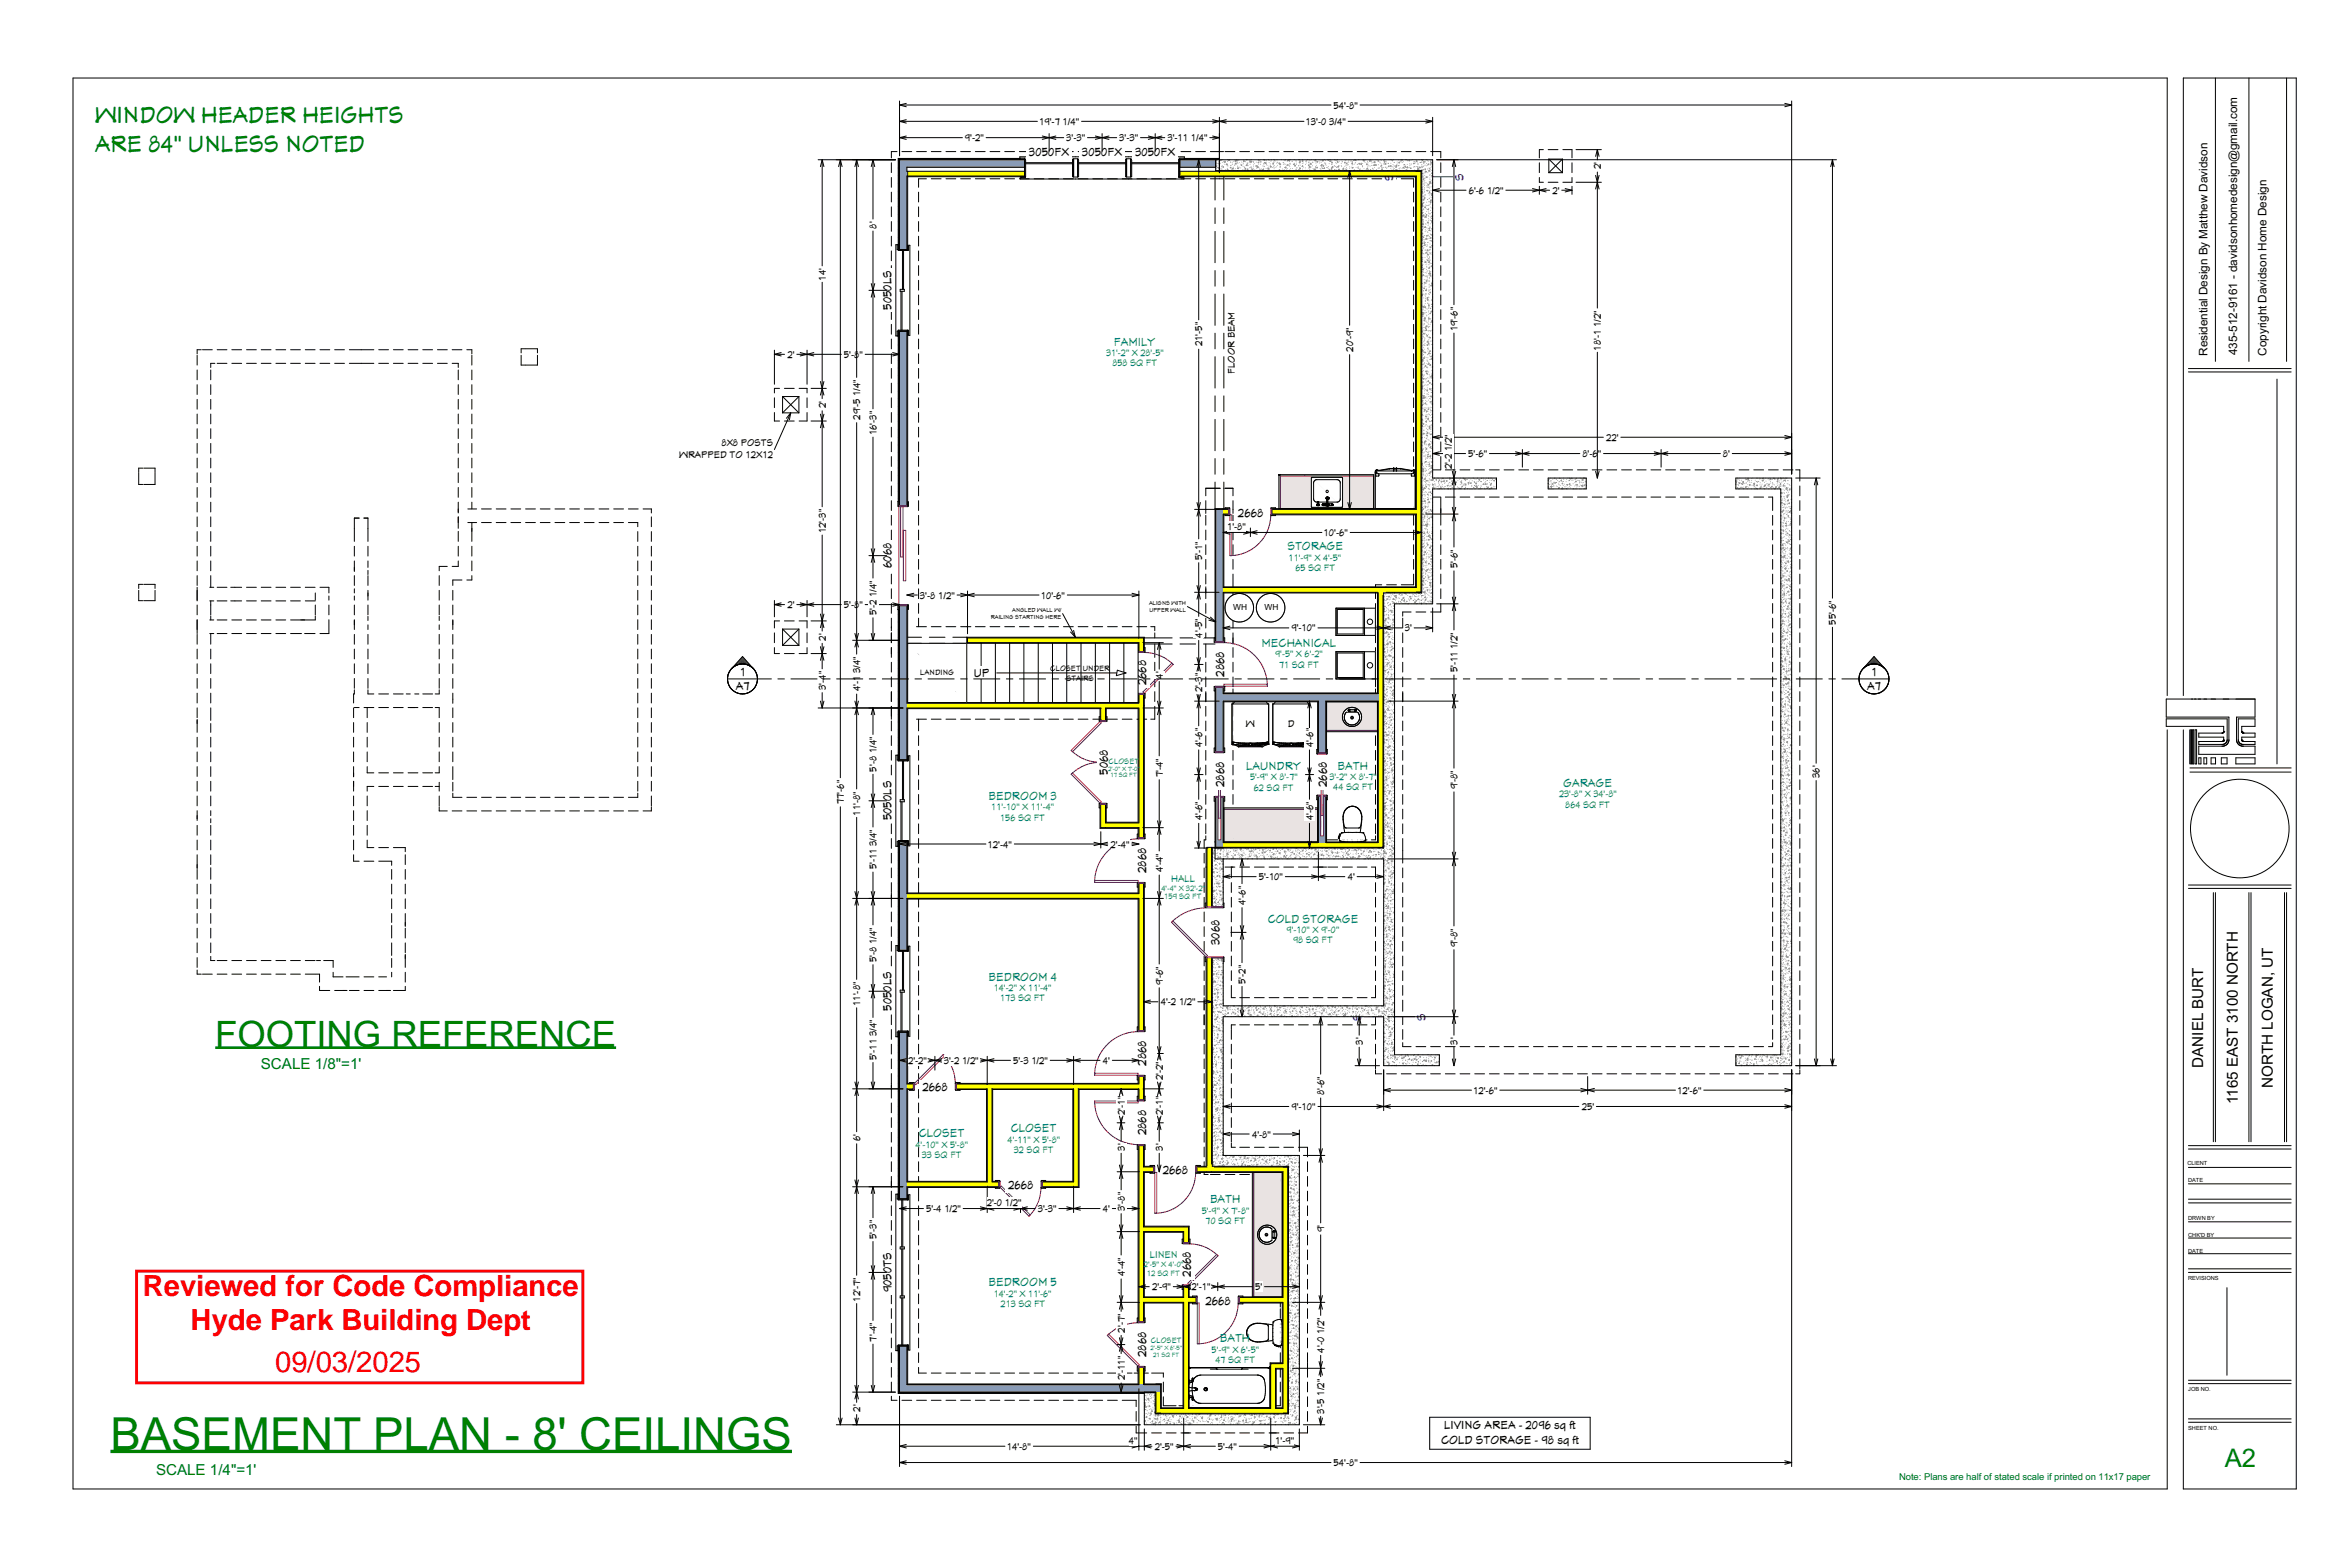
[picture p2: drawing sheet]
<svg xmlns="http://www.w3.org/2000/svg" width="914mm" height="610mm" viewBox="0 0 914 610" stroke-linecap="round" stroke-linejoin="round" font-family="sans-serif">
<defs><g id="words">
<text font-size="17.7" fill="#008000" x="43" y="564.2">BASEMENT PLAN - 8' CEILINGS</text>
<text font-size="14.2" fill="#008000" x="83.8" y="407.2">FOOTING REFERENCE</text>
<g font-size="11.4" fill="#f00">
<text x="55.6" y="504.3">Reviewed for Code Compliance</text>
<text x="74.2" y="517.3">Hyde Park Building Dept</text>
<text x="107.1" y="533.8">09/03/2025</text>
</g>
<text font-size="10" fill="#008000" x="865.7" y="570.9">A2</text>
<g font-size="8.9" fill="#008000">
<text x="37" y="47.9">WINDOW HEADER HEIGHTS</text>
<text x="37" y="59.3">ARE 84&quot; UNLESS NOTED</text>
</g>
<g font-size="5.9" fill="#008000">
<text x="101.5" y="415.9">SCALE 1/8&quot;=1'</text>
<text x="60.7" y="573.8">SCALE 1/4&quot;=1'</text>
</g>
<g font-size="5.9">
<text x="857.2" y="415.3" transform="rotate(-90 857.2 415.3)">DANIEL BURT</text>
<text x="884.4" y="423.2" transform="rotate(-90 884.4 423.2)">NORTH LOGAN, UT</text>
<text x="870.8" y="429.5" transform="rotate(-90 870.8 429.5)">1165 EAST 3100 NORTH</text>
</g>
<g font-size="4.6">
<text x="859" y="138.5" transform="rotate(-90 859 138.5)">Residential Design By Matthew Davidson</text>
<text x="870.5" y="138.1" transform="rotate(-90 870.5 138.1)">435-512-9161 - davidsonhomedesign@gmail.com</text>
<text x="881.9" y="138.3" transform="rotate(-90 881.9 138.3)">Copyright Davidson Home Design</text>
</g>
<g font-size="4.4">
<text x="400.4" y="60.7">3050FX</text>
<text x="421" y="60.7">3050FX</text>
<text x="441.7" y="60.7">3050FX</text>
<text x="346.9" y="120.6" transform="rotate(-90 346.9 120.6)">5050LS</text>
<text x="481.7" y="201">2668</text>
<text x="346.9" y="221" transform="rotate(-90 346.9 221)">6068</text>
<text x="378.9" y="263.4">U</text>
<text x="382.1" y="263.4">P</text>
<text x="476.4" y="263.3" transform="rotate(-90 476.4 263.3)">2868</text>
<text x="445.9" y="266.6" transform="rotate(-90 445.9 266.6)">2668</text>
<text x="431.1" y="301.5" transform="rotate(-90 431.1 301.5)">5068</text>
<text x="476.4" y="306.2" transform="rotate(-90 476.4 306.2)">2868</text>
<text x="516.3" y="306.2" transform="rotate(-90 516.3 306.2)">2668</text>
<text x="346.9" y="319.1" transform="rotate(-90 346.9 319.1)">5050LS</text>
<text x="445.9" y="339.6" transform="rotate(-90 445.9 339.6)">2868</text>
<text x="474.5" y="367.6" transform="rotate(-90 474.5 367.6)">3068</text>
<text x="346.9" y="393.2" transform="rotate(-90 346.9 393.2)">5050LS</text>
<text x="445.9" y="414.7" transform="rotate(-90 445.9 414.7)">2868</text>
<text x="358.9" y="424.5">2668</text>
<text x="445.9" y="441.7" transform="rotate(-90 445.9 441.7)">2868</text>
<text x="452.5" y="456.8">2668</text>
<text x="392.3" y="462.6">2668</text>
<text x="463.4" y="496.7" transform="rotate(-90 463.4 496.7)">2668</text>
<text x="346.9" y="502.8" transform="rotate(-90 346.9 502.8)">9050TS</text>
<text x="469" y="507.6">2668</text>
<text x="445.9" y="527.9" transform="rotate(-90 445.9 527.9)">2868</text>
<text x="561.9" y="556">LIVING AREA - 2096 sq ft</text>
<text x="560.7" y="561.7">COLD STORAGE - 98 sq ft</text>
</g>
<g font-size="4.4" fill="#0000a0">
<text x="542.1" y="70.3" transform="rotate(-90 542.1 70.3)">S</text>
<text x="569.5" y="70.3" transform="rotate(-90 569.5 70.3)">S</text>
<text x="529.7" y="397.1" transform="rotate(-90 529.7 397.1)">S</text>
<text x="554.7" y="397.1" transform="rotate(-90 554.7 397.1)">S</text>
</g>
<g font-size="4.4" fill="#008080">
<text x="433.4" y="134.5">FAMILY</text>
<text x="500.9" y="214">STORAGE</text>
<text x="490.8" y="251.7">MECHANICAL</text>
<text x="484.9" y="299.5">LAUNDRY</text>
<text x="520.5" y="299.4">BATH</text>
<text x="384.6" y="311.2">BEDROOM 3</text>
<text x="608.3" y="306.1">GARAGE</text>
<text x="493.3" y="358.9">COLD STORAGE</text>
<text x="384.7" y="381.5">BEDROOM 4</text>
<text x="357.5" y="442.4">CLOSET</text>
<text x="393.3" y="440.6">CLOSET</text>
<text x="470.8" y="468.1">BATH</text>
<text x="384.6" y="500.3">BEDROOM 5</text>
<text x="474.6" y="522.1">BATH</text>
</g>
<g font-size="4.4" fill="#fff">
<text x="287.9" y="263.1">1</text>
<text x="728.1" y="263.1">1</text>
<text x="286.3" y="268.3">A</text>
<text x="289.3" y="268.3">7</text>
<text x="726.6" y="268.3">A7</text>
</g>
<g font-size="3.7">
<text x="518.9" y="42.2">54'-8&quot;</text>
<text x="404.3" y="48.6">19'-7</text>
<text x="413.5" y="48.6">1/4&quot;</text>
<text x="508" y="48.6">13'-0</text>
<text x="517.2" y="48.6">3/4&quot;</text>
<text x="375.5" y="54.9">9'-2&quot;</text>
<text x="414.9" y="54.9">3'-3&quot;</text>
<text x="435.5" y="54.9">3'-3&quot;</text>
<text x="454.2" y="54.9">3'-11</text>
<text x="463.4" y="54.9">1/4&quot;</text>
<text x="622.9" y="65.8" transform="rotate(-90 622.9 65.8)">2'</text>
<text x="571.5" y="75.4">6'-6</text>
<text x="578.6" y="75.4">1/2&quot;</text>
<text x="604.1" y="75.4">2'</text>
<text x="341.1" y="88.9" transform="rotate(-90 341.1 88.9)">8'</text>
<text x="321.3" y="109.1" transform="rotate(-90 321.3 109.1)">14'</text>
<text x="567.1" y="128.9" transform="rotate(-90 567.1 128.9)">19'-6&quot;</text>
<text x="622.9" y="127.2" transform="rotate(-90 622.9 127.2)">1/2&quot;</text>
<text x="467.8" y="134.7" transform="rotate(-90 467.8 134.7)">21'-5&quot;</text>
<text x="526.5" y="136.9" transform="rotate(-90 526.5 136.9)">20'-9&quot;</text>
<text x="622.9" y="136.4" transform="rotate(-90 622.9 136.4)">18'-1</text>
<text x="306.4" y="139.2">2'</text>
<text x="328.4" y="139.2">5'-8</text>
<text x="334.4" y="139.2">&quot;</text>
<text x="480.5" y="145.4" transform="rotate(-90 480.5 145.4)">FLOOR BEAM</text>
<text x="334.7" y="154.2" transform="rotate(-90 334.7 154.2)">1/4&quot;</text>
<text x="321.3" y="158.7" transform="rotate(-90 321.3 158.7)">2'</text>
<text x="334.7" y="163.3" transform="rotate(-90 334.7 163.3)">29'-5</text>
<text x="280.7" y="173.6">8X8 POSTS</text>
<text x="341.1" y="169.4" transform="rotate(-90 341.1 169.4)">16'-3&quot;</text>
<text x="625" y="171.5">22'</text>
<text x="264.3" y="178.3">WRAPPED TO 12X12</text>
<text x="564.9" y="175.5" transform="rotate(-90 564.9 175.5)">1/2&quot;</text>
<text x="571.3" y="177.8">5'-6&quot;</text>
<text x="615.7" y="177.8">8'-6</text>
<text x="621.7" y="177.8">&quot;</text>
<text x="670.4" y="177.8">8'</text>
<text x="564.9" y="182.6" transform="rotate(-90 564.9 182.6)">2'-2</text>
<text x="321.3" y="207.5" transform="rotate(-90 321.3 207.5)">12'-3&quot;</text>
<text x="477.4" y="206.3">1</text>
<text x="479.5" y="206.3">'</text>
<text x="480.2" y="206.3">-8&quot;</text>
<text x="515" y="208.5">10'-6&quot;</text>
<text x="467.8" y="217.9" transform="rotate(-90 467.8 217.9)">5'-1&quot;</text>
<text x="567.1" y="221.1" transform="rotate(-90 567.1 221.1)">5'-6&quot;</text>
<text x="341.1" y="232.2" transform="rotate(-90 341.1 232.2)">1/4&quot;</text>
<text x="358" y="232.9">3'-8</text>
<text x="365.1" y="232.9">1/2&quot;</text>
<text x="405" y="232.9">10'-6&quot;</text>
<text x="306.4" y="236.6">2'</text>
<text x="328.4" y="236.6">5'-8</text>
<text x="334.4" y="236.6">&quot;</text>
<text x="341.1" y="239.3" transform="rotate(-90 341.1 239.3)">5'-2</text>
<text x="502.5" y="245.7">9'-10&quot;</text>
<text x="546.6" y="245.7">3'</text>
<text x="714.4" y="243" transform="rotate(-90 714.4 243)">55'-6&quot;</text>
<text x="321.3" y="249.2" transform="rotate(-90 321.3 249.2)">2'</text>
<text x="467.8" y="248" transform="rotate(-90 467.8 248)">4'-5&quot;</text>
<text x="567.1" y="252.4" transform="rotate(-90 567.1 252.4)">1/2&quot;</text>
<text x="334.7" y="261.8" transform="rotate(-90 334.7 261.8)">3/4&quot;</text>
<text x="452.5" y="264" transform="rotate(-90 452.5 264)">4'</text>
<text x="467.8" y="263.1" transform="rotate(-90 467.8 263.1)">&quot;</text>
<text x="567.1" y="261.6" transform="rotate(-90 567.1 261.6)">5'-11</text>
<text x="321.3" y="268.4" transform="rotate(-90 321.3 268.4)">3'-4&quot;</text>
<text x="334.7" y="268.9" transform="rotate(-90 334.7 268.9)">4'-1</text>
<text x="467.8" y="269.2" transform="rotate(-90 467.8 269.2)">2'-3</text>
<text x="484.8" y="282.8">W</text>
<text x="501.1" y="282.8">D</text>
<text x="341.1" y="293.1" transform="rotate(-90 341.1 293.1)">1/4&quot;</text>
<text x="467.8" y="290.6" transform="rotate(-90 467.8 290.6)">4'-6&quot;</text>
<text x="510.9" y="290.6" transform="rotate(-90 510.9 290.6)">4'-6&quot;</text>
<text x="341.1" y="300.2" transform="rotate(-90 341.1 300.2)">5'-8</text>
<text x="452.5" y="302.3" transform="rotate(-90 452.5 302.3)">7'-4&quot;</text>
<text x="708" y="302.6" transform="rotate(-90 708 302.6)">36'</text>
<text x="567.1" y="307.1" transform="rotate(-90 567.1 307.1)">9'-8&quot;</text>
<text x="328.4" y="312.9" transform="rotate(-90 328.4 312.9)">77'-6&quot;</text>
<text x="334.7" y="317.3" transform="rotate(-90 334.7 317.3)">11'-8&quot;</text>
<text x="467.8" y="319.2" transform="rotate(-90 467.8 319.2)">4'-6&quot;</text>
<text x="510.9" y="319.2" transform="rotate(-90 510.9 319.2)">4'-6&quot;</text>
<text x="341.1" y="329.1" transform="rotate(-90 341.1 329.1)">3/4&quot;</text>
<text x="384.3" y="329.7">12'-4&quot;</text>
<text x="432.1" y="329.7">2'-4&quot;</text>
<text x="341.1" y="338.2" transform="rotate(-90 341.1 338.2)">5'-11</text>
<text x="452.5" y="339.3" transform="rotate(-90 452.5 339.3)">4'-4&quot;</text>
<text x="489.8" y="342.4">5'-10&quot;</text>
<text x="524.4" y="342.4">4'</text>
<text x="484.7" y="352" transform="rotate(-90 484.7 352)">4'-6&quot;</text>
<text x="341.1" y="367.2" transform="rotate(-90 341.1 367.2)">1/4&quot;</text>
<text x="567.1" y="368.5" transform="rotate(-90 567.1 368.5)">9'-8&quot;</text>
<text x="341.1" y="374.3" transform="rotate(-90 341.1 374.3)">5'-8</text>
<text x="452.5" y="383.3" transform="rotate(-90 452.5 383.3)">9'-6&quot;</text>
<text x="484.7" y="382.7" transform="rotate(-90 484.7 382.7)">5'-2&quot;</text>
<text x="334.7" y="391.4" transform="rotate(-90 334.7 391.4)">11'-8&quot;</text>
<text x="451.7" y="391.1">4'-2</text>
<text x="458.8" y="391.1">1/2&quot;</text>
<text x="341.1" y="403.2" transform="rotate(-90 341.1 403.2)">3/4&quot;</text>
<text x="530.2" y="406.4" transform="rotate(-90 530.2 406.4)">3'</text>
<text x="567.1" y="406.4" transform="rotate(-90 567.1 406.4)">3'</text>
<text x="341.1" y="412.3" transform="rotate(-90 341.1 412.3)">5'-11</text>
<text x="353.3" y="413.9">2'-2&quot;</text>
<text x="367.2" y="413.9">3'-2</text>
<text x="374.4" y="413.9">1/2&quot;</text>
<text x="394.2" y="413.9">5'-3</text>
<text x="401.3" y="413.9">1/2&quot;</text>
<text x="429.2" y="413.9">4'</text>
<text x="452.5" y="420.2" transform="rotate(-90 452.5 420.2)">2'-2&quot;</text>
<text x="573.2" y="425.5">12'-6&quot;</text>
<text x="652.6" y="425.5">12'-6&quot;</text>
<text x="437.6" y="427.7" transform="rotate(-90 437.6 427.7)">&quot;</text>
<text x="502.5" y="431.8">9'-10&quot;</text>
<text x="515.3" y="426.2" transform="rotate(-90 515.3 426.2)">8'-6&quot;</text>
<text x="615.4" y="431.8">25'</text>
<text x="437.6" y="433.7" transform="rotate(-90 437.6 433.7)">2'-1</text>
<text x="452.5" y="433.7" transform="rotate(-90 452.5 433.7)">2'-1&quot;</text>
<text x="334.7" y="443.9" transform="rotate(-90 334.7 443.9)">6'</text>
<text x="487.2" y="442.6">4'-8&quot;</text>
<text x="437.6" y="447.6" transform="rotate(-90 437.6 447.6)">3'</text>
<text x="452.5" y="447.6" transform="rotate(-90 452.5 447.6)">3'</text>
<text x="360.3" y="471.6">5'-4</text>
<text x="367.5" y="471.6">1/2&quot;</text>
<text x="383.9" y="469.3">2'-0</text>
<text x="391" y="469.3">1/2&quot;</text>
<text x="403.8" y="471.6">3'-3&quot;</text>
<text x="429.2" y="471.6">4'</text>
<text x="437.6" y="471.1" transform="rotate(-90 437.6 471.1)">3'-8&quot;</text>
<text x="515.3" y="479.4" transform="rotate(-90 515.3 479.4)">9'</text>
<text x="341.1" y="482" transform="rotate(-90 341.1 482)">5'-3&quot;</text>
<text x="437.6" y="496.4" transform="rotate(-90 437.6 496.4)">4'-4&quot;</text>
<text x="448.3" y="501.9">2'-9&quot;</text>
<text x="463.6" y="501.9">2'-1&quot;</text>
<text x="488.4" y="501.9">5'</text>
<text x="334.7" y="506.4" transform="rotate(-90 334.7 506.4)">12'-7&quot;</text>
<text x="341.1" y="521.9" transform="rotate(-90 341.1 521.9)">7'-4&quot;</text>
<text x="437.6" y="518.4" transform="rotate(-90 437.6 518.4)">2'-7&quot;</text>
<text x="515.3" y="519" transform="rotate(-90 515.3 519)">1/2&quot;</text>
<text x="515.3" y="526.2" transform="rotate(-90 515.3 526.2)">4'-0</text>
<text x="437.6" y="536.9" transform="rotate(-90 437.6 536.9)">2'</text>
<text x="437.6" y="534.1" transform="rotate(-90 437.6 534.1)">-11&quot;</text>
<text x="515.3" y="542.9" transform="rotate(-90 515.3 542.9)">1/2&quot;</text>
<text x="334.7" y="549.2" transform="rotate(-90 334.7 549.2)">2'</text>
<text x="515.3" y="550" transform="rotate(-90 515.3 550)">3'-5</text>
<text x="439.2" y="561.8">4&quot;</text>
<text x="496.2" y="561.8">1'-9&quot;</text>
<text x="391.7" y="564">14'-8&quot;</text>
<text x="449.3" y="564">2'-5&quot;</text>
<text x="473.9" y="564">5'-4&quot;</text>
<text x="518.9" y="570.4">54'-8&quot;</text>
</g>
<g font-size="3.7" fill="#008080">
<text x="455.7" y="343.1">HALL</text>
<text x="447.4" y="489.5">LINEN</text>
</g>
<text font-size="3.7" fill="#008000" x="738.9" y="575.8">Note: Plans are half of stated scale if printed on 11x17 paper</text>
<g font-size="3.6" fill="#008080">
<text x="430.4" y="138.6">31'-2&quot; X 28'-5&quot;</text>
<text x="432.8" y="142.5">858 SQ FT</text>
<text x="501.4" y="218.1">11'-9&quot; X 4'-5&quot;</text>
<text x="504.1" y="222">65 SQ FT</text>
<text x="496.2" y="255.8">9'-5&quot; X 6'-2&quot;</text>
<text x="497.7" y="259.7">71 SQ FT</text>
<text x="486.4" y="303.6">5'-9&quot; X 8'-7&quot;</text>
<text x="517.3" y="303.5">3'-2&quot; X 8'-7&quot;</text>
<text x="487.9" y="307.6">62 SQ FT</text>
<text x="518.8" y="307.4">44 SQ FT</text>
<text x="606.6" y="310.2">23'-8&quot; X 34'-8&quot;</text>
<text x="385.7" y="315.3">11'-10&quot; X 11'-4&quot;</text>
<text x="609" y="314.2">864 SQ FT</text>
<text x="389.2" y="319.2">156 SQ FT</text>
<text x="500.6" y="363">9'-10&quot; X 9'-0&quot;</text>
<text x="503.2" y="366.9">98 SQ FT</text>
<text x="386.7" y="385.6">14'-2&quot; X 11'-4&quot;</text>
<text x="389.2" y="389.5">173 SQ FT</text>
<text x="356.2" y="446.5">4</text>
<text x="358.2" y="446.5">'-10&quot; X 5'-8&quot;</text>
<text x="392" y="444.6">4'-11&quot; X 5'-8&quot;</text>
<text x="394.5" y="448.6">32 SQ FT</text>
<text x="358.7" y="450.4">33 SQ FT</text>
<text x="467.6" y="472.2">5'-9&quot; X 7'-8&quot;</text>
<text x="469.1" y="476.2">70 SQ FT</text>
<text x="386.7" y="504.4">14'-2&quot; X 11'-6&quot;</text>
<text x="389.3" y="508.3">213 SQ FT</text>
<text x="471.4" y="526.2">5'-9&quot; X 6'-5&quot;</text>
<text x="472.9" y="530.1">47 SQ FT</text>
</g>
<g font-size="3.3">
<text x="479.8" y="237.4">WH</text>
<text x="492" y="237.4">WH</text>
</g>
<g font-size="3">
<text x="358.1" y="262.6">LANDING</text>
<text x="408.7" y="261.1">CLOSET</text>
<text x="421.3" y="261.1">UNDER</text>
<text x="414.9" y="264.9">STA</text>
<text x="420.7" y="264.9">I</text>
<text x="421.5" y="264.9">RS</text>
</g>
<g font-size="3" fill="#008080">
<text x="431.4" y="297.1">CLOSET</text>
<text x="451.9" y="346.5">4'-4&quot; X 32'-2&quot;</text>
<text x="453" y="349.8">159 SQ FT</text>
<text x="445.1" y="492.9">2'-5&quot; X 4'-0</text>
<text x="446.2" y="496.2">12 SQ FT</text>
<text x="459.5" y="492.9">&quot;</text>
<text x="447.8" y="522.5">CLOSET</text>
</g>
<g font-size="2.4" fill="#008080">
<text x="431.2" y="299.8">2</text>
<text x="432.5" y="299.8">'</text>
<text x="433" y="299.8">-0&quot; X 7'-0&quot;</text>
<text x="432.1" y="302.4">17 SQ FT</text>
<text x="447.7" y="525.2">2'-5&quot; X 6'-5&quot;</text>
<text x="448.6" y="527.8">21 SQ FT</text>
</g>
<g font-size="2.2">
<text x="393.9" y="238">ANGLED WALL W/</text>
<text x="447.1" y="235.2">ALIGNS WITH</text>
<text x="447.2" y="238">UPPER WALL</text>
<text x="385.5" y="240.8">RAILING STARTING HERE</text>
<text x="851.1" y="453.2">CLIENT</text>
<text x="851.4" y="460">DATE</text>
<text x="851.4" y="474.6">DRWN BY</text>
<text x="851.5" y="481">CHK'D BY</text>
<text x="851.4" y="487.4">DATE</text>
<text x="851.4" y="498.1">REVISIONS</text>
<text x="851.5" y="541">JOB NO.</text>
<text x="851.5" y="556.2">SHEET NO.</text>
</g>
</g></defs>
<g fill="none" stroke="#000" stroke-width=".39">
<path d="M862 30.4v110.2M875.1 30.4v110.2M889.7 30.4v110.2M349 59h-2.2v2.4M350.9 59h3.9M356.7 59h3.8M362.4 59h3.8M368.1 59h3.8M373.8 59h3.8M379.5 59h3.8M385.2 59h3.8M390.9 59h3.9"/>
<path d="M396.7 59h3.8M402.4 59h3.8M408.1 59h3.8M413.8 59h3.8M419.5 59h3.8M425.2 59h3.8M431 59h3.8M436.7 59h3.8M442.4 59h3.8M448.1 59h3.8M453.8 59h3.8M459.5 59h3.8"/>
<path d="M465.2 59h3.9M471 59h5.1M476.7 59h3.8M482.4 59h3.8M488.1 59h3.8M493.8 59h3.8M499.5 59h3.8M505.2 59h3.9M511 59h3.8M516.7 59h3.8M522.4 59h3.8M528.1 59h3.8"/>
<path d="M533.8 59h3.8M539.5 59h3.8M545.3 59h3.8M551 59h3.8M556.7 59h3.9v2.4M346.8 63.3v3.8M346.8 69v3.9M346.8 74.8v3.8M357.4 74.8v3.8M360.5 69.6h-3.1v3.3M362.4 69.6h3.8M368.1 69.6h3.8"/>
<path d="M373.8 69.6h3.8M379.5 69.6h3.8M385.2 69.6h3.8M390.9 69.6h3.9M396.7 69.6h3.8M402.4 69.6h3.8M408.1 69.6h3.8M413.8 69.6h3.8M419.5 69.6h3.8M425.2 69.6h3.8M431 69.6h3.8M436.7 69.6h3.8"/>
<path d="M442.4 69.6h3.8M448.1 69.6h3.8M453.8 69.6h3.8M459.5 69.6h3.8M465.2 69.6h3.9M471 69.6h5.1M476.7 69.6h3.8M482.4 69.6h3.8M488.1 69.6h3.8M493.8 69.6h3.8M499.5 69.6h3.8M505.2 69.6h3.9"/>
<path d="M511 69.6h3.8M516.7 69.6h3.8M522.4 69.6h3.8M528.1 69.6h3.8M533.8 69.6h3.8M539.5 69.6h3.8M545.3 69.6h4.7v3.3M550 74.8v3.8M560.6 63.3v3.8M560.6 69v3.9M560.6 74.8v3.8M346.8 80.5v3.8"/>
<path d="M346.8 86.2v3.8M346.8 91.9v3.8M346.8 97.6v3.8M357.4 80.5v3.8M357.4 86.2v3.8M357.4 91.9v3.8M357.4 97.6v3.8M550 80.5v3.8M550 86.2v3.8M550 91.9v3.8M550 97.6v3.8M560.6 80.5v3.8"/>
<path d="M560.6 86.2v3.8M560.6 91.9v3.8M560.6 97.6v3.8M346.8 103.3v3.8M346.8 109.1v3.8M346.8 114.8v3.8M357.4 103.3v3.8M357.4 109.1v3.8M357.4 114.8v3.8M550 103.3v3.8M550 109.1v3.8M550 114.8v3.8"/>
<path d="M560.6 103.3v3.8M560.6 109.1v3.8M560.6 114.8v3.8M346.8 120.5v3.8M346.8 126.2v3.8M346.8 131.9v3.8M346.8 137.6v3.8M357.4 120.5v3.8M357.4 126.2v3.8M357.4 131.9v3.8M357.4 137.6v3.8M550 120.5v3.8"/>
<path d="M550 126.2v3.8M550 131.9v3.8M550 137.6v3.8M560.6 120.5v3.8M560.6 126.2v3.8M560.6 131.9v3.8M560.6 137.6v3.8M346.8 143.3v3.9M346.8 149.1v3.8M346.8 154.8v3.8M357.4 143.3v3.9M357.4 149.1v3.8"/>
<path d="M357.4 154.8v3.8M550 143.3v3.9M550 149.1v3.8M550 154.8v3.8M560.6 143.3v3.9M560.6 149.1v3.8M560.6 154.8v3.8M851.5 143.4h40M851.5 144.7h40M886 147.5v149.7M346.8 160.5v3.8M346.8 166.2v3.8"/>
<path d="M346.8 171.9v3.8M346.8 177.6v3.8M357.4 160.5v3.8M357.4 166.2v3.8M357.4 171.9v3.8M357.4 177.6v3.8M550 160.5v3.8M550 166.2v3.8M550 171.9v3.8M550 177.6v3.8M560.6 160.5v3.8M560.6 166.2v3.8"/>
<path d="M560.6 171.9v3.8M560.6 177.6v5.2M346.8 183.3v3.9M346.8 189.1v3.8M346.8 194.8v3.8M357.4 183.3v3.9M357.4 189.1v3.8M357.4 194.8v3.8M469.2 194.8v4.9M470.8 189.9h-1.6v3M471 189.9h3.8M476.7 189.9h3.1v3"/>
<path d="M479.8 194.8v4.9M550 182.8v4.4M550 189.1v4.3M550 194.8v3.1M557.4 182.8h3.1M557.4 193.4h3.1M560.6 193.4v6.9M562.4 182.8h3.8M562.4 193.4h3.8M568.1 182.8h3.8M568.1 193.4h3.8M573.8 182.8h3.8"/>
<path d="M573.8 193.4h3.8M579.5 182.8h3.9M579.5 193.4h3.9M585.3 182.8h3.8M585.3 193.4h3.8M591 182.8h3.8M591 193.4h3.8M596.7 182.8h3.8M596.7 193.4h3.8M602.4 182.8h3.8M602.4 193.4h3.8M608.1 182.8h3.8"/>
<path d="M608.1 193.4h3.8M613.8 182.8h3.8M613.8 193.4h3.8M619.5 182.8h3.9M619.5 193.4h3.9M625.3 182.8h3.8M625.3 193.4h3.8M631 182.8h3.8M631 193.4h3.8M636.7 182.8h3.8M636.7 193.4h3.8M642.4 182.8h3.8"/>
<path d="M642.4 193.4h3.8M648.1 182.8h3.8M648.1 193.4h3.8M653.8 182.8h3.8M653.8 193.4h3.8M659.6 182.8h3.8M659.6 193.4h3.8M665.3 182.8h3.8M665.3 193.4h3.8M671 182.8h3.8M671 193.4h3.8M676.7 182.8h3.8"/>
<path d="M676.7 193.4h3.8M682.4 182.8h3.8M682.4 193.4h3.8M688.1 193.4h1.6v5.2M688.1 182.8h3.8M693.8 182.8h3.9M698.7 182.8h1.6v4.4M700.3 189.1v3.8M700.3 194.8v3.8M346.8 200.5v3.8M346.8 206.2v3.8M346.8 211.9v3.8"/>
<path d="M346.8 217.6v3.8M357.4 200.5v3.8M357.4 206.2v3.8M357.4 211.9v3.8M357.4 217.6v3.8M469.2 200.5v3.8M469.2 206.2v3.8M469.2 211.9v3.8M469.2 217.6v3.8M479.8 200.5v3.8M479.8 206.2v3.8M479.8 211.9v3.8"/>
<path d="M479.8 217.6v3.8M550 200.3v4M550 206.2v3.8M550 211.9v3.8M550 217.6v3.8M560.6 200.5v3.8M560.6 206.2v3.8M560.6 211.9v3.8M560.6 217.6v3.8M689.7 200.5v3.8M689.7 206.2v3.8M689.7 211.9v3.8"/>
<path d="M689.7 217.6v3.8M700.3 200.5v3.8M700.3 206.2v3.8M700.3 211.9v3.8M700.3 217.6v3.8M346.8 223.4v3.8M346.8 229.1v3.8M346.8 234.8v3.8M357.4 223.4v3.8M357.4 229.1v3.8M357.4 234.8v3.8M469.2 223.4v3.8"/>
<path d="M469.2 228.3v4.6M469.2 234.8v3.8M479.8 223.4v4.9M479.8 230.7v2.2M479.8 234.8v3.8M535.2 234.8v3.8M537.6 227.5h-2.4v5.4M539.5 227.5h3.8M549.1 238.1h-3.3v1.6M550 223.4v4.1h-4.7M551 238.1h3.8M560.6 234.8v3.3h-3.9"/>
<path d="M560.6 223.4v3.8M560.6 229.1v3.8M689.7 223.4v3.8M689.7 229.1v3.8M689.7 234.8v3.8M700.3 223.4v3.8M700.3 229.1v3.8M700.3 234.8v3.8M346.8 240.5v4.9M346.8 246.2v3.8M346.8 251.9v3.8M346.8 257.6v3.9"/>
<path d="M356.6 254.4h3.9M356.6 243.8h3.9M357.4 240.5v3.3M357.4 254.4v1.5M357.4 257.6v3.9M362.4 254.4h3.8M362.4 243.8h3.8M368.1 254.4h3.8M368.1 243.8h3.8M373.8 254.4h4M373.8 243.8h4M379.5 254.4h3.8"/>
<path d="M379.5 243.8h3.8M385.2 254.4h3.8M385.2 243.8h3.8M390.9 254.4h3.9M390.9 243.8h3.9M396.7 254.4h3.8M396.7 243.8h3.8M402.4 254.4h3.8M402.4 243.8h3.8M408.1 254.4h3.8M408.1 243.8h3.8M413.8 254.4h3.8"/>
<path d="M413.8 243.8h3.8M419.5 254.4h3.8M419.5 243.8h3.8M425.2 254.4h3.8M425.2 243.8h3.8M431 254.4h3.8M431 243.8h3.8M436.7 254.4h2M436.7 243.8h3.8M438.7 248.2v1.8M438.7 251.9v3.8M438.7 257.6v3.9"/>
<path d="M442.4 243.8h3.8M447.8 243.8h1.5v1.6M449.3 246.2v2M449.3 250.5v5.2M449.3 257.6v3.9M469.2 240.5v3.8M469.2 246.2v2M469.2 250.5v5.2M469.2 257.6v3.9M479.8 240.5v3.8M479.8 246.2v4.3M479.8 251.9v3.8"/>
<path d="M479.8 257.6v3.9M535.2 240.5v3.8M535.2 246.2v3.8M535.2 251.9v3.8M535.2 257.6v3.9M545.8 240.5v3.8M545.8 246.2v3.8M545.8 251.9v3.8M545.8 257.6v3.9M689.7 240.5v3.8M689.7 246.2v3.8M689.7 251.9v3.8"/>
<path d="M689.7 257.6v3.9M700.3 240.5v3.8M700.3 246.2v3.8M700.3 251.9v3.8M700.3 257.6v3.9M346.8 263.4v3.8M346.8 269.1v3.8M346.8 274.8v5M356.6 269.2h3.9M356.6 279.8h3.9M357.4 263.4v3.8M357.4 267.6v1.6"/>
<path d="M357.4 279.8v4.5M362.4 269.2h3.8M362.4 279.8h3.8M368.1 269.2h3.8M368.1 279.8h3.8M373.8 269.2h3.8M373.8 279.8h3.8M379.5 269.2h3.8M379.5 279.8h3.8M385.2 269.2h3.8M385.2 279.8h3.8M390.9 269.2h3.9"/>
<path d="M390.9 279.8h3.9M396.7 269.2h3.8M396.7 279.8h3.8M402.4 269.2h3.8M402.4 279.8h3.8M408.1 269.2h3.8M408.1 279.8h3.8M413.8 269.2h3.8M413.8 279.8h3.8M419.5 269.2h3.8M419.5 279.8h3.8M425.2 269.2h5.2"/>
<path d="M425.2 279.8h2.8M430.4 279.8h4.4M431 269.2h3.8M436.7 279.8h3.8M438.7 267.6v1.6h-2M438.7 263.4v3.8M442.4 279.8h3.8M449.3 274.8v5h-1.5M449.3 263.4v3.8M449.3 269.1v3.8M469.2 263.4v3.8M469.2 269.1v3.9"/>
<path d="M469.2 274.8v3.8M479.8 263.4v3.8M479.8 268v1.6M479.8 273v1.6M479.8 274.8v3.8M535.2 263.4v3.8M535.2 268v1.6M535.2 273v1.6M535.2 274.8v3.8M545.8 263.4v3.8M545.8 269.1v3.9M545.8 274.8v3.8"/>
<path d="M689.7 263.4v3.8M689.7 269.1v3.8M689.7 274.8v3.8M700.3 263.4v3.8M700.3 269.1v3.8M700.3 274.8v3.8M842.9 271.9h34.5v7.1h-7.2v9l.3 1 .7 .8 .9 .4 5.3 .1v3.2h-21.8v-3.2h9.5l1.6-1 .6-1.1v-9.2h-24.4zM843.3 270.6v-240.2h-814.9v548.8h814.9v-295.3M849.5 270.6v-240.2h44v548.8h-44v-295.3M346.8 280.5v3.8M346.8 286.2v3.8M346.8 291.9v3.8"/>
<path d="M346.8 297.6v3.9M357.4 286.2v3.8M357.4 291.9v3.8M357.4 297.6v3.9M469.2 280.5v3.8M469.2 286.2v3.8M469.2 291.9v3.8M469.2 297.6v3.9M479.8 280.5v3.8M479.8 286.2v3.8M479.8 291.9v3.8M479.8 297.6v3.9"/>
<path d="M535.2 280.5v3.8M535.2 286.2v3.8M535.2 291.9v3.8M535.2 297.6v3.9M545.8 280.5v3.8M545.8 286.2v3.8M545.8 291.9v3.8M545.8 297.6v3.9M689.7 280.5v3.8M689.7 286.2v3.8M689.7 291.9v3.8M689.7 297.6v3.9"/>
<path d="M700.3 280.5v3.8M700.3 286.2v3.8M700.3 291.9v3.8M700.3 297.6v3.9M852 283.9v13.3M852.1 298.7h39.4M852.4 283.9h.3v13.3h-.3zM853.1 283.9h.5v13.3h-.5zM854.1 283.9h.6v13.3h-.6zM855.6 294.8h.8v2.4h-.8zM857.5 294.8h1.1v2.4h-1.1zM860.3 294.8h1.8v2.4h-1.8z"/>
<path d="M864.3 294.8h2.3v2.4h-2.3zM864.7 288.5h.1M864.7 285.2h.1M864.8 288.4l-.1 .1M864.9 285.1l-.1 .1M864.9 288.4h.1M864.9 285.1h.1M865 288.3h.1M865 285l-.4 .2h-9v1.6h9.7v1.2l-.4 .4-9.3 .1v1.1h9.4l1.4-.9M865 285h.1M865.1 288.2h.1M865.1 284.9h.1"/>
<path d="M865.1 284.9l.2-2.3h-22.4v-2.9h23.7v8.4l-.3 .7M865.1 284.9v.1M865.2 284.9h.1M865.2 288.1h.1M865.2 288l-.1 .2M865.2 284.7v.1M865.3 287.9h.1M865.3 284.7h.1M865.3 284.5h.1M866.1 289v.1M870 294.8h7.4v2.4h-7.4zM871 288.2v.1"/>
<path d="M871.4 289v.1M871.6 289.2l.1 .1M872.1 289.5h.1M872.3 284.5h.1M872.3 287.9h.1M872.3 284.6v.1M872.3 287.9v.1M872.3 284.7h.1M872.3 284.8v-2.2h5.1v-2.9h-6.5v8.3l.5 1M872.3 284.8l.4 .3M872.4 284.8v.1M872.4 284.9h.1"/>
<path d="M872.4 288.2h.1M872.4 289.6h.1M872.4 288.2l.1 .1M872.5 285h.1M872.5 288.3l.2 .1M872.6 285.1h.1M872.6 288.3h.1M872.6 285.1l4.8 .1v1.6h-5.1v1.3l.4 .3 4.7 .1v1.1h-5.1l-.9-.5M872.7 288.4h.1M872.7 285.1v.1M872.7 288.4l.1 .1M872.9 285.2h.1"/>
<path d="M872.9 288.5h.1M346.8 303.4v3.8M346.8 309.1v3.8M346.8 314.8v3.8M357.4 303.4v3.8M357.4 309.1v3.8M357.4 314.8v3.8M469.2 303.4v3.8M469.2 309.1v3.8M469.2 314.8v3.8M479.8 303.4v3.8M479.8 309.1v3.8"/>
<path d="M479.8 314.8v3.8M535.2 303.4v3.8M535.2 309.1v3.8M535.2 314.8v3.8M545.8 303.4v3.8M545.8 309.1v3.8M545.8 314.8v3.8M689.7 303.4v3.8M689.7 309.1v3.8M689.7 314.8v3.8M700.3 303.4v3.8M700.3 309.1v3.8"/>
<path d="M700.3 314.8v3.8M852.1 300.4h39.4M346.8 320.5v3.8M346.8 326.2v3.8M346.8 331.9v3.8M346.8 337.7v3.8M357.4 320.5v3.8M357.4 326.2v3.8M357.4 331.9v3.8M357.4 337.7v3.8M468.5 331.9v3.8M468.5 337.7v3.8"/>
<path d="M469.2 337.3h1.6M469.2 325.2v1.5h-.7v3.3M469.2 320.5v3.8M471 337.3h3.8M476.7 337.3h3.8M479.1 337.3v4.2M479.8 325.2v1.5h1.6M479.8 320.5v3.8M482.4 337.3h3.8M482.4 326.7h3.8M488.1 337.3h3.8M488.1 326.7h3.8"/>
<path d="M493.8 337.3h3.8M493.8 326.7h3.8M499.5 337.3h3.8M499.5 326.7h3.8M505.2 337.3h3.9M505.2 326.7h3.9M511 337.3h5.2M511 326.7h1.7M516.2 326.7h4.3M516.7 337.3h3.8M522.4 337.3h3.8M522.4 326.7h3.8"/>
<path d="M528.1 337.3h3.8M528.1 326.7h3.8M533.6 337.3h1.6v4.2M535.2 320.5v3.8M535.2 325.2v1.5h-1.6M545.8 320.5v3.8M545.8 326.2v9.5M545.8 337.7v3.8M689.7 320.5v3.8M689.7 326.2v3.8M689.7 331.9v3.8M689.7 337.7v3.8"/>
<path d="M700.3 320.5v3.8M700.3 326.2v3.8M700.3 331.9v3.8M700.3 337.7v3.8M346.8 343.4v3.8M346.8 347.4v5.5M346.8 354.8v3.8M357.4 343.4v4M357.4 349.8v3.1M357.4 354.8v3.8M468.5 343.4v3.8M468.5 349.1v3.8"/>
<path d="M468.5 354.8v3.8M479.1 343.4v3.8M479.1 349.1v3.8M479.1 354.8v3.8M535.2 343.4v3.8M535.2 349.1v3.8M535.2 354.8v3.8M545.8 343.4v3.8M545.8 349.1v3.8M545.8 354.8v3.8M689.7 343.4v3.8M689.7 349.1v3.8"/>
<path d="M689.7 354.8v3.8M700.3 343.4v3.8M700.3 349.1v3.8M700.3 354.8v3.8M851.5 344.3h40M851.5 345.6h40M861.2 347.3v96.9M862 347.3v96.9M875.1 347.3v96.9M875.9 347.3v96.9M888.9 347.3v96.9M889.7 347.3v96.9"/>
<path d="M346.8 360.5v3.8M346.8 366.2v3.8M346.8 371.9v3.9M346.8 377.7v3.8M357.4 360.5v3.8M357.4 366.2v3.8M357.4 371.9v3.9M357.4 377.7v3.8M468.5 360.5v3.8M468.5 366.2v3.8M468.5 371.9v3.9M468.5 377.7v3.8"/>
<path d="M479.1 360.5v3.8M479.1 366.2v3.8M479.1 371.9v3.9M479.1 377.7v3.8M535.2 360.5v3.8M535.2 366.2v3.8M535.2 371.9v3.9M535.2 377.7v3.8M545.8 360.5v3.8M545.8 366.2v3.8M545.8 371.9v3.9M545.8 377.7v3.8"/>
<path d="M689.7 360.5v3.8M689.7 366.2v3.8M689.7 371.9v3.9M689.7 377.7v3.8M700.3 360.5v3.8M700.3 366.2v3.8M700.3 371.9v3.9M700.3 377.7v3.8M346.8 383.4v3.8M346.8 389.1v3.8M346.8 394.8v3.8M357.4 383.4v3.8"/>
<path d="M357.4 389.1v3.8M357.4 394.8v3.8M468.5 383.4v3.8M468.5 388.1v4.8M468.5 394.8v3.9M479.1 383.4v4.7h1.6M480.7 398.7h-1.6v1.6M482.4 398.7h3.8M482.4 388.1h3.8M488.1 398.7h3.8M488.1 388.1h3.8M493.8 398.7h3.8"/>
<path d="M493.8 388.1h3.8M499.5 398.7h3.8M499.5 388.1h3.8M505.2 398.7h3.9M505.2 388.1h3.9M511 398.7h3.8M511 388.1h3.8M516.7 398.7h3.8M516.7 388.1h3.8M522.4 398.7h3.8M522.4 388.1h3.8M528.1 398.7h3.8"/>
<path d="M528.1 388.1h3.8M533.6 398.7h1.6M535.2 383.4v4.7h-1.6M535.2 395.5v3.1M545.8 383.4v3.8M545.8 389.1v4.3M545.8 395.5v3.1M689.7 383.4v3.8M689.7 389.1v3.8M689.7 394.8v3.8M700.3 383.4v3.8M700.3 389.1v3.8"/>
<path d="M700.3 394.8v3.8M346.8 400.5v3.8M346.8 406.2v3.8M346.8 411.9v3.9M346.8 417.7v9.5M357.4 400.5v3.8M357.4 406.2v3.8M357.4 411.9v3.9M357.4 417.7v3.8M468.5 400.5v3.8M468.5 406.2v3.8M468.5 411.9v3.9"/>
<path d="M468.5 417.7v3.8M479.1 400.5v3.8M479.1 406.2v3.8M479.1 411.9v3.9M479.1 417.7v3.8M535.2 400.5v3.8M535.2 406.2v3.8M535.2 411.9v3.9M535.2 416.2v1.5h2.4M539.5 417.7h3.8M545.3 417.7h3.8M545.8 400.5v3.8"/>
<path d="M545.8 405.6v1.6h3.3M551 417.7h3.8M551 407.2h3.8M556.7 417.7h3.8M556.7 407.2h3.8M562.4 417.7h3.8M562.4 407.2h3.8M568.1 417.7h3.8M568.1 407.2h3.8M573.8 417.7h3.8M573.8 407.2h3.8M579.5 417.7h3.9"/>
<path d="M579.5 407.2h3.9M585.3 417.7h3.8M585.3 407.2h3.8M591 417.7h3.8M591 407.2h3.8M596.7 417.7h3.8M596.7 407.2h3.8M602.4 417.7h3.8M602.4 407.2h3.8M608.1 417.7h3.8M608.1 407.2h3.8M613.8 417.7h3.8"/>
<path d="M613.8 407.2h3.8M619.5 417.7h3.9M619.5 407.2h3.9M625.3 417.7h3.8M625.3 407.2h3.8M631 417.7h3.8M631 407.2h3.8M636.7 417.7h3.8M636.7 407.2h3.8M642.4 417.7h3.8M642.4 407.2h3.8M648.1 417.7h3.8"/>
<path d="M648.1 407.2h3.8M653.8 417.7h3.8M653.8 407.2h3.8M659.6 417.7h3.8M659.6 407.2h3.8M665.3 417.7h3.8M665.3 407.2h3.8M671 417.7h3.8M671 407.2h3.8M676.7 417.7h3.8M676.7 407.2h3.8M682.4 417.7h3.8"/>
<path d="M682.4 407.2h3.8M688.1 417.7h3.8M689.7 405.6v1.6h-1.6M689.7 400.5v3.8M693.8 417.7h3.9M700.3 416.2v1.5h-1.6M700.3 400.5v3.8M700.3 406.2v3.8M700.3 411.9v3.9M346.8 429.1v3.8M346.8 434.8v3.8M357.4 423.8v3.4"/>
<path d="M357.4 429.1v3.8M357.4 434.8v3.8M468.5 423.4v3.8M468.5 429.1v3.8M468.5 434.8v3.8M479.1 423.4v3.8M479.1 429.1v3.8M479.1 434.8v3.8M346.8 440.5v3.8M346.8 446.2v3.8M346.8 452v3.8M346.8 457.7v4.2"/>
<path d="M357.4 440.5v3.8M357.4 446.2v3.8M357.4 452v3.8M357.4 457.7v1.9M468.5 440.5v3.8M468.5 446.2v3.8M468.5 452v4.9h1.6M471 456.9h3.8M476.7 456.9h3.8M479.1 440.5v3.8M479.1 444.8v1.5h1.6M482.4 446.3h3.8"/>
<path d="M482.4 456.9h3.8M488.1 446.3h3.8M488.1 456.9h3.8M493.8 456.9h4.4v4.6M493.8 446.3h3.8M499.5 446.3h3.8M505.2 446.3h3.6v3.7M508.8 452v3.8M508.8 457.7v3.8M851.5 447h40M851.5 445.7h40M851.5 454.2h40"/>
<path d="M346.8 463.4v3.8M346.8 469.1v3.8M346.8 474.8v3.8M357.4 461.9v5.3M357.4 469.1v3.8M357.4 474.8v3.8M498.2 463.4v3.8M498.2 469.1v3.8M498.2 474.8v3.8M508.8 463.4v3.8M508.8 469.1v3.8M508.8 474.8v3.8"/>
<path d="M851.5 466.5h40M851.5 468h40M851.5 460.5h40M851.5 475.3h40M346.8 480.5v3.8M346.8 486.2v3.9M346.8 492v3.8M346.8 497.7v3.8M357.4 480.5v3.8M357.4 486.2v3.9M357.4 492v3.8M357.4 497.7v3.8"/>
<path d="M498.2 480.5v3.8M498.2 486.2v3.9M498.2 492v3.8M498.2 497.7v3.8M508.8 480.5v3.8M508.8 486.2v3.9M508.8 492v3.8M508.8 497.7v3.8M851.5 481.6h40M851.5 495h40M851.5 493.6h40M851.5 487.7h40"/>
<path d="M346.8 503.4v3.8M346.8 509.1v3.8M346.8 514.8v3.8M357.4 503.4v3.8M357.4 509.1v3.8M357.4 514.8v3.8M498.2 503v1.5M498.2 506.9v1.6M498.2 509.1v3.8M498.2 514.8v3.8M508.8 503.4v3.8M508.8 509.1v3.8"/>
<path d="M508.8 514.8v3.8M866.5 500.9v34.1M346.8 520.5v3.8M346.8 526.2v3.9M346.8 532v3.8M346.8 537.7v3.8M357.4 520.5v3.8M357.4 526.2v3.9M357.4 532v2.2h3.1M362.4 534.2h3.8M368.1 534.2h3.8M373.8 534.2h3.8"/>
<path d="M379.5 534.2h3.8M385.2 534.2h3.8M390.9 534.2h3.9M396.7 534.2h3.8M402.4 534.2h3.8M408.1 534.2h3.8M413.8 534.2h3.8M419.5 534.2h3.8M425.2 534.2h3.8M431 534.2h3.8M436.7 534.2h3.8M441.3 534.2h1.5"/>
<path d="M445.3 534.2h1.5M448.1 534.2h4.6v1.6M452.7 537.7v3.8M498.2 520.5v3.8M498.2 526.2v4M498.2 532.6v3.2M498.2 537.7v3.8M508.8 520.5v3.8M508.8 526.2v3.9M508.8 530.2v5.6M508.8 537.7v3.8M851.5 538.3h40"/>
<path d="M851.5 537h40M346.8 543.2v1.5h2.2M350.9 544.7h3.9M356.7 544.7h3.8M362.4 544.7h3.8M368.1 544.7h3.8M373.8 544.7h3.8M379.5 544.7h3.8M385.2 544.7h3.8M390.9 544.7h3.9M396.7 544.7h3.8M402.4 544.7h3.8"/>
<path d="M408.1 544.7h3.8M413.8 544.7h3.8M419.5 544.7h3.8M425.2 544.7h3.8M431 544.7h3.8M436.7 544.7h5.4v2.5M442.1 554.8v2.6h4.1M442.1 549.1v3.8M448.1 557.4h3.8M452.7 543.4v3.5h4.9M453.8 557.4h3.8M458.7 546.9h1.6"/>
<path d="M459.5 557.4h3.8M462.7 546.9h1.6M465.2 557.4h3.9M465.2 546.9h3.9M471 557.4h3.8M471 546.9h3.8M476.7 557.4h3.8M476.7 546.9h3.8M482.4 557.4h3.8M482.4 546.9h3.8M488.1 557.4h3.8M488.1 546.9h3.8"/>
<path d="M492.6 546.9h1.6M493.8 557.4h3.8M498.2 543.4v3.5h-1.6M499.5 557.4h3.8M508.8 554.8v2.6h-3.6M508.8 543.4v3.8M508.8 549.1v3.8M851.5 552h40M851.5 553.3h40"/>
<circle cx="871.5" cy="322.3" r="19.2"/>
</g>
<path d="M542.3 68.7h8.5M557.4 68.7h8.5" fill="none" stroke="#0000a0" stroke-width=".39"/>
<g fill="#fff">
<path d="M565.3 67.4h5.1v2.9h-5.1z" fill-rule="evenodd"/>
<path d="M538 67.4h5v2.9h-5z" fill-rule="evenodd"/>
</g>
<path d="M529.9 395.5h8.5M542.6 395.5h8.5" fill="none" stroke="#0000a0" stroke-width=".39"/>
<g fill="#fff">
<path d="M525.5 394.1h5.1v3h-5.1z" fill-rule="evenodd"/>
<path d="M550.5 394.1h5v3h-5z" fill-rule="evenodd"/>
</g>
<g fill="#e9e3e2">
<path d="M498.9 456.1v48.4l-2.4-24.2z"/>
<path d="M498.9 456.1l-2.4 24.2z"/>
<path d="M498.9 456.1l-2.4 23.7z"/>
<path d="M498.9 456.1l-2.5 23.3z"/>
<path d="M498.9 456.1l-2.6 22.9-.2-.4z"/>
<path d="M498.9 456.1l-2.8 22.5-.3-.4z"/>
<path d="M498.9 456.1l-3.1 22.1-.3-.3z"/>
<path d="M498.9 456.1l-3.4 21.8-.3-.3z"/>
<path d="M487.3 456.1l3.6 21.5-.3 .3z"/>
<path d="M487.3 456.1l3.3 21.8-.3 .3z"/>
<path d="M487.3 456.1l3 22.1-.2 .4z"/>
<path d="M487.3 456.1l2.8 22.5-.3 .4z"/>
<path d="M487.3 456.1l2.4 23.3z"/>
<path d="M487.3 456.1l2.3 23.7z"/>
<path d="M487.3 456.1l2.3 24.2z"/>
<path d="M487.3 456.1l2.3 24.2-2.3 24.2z"/>
<path d="M489.6 480.3l-2.3 24.2z"/>
<path d="M489.6 480.8l-2.3 23.7z"/>
<path d="M489.7 481.2l-2.4 23.3z"/>
<path d="M489.8 481.6l.3 .4-2.8 22.5z"/>
<path d="M490.1 482l.2 .4-3 22.1z"/>
<path d="M490.3 482.4l.3 .4-3.3 21.7z"/>
<path d="M490.6 482.8l.3 .3-3.6 21.4z"/>
<path d="M495.2 483.1l.3-.3 3.4 21.7z"/>
<path d="M495.8 482.4l3.1 22.1-3.4-21.7z"/>
<path d="M496.1 482l2.8 22.5-3.1-22.1z"/>
<path d="M496.3 481.6l2.6 22.9-2.8-22.5z"/>
<path d="M496.4 481.2l2.5 23.3z"/>
<path d="M496.5 480.7l2.4 23.8z"/>
<path d="M496.5 480.3l2.4 24.2z"/>
<path d="M490.9 483.1l.4 .2-4 21.2z"/>
<path d="M491.3 483.3l.4 .2-4.4 21z"/>
<path d="M491.7 483.5l.5 .2-4.9 20.8z"/>
<path d="M492.2 483.7h.4l-5.3 20.8z"/>
<path d="M492.6 483.7l.5 .1-5.8 20.7z"/>
<path d="M493.1 483.8l5.8 20.7h-11.6z"/>
<path d="M493.1 483.8l.4-.1 5.4 20.8z"/>
<path d="M493.5 483.7h.4l5 20.8z"/>
<path d="M493.9 483.7l.5-.2 4.5 21z"/>
<path d="M494.4 483.5l.4-.2 4.1 21.2z"/>
<path d="M494.8 483.3l.4-.2 3.7 21.4z"/>
<path d="M498.9 456.1l-3.7 21.5-.4-.3z"/>
<path d="M498.9 456.1l-4.1 21.2-.4-.2z"/>
<path d="M498.9 456.1l-4.5 21-.5-.1z"/>
<path d="M498.9 456.1l-5 20.9-.4-.1z"/>
<path d="M498.9 456.1l-5.4 20.8-.4-.1z"/>
<path d="M487.3 456.1h11.6l-5.8 20.7z"/>
<path d="M487.3 456.1l5.8 20.7z"/>
<path d="M487.3 456.1l5.8 20.7-.5 .1z"/>
<path d="M487.3 456.1l5.3 20.8-.4 .1z"/>
<path d="M487.3 456.1l4.9 20.9-.5 .1z"/>
<path d="M487.3 456.1l4.4 21-.4 .2z"/>
<path d="M487.3 456.1l4 21.2-.4 .3z"/>
</g>
<circle cx="493.1" cy="480.3" r="3.5" fill="none" stroke="#000" stroke-width=".39"/>
<g fill="#e9e3e2">
<path d="M516.2 273h19.8l-9.9 2.5z"/>
<path d="M516.2 273l9.9 2.5z"/>
<path d="M516.2 273l9.5 2.5z"/>
<path d="M516.2 273l9.1 2.5z"/>
<path d="M516.2 273l8.8 2.6-.4 .2z"/>
<path d="M516.2 273l8.4 2.8-.3 .1z"/>
<path d="M516.2 273l8.1 2.9-.3 .2z"/>
<path d="M516.2 284.6l7.9-2.8 .3 .2z"/>
<path d="M516.2 284.6l8.2-2.6 .3 .1z"/>
<path d="M516.2 284.6l8.5-2.5 .4 .1z"/>
<path d="M516.2 284.6l9.2-2.3z"/>
<path d="M516.2 284.6l9.6-2.2z"/>
<path d="M516.2 284.6l10-2.2z"/>
<path d="M516.2 284.6l10-2.2 9.8 2.2z"/>
<path d="M526.2 282.4l9.8 2.2z"/>
<path d="M526.5 282.4l9.5 2.2z"/>
<path d="M526.9 282.3l9.1 2.3z"/>
<path d="M527.2 282.2l.4-.1 8.4 2.5z"/>
<path d="M527.6 282.1l.3-.2 8.1 2.7z"/>
<path d="M527.9 281.9l.3-.2 7.8 2.9z"/>
<path d="M527.8 275.9l8.2-2.9-7.9 3.1z"/>
<path d="M527.5 275.8l8.5-2.8-8.2 2.9z"/>
<path d="M527.1 275.6l8.9-2.6-8.5 2.8z"/>
<path d="M526.8 275.5l9.2-2.5z"/>
<path d="M526.4 275.5l9.6-2.5z"/>
<path d="M526.1 275.5l9.9-2.5z"/>
<path d="M516.2 273l7.8 3.1-.3 .3z"/>
<path d="M516.2 273l7.5 3.4-.2 .2z"/>
<path d="M516.2 273l7.3 3.6-.3 .3z"/>
<path d="M516.2 273l7 3.9-.2 .3z"/>
<path d="M516.2 273l6.8 4.2-.1 .3z"/>
<path d="M516.2 273l6.7 4.5-.1 .4z"/>
<path d="M516.2 273l6.6 4.9-.2 .4z"/>
<path d="M516.2 273l6.4 5.3v.3z"/>
<path d="M516.2 273l6.4 5.6v.3z"/>
<path d="M516.2 273l6.4 5.9-6.4 5.7z"/>
<path d="M516.2 284.6l6.4-5.7v.5z"/>
<path d="M516.2 284.6l6.4-5.2 .1 .3z"/>
<path d="M516.2 284.6l6.5-4.9 .1 .3z"/>
<path d="M516.2 284.6l6.6-4.6 .1 .4z"/>
<path d="M516.2 284.6l6.7-4.2 .2 .3z"/>
<path d="M516.2 284.6l6.9-3.9 .2 .3z"/>
<path d="M516.2 284.6l7.1-3.6 .2 .3z"/>
<path d="M516.2 284.6l7.3-3.3 .3 .3z"/>
<path d="M516.2 284.6l7.6-3 .3 .2z"/>
<path d="M528.2 281.7l.2-.3 7.6 3.2z"/>
<path d="M528.4 281.4l.3-.2 7.3 3.4z"/>
<path d="M529 280.9l7 3.7-7.3-3.4z"/>
<path d="M529.1 280.6l6.9 4-7-3.7z"/>
<path d="M529.3 280.2l6.7 4.4-6.9-4z"/>
<path d="M529.4 279.9l6.6 4.7-6.7-4.4z"/>
<path d="M529.5 279.5l6.5 5.1-6.6-4.7z"/>
<path d="M529.5 279.2l6.5 5.4-6.5-5.1z"/>
<path d="M529.5 278.9l6.5 5.7z"/>
<path d="M529.5 278.9l6.5-5.9v11.6z"/>
<path d="M529.5 278.6l6.5-5.6-6.5 5.9z"/>
<path d="M529.5 278.2l6.5-5.2-6.5 5.6z"/>
<path d="M529.4 277.9l6.6-4.9-6.5 5.2z"/>
<path d="M529.3 277.5l6.7-4.5-6.6 4.9z"/>
<path d="M529.1 277.2l6.9-4.2-6.7 4.5z"/>
<path d="M528.9 276.9l7.1-3.9-6.9 4.2z"/>
<path d="M528.7 276.6l7.3-3.6-7.1 3.9z"/>
<path d="M528.4 276.4l7.6-3.4-7.3 3.6z"/>
<path d="M528.1 276.1l7.9-3.1-7.6 3.4z"/>
</g>
<circle cx="526.1" cy="278.9" r="3.5" fill="none" stroke="#000" stroke-width=".39"/>
<g fill="#e9e3e2">
<path d="M476.2 327.5l36.5-13.2v13.2z"/>
<path d="M476.2 314.3h36.5l-36.5 13.2z"/>
<path d="M497.8 184.7l-.2 .1z"/>
<path d="M522.2 185.7l12.3 12.2-12.3-.5z"/>
<path d="M522.2 185.7l12.3-1v13.2z"/>
<path d="M497.6 184.8l12.9 .9z"/>
<path d="M497.6 184.8l12.9 .9-12.9 12.2z"/>
<path d="M510.5 185.7l24-1-12.3 1z"/>
<path d="M497.8 184.7h36.7l-24 1z"/>
<path d="M510.5 197.4h11.7l12.3 .5z"/>
<path d="M497.6 197.9l12.9-.5 24 .5z"/>
<path d="M497.6 197.9l12.9-12.2v11.7z"/>
</g>
<path d="M510.5 185.7h11.7v11.7h-11.7z" fill="none" stroke="#000" stroke-width=".39"/>
<g fill="#e9e3e2">
<path d="M498.9 456.1v48.4h-11.1z"/>
<path d="M487.8 456.1h11.1l-11.1 48.4z"/>
</g>
<path d="M487.8 456.1v48.4" fill="none" stroke="#800000" stroke-width=".39"/>
<g fill="#e9e3e2">
<path d="M516.2 273h19.8v11.1z"/>
<path d="M516.2 273l19.8 11.1h-19.8z"/>
</g>
<path d="M516.2 284.1h19.8" fill="none" stroke="#800000" stroke-width=".39"/>
<g fill="#e9e3e2">
<path d="M476.2 327.5l36.5-12.7v12.7z"/>
<path d="M476.2 314.8h36.5l-36.5 12.7z"/>
</g>
<path d="M476.2 314.8h36.5" fill="none" stroke="#800000" stroke-width=".39"/>
<g fill="#e9e3e2">
<path d="M524.9 185.2l9.6 12.7h-9.6z"/>
<path d="M524.9 185.2h9.6v12.7z"/>
</g>
<path d="M524.9 185.2h9.6v12.7" fill="none" stroke="#800000" stroke-width=".39"/>
<g fill="#e9e3e2">
<path d="M507.7 185.2v12.7h-9.5z"/>
<path d="M498.2 185.2h9.5l-9.5 12.7z"/>
</g>
<path d="M507.7 185.2h-9.5v12.7" fill="none" stroke="#800000" stroke-width=".39"/>
<g fill="#e9e3e2">
<path d="M507.7 197.9l17.2-12.7v12.7z"/>
<path d="M507.7 185.2h17.2l-17.2 12.7z"/>
</g>
<path d="M507.7 185.2h17.2" fill="none" stroke="#800000" stroke-width=".39"/>
<g fill="none" stroke="#000" stroke-width=".39">
<path d="M497.6 184.8h.1M497.7 184.7h.1M497.7 184.7l-.1 .1M497.7 184.7h36.8v13.2h-36.9zM497.8 184.7h.1M510.5 185.7h11.7v11.7h-11.7zM516.2 273h19.8v11.6h-19.8zM476.2 314.3h36.5v13.2h-36.5zM487.3 456.1h11.6v48.4h-11.6z"/>
<circle cx="526.1" cy="278.9" r="3.5"/>
<circle cx="493.1" cy="480.3" r="3.5"/>
</g>
<circle cx="493.1" cy="480.3" r="3.7" fill="#fff"/>
<g fill="none" stroke="#000" stroke-width=".39">
<path d="M490.7 478.3l.7-.6 1.1-.3h1.2l1.2 .7v4.4l-1.6 .8-1.4-.2-.9-.5a3.1 3.1 0 0 1-.9-3.3zM495.3 479.2h.1M495.3 479.3h.1M495.3 479.1h.1M495.3 479.1v2.4l.6 .2 .1-2.7-.5-.1-.2 .3M495.4 479h.1M495.5 479h.1M495.5 479h-.1M495.5 478.9h.1M495.6 478.9h.1M495.7 478.9h.1M495.8 478.9h.1"/>
<path d="M495.9 479h.1M496 479.2h.1M496 479.1h.1M495.3 481.4h.1M495.3 481.5h.1M495.4 481.6h.1M495.5 481.7h.1M495.6 481.7h.1M495.7 481.7h.1M495.8 481.7h.1M495.9 481.7h.1M495.9 481.6h.1"/>
<path d="M495.9 481.5h.1M496 481.5h.1M496 481.4h.1"/>
<circle cx="492.8" cy="480.3" r=".53"/>
<circle cx="492.8" cy="480.3" r=".32"/>
<circle cx="493.1" cy="480.3" r="3.7"/>
</g>
<circle cx="526.1" cy="278.9" r="3.7" fill="#fff"/>
<g fill="none" stroke="#000" stroke-width=".39">
<path d="M516.1 196.3h.1M516.1 196.4h.1M516.1 196.5h.1M516.2 196.2h.1M516.2 196.6h.1M516.2 196.2l.1 .5 .4-.1v-.4M516.2 196.2l-.1 .1M516.2 196.1h.1M516.2 196.1v.1M516.3 196.6h.1M516.3 196.7h.1M516.4 196.7h.1"/>
<path d="M516.5 196.7h.1M516.6 196.6h.1M516.6 196.1h.1M516.6 196.1l.1 .1M516.7 196.6h.1M516.7 196.2h.1M516.7 196.6h-.1M516.7 196.5h.1M516.7 196.3h.1M516.7 196.4h.1M516.8 196.4h.1M516.8 196.3h.1"/>
<path d="M520.5 186.6l.7 .3 .3 1v6.2l-.3 .9-.7 .3M523.7 277.2l4.5-.1 .6 .9a2.94 2.94 0 0 1-.8 3.3l-1.3 .7h-1.3a3 3 0 0 1-2.2-2.1l-.1-1.3zM524.6 276.2h.1M524.6 276.3h.1M524.6 276.4h.1M524.7 276.1h.1M524.7 276.2h.1M524.7 276.4h.1M524.7 276.5h.1M524.7 276.6h.1M524.8 276.1h.1M524.8 276.6h.1"/>
<path d="M524.8 276l2.5 .1M524.8 276h.1M524.9 276h.1M524.9 276.6h.1M524.9 276h-.1M525 276h.1M525 276.6h.1M527.1 276.6h.1M527.1 276h.1M527.2 276.6h.1M527.2 276h.1M527.2 276l.1 .6h-2.5v-.6"/>
<path d="M527.3 276.6h.1M527.3 276h.1M527.3 276.1h.1M527.4 276.5h.1M527.4 276.1h.1M527.4 276.4h.1M527.4 276.2h.1M527.5 276.4h.1M527.5 276.3h.1"/>
<circle cx="526.1" cy="278.9" r="3.7"/>
<circle cx="526.1" cy="279.2" r=".34"/>
<circle cx="526.1" cy="279.2" r=".54"/>
</g>
<g fill="#fff">
<path d="M522.2 185.7l.2 .2v11.2z"/>
<path d="M522.2 185.7l.2 11.4-.2 .3z"/>
<path d="M510.2 185.9l.2 11.5z"/>
<path d="M510.4 185.7l11.8 11.7h-11.8z"/>
<path d="M510.4 185.7h11.8v11.7z"/>
<path d="M510.2 185.9l.2-.2v11.7z"/>
</g>
<g fill="none" stroke="#000" stroke-width=".39">
<path d="M510.2 185.9h12.2v11.2l-.2 .3h-11.8zM512.4 196.4h.1M512.4 196.3h.1M512.4 196.5h.1M512.4 196.2h.1M512.4 196.3l.6-.2-.1 .5M512.5 196.6h.1M512.5 196.2h.1M512.5 196.1h.1M512.6 196.6h.1M512.6 196.1h.1M512.6 196.6h.3"/>
<path d="M512.6 196.1v.5M512.6 196.7h.1M512.7 196.7h.1M512.7 196h.1M512.7 195.3h.1M512.7 195.2h.1M512.7 195.2v.8M512.8 196.7h.1M512.8 195.2h.1M512.8 195.3h.1M512.8 196h.1M512.9 196.7h.1"/>
<path d="M512.9 196.1h.1M512.9 196.6h.1M512.9 196.1l.1 .1M513 196.1h.1M513 196.6h.1M513 196.2h.1M513 196.3h.1M513 196.5h.1M513.1 196.3h.1M513.1 196.4h.1M513.1 196.4l-.1 .1M515.9 196.6h.1"/>
<path d="M515.9 196.1h.1M516.2 196.7h.1M516.2 196h-.3v.7h.5M516.3 196.5h.1M516.3 196.4h.1M516.3 195.3h-4.2l-.8-.5-.2-.5v-6.7l.6-.8 .4-.2h8.4l.8 .6 .2 .4v6.7l-.2 .5-.8 .5h-3.9M516.3 194v2.5h.2M516.3 196.7h.3M516.3 196.8h.1M516.3 196.6h.1M516.4 196.8h.1M516.4 196.6h.1"/>
<path d="M516.5 196.8h.1M516.5 196.6h.1M516.5 196.5h.1M516.6 196.8h.1M516.6 196.5h.1M516.6 196.4h.1M516.6 196.7h.1M516.6 196h.1M516.6 194.1v2.4M516.7 196.7h.1M516.7 196h.1M516.7 196.7h-.1"/>
<path d="M516.7 196l.1 .3M516.7 196.1h.1M516.8 196.6h.1M516.8 196.1h.1M516.8 196.5h.1M516.8 196.3h.1M516.8 196.2h.1M516.8 196.2l-.2 .5M516.8 196.4h.1"/>
<circle cx="512.7" cy="196.4" r=".25"/>
<circle cx="512.7" cy="196.4" r=".21"/>
<circle cx="516.4" cy="191.2" r=".46"/>
</g>
<path d="M515.6 196.4h.1M515.6 196.3l.1 .1M515.7 196.4h.1M515.7 196.3h.1M515.7 196.3l.1 .1M515.7 196.3h-.1M515.7 196.5h.1M515.8 196.4h.1" fill="none" stroke="#000" stroke-width=".39"/>
<g fill="#fff">
<path d="M515.6 196.5l.2-.1z"/>
<path d="M515.6 196.3l.2 .1z"/>
</g>
<path d="M515.6 196.3h.1M515.6 196.3l.2 .2zM515.6 196.5h.1M515.8 196.5h-.1M515.8 196.3h.1M516.2 194l.1 .1" fill="none" stroke="#000" stroke-width=".39"/>
<g fill="#fff">
<path d="M515.5 196.5l.1 .2z"/>
<path d="M515.5 196.5l.4 .2z"/>
<path d="M515.5 196.5l.4-.5v.7z"/>
<path d="M515.5 196.3l.4-.3z"/>
<path d="M515.5 196.2l.4-.2z"/>
<path d="M515.6 196h.3l-.4 .2z"/>
</g>
<g fill="none" stroke="#000" stroke-width=".39">
<path d="M514.5 196.5h.1M514.5 196.4h.1M514.5 196.3h.1M514.5 196.2h.1M514.6 196.6h.1M514.6 196.2h.1M514.6 196.2v.4M514.6 196.6l.1 .1M514.6 196.1h.1M514.7 196.7h.1M514.7 196.1h.1M514.7 196h.1"/>
<path d="M515.5 196.5v.1M515.5 196.1l.4-.1v.7l-.4-.1M515.5 196.1v.5M515.5 196.1v.1M516 193.8h.1M516 194h.1M516 193.6h.1M516.1 194.1h.1M516.1 193.6h.1M516.2 194.2h.1M516.2 193.5h.1M516.3 193.4h.1"/>
<path d="M516.4 193.4h-.1M516.4 193.4h.1M516.5 193.4h.1M516.6 193.4h.1M516.6 196h.1M516.7 193.5h.1M516.7 194.1h.1M516.8 193.5h.1M516.8 194.1h.1M516.8 193.6h.1M516.8 193.6l-.2 2.4 1.7 .3M516.8 194h.1"/>
<path d="M516.8 193.7h.1M516.8 193.8h.1M516.8 193.9h.1M516.8 193.7l-.5-.3-.3 .3 .3 .5v1.8l-1.7 .2M518.1 196h.1M518.1 196.7h.1M518.2 196.7h.1M518.2 196.1h.1M518.2 196.6h.1M518.3 196.2h.1M518.3 196.6h.1M518.3 196.2l-.1 .5h-3.5"/>
<path d="M518.3 196.3h.1M518.3 196.5h.1M518.4 196.3h.1M518.4 196.4h.1"/>
</g>
<g fill="#fff">
<path d="M515.5 196.4l.3 .1z"/>
<path d="M515.7 196.2l-.2 .2z"/>
<path d="M515.5 196.4l.3-.1z"/>
<path d="M515.8 196.3v.2z"/>
</g>
<path d="M515.5 196.3l.4 .1zM516.6 193.7l-.3-.1-.1 .4M516.6 193.7h.1M516.7 193.7v.3" fill="none" stroke="#000" stroke-width=".39"/>
<g fill="#fff">
<path d="M494 531.8h.2l-.2 .2z"/>
<path d="M494 532l.2-.2v15.9z"/>
<path d="M462.4 547.7l31.6-15.7 .2 15.7z"/>
<path d="M462.6 532h31.4l-31.6 15.7z"/>
<path d="M462.4 531.8v15.9z"/>
<path d="M462.4 531.8l.2 .2z"/>
</g>
<path d="M462.4 531.8l.2 .2h31.4l.2-.2v15.9h-31.8z" fill="none" stroke="#000" stroke-width=".39"/>
<g fill="#fff">
<path d="M468.5 540.2v.4z"/>
<path d="M468.5 540.6l.3 .4z"/>
<path d="M468.5 540.6l1 .4h-.7z"/>
<path d="M469.1 541.1l.4-.1z"/>
<path d="M468.8 541h.7z"/>
<path d="M469.8 540.6l-.3 .4z"/>
<path d="M468.5 540.6h1.3l-.3 .4z"/>
<path d="M469.8 540.2v.4z"/>
<path d="M469.3 539.8l.4 .2z"/>
<path d="M469.3 539.8l.5 .4z"/>
<path d="M469.1 539.8l.7 .4z"/>
<path d="M469.1 539.8l.7 .4v.4z"/>
<path d="M469.1 539.8l.7 .8h-1.3z"/>
<path d="M468.5 540.2l.6-.4-.6 .8z"/>
<path d="M468.6 540l.5-.2z"/>
<path d="M468.6 540l.5-.2-.6 .4z"/>
</g>
<circle cx="469.1" cy="540.4" r=".67" fill="none" stroke="#000" stroke-width=".39"/>
<g fill="#fff">
<path d="M463.8 536.8l.4 .2z"/>
<path d="M463.8 537h.4z"/>
<path d="M463.8 537.1l.4-.1z"/>
<path d="M464 536.2h.2z"/>
<path d="M464 536.2l.2 .1z"/>
<path d="M463.9 536.2l.3 .1z"/>
<path d="M463.8 536.4h.4z"/>
<path d="M463.8 536.5l.4-.1z"/>
<path d="M463.8 536.5l.4 .1z"/>
<path d="M463.8 536.7l.4-.1z"/>
<path d="M463.8 536.7h.4z"/>
<path d="M463.8 536.8l.4-.1z"/>
<path d="M463.8 537.1l.4 .1z"/>
<path d="M463.8 537.2l.4 .1z"/>
<path d="M463.8 537.2l.3 .3z"/>
<path d="M463.7 537.3l.1 .5z"/>
<path d="M463.7 537.3l.4 .2z"/>
<path d="M463.7 537.3l.4 .2-.1 .2z"/>
<path d="M463.7 537.3v.5z"/>
<path d="M463.6 537.3l.1 .5z"/>
<path d="M463.6 537.3l-.1 .5z"/>
<path d="M463.5 537.3v.5z"/>
<path d="M463.5 537.3v.5h-.2z"/>
<path d="M463.3 537.2l.2 .1-.2 .5z"/>
<path d="M463.1 537.2l-.2 .8z"/>
<path d="M462.9 537.1v.9z"/>
<path d="M463.1 537.2l.2 .6z"/>
<path d="M463.1 537.2v.7z"/>
</g>
<path d="M462.9 537.1l.8 .2 .2-1.1h.3l-.2 1.5-1.1 .3zM463.8 537.1v.1" fill="none" stroke="#000" stroke-width=".39"/>
<g fill="#fff">
<path d="M463.8 543.7l.4 .2z"/>
<path d="M463.8 544l.4-.1z"/>
<path d="M463.8 543.8l.4 .1-.4 .1z"/>
<path d="M463.8 543.7l.4-.1v.3z"/>
<path d="M462.9 542.9v.9z"/>
<path d="M463.8 543.7l.4-.1z"/>
<path d="M463.8 543.7l.4-.2z"/>
<path d="M463.8 543.6l.4-.1z"/>
<path d="M463.8 543.6l.3-.3z"/>
<path d="M463.7 543.6l.4-.3z"/>
<path d="M464 543.2l-.3 .4z"/>
<path d="M463.8 543.1l-.1 .5z"/>
<path d="M463.7 543.1v.5z"/>
<path d="M463.7 543.1l-.1 .5z"/>
<path d="M463.5 543.1l.1 .5z"/>
<path d="M463.3 543l-.2 .7z"/>
<path d="M463.3 543l.2 .1v.5z"/>
<path d="M463.3 543l.2 .6h-.2z"/>
<path d="M463.1 543v.7z"/>
<path d="M462.9 542.9l.2 .8z"/>
<path d="M464 544.7h.2z"/>
<path d="M464 544.7l.2-.1z"/>
<path d="M463.9 544.7l.3-.1z"/>
<path d="M463.8 544.5l.4 .1z"/>
<path d="M463.8 544.3l.4 .1z"/>
<path d="M463.8 544.2l.4 .1z"/>
<path d="M463.8 544l.4 .2z"/>
</g>
<path d="M462.9 542.9l1.2 .4v1.5l-.2-.1-.2-1.1-.8 .2zM464 544.7l.1 .1" fill="none" stroke="#000" stroke-width=".39"/>
<g fill="#fff">
<path d="M465.3 540.3v.3z"/>
<path d="M465.3 540.6l.3 .1z"/>
<path d="M465.3 540.6h.4z"/>
<path d="M465.3 540.6h.5z"/>
<path d="M465.3 540.3l.5 .3h-.5z"/>
<path d="M465.8 540.3v.3z"/>
<path d="M465.3 540.3h.5v.3z"/>
<path d="M465.3 540.3h.5z"/>
<path d="M465.3 540.3l.4-.1z"/>
<path d="M465.3 540.3l.3-.1z"/>
</g>
<circle cx="465.6" cy="540.4" r=".26" fill="none" stroke="#000" stroke-width=".39"/>
<g fill="#fff">
<path d="M465.3 540.3v.3z"/>
<path d="M465.3 540.6l.3 .1z"/>
<path d="M465.3 540.6h.4z"/>
<path d="M465.3 540.6h.5z"/>
<path d="M465.3 540.6l.5-.3v.3z"/>
<path d="M465.3 540.3h.5l-.5 .3z"/>
<path d="M465.8 540.3v.3z"/>
<path d="M465.3 540.3h.5z"/>
<path d="M465.3 540.3l.4-.1z"/>
<path d="M465.3 540.3l.3-.1z"/>
</g>
<g fill="none" stroke="#000" stroke-width=".39">
<path d="M462.4 536.6l.1 .1M462.4 539.7l2.8 .3a.53 .53 0 0 1 .6 .1 .53 .53 0 0 1 .1 .6M462.5 538.4l-.1 .1M462.6 538.4h.1M462.6 536.7v.4M462.6 536.7h.1M462.6 538.4h-.1M462.6 537.1v.9M462.6 537.1l.3 .1M462.6 538v.4M462.9 537.9l-.3 .1M463.2 532.2l-.5 .2-.3-.6v15.9h31.8v-15.9l-.3 .6-.5-.2"/>
<path d="M463.2 532.2h10M463.2 532.2l30.2-.2v.2M464.7 539.9h.1M464.9 539.8l.1 .2M464.9 539.8l-.1 .1M464.9 539.8l-.2 .1M464.9 535.9l.8-.6 1.6-.4h22a2.81 2.81 0 0 1 2.7 2.4 10 10 0 0 1-.6 7.6l-.9 .7-1 .3h-22.8a2.87 2.87 0 0 1-2.4-2.3l-.5-2.7 .1-2.1 .4-1.9zM464.9 539.9h.1M471 532.6h14.7M473.2 532.2l.3 .4M473.5 532.6h.1M483.2 532.6h.1"/>
<path d="M483.4 532.2l-.2 .4M483.4 532.2h.1M493.4 532.2h-10M462.4 542.4l.1 .1M462.5 542.5h.1M462.6 544.2h.1M462.6 542.5v.4M462.6 542.9v.9M462.6 543.8l-.2 .5M462.6 542.9l.3 .1M462.9 543.7l-.3 .1M464.7 541h.2"/>
<path d="M464.7 540.9v.1M464.8 540.9l.1 .1M464.9 541h.1M465 540.9l-.1 .1M465.3 540.3l.4-.1 .1 .4h-.3zM465.8 540.2h.1M465.8 540.7v.1M465.9 540.7l-3.5 .5M469.3 540a.46 .46 0 0 0-.6 .4 .46 .46 0 0 0 .6 .5M469.3 540l.3 .3-.1 .4M469.3 540h.1M469.5 540.7l-.2 .2"/>
<path d="M469.6 540.7l-.3 .2"/>
</g>
<g fill="#fff">
<path d="M486.4 515.7l.9-.5z"/>
<path d="M486.1 516l-.5 .6z"/>
<path d="M485.4 517.1l-.3 .9z"/>
<path d="M485.4 517.1l-.3 1.7z"/>
<path d="M485.4 517.1v2.7l-.3-1z"/>
<path d="M485.6 516.6l-.2 3.2z"/>
<path d="M485.1 518.8l.3 1z"/>
<path d="M485.6 516.6v3.6l-.2-.4z"/>
<path d="M485.6 516.6l.5 4.2-.5-.6z"/>
<path d="M486.1 516v4.8l-.5-4.2z"/>
<path d="M485.6 520.2l.5 .6z"/>
<path d="M486.1 516l.3-.3-.3 5.1z"/>
<path d="M486.4 515.7v5.4l-.3-.3z"/>
<path d="M486.4 515.7l.9-.5-.9 5.9z"/>
<path d="M486.4 521.1l.9 .6z"/>
<path d="M487.3 515.2v6.5l-.9-.6z"/>
<path d="M487.3 515.2l.6-.3-.6 6.8z"/>
<path d="M487.9 514.9v7l-.6-.2z"/>
<path d="M487.9 514.9l.6 7.1-.6-.1z"/>
<path d="M487.9 514.9l.6-.1v7.2z"/>
<path d="M488.5 514.8l.7 7.3-.7-.1z"/>
<path d="M488.5 514.8h.7v7.3z"/>
<path d="M489.2 514.8h1.1l-1.1 7.3z"/>
<path d="M490.3 514.8v7.3h-1.1z"/>
<path d="M490.3 514.8l1.1 7.2-1.1 .1z"/>
<path d="M490.3 514.8l1.1 .1v7.1z"/>
<path d="M491.4 514.9l1.2 .1-1.2 7z"/>
<path d="M492.6 515v6.8l-1.2 .2z"/>
<path d="M492.6 515l1 .2-1 6.6z"/>
<path d="M493.6 515.2v6.5l-1 .1z"/>
<path d="M485.1 518v.8z"/>
<path d="M493.6 515.2l.9 .1-.9 6.4z"/>
<path d="M494.5 515.3v6.3l-.9 .1z"/>
<path d="M494.5 515.3l.8 6.2-.8 .1z"/>
<path d="M494.5 515.3l.8 .1v6.1z"/>
</g>
<path d="M485.1 518.4a4.1 4.1 0 0 1 5.1-3.5l2.7 .3 .5 .5v5.5a6 6 0 0 1-7.9-1.2l-.4-1.2M486.1 516a5.7 5.7 0 0 1 5.3-1.1l3.9 .5v6.1l-.8 .1a14 14 0 0 1-7.7-.1 3.6 3.6 0 0 1-.7-5.5z" fill="none" stroke="#000" stroke-width=".39"/>
<g fill="#fff">
<path d="M495.3 516.8l3.6-.4v2z"/>
<path d="M495.3 516.8l3.6 1.6h-3.6z"/>
<path d="M495.3 518.4h3.6l-3.6 1.6z"/>
<path d="M495.3 520l3.6-1.6v2z"/>
<path d="M498.6 523.2l-.2 .3z"/>
<path d="M498.3 523.5l.3-.3z"/>
<path d="M498.7 522.9l-.4 .6z"/>
<path d="M497.7 523.5l1-.6-.4 .6z"/>
<path d="M497.7 523.5l1-.7z"/>
<path d="M495.3 520l3.6 .4-3.6 .7z"/>
<path d="M495.3 521.1l3.6-.7v1.3z"/>
<path d="M495.3 521.1l3.6 .6-3.6 .3z"/>
<path d="M495.3 522l3.6-.3z"/>
<path d="M495.4 522.6l.2 .2z"/>
<path d="M495.4 522.4l.2 .4z"/>
<path d="M495.3 522l3.6-.2-2.7 1.3z"/>
<path d="M495.4 522.4l.8 .7z"/>
<path d="M495.3 522l.9 1.1-.8-.7z"/>
<path d="M497 523.4l1.9-1.6-.2 1z"/>
<path d="M497 523.4l1.7-.6-1 .7z"/>
<path d="M496.2 523.1l2.7-1.3-1.9 1.6z"/>
<path d="M498.4 513.4l.2 .2z"/>
<path d="M498.3 513.3l.3 .3z"/>
<path d="M498.3 513.3l.4 .7z"/>
<path d="M497.7 513.3h.6l.4 .7z"/>
<path d="M497.7 513.3l1 .8z"/>
<path d="M497 513.4l.7-.1 1 .8z"/>
<path d="M497 513.4l1.7 .7 .2 1z"/>
<path d="M496.2 513.7l.8-.3 1.9 1.7z"/>
<path d="M495.6 514.1l-.2 .1z"/>
<path d="M495.6 514.1l-.2 .3z"/>
<path d="M495.6 514.1l.6-.4-.8 .7z"/>
<path d="M496.2 513.7l2.7 1.4-3.6-.3z"/>
<path d="M495.3 514.8l3.6 .3z"/>
<path d="M495.4 514.4l.8-.7-.9 1.1z"/>
<path d="M495.3 514.8l3.6 .3-3.6 .7z"/>
<path d="M495.3 515.8l3.6-.7v1.3z"/>
<path d="M495.3 515.8l3.6 .6-3.6 .4z"/>
</g>
<g fill="none" stroke="#000" stroke-width=".39">
<path d="M493.4 515.7l.1 .2M495.4 514.2h.1M498.3 513.3l.1 .1M498.3 513.3l-1.3 .1a1.71 1.71 0 0 0-1.7 2.4l.1 6.6M498.4 513.4l.2 .1M498.6 513.5h.1M498.6 513.5l.3 1.6M498.9 515.1a21.2 21.2 0 0 1-.4 8.3l-.8 .1M498.9 515.1h.1M495.4 522.5h.1M495.4 522.4l.2 .4 1.4 .6M495.4 522.5v.1"/>
<path d="M496 523.2v.2M496 523.2l.7 .4M496 523.2l1 .2M496.8 523.4h.2M497 523.7l.1 .1M497 523.4l.7 .1M497.4 523.9h.1M497.6 523.5l-.1 .4-.9-.3M498.6 523.3h.1"/>
</g>
<path d="M519.9 236.6h15.3v10.6h-15.3z" fill-rule="evenodd" fill="#fff"/>
<g fill="none" stroke="#000" stroke-width=".39">
<path d="M519.9 236.6h15.3v10.6h-15.3zM520.4 237.1h10v9.5h-10zM530.9 236.6v10.6"/>
<circle cx="533.1" cy="241.9" r="1.06"/>
</g>
<path d="M519.9 253.5h15.3v10.6h-15.3z" fill-rule="evenodd" fill="#fff"/>
<g fill="none" stroke="#000" stroke-width=".39">
<path d="M519.9 253.5h15.3v10.6h-15.3zM520.4 254h10v9.6h-10zM530.9 253.5v10.6"/>
<circle cx="533.1" cy="258.8" r="1.06"/>
</g>
<circle cx="494.4" cy="236.4" r="5.6" fill="#fff"/>
<circle cx="494.4" cy="236.4" r="5.6" fill="none" stroke="#000" stroke-width=".39"/>
<circle cx="482.2" cy="236.4" r="5.6" fill="#fff"/>
<circle cx="482.2" cy="236.4" r="5.6" fill="none" stroke="#000" stroke-width=".39"/>
<g fill="#fff">
<path d="M480.4 273h12.4l.5 .9z"/>
<path d="M480.4 273l12.9 .9h-13.5z"/>
<path d="M493.3 273.9h.3v15.7z"/>
<path d="M493.3 273.9l.3 15.7h-.4z"/>
<path d="M493.3 273.9l-.1 15.7-.8 .2z"/>
<path d="M493.3 273.9l-.9 15.9-.3 .2z"/>
<path d="M481.9 290.5l10.2-.5-.8 .5z"/>
<path d="M481.8 290.4l10.3-.4z"/>
<path d="M493.3 273.9l-1.2 16.1-10.3 .4z"/>
<path d="M479.8 273.9h13.5l-11.5 16.5z"/>
<path d="M479.8 273.9l2 16.5-.6-.3z"/>
<path d="M479.8 273.9l1.4 16.2-.6-.3z"/>
<path d="M479.8 273.9l.8 15.9-.7-.1z"/>
<path d="M479.8 273.9l.1 15.8-.5-.1z"/>
<path d="M479.4 273.9h.4l-.4 15.7z"/>
</g>
<path d="M479.4 273.9h.4l.6-.9h12.4l.5 .9h.3v15.7l-1.2 .2-1.1 .7h-9.4l-1.3-.7-1.2-.2z" fill="none" stroke="#000" stroke-width=".39"/>
<g fill="#fff">
<path d="M487.1 289.3l-.3 .6z"/>
<path d="M486.9 289.3l-.1 .6z"/>
<path d="M486.8 289.2v.7z"/>
<path d="M486.8 289.2l-.1 .7z"/>
<path d="M486.7 289.2v.7z"/>
<path d="M486.4 289.2l.1 .7z"/>
<path d="M486.7 289.2l-.2 .7z"/>
<path d="M486.5 289.2v.7z"/>
<path d="M486.2 289.2l.2 .7z"/>
<path d="M485.9 289.3l.3 .6z"/>
<path d="M486.1 289.3l.1 .6z"/>
<path d="M485.8 289.7l.1 .2z"/>
<path d="M485.9 289.3l.2 .6-.3-.2z"/>
<path d="M485.8 289.7l.3 .2z"/>
<path d="M487.2 289.7l-.1 .2z"/>
<path d="M487 289.9l.2-.2z"/>
<path d="M487.1 289.3l.1 .4-.2 .2z"/>
</g>
<path d="M486 289.3l-.2 .5 .4 .1h.9v-.6M486 289.3h.1M486 289.3h1M487 289.3h.1" fill="none" stroke="#000" stroke-width=".39"/>
<path d="M489.2 289.2l.8 .1z" fill="#fff"/>
<path d="M489.2 289.2h.1M489.2 289.2l.8 .1z" fill="none" stroke="#000" stroke-width=".39"/>
<path d="M490.3 289.4l.6 .1z" fill="#fff"/>
<path d="M490.2 289.4l.7 .1z" fill="none" stroke="#000" stroke-width=".39"/>
<path d="M488.1 289.4h.1M488.2 289.4h.5M488.3 289.4h.4M488.7 289.4h.1" fill="none" stroke="#000" stroke-width=".39"/>
<path d="M484.4 289.4h.1M484.4 289.4h.5l-.2 .1M484.4 289.4l.2 .1M484.6 289.5h.1" fill="none" stroke="#000" stroke-width=".39"/>
<g fill="#fff">
<path d="M491.2 289.4l.4-.1z"/>
<path d="M490.9 289.4h.3z"/>
<path d="M491.2 289.4h.4z"/>
</g>
<path d="M490.9 289.4h.3zM491.2 289.4l.4-.1z" fill="none" stroke="#000" stroke-width=".39"/>
<g fill="#fff">
<path d="M491.7 289.3l.6-.1z"/>
<path d="M491.7 289.3h.6z"/>
</g>
<g fill="none" stroke="#000" stroke-width=".39">
<path d="M479.4 288.7l.6 .1M479.6 289.5h.1M479.6 288.8l.1 .7M479.6 288.9v.3M479.7 289.5l.5 .1M479.8 288.8h.4M480.1 288.8h.1M480.2 289.6l.8 .1M480.2 289.6l2.4 .3M480.2 289.6l-.8-.1 .8 .1M480.2 289.7l-.8-.1v-15.7h14.2v15.7l-.8 .1M480.2 289.7l.4 .1"/>
<path d="M480.2 288.8l.8 .1M480.8 289.7h.2M481 288.9l-1.4-.1v.7M481 288.9l1.7 .2M481 289.7h3.4M481.9 290.5h.1M481.9 290.5l3.2-.3 6 .3M482.2 289.9h.5M482.7 289.1h7.6M482.7 289.1h1.7M483 290.3h7.1M484.4 289.4h.1"/>
<path d="M484.4 289.4h.4M484.8 289.4h.1M485.9 289.3h.1M485.9 289.7l-2.3 .1M485.9 289.3v.1M485.9 289.4h.1M485.9 289.9h-3.3M486.1 289.2l-.2 .1M486.8 289.2l-.9 .1M486.8 289.2l.3 .1M486.9 289.2l.1 .1M487.1 289.9h3.3"/>
<path d="M487.1 289.3h.1M487.2 289.3h.1M487.2 289.7h4.8M488.2 289.4h.1M488.2 289.4h.4M488.6 289.4h.1M489.1 289.2h.1M490.3 289.1h-1.7M490.8 289.9h-.5M491.1 290.5h.1M491.7 289.3l.6-.1zM492 289.4l.8-.1z"/>
<path d="M492.3 289.7h-.3M492.8 288.8l-3.7 .4v.3l4.1-.4M492.8 289.6l-.8 .1M492.8 289.6l.8-.1-.8 .1M492.8 289.6l-2.4 .3M492.8 289.7l-.4 .1M492.9 288.8h.3v.5h-.4M493 288.8h-.2M493.2 288.8h-.4M493.2 289.2l-.4 .1M493.3 288.7l-3 .4M493.4 289.5l-.6 .1"/>
<path d="M493.4 289.5h.1M493.4 288.8v.7M493.4 288.9v.3M493.6 288.7l-.6 .1"/>
</g>
<g fill="#fff">
<path d="M496.3 273h12.3l.5 .9z"/>
<path d="M496.3 273l12.8 .9h-13.5z"/>
<path d="M509.1 273.9h.4v15.7z"/>
<path d="M509.1 273.9l.4 15.7h-.4z"/>
<path d="M509.1 273.9v15.7l-.8 .2z"/>
<path d="M509.1 273.9l-.8 15.9-.3 .2z"/>
<path d="M497.8 290.5l10.2-.5-.8 .5z"/>
<path d="M497.6 290.4l10.4-.4z"/>
<path d="M509.1 273.9l-1.1 16.1-10.4 .4z"/>
<path d="M495.6 273.9h13.5l-11.5 16.5z"/>
<path d="M495.6 273.9l2 16.5-.6-.3z"/>
<path d="M495.6 273.9l1.4 16.2-.5-.3z"/>
<path d="M495.6 273.9l.9 15.9-.7-.1z"/>
<path d="M495.6 273.9l.2 15.8-.5-.1z"/>
<path d="M495.3 273.9h.3l-.3 15.7z"/>
</g>
<path d="M495.3 273.9h.3l.7-.9h12.3l.5 .9h.4v15.7l-1.2 .2-1.1 .7h-9.4l-1.3-.7-1.2-.2z" fill="none" stroke="#000" stroke-width=".39"/>
<g fill="#fff">
<path d="M503 289.3l-.3 .6z"/>
<path d="M502.8 289.3l-.1 .6z"/>
<path d="M502.7 289.2v.7z"/>
<path d="M502.7 289.2l-.2 .7z"/>
<path d="M502.5 289.2v.7z"/>
<path d="M502.2 289.2l.2 .7z"/>
<path d="M502.5 289.2l-.1 .7z"/>
<path d="M502.4 289.2v.7z"/>
<path d="M502.1 289.2l.1 .7z"/>
<path d="M501.8 289.3l.3 .6z"/>
<path d="M502 289.3l.1 .6z"/>
<path d="M501.7 289.7l.1 .2z"/>
<path d="M501.8 289.3l.1 .6-.2-.2z"/>
<path d="M501.7 289.7l.2 .2z"/>
<path d="M503.1 289.7l-.1 .2z"/>
<path d="M502.8 289.9l.3-.2z"/>
<path d="M503 289.3l.1 .4-.3 .2z"/>
</g>
<path d="M501.8 289.3l-.1 .5 .4 .1h.9v-.6M501.9 289.3h-.1M501.9 289.3h.1M502 289.3h-.1M502 289.3h.9M502.9 289.3h.1" fill="none" stroke="#000" stroke-width=".39"/>
<path d="M505.1 289.2l.8 .1z" fill="#fff"/>
<path d="M505 289.2h.1M505 289.2l.9 .1zM505.1 289.2h.1" fill="none" stroke="#000" stroke-width=".39"/>
<path d="M506.2 289.4l.6 .1z" fill="#fff"/>
<path d="M506.1 289.4l.7 .1z" fill="none" stroke="#000" stroke-width=".39"/>
<path d="M504 289.4h.5zM504.5 289.4h.1" fill="none" stroke="#000" stroke-width=".39"/>
<path d="M500.3 289.4h.1M500.3 289.3l.5 .1z" fill="none" stroke="#000" stroke-width=".39"/>
<g fill="#fff">
<path d="M507 289.4l.5-.1z"/>
<path d="M506.8 289.4h.2z"/>
<path d="M507 289.4h.5z"/>
</g>
<path d="M506.8 289.4h.2zM507 289.4l.5-.1z" fill="none" stroke="#000" stroke-width=".39"/>
<g fill="#fff">
<path d="M507.5 289.3l.7-.1z"/>
<path d="M507.5 289.3h.7z"/>
</g>
<g fill="none" stroke="#000" stroke-width=".39">
<path d="M495.3 288.7l.6 .1M495.5 289.5h.1M495.5 288.8l.1 .7M495.5 288.9v.3M495.5 289.5l.6 .1M495.6 289.5l.5 .1M495.7 288.8h.2M496.1 289.6l.8 .1M496.1 289.6l2.4 .3M496.1 289.6l-.8-.1 .8 .1M496.1 289.7l-.8-.1v-15.7h14.2v15.7l-.8 .1M496.1 289.7l.4 .1"/>
<path d="M496.7 289.7h.2M496.9 289.7h3.4M497.8 290.5h.1M497.8 290.5l3.2-.3 6 .3M498.1 289.9h.5M498.6 289.1h7.6M498.6 289.1l-3.1-.3v.7M498.6 289.1h1.7M498.9 290.3h7M500.3 289.4h.1M500.3 289.4h.4M500.7 289.4h.1"/>
<path d="M501.7 289.3h.1M501.7 289.7l-2.3 .1M501.8 289.3h.1M501.8 289.4h.1M501.8 289.9h-3.3M502 289.3h.8M502 289.3l-.2 .1M502 289.2l-.1 .1M502.8 289.3h.2M502.8 289.2v.1M503 289.9h3.3M503 289.3h.1"/>
<path d="M503 289.7h4.9M504.1 289.4h.1M504.1 289.4h.4M504.5 289.4h.1M505 289.2h.1M506.2 289.1h-1.7M506.7 289.9h-.5M507 290.5h.1M507 289.1l-2 .1v.3l2.9-.2M507 289l-.8 .1M507.5 289.3l.7-.1zM507.9 288.9l-.9 .2"/>
<path d="M508.1 289.7h-.2M508.7 288.8l-.8 .1M508.7 289.6l-.8 .1M508.7 289.3l.4-.1zM508.7 289.6l.8-.1-.8 .1M508.7 289.6l-2.4 .3M508.7 289.7l-.4 .1M508.7 288.8l-1.7 .3M508.8 288.8h.3v.3l-1.3 .4 .9-.2M508.8 288.8h-.1M509.1 288.8h-.4M509.1 288.7l-1.2 .2"/>
<path d="M509.2 289.5l-.5 .1M509.3 289.5h.1M509.3 288.8v.7M509.3 289.5l-.6 .1M509.3 288.8l-.1 .7M509.3 288.9v.3M509.5 288.7l-.6 .1"/>
</g>
<g fill="#fff">
<path d="M549.7 183l-.1 .3z"/>
<path d="M549.9 182.9l.5 .1z"/>
<path d="M549.6 183.3l.3-.4 .5 .1z"/>
<path d="M550.2 182.9l.2 .1z"/>
<path d="M549.6 183.3l.9-.2z"/>
<path d="M550.1 182.9l.3 .1z"/>
<path d="M550 182.9l.4 .1z"/>
<path d="M549.6 183.3h.9z"/>
</g>
<g fill="none" stroke="#000" stroke-width=".39">
<path d="M549.6 183.2h.1M549.6 183.1h.1M549.7 183.1h.1M549.7 183h.1M549.7 183l-.1 .3h.9l-.3-.4-.6 .3M549.8 183h.1M550 182.9h.1M550.1 182.9h.1M550.2 182.9h.1M550.3 183h.1M550.4 183h.1M550.4 183.1h.1"/>
<path d="M550.5 183.1h.1M550.5 183.2h.1"/>
</g>
<g fill="#fff">
<path d="M535.3 183l-.1 .2z"/>
<path d="M535.2 183.2l.4-.3z"/>
<path d="M535.6 182.9l.3 .1z"/>
<path d="M535.2 183.3l.7-.3z"/>
<path d="M535.9 183l.2 .2z"/>
<path d="M535.2 183.3l.9-.1z"/>
<path d="M535.2 183.3h1z"/>
</g>
<g fill="none" stroke="#000" stroke-width=".39">
<path d="M535.2 183.2h.1M535.2 183.1h.1M535.3 183.1h.1M535.3 183h.1M535.3 183l-.1 .1M535.3 183h.7M535.4 183h.1M535.5 182.9h.1M535.6 182.9h.1M535.7 182.9h.1M535.8 182.9h.1M535.9 183h.1"/>
<path d="M536 183h.1M536 183l.2 .3-1-.2M536 183v.1M536.1 183.1h.1M536.1 183.2h.1"/>
</g>
<g fill="#fff">
<path d="M536.4 183l4.3-.7z"/>
<path d="M536.4 183.2l4.3-.9z"/>
</g>
<path d="M535.3 184.4l-.2 13.4h15.4l-.1-13.4M536.4 183l4.3-.7zM536.5 184.4h12.7" fill="none" stroke="#000" stroke-width=".39"/>
<path d="M536.4 183v.3z" fill="#fff"/>
<path d="M536.4 183v.3zM550.5 183.7v.6h-.2" fill="none" stroke="#000" stroke-width=".39"/>
<g fill="#fff">
<path d="M540.6 182.2h4.4z"/>
<path d="M540.6 182.4l4.4-.2z"/>
</g>
<path d="M540.6 182.2l4.4 .2z" fill="none" stroke="#000" stroke-width=".39"/>
<g fill="#fff">
<path d="M535.1 183.2l15.5 14.7h-15.5z"/>
<path d="M535.1 183.2h15.5v14.7z"/>
</g>
<path d="M535.1 183.2h15.5v14.7h-15.5zM535.1 184.3h.3M542.2 182.7h.2M543.3 182.7h.1" fill="none" stroke="#000" stroke-width=".39"/>
<g fill="#fff">
<path d="M545 182.2l4.3 .8z"/>
<path d="M545 182.4l4.3 .6z"/>
</g>
<path d="M536.4 184.3h12.9M545 182.2l4.3 .8z" fill="none" stroke="#000" stroke-width=".39"/>
<path d="M549.2 183l.1 .3z" fill="#fff"/>
<path d="M542.4 182.2h.9M542.4 182.4h.9M549.2 183l.1 .3zM550 183.5l.5 .1-.3 .3 .2 1.2-1.1 .1-.2-.8 .8-.1zM550.2 183.9h.1" fill="none" stroke="#000" stroke-width=".39"/>
<g fill="#fff">
<path d="M536.4 184.3l.1 .7z"/>
<path d="M536.4 184.3v.9z"/>
<path d="M535.8 184.3h.6v.9z"/>
<path d="M536.5 185l-.1 .2z"/>
<path d="M535.8 184.3l.6 .9h-1z"/>
<path d="M535.3 185l.1 .2z"/>
<path d="M535.3 184.8l.1 .4z"/>
<path d="M535.8 184.3l-.4 .9-.1-.4z"/>
<path d="M535.3 184.7l.5-.4z"/>
<path d="M535.4 184.3l-.1 .4z"/>
<path d="M535.4 184.3h.4l-.5 .4z"/>
<path d="M535.5 183.9l.3 .4h-.4z"/>
<path d="M535.5 183.9l.3-.1v.5z"/>
<path d="M535.5 183.9l.3-.1z"/>
<path d="M535.5 183.8h.3z"/>
<path d="M535.6 183.5l.2 .3h-.3z"/>
<path d="M535.6 183.5l-.1 .3z"/>
<path d="M535.2 183.5l.1 .3z"/>
<path d="M535.2 183.5l.3 .3z"/>
<path d="M535.2 183.5h.4l-.1 .3z"/>
</g>
<path d="M535.2 183.5h.4l.2 .8 .7 .1-.1 .8-1.1-.1 .2-1.2zM535.3 185.1v.1M535.5 183.8v.1" fill="none" stroke="#000" stroke-width=".39"/>
<path d="M543.3 182l.1 1.2z" fill="#fff"/>
<path d="M543.3 182l.1 1.2z" fill="none" stroke="#000" stroke-width=".39"/>
<path d="M542.2 182l.2 1.2z" fill="#fff"/>
<path d="M542.2 182l.2 1.2z" fill="none" stroke="#000" stroke-width=".39"/>
<g fill="#fff">
<path d="M529 315l.5 .9z"/>
<path d="M528 314.2l.7 .5z"/>
<path d="M526.6 313.6l1 .3z"/>
<path d="M525.9 313.6l1.7 .3z"/>
<path d="M524.9 313.9l1-.3 1.7 .3z"/>
<path d="M524.9 313.9h2.7l.4 .3z"/>
<path d="M524.9 313.9l1-.3z"/>
<path d="M524.5 314.2l.4-.3 3.1 .3z"/>
<path d="M523.8 314.7l.7-.5h3.5z"/>
<path d="M523.8 314.7l4.2-.5 .7 .5z"/>
<path d="M524.2 314.3l.3-.1-.7 .5z"/>
<path d="M523.8 314.7h4.9l.3 .3z"/>
<path d="M523.5 315l.3-.3 5.2 .3z"/>
<path d="M523.5 315h5.5l.5 .9z"/>
<path d="M523.5 315l-.5 .9z"/>
<path d="M523.5 315l6 .9h-6.5z"/>
<path d="M523 315.9h6.5l.2 .6z"/>
<path d="M523 315.9l6.7 .6h-6.9z"/>
<path d="M522.8 316.5h6.9l-7.1 .5z"/>
<path d="M522.6 317l7.1-.5 .1 .5z"/>
<path d="M522.6 317h7.2l-7.2 .8z"/>
<path d="M522.6 317.8l7.2-.8 .1 .8z"/>
<path d="M522.6 317.8h7.3v1.1z"/>
<path d="M522.6 317.8l7.3 1.1h-7.3z"/>
<path d="M522.6 318.9h7.3l-7.2 1.1z"/>
<path d="M522.7 320l7.2-1.1-.1 1.1z"/>
<path d="M522.7 320h7.1l-.2 1.2z"/>
<path d="M522.7 320l6.9 1.2h-6.7z"/>
<path d="M522.9 321.2h6.7l-.1 1z"/>
<path d="M522.9 321.2l6.6 1h-6.6z"/>
<path d="M525.9 313.6h.7z"/>
<path d="M522.9 322.2h6.6l-.1 .9z"/>
<path d="M522.9 322.2l6.5 .9h-6.3z"/>
<path d="M523.1 323.1h6.3l-6.2 .8z"/>
<path d="M523.2 323.9l6.2-.8-.1 .8z"/>
</g>
<path d="M523.5 315a3.6 3.6 0 0 1 4.3-1 3.6 3.6 0 0 1 2.1 3.8l-.6 6.1h-6.1l-.1-.8a12.9 12.9 0 0 1 .1-7.7zM523.7 314.9a3.5 3.5 0 0 1 4.1-.9 3.5 3.5 0 0 1 2 3.7l-.4 3.8-.4 .5h-5.5a6.9 6.9 0 0 1 .2-7.1z" fill="none" stroke="#000" stroke-width=".39"/>
<g fill="#fff">
<path d="M527.9 323.8l.3 3.7h-2z"/>
<path d="M526.2 323.8h1.7l-1.7 3.7z"/>
<path d="M524.6 323.8h1.6v3.7z"/>
<path d="M524.6 323.8l1.6 3.7h-1.9z"/>
<path d="M521.2 327l.2 .2z"/>
<path d="M521.2 326.9l.2 .3z"/>
<path d="M521.2 326.9l.6 .4z"/>
<path d="M521.1 326.3l.7 1-.6-.4z"/>
<path d="M521.1 326.3l.8 1z"/>
<path d="M523.6 323.8h1l-.3 3.7z"/>
<path d="M523.6 323.8l.7 3.7-1.4-.1z"/>
<path d="M522.6 323.9l1-.1-.7 3.6z"/>
<path d="M522.6 323.9l.3 3.5z"/>
<path d="M522.1 324l-.2 .1z"/>
<path d="M521.5 324.8l1.1-.9 .3 3.5z"/>
<path d="M521.9 324.1l.3-.1-.7 .8z"/>
<path d="M522.2 324l.4-.1-1.1 .9z"/>
<path d="M521.3 325.5l1.6 1.9-1-.1z"/>
<path d="M521.3 325.5l.6 1.8-.8-1z"/>
<path d="M521.5 324.8l1.4 2.6-1.6-1.9z"/>
<path d="M531.1 327.2l.2-.2z"/>
<path d="M531.3 326.9l-.2 .3z"/>
<path d="M530.7 327.3l.6-.4z"/>
<path d="M531.4 326.3l-.1 .6-.6 .4z"/>
<path d="M531.4 326.3l-.8 1z"/>
<path d="M531.2 325.5l.2 .8-.8 1z"/>
<path d="M531.2 325.5l-.6 1.8-1 .1z"/>
<path d="M530.9 324.8l.3 .7-1.6 1.9z"/>
<path d="M530.4 324l.2 .1z"/>
<path d="M530.3 324l.3 .1z"/>
<path d="M530.3 324l.6 .8z"/>
<path d="M529.8 323.9l1.1 .9-1.3 2.6z"/>
<path d="M529.8 323.9l-.3 3.5z"/>
<path d="M529.8 323.9l.5 .1 .6 .8z"/>
<path d="M528.9 323.8l.9 .1-.3 3.5z"/>
<path d="M528.9 323.8l.6 3.6-1.3 .1z"/>
<path d="M527.9 323.8h1l-.7 3.7z"/>
</g>
<g fill="none" stroke="#000" stroke-width=".39">
<path d="M520.8 326h.1M520.8 325.9v.2M520.8 326.1h.1M520.8 325.8v.2M520.8 326.1l.3 .1M521 325.1l-.2 .7M521.3 324.5h.1M521.3 327.2h.1M521.3 324.5l.2 .1M521.3 324.5l-.3 .7M521.5 324.5v.1M521.5 324.6l-.2 .8"/>
<path d="M522.1 324h.1M529 322l-.3 .1M529.5 327.4h.1M530.4 324h.1M530.6 327.3h.1M530.6 327.3l-1 .1M530.7 327.3l.5-.1a3.2 3.2 0 0 0-.8-3.2l-6.8-.2a1.73 1.73 0 0 0-2.3 1.7l-.1 1.5 .2 .2a24.7 24.7 0 0 0 8.1 .2M531.2 327.2h.1"/>
</g>
<path d="M349.5 61.6h47.3v.3h-47z" fill-rule="evenodd" fill="#fff"/>
<g fill="none" stroke="#f0f" stroke-width=".39">
<path d="M350 61.6l-.3 .3M352.9 61.6l-.2 .3M355.9 61.6l-.2 .3M358.9 61.6l-.2 .3M361.9 61.6l-.2 .3M364.9 61.6l-.2 .3M367.9 61.6l-.2 .3M370.9 61.6l-.3 .3M373.9 61.6l-.3 .3M376.9 61.6l-.3 .3M379.9 61.6l-.3 .3M382.9 61.6l-.3 .3"/>
<path d="M385.9 61.6l-.3 .3M388.9 61.6l-.3 .3M391.9 61.6l-.3 .3M394.8 61.6l-.2 .3"/>
</g>
<path d="M460.8 61.6h13.7v.3h-13.7z" fill-rule="evenodd" fill="#fff"/>
<path d="M463.7 61.6l-.3 .3M466.7 61.6l-.3 .3M469.7 61.6l-.3 .3M472.7 61.6l-.3 .3" fill="none" stroke="#f0f" stroke-width=".39"/>
<g fill="#899bb6">
<path d="M350 62.1h48.7v3h-48.7z" fill-rule="evenodd"/>
<path d="M459 62.1h14v3h-14z" fill-rule="evenodd"/>
</g>
<g fill="#ff0">
<path d="M352.9 66.6h45.8v1.9h-45.8z" fill-rule="evenodd"/>
<path d="M459 66.6h17v1.9h-17z" fill-rule="evenodd"/>
</g>
<path d="M542.6 230.7h10.6v4.2h-10.6z" fill-rule="evenodd" fill="#fff"/>
<g fill="none" stroke="#969696" stroke-width=".39">
<path d="M542.6 231.6h.1M542.6 231.9v.1M542.6 233.1h.1M542.6 233.3h.1M542.6 234.5h.1M542.7 232h.1M542.8 232.1h.1M542.8 234.6h.1M542.9 231.8l.3-.2-.1 .3zM542.9 233h.1M543 233.5h.1M543.1 232.5l.2-.3 .1 .3z"/>
<path d="M543.2 232.4h.1M543.2 234.9h.1M543.3 231.6h.1M543.4 234.4h.1M543.5 233h.1M544.2 234.2h.1M544.3 233.9h.1M544.3 232.6h.1M544.4 231.3h.1M544.4 232.8h.1M544.5 231.4h.1M544.6 234.9h.1"/>
<path d="M544.7 230.8h.1M544.7 231h.1M544.9 234.1h.1M544.9 234.2h.1M545.1 231.7h.1M545.1 230.7h.1M545.3 234.4h.1M545.3 233.4l.3-.1-.1 .2zM545.5 231.3v.1M545.5 231.6h.1M545.7 232.7h.1M545.8 234.9h.1"/>
<path d="M546 232.6h.1M546.2 232.5l-.2 .2zM546.3 234.9h.1M546.3 232.3h.1M546.5 233.5l.1 .3h-.4zM546.5 230.7h.1M546.5 233.5h.1M546.5 233.3h.1M546.7 230.8h.1M546.7 234.6h.1M546.7 230.7h.1M546.8 230.7h.1"/>
<path d="M546.8 234.7h.1M547 231.1h.1M547.1 231.1h.1M547.2 231.1h.1M547.2 234.9h.1M547.3 234.1h.1M547.4 233.8h.1M547.5 234h.1M547.8 231.6h.1M547.8 234.9h.1M548 234.9h.1M548.1 233h.1"/>
<path d="M548.1 234.8h.1M548.3 234.7h.1M548.3 233.3h.1M548.4 232h.1M548.4 230.7h.1M548.4 233.7h.1M548.5 232.3h.1M548.6 232.1l.3-.1-.1 .2zM549 232.7l.1 .3h-.2zM549.1 234.9h.1M549.4 232.2h.1M549.5 230.7h.1"/>
<path d="M549.7 231.4h.1M549.9 233.6h.1M550.1 231.3h.1M550.2 234.9h.1M550.3 234.4h.1M550.4 233h.1M550.4 234.4l.4-.3v.4zM550.4 230.7h.1M550.4 231.7h.1M550.5 234.1h.1M550.5 232h.1M550.6 233.3h.1"/>
<path d="M550.6 234.9h.1M550.8 230.9h.1M550.8 232h.1M551 233.7l.3-.1zM551.1 232.1h.1M551.1 231.2h.1M551.2 233.7h.1M551.3 234.9h.1M551.4 234.8h.1M551.8 232h.1M551.8 233.3h.1M551.8 230.7h.1"/>
<path d="M551.9 233v.2h-.2zM552 230.8l.2-.1zM552.1 231.8h.1M552.2 230.7h.1M552.2 234.2h.1M552.4 234.7h.1M552.4 230.9h.1M552.4 233.2h.1M552.6 233.5h.1M552.7 234.6h.1M552.7 231.2h.1M553 234.9h.1"/>
<path d="M553.1 233.6h.1M553.1 234.8v.1M553.2 230.9h.1M553.2 231.7h.1M553.2 232.2h.1M553.2 233.5h.1M553.2 234.5h.1M553.2 234.7h.1"/>
</g>
<path d="M538.1 228.6h13v1.8h-13z" fill-rule="evenodd" fill="#ff0"/>
<path d="M553.2 62.1h4.2v172.8h-4.2z" fill-rule="evenodd" fill="#fff"/>
<g fill="none" stroke="#969696" stroke-width=".39">
<path d="M553.2 62.7h.1M553.2 63.2h.1M553.2 64h.1M553.2 64.6h.1M553.2 64.9h.1M553.2 65.2h.1M553.2 66v.1M553.2 66.5h.1M553.2 67.4h.1M553.2 67.5h.1M553.2 67.8h.1M553.2 68.6h.1"/>
<path d="M553.2 69.1h.1M553.2 70.3v.1M553.2 71.7v.1M553.2 72.9h.1M553.2 73.2h.1M553.2 73.7h.1M553.2 74.3h.1M553.2 74.6h.1M553.2 74.9h.1M553.2 75.5h.1M553.2 76h.1M553.2 76.2h.1"/>
<path d="M553.2 76.8h.1M553.2 77.4v.1M553.2 78h.1M553.2 78.1h.1M553.2 78.9h.1M553.2 79.4h.1M553.2 79.9l.3-.1zM553.3 62.3l.3-.1-.1 .2zM553.3 64.9h.1M553.3 67.5h.1M553.3 73h.1M553.3 73.7h.1"/>
<path d="M553.4 68.9h.1M553.5 74.5v.3l-.2-.1zM553.5 67.4h.1M553.5 70.7h.1M553.5 79.1l.1 .4-.4-.1zM553.5 73.9h.1M553.5 75.1h.1M553.6 62.4h.1M553.6 65.1h.1M553.6 66.3h.1M553.6 73.2h.1M553.6 77.8h.1"/>
<path d="M553.6 79.1h.1M553.6 76.5h.1M553.7 68.3h.1M553.7 73.9h.1M553.7 75.2h.1M553.7 66h.1M553.7 71.2h.1M553.7 72.6h.1M553.8 69.7l.2-.1zM553.8 67.7h.1M553.8 68.7h.1M553.8 70h.1"/>
<path d="M553.8 76.5h.1M553.8 77.7l.2-.2zM553.8 67.4h.1M553.8 64.7h.1M553.8 66v.1M553.9 62.1h.1M553.9 63.5h.1M553.9 78.8h.1M553.9 79.2h.1M554 77.9h.1M554 78.8h.1M554 69.1h.1"/>
<path d="M554 70.4h.1M554 71.6h.1M554 77.4h.1M554.1 63.7h.1M554.1 78.7h.1M554.1 62.8l-.2 .2zM554.1 64.5h.1M554.1 76.1h.1M554.1 76.3h.1M554.1 74.8h.1M554.2 77l.2-.1zM554.2 73.5h.1"/>
<path d="M554.2 72.2h.1M554.2 73.9h.1M554.2 74.5h.1M554.3 70.8h.1M554.3 73h.1M554.3 69.5h.1M554.3 77.3h.1M554.4 68.2h.1M554.4 70.1h.1M554.4 71.5h.1M554.4 66.9l.1 .1M554.4 67.3h.1"/>
<path d="M554.5 63h.1M554.5 65.6h.1M554.5 75.7h.1M554.5 64.2h.1M554.5 65.9h.1M554.6 62.9h.1M554.6 69.2h.1M554.7 65.8l-.2 .2zM554.7 66.8l.3-.1-.1 .2zM554.7 75.9h.1M554.8 79.8h.1M554.8 66.8h.1"/>
<path d="M554.9 71h.1M554.9 62.1h.1M554.9 68.7h.1M555 64.5h.1M555 72.3h.1M555.1 63.5h.1M555.1 78.7h.1M555.2 74.1l.2-.1zM555.2 62.1h.1M555.2 68.8l-.2 .2zM555.3 72.9h.1M555.3 71.5h.1"/>
<path d="M555.4 80h.1M555.4 74.3h.1M555.5 77.6h.1M555.5 65.7h.1M555.5 62.5h.1M555.5 64.3h.1M555.5 68.8h.1M555.6 67.2h.1M555.6 72.7h.1M555.7 63.9l.3-.1-.1 .3zM555.7 63.9h.1M555.8 71.8l-.2 .2z"/>
<path d="M555.8 62.7h.1M555.8 75.3h.1M555.8 66.5l.4-.3v.3zM555.9 72.9h.1M556 74.2h.1M556 79.8h.1M556 79.9h.1M556 78.5h.1M556 65.4h.1M556.1 72.8h.1M556.1 78.5h.1M556.1 71.2h.3z"/>
<path d="M556.1 70.6h.1M556.1 75.9h.1M556.2 74.5h.1M556.2 77.1l-.1 .1M556.2 65.7h.1M556.2 73.2h.1M556.3 71.9h.1M556.3 74.8l-.2 .2zM556.3 70.6h.1M556.3 74.4h.1M556.3 68.2h.1M556.3 69.3h.1"/>
<path d="M556.3 71.3h.1M556.4 65.6h.1M556.4 69.9h.1M556.4 67.9h.1M556.4 79.5h.1M556.5 66.6h.1M556.5 65.3h.1M556.5 65.9h.1M556.5 70.7h.1M556.6 78.6l.2-.1v.2zM556.6 64h.1M556.6 64.2h.1"/>
<path d="M556.6 62.7h.1M556.6 78.4h.1M556.7 70.7v.4l-.3-.1zM556.7 79.2h.1M556.7 63.6h.1M556.7 78h.1M556.8 71.3h.1M556.8 75.4h.1M556.8 76.7h.1M556.8 72.7h.1M556.8 74h.1M556.9 77.7l-.2 .3z"/>
<path d="M556.9 70.1h.1M556.9 71.5h.1M556.9 62.4h.1M556.9 64.1h.1M556.9 68.8h.1M556.9 63.1l-.1 .2zM556.9 66.3h.1M556.9 67.5h.1M556.9 76.1h.1M557 63.6h.1M557 64.9h.1M557 67.3h.1"/>
<path d="M557.1 68.4l.3-.1zM557.1 76.2h.1M557.1 67.4h.1M557.1 77h.1M557.2 75.2v.4h-.3zM557.2 75.5h.1M557.2 62.1h.1M557.3 77h.1M557.4 69.8h.1M557.4 68.3h.1M557.4 66.1v.2M557.4 63.3h.1"/>
<path d="M557.4 63.8h.1M557.4 64.1h.1M557.4 64.6h.1M557.4 65h.1M557.4 65.5h.1M557.4 65.9h.1M557.4 66.9h.1M557.4 67.1h.1M557.4 67.5h.1M557.4 68.4h.1M557.4 69.7v.1M557.4 71h.1"/>
<path d="M557.4 71.2h.1M557.4 72.3h.1M557.4 72.6h.1M557.4 73.6h.1M557.4 73.8h.1M557.4 74h.1M557.4 74.8h.1M557.4 75.1h.1M557.4 76.1h.1M557.4 76.4h.1M557.4 76.9h.1M557.4 77.4h.1"/>
<path d="M557.4 78.3h.1M557.4 78.7h.1M557.4 79.8h.1M557.4 80h.1M553.2 80.3h.1M553.2 80.5h.1M553.2 80.6h.1M553.2 82h.1M553.2 82.5l.1 .1M553.2 83h.1M553.2 83.2h.1M553.2 83.7h.1"/>
<path d="M553.2 84.5v.1M553.2 85h.1M553.2 85.6h.1M553.2 85.8h.1M553.2 86h.1M553.2 86.3h.1M553.2 87.1h.1M553.2 87.5h.1M553.2 88.1h.1M553.2 88.3h.1M553.2 89.7h.1M553.2 90.3h.1"/>
<path d="M553.2 90.6h.1M553.2 90.9h.1M553.2 91.3h.1M553.2 91.7h.1M553.2 92.2h.1M553.2 92.6h.1M553.2 93.1v.1M553.2 93.5h.1M553.2 93.8h.1M553.2 94.6h.1M553.2 94.8h.1M553.2 95.1h.1"/>
<path d="M553.2 95.6h.1M553.2 98.1h.1M553.2 98.9h.1M553.3 96l-.1 .1M553.3 97.3l-.1 .2M553.3 98.6h-.1M553.3 94.7h.1M553.3 97.3h.1M553.3 91.4h.1M553.3 92.1h.1M553.3 93.4h.1M553.3 95.9h.1"/>
<path d="M553.4 89.2l-.2 .2zM553.4 89.5h.1M553.4 90.8h.1M553.4 94.6h.1M553.4 82.6h.1M553.4 86.9h.1M553.4 88.2h.1M553.4 98.3h.1M553.5 85.6h.1M553.5 87.4h.1M553.5 92.8h.1M553.5 93.3h.1"/>
<path d="M553.5 80.3h.1M553.5 83h.1M553.5 83.9h.1M553.5 84.3h.1M553.5 92h.1M553.5 95.9h.1M553.6 80.4h.1M553.6 81.7h.1M553.6 90.7h.1M553.6 89.3h.1M553.6 93.4h.1M553.6 96h.1"/>
<path d="M553.6 87.2l.3-.1-.1 .3zM553.6 88h.1M553.6 94.5h.1M553.7 86.7h.1M553.7 91h.1M553.7 85.3h.1M553.7 88.6h.1M553.7 94.1h.1M553.8 85.4h.1M553.8 93.1h.1M553.8 84h.1M553.8 86.1h.1"/>
<path d="M553.8 88.8h.1M553.8 96.7h.1M553.8 98.7h.1M553.8 82.7h.1M553.8 85.9h.1M553.8 87.4h.1M553.9 81.4h.1M553.9 83.7h.1M553.9 88h.1M553.9 92.2l.1 .2h-.3zM553.9 80.1h.1M553.9 95.5h.1"/>
<path d="M554 81.2h.1M554 86.7h.1M554 83.6l.1 .4-.4-.1zM554 81.6h.1M554 96.4h.1M554.1 80.2h.1M554.1 98.8h.1M554.1 94.6l.3-.1zM554.1 91.6h.1M554.2 94h.1M554.2 88.5l.4-.4v.4zM554.2 84.5h.1"/>
<path d="M554.3 95.4l.2-.2v.2zM554.3 93.3h.1M554.4 80.7l.2-.2v.2zM554.4 84.5h.1M554.4 91.7h.1M554.5 97.3h.1M554.5 90.1h.1M554.6 89.3h.1M554.6 84.4l.3-.2-.1 .3zM554.6 83h.1M554.7 94.4h.1M554.7 97.3h.1"/>
<path d="M554.7 93h.1M554.7 88.5h.1M554.8 87h.1M554.8 98.6h.1M554.9 87.2h.1M554.9 89.8h.1M554.9 81.1h.1M554.9 85.8h.1M554.9 84.6h.1M555 98.1l.1 .3h-.3zM555 95.8h.1M555.1 92.7v.3h-.3z"/>
<path d="M555.1 91.7l.2-.1zM555.1 80.1h.1M555.1 83.5l-.2 .2zM555.2 82.3h.1M555.2 88.6h.1M555.2 99.6h.1M555.3 81.4h.1M555.3 95.2h.1M555.3 98.3h.1M555.3 97h.1M555.4 86.4h.1M555.4 95.7h.1"/>
<path d="M555.4 99h.1M555.5 86.7l.2-.3v.3zM555.5 94.4h.1M555.5 100h.1M555.5 99.1l.3-.1-.1 .2zM555.5 90.2h.1M555.5 93h.1M555.5 98.6h.1M555.5 81.4h.1M555.5 91.7h.1M555.6 97.2l.1 .4-.4-.1zM555.6 81.5l.3-.1-.1 .2z"/>
<path d="M555.6 90.4h.1M555.6 89.1h.1M555.7 87.7h.1M555.7 92.8h.1M555.7 91.4h.1M555.7 94.3h.1M555.8 86.4h.1M555.8 85.1h.1M555.8 83.8h.1M555.8 87.1h.1M555.8 91.7h.1M555.9 82.5h.1"/>
<path d="M555.9 85.7h.1M555.9 81.1h.1M555.9 83h.1M556 84.2h.1M556 89.7l.2-.2zM556 88.9l.3-.2-.1 .3zM556.1 98.3h.1M556.2 92h.1M556.2 99.9h.1M556.3 97h.1M556.3 83.2h.1M556.3 88.3h.1"/>
<path d="M556.3 92.8h.1M556.3 96h.1M556.3 97.5h.1M556.3 98.8h.1M556.4 96.2h.1M556.4 93.6h.1M556.4 94.9h.1M556.5 96.2l.2-.1-.1 .3zM556.5 85.6h.1M556.5 91h.1M556.5 92.3h.1M556.5 88.4h.1"/>
<path d="M556.5 89.7h.1M556.5 98.4h.1M556.6 87.1h.1M556.6 93.6h.1M556.6 97h.1M556.6 84.5h.1M556.6 85.8h.1M556.6 81.9h.1M556.6 83.2h.1M556.6 98.8h.1M556.7 80.6h.1M556.7 91.3h.1"/>
<path d="M556.8 92.4v.3h-.2zM556.8 89.8h.1M556.8 96.4h.1M556.8 93.6h.1M556.9 98.4h.1M556.9 84.8h.1M556.9 93.9h.1M556.9 84.1h.1M556.9 88.9h.1M557 86l.3-.1-.1 .2zM557 82.7h.1M557 91.2h.1"/>
<path d="M557 93.7h.1M557 84.9h.1M557 91.6h.1M557.1 84.1h.1M557.1 86.6h.1M557.1 89.1h.1M557.2 86.7h.1M557.2 98.9h.1M557.3 95.4l.1 .3-.3-.1zM557.3 84.3h.1M557.3 90.2h.1M557.4 84.3h.1"/>
<path d="M557.4 81.4h.1M557.4 80.8l-.2 .1 .2 .1M557.4 81.2v.1M557.4 82.5h.1M557.4 82.7h.1M557.4 83.8v.1M557.4 84h.1M557.4 84.4h.1M557.4 85.1v.1M557.4 85.5h.1M557.4 86.4h.1M557.4 86.9h.1"/>
<path d="M557.4 87.7h.1M557.4 88.3h.1M557.4 89h.1M557.4 89.4h.1M557.4 90.3h.1M557.4 91.2h.1M557.4 91.5h.1M557.4 91.9h.1M557.4 92.6h.1M557.4 92.8h.1M557.4 94v.1M557.4 94.4h.1"/>
<path d="M557.4 95.4v.1M557.4 96.7h.1M557.4 97h.1M557.4 98h.1M557.4 98.3h.1M557.4 99.2h.1M557.4 99.5h.1M557.4 99.7h.1M553.2 104v.1M553.2 100.1l.1 .1M553.2 100.3h.1M553.2 100.6h.1"/>
<path d="M553.2 101.4h.1M553.2 101.7h.1M553.2 102.7h.1M553.2 103.2h.1M553.2 103.9h.1M553.2 104.6h.1M553.2 105.7h.1M553.2 106h.1M553.2 107.4h.1M553.2 110.2h.1M553.2 110.3h.1M553.2 111.5h.1"/>
<path d="M553.2 111.7h.1M553.2 112.7h.1M553.2 113.2h.1M553.2 114.6h.1M553.2 117.4h.1M553.2 118.6v.3M553.2 119h.1M553.2 115v.2M553.3 101.7h.1M553.3 103.3h.1M553.3 100.8h.1M553.4 103.1h.1"/>
<path d="M553.4 101.7h.1M553.4 103.4h.1M553.4 110.4h.1M553.4 119.2h.1M553.5 114.6l-.3 .3M553.5 114.6v.4h-.3M553.5 101.6h.1M553.5 114.6h.1M553.6 104.8l.2-.1v.3zM553.6 101h.1M553.6 107.4h.1M553.6 114.3h.1"/>
<path d="M553.7 119.5l.3-.3 .1 .3zM553.7 100.3h.1M553.7 103h.1M553.7 111.8h.1M553.7 105.5h.1M553.8 106.8l.1 .3h-.3zM553.9 113.1h.1M553.9 104.4h.1M553.9 113.2h.1M554 105.9h.1M554 115.9h.1M554 112.2l.3-.1z"/>
<path d="M554 114.5h.1M554.1 119.6h.1M554.1 110.8h.1M554.2 108.8h.1M554.2 102.1h.1M554.2 107.3h.1M554.2 118.7h.1M554.3 111.6h.1M554.4 109.8v.3h-.2zM554.4 101.6h.1M554.4 104.4h.1M554.4 119.4h.1"/>
<path d="M554.4 119.5l.3-.1v.3zM554.5 100.2h.1M554.5 114.8h.1M554.5 101.9h.3l-.1 .2zM554.5 119.4h.1M554.6 106h.1M554.6 118.1h.1M554.6 116.2h.1M554.6 116.8h.1M554.6 117.1h.1M554.6 117.3h.1M554.7 115.5h.1"/>
<path d="M554.7 107.4h.1M554.7 110.1h.1M554.7 113l.2-.2 .1 .3zM554.7 114.2h.1M554.8 112.8h.1M554.8 114.7h.1M554.8 111.5h.1M554.9 103h.1M554.9 110.2h.1M554.9 108.9h.1M554.9 107.6h.1M554.9 109.3l.3-.1z"/>
<path d="M555 106.2h.1M555 112.4h.1M555 114.3h.1M555.1 104.9h.1M555.1 112.9h.1M555.1 103.6h.1M555.1 112.7h.1M555.2 102.3h.1M555.2 110h.1M555.2 101h.1M555.2 103.9h.1M555.2 107.2h.1"/>
<path d="M555.3 105.7h.1M555.3 115.7h.1M555.3 116.6h.1M555.4 101.3l.2-.2v.3zM555.4 107.7h.1M555.4 107.8h.1M555.4 116.7l.3-.2zM555.4 108.6h.1M555.5 115.8v.2h-.2l.2-.2M555.5 101.4h.1M555.5 117.9h.1M555.6 105.3h.1"/>
<path d="M555.6 118h.1M555.7 109.3h.1M555.8 100.5h.1M555.8 103h.1M555.8 115.6h.1M555.8 119l.2-.2 .1 .2zM555.8 102l.3-.3 .1 .4zM555.8 119.9h.1M555.9 106.4l.3-.1zM555.9 113.2h.1M555.9 114.2h.1M555.9 118.5h.1"/>
<path d="M556 100.7h.1M556 118.3h.1M556 119.6h.1M556 115.7h.1M556 117.1h.1M556 107.1h.1M556 110.8h.1M556 112.8h.1M556 114.4h.1M556.1 109.6h.1M556.1 111.8h.1M556.1 113.2h.1"/>
<path d="M556.1 104.1l.1 .3h-.3zM556.1 109.2h.1M556.1 110.5h.1M556.1 111.3h.1M556.1 114.6h.1M556.2 100.8h.1M556.2 105.8h.1M556.2 106.6h.1M556.2 107.9h.1M556.2 108.4h.1M556.2 105.3h.1M556.3 102.7h.1"/>
<path d="M556.3 104h.1M556.3 100.1h.1M556.3 101.4h.1M556.3 105.6h.1M556.3 106h.1M556.3 104.2h.1M556.4 113.8l.2-.1zM556.4 103.6h.1M556.4 119.9h.1M556.5 107.3l.2-.2v.3zM556.5 101.2h.1M556.6 112.7h.1"/>
<path d="M556.6 119.9h.1M556.6 106.3l.1 .3h-.4zM556.6 111.2h.1M556.7 102.4h.1M556.7 105.6h.1M556.9 111.3h.1M556.9 103.5h.3zM556.9 102.5h.1M556.9 118.4h.1M556.9 117h.1M557.1 119.3h.1M557.1 111.2h.1"/>
<path d="M557.1 116.5h.1M557.1 118.4h.1M557.1 107.7h.1M557.1 109.8h.1M557.2 110.7v.4h-.3zM557.2 110.1l.1 .2h-.3zM557.2 111.2h.1M557.3 117h.1M557.3 104.1h.1M557.4 102.6h.1M557.4 104.1h.1M557.4 115.6h.1"/>
<path d="M557.4 110.9v.1M557.4 100.3h.1M557.4 100.5h.1M557.4 101.2h.1M557.4 101.6h.1M557.4 101.8h.1M557.4 102h.1M557.4 102.8h.1M557.4 103.1h.1M557.4 104.4h.1M557.4 104.5h.1M557.4 105.5h.1"/>
<path d="M557.4 105.7h.1M557.4 106.9h.1M557.4 107.1h.1M557.4 108.2v.1M557.4 109.1h.1M557.4 109.5v.1M557.4 110.4h.1M557.4 110.8h.1M557.4 111.2h.1M557.4 111.6h.1M557.4 112.1h.1M557.4 112.6h.1"/>
<path d="M557.4 113.4h.1M557.4 114h.1M557.4 114.6h.1M557.4 115.4h.1M557.4 116h.1M557.4 117.2h.1M557.4 117.9h.1M557.4 118.3h.1M557.4 118.5h.1M557.4 119.2h.1M557.4 119.8h.1M553.2 120.3h.1"/>
<path d="M553.2 121.5h.1M553.2 121.7h.1M553.2 124.6h.1M553.2 126h.1M553.2 127.4h.1M553.2 127.8h.1M553.2 128.9h.1M553.2 129.1h.1M553.2 130.4h.1M553.2 131.7h.1M553.2 132.5v.1M553.2 133.1h.1"/>
<path d="M553.2 134.6h.1M553.2 135.9h.1M553.2 136h.1M553.2 136.7h.1M553.2 137.9h.1M553.2 138.4h.1M553.2 138.9h.1M553.2 139.2h.1M553.3 133.4h.1M553.3 128.9h.1M553.3 137.4h.1M553.4 140l.3-.1z"/>
<path d="M553.4 136h.1M553.4 136.8h.1M553.4 121.7h.1M553.4 128h.1M553.4 131.1h.1M553.5 122.4l.3-.1-.1 .3zM553.5 131.8h.1M553.6 123.1h.1M553.6 130.3h.1M553.6 136.2l-.1 .2zM553.6 128.7v.1M553.6 129.4h.1"/>
<path d="M553.6 138.2h.1M553.7 120.6h.1M553.7 134.5h.1M553.7 121.5l-.1 .3zM553.8 123.1h.1M553.8 127.4h.1M553.8 121.7h.1M553.8 126.4h.1M553.8 139.3h.1M553.8 120.2h.1M553.8 137.9h.1M553.8 139.6h.1"/>
<path d="M553.9 129.8l.3-.1-.1 .2zM553.9 122h.1M553.9 130.8h.1M553.9 136.6h.1M553.9 135.3h.1M553.9 137.2h.1M554 124.1h.1M554 128.4h.1M554 134h.1M554 139.2h.1M554.1 132.7h.1M554.1 133h.1"/>
<path d="M554.1 131.3h.1M554.1 136.7h.1M554.1 125.9h.1M554.1 130h.1M554.2 139.2l-.2 .2zM554.2 128.7h.1M554.2 134.3h.1M554.2 121.7h.1M554.2 127.4h.1M554.3 124.5l-.2 .3zM554.3 126.1h.1M554.3 124.7h.1"/>
<path d="M554.4 137.1l.2-.1zM554.4 132h.1M554.4 132.4h.1M554.4 135.8h.1M554.4 138.7h.1M554.4 123.4h.1M554.4 123.6h.1M554.4 122.1h.1M554.4 131.6h.1M554.4 134.4h.1M554.5 120.8h.1M554.5 133.7h.1"/>
<path d="M554.5 123.7l.1 .3h-.4zM554.5 124.4h.1M554.5 124.9h.1M554.6 129.6h.1M554.6 128.7h.1M554.7 127.3h.1M554.8 127.3h.1M554.8 127.5l-.1 .2zM554.8 121.5h.1M554.8 137.2h.1M554.9 126.9l.3-.1-.1 .2zM554.9 120.1h.1"/>
<path d="M554.9 139h.1M554.9 124.9h.1M555 130.1h.1M555 130.3h.1M555 128.2l.1 .4-.4-.1zM555.1 121.5h.1M555.2 122.6h.1M555.2 122.9h.1M555.2 134.2h.1M555.2 125.4h.1M555.3 134.2h.3zM555.3 120.2h.1"/>
<path d="M555.4 130.5l-.2 .2zM555.4 134.3h.1M555.5 132.8h.1M555.5 135.6h.1M555.5 126.8h.1M555.5 135.7h.1M555.5 138h.1M555.6 132.7v.4h-.3zM555.6 137.9h.1M555.6 139.2h.1M555.6 127.1h.1M555.6 135.3h.1"/>
<path d="M555.6 136.6h.1M555.7 125.7h.1M555.7 128.6h.1M555.7 134h.1M555.7 131.4h.1M555.7 132.7h.1M555.7 135.7h.1M555.8 128.8h.1M555.8 130h.1M555.8 121.4h.1M555.8 126.2h.1M555.8 127.5h.1"/>
<path d="M555.8 124l.3-.1-.1 .3zM555.8 123.5h.1M555.8 124.9h.1M555.9 133.3h.1M555.9 133.5l-.1 .2zM555.9 120.9h.1M555.9 122.3h.1M555.9 135.9h.1M556 127.1h.1M556 132.1h.1M556 123.4h.1M556.1 137.2v.4h-.3z"/>
<path d="M556.1 131h.1M556.2 134.2h.1M556.3 131.4l.3-.1zM556.3 139.9h.1M556.3 127h.1M556.3 128.7h.1M556.3 138.5h.1M556.4 122l.2-.2zM556.4 137.5h.1M556.5 136.4l-.2 .3zM556.5 126.3h.1M556.5 132.7h.1"/>
<path d="M556.5 128.7h.1M556.5 131.3h.1M556.7 124h.1M556.7 125.6h.1M556.7 137.6h.1M556.7 139.8h.1M556.7 138.7l.3-.1zM556.7 124.1h.1M556.7 128.8h.1M556.8 120.1h.1M556.8 121.2l.3-.2-.1 .3zM556.9 121.6h.1"/>
<path d="M556.9 132.7h.1M556.9 134h.1M557 125.5h.1M557 139.4l-.1 .3zM557 125.3h.1M557.1 124.8l.1 .2h-.3zM557.3 138.3h.1M557.3 136.9h.1M557.4 139.4h.1M557.4 128.4l-.2 .1 .2 .1M557.4 120.5h.1M557.4 121.1v.1"/>
<path d="M557.4 122.3h.1M557.4 122.6h.1M557.4 123.7h.1M557.4 124.9h.1M557.4 125.4h.1M557.4 126.2h.1M557.4 126.8v.1M557.4 127.5h.1M557.4 128h.1M557.4 128.3h.1M557.4 128.8h.1M557.4 129.3h.1"/>
<path d="M557.4 129.8h.1M557.4 130h.1M557.4 131.4h.1M557.4 132.6h.1M557.4 133.9h.1M557.4 134h.1M557.4 135.2h.1M557.4 135.5h.1M557.4 135.6h.1M557.4 136.5h.1M557.4 136.9h.1M557.4 137.8h.1"/>
<path d="M557.4 138.1h.1M557.4 138.3h.1M557.4 139.1h.1M557.4 139.7h.1M553.2 140.3h.1M553.2 140.9h.1M553.2 141.7h.1M553.2 143.5h.1M553.2 144.6h.1M553.2 145.5h.1M553.2 146h.1M553.2 146.8h.1"/>
<path d="M553.2 147.4h.1M553.2 148h.1M553.2 148.5h.1M553.2 148.8h.1M553.2 151h.1M553.2 151.7h.1M553.2 153.1h.1M553.2 153.5h.1M553.2 154.3h.1M553.2 154.6h.1M553.2 155.1h.1M553.2 155.6h.1"/>
<path d="M553.2 156h.1M553.2 156.4h.1M553.2 156.8h.1M553.2 157.7h.1M553.2 158.6h.1M553.2 158.8h.1M553.2 159h.1M553.2 150.4l.3-.2v.3h-.3M553.3 153.8h.1M553.3 158.2h.1M553.3 157.6l.3-.1-.1 .2zM553.3 151.1l.3-.2v.2z"/>
<path d="M553.3 149.4h.1M553.3 152.5h.1M553.3 154.4h.1M553.4 145.6h.1M553.4 151.2h.1M553.4 140.6h.1M553.4 149.8h.1M553.4 156h.1M553.4 158.8h.1M553.5 148.5h.1M553.5 147.2h.1M553.5 148.8h.1"/>
<path d="M553.5 156.3h.1M553.6 145.9h.1M553.6 153.9h.1M553.6 141.7h.1M553.6 144.5h.1M553.6 147h.1M553.6 155.8h.1M553.6 151.4h.1M553.7 155l.3-.3v.4zM553.7 143.2h.1M553.7 141.9h.1M553.7 149h.1"/>
<path d="M553.7 157.4h.1M553.8 140.6h.1M553.8 154.7h.1M553.8 155.9h.1M553.8 159.1h.1M553.8 147.4l.3-.2-.1 .3zM553.8 146.5h.1M553.8 154.5h.1M553.8 157.2h.1M553.8 145.9h.1M553.8 148.4h.1M553.9 154.1l.2-.2z"/>
<path d="M553.9 144.1h.1M553.9 147.4h.1M553.9 141.6h.1M553.9 150.2h.1M554 140.2h.1M554 148.8h.1M554 156.8h.1M554.1 158.7h.1M554.1 143h.1M554.1 154.4h.1M554.2 159.5l.3-.3v.4zM554.2 149.9h.1"/>
<path d="M554.2 141.6h.1M554.2 153h.1M554.3 154.7l.2-.1zM554.3 141.1h.1M554.3 145.9h.1M554.3 151.3h.1M554.4 152.1h.1M554.4 142.5h.1M554.4 157.1l.3-.3v.3zM554.5 149.7h.1M554.5 158.7h.1M554.6 151.6h.1"/>
<path d="M554.7 144.4h.1M554.7 142.2l-.1 .2zM554.7 147.4h.1M554.7 156.6h.1M554.8 144.5l.3-.1-.1 .2zM554.8 155.8h.1M554.8 147.8h.1M554.8 154.3h.1M554.9 145h.1M555 148.6h.1M555 147.2h.1M555.1 151.7h.1"/>
<path d="M555.1 142.7h.1M555.1 143h.1M555.1 157.2h.1M555.2 158.7h.1M555.2 141.4h.1M555.2 156.2h.1M555.2 157.5h.1M555.2 151.8l.3-.1zM555.2 140h.1M555.2 150h.1M555.2 154.9h.1M555.3 145.2l-.2 .2z"/>
<path d="M555.3 153.1h.1M555.3 153.5h.1M555.3 140.4h.1M555.3 152.2h.1M555.4 142.8h.1M555.4 144.4h.1M555.4 149.6h.1M555.4 150.9h.1M555.4 147h.1M555.4 148.3h.1M555.5 144.4h.1M555.5 145.7h.1"/>
<path d="M555.5 143.1h.1M555.5 140.5h.1M555.5 141.8h.1M555.6 160h.1M555.7 159.2l.2-.1zM555.7 158.5h.1M555.8 141.6l.2-.1v.2zM555.8 149.7h.1M555.8 153.5h.1M555.8 154.2h.1M555.8 155.7h.1M555.8 148.1l-.1 .3z"/>
<path d="M555.9 140.9h.1M555.9 144.7h.1M555.9 152.8h.1M555.9 148.5h.1M556 141.3h.1M556 147.1h.1M556.1 145.6h.1M556.1 158.7h.1M556.2 149l.3-.2-.1 .3zM556.3 155h.1M556.3 142.1l.3-.3 .1 .4zM556.3 156.4h.1"/>
<path d="M556.3 146.3h.1M556.4 151.1l-.2 .2zM556.4 154.1h.1M556.5 154.1h.1M556.6 147h.1M556.6 155.2h.1M556.6 146.4h.1M556.6 159.2h.1M556.6 156.3l.3-.1zM556.6 159.8h.1M556.7 151.7h.1M556.7 158.4h.1"/>
<path d="M556.7 156.8h.1M556.8 151.6h.1M556.9 142.8h.1M556.9 152.7h.1M556.9 154.4h.1M556.9 149.4h.1M556.9 151.2h.1M556.9 154.1l-.1 .2zM556.9 159.8h.1M557 151.9h.1M557.1 145.5h.1M557.1 147h.1"/>
<path d="M557.1 152.6h.1M557.1 144.1h.1M557.1 149.6h.1M557.1 159.9h.1M557.1 146.3l.1 .4-.3-.1zM557.1 146.1l.3-.1v.2zM557.1 158.5h.1M557.2 145.5h.1M557.2 147.2h.1M557.2 157.2h.1M557.2 155.9h.1M557.2 156.9h.1"/>
<path d="M557.3 144.7h.1M557.3 154.6h.1M557.3 156.9h.1M557.3 148.1h.1M557.3 153.2h.1M557.4 144.7h.1M557.4 148.1h.1M557.4 151.9h.1M557.4 157.2v.2M557.4 142.6v.1M557.4 151.1h.1M557.4 140.3h.1"/>
<path d="M557.4 141.1h.1M557.4 141.6h.1M557.4 142.6h.1M557.4 142.9h.1M557.4 144.2h.1M557.4 144.4h.1M557.4 144.8h.1M557.4 145.5h.1M557.4 145.7h.1M557.4 146.8v.1M557.4 147.3h.1M557.4 148h.1"/>
<path d="M557.4 148.2v.1M557.4 149.3h.1M557.4 149.7h.1M557.4 149.9h.1M557.4 150.6h.1M557.4 152.4h.1M557.4 152.6h.1M557.4 153.2h.1M557.4 154h.1M557.4 154.5h.1M557.4 154.9h.1M557.4 155.4h.1"/>
<path d="M557.4 155.7h.1M557.4 156.9h.1M557.4 157h.1M557.4 157.4h.1M557.4 159.7h.1M557.4 159.9h.1M553.2 160.3h.1M553.2 161.1h.1M553.2 161.5h.1M553.2 161.7h.1M553.2 162.9h.1M553.2 163.2h.1"/>
<path d="M553.2 163.6h.1M553.2 164.1h.1M553.2 164.4h.1M553.2 165.4h.1M553.2 165.7h.1M553.2 166h.1M553.2 166.7h.1M553.2 166.9h.1M553.2 167.4h.1M553.2 168h.1M553.2 168.9h.1M553.2 169.2h.1"/>
<path d="M553.2 170.3h.1M553.2 170.6h.1M553.2 171.8h.1M553.2 172h.1M553.2 173.1v.1M553.2 174.4v.1M553.2 175.7h.1M553.2 176h.1M553.2 177h.1M553.2 178.3h.1M553.2 178.9h.1M553.2 179.5h.1"/>
<path d="M553.2 175.2l.3-.2zM553.3 165.8l.2-.2v.2zM553.3 163.7h.1M553.3 171.7h.1M553.3 172h.1M553.3 161.2h.1M553.3 163.1h.1M553.3 163.2h.1M553.3 170.3h.1M553.4 163.8h.1M553.5 164.5h.1M553.6 161.4h.1"/>
<path d="M553.6 163.1h.1M553.6 164.6h.1M553.6 173.4h.1M553.6 175.9h.1M553.6 168.8h.1M553.6 172.3h.1M553.7 164.9l.3-.1zM553.7 161.6h.1M553.7 163.4h.1M553.8 166h.1M553.8 174.9h.1M554 174.5h.1"/>
<path d="M554 168.5l.1 .3h-.3zM554 167.3h.1M554 176.2h.1M554.1 167.5h.1M554.1 160.1h.1M554.1 177.3h.1M554.1 177.6h.1M554.1 168.8h.1M554.2 172.3l.2-.1zM554.2 175.9h.1M554.2 160h.1M554.3 170.1h.1"/>
<path d="M554.4 173h.1M554.4 179.8h.1M554.4 168.7h.1M554.4 165.8h.1M554.6 171.5v.3l-.2-.1zM554.6 162.9h.1M554.6 177.4h.1M554.6 179.7l.3-.2-.1 .3zM554.6 161.5h.1M554.6 174.1h.1M554.7 178.7h.1M554.7 162.1l.3-.1z"/>
<path d="M554.7 165.4h.1M554.7 164l.3-.3 .1 .4zM554.7 175.1h.1M554.8 179.6h.1M554.8 171.5h.1M554.8 177h.1M554.8 178.3h.1M554.9 174.4h.1M554.9 175.7h.1M554.9 173.1h.1M554.9 178.1h.1M554.9 169.3h.1"/>
<path d="M554.9 170.5h.1M554.9 171.8h.1M554.9 172.8h.1M555 160.5h.1M555 164.3h.1M555 167.9h.1M555 169.2h.1M555 165.3h.1M555 166.6h.1M555.1 164h.1M555.1 179.5h.1M555.1 174.5l.1 .3h-.3z"/>
<path d="M555.1 161.4h.1M555.1 162.6h.1M555.1 170.7h.1M555.2 160.1h.1M555.2 170.4h.1M555.2 175.7h.1M555.2 161.9h.1M555.2 174.3h.1M555.2 160.1v-.2l-.2 .2h.2M555.3 168.1h.1M555.4 168.6h.1M555.4 177.1h.1"/>
<path d="M555.4 169.3l-.1 .2-.2-.1 .3-.1M555.4 167.1h.1M555.5 177.7l.2-.2v.3zM555.5 170h.1M555.5 178.3h.1M555.5 168.2l.1 .4h-.4zM555.5 165.7h.1M555.6 176.8l.2-.1zM555.6 161.4h.1M555.6 176h.1M555.6 162.8h.1M555.7 167.2h.1"/>
<path d="M555.7 171h.1M555.7 179.8h.1M555.7 163.4h.1M555.7 176h.1M555.8 162.8v.3h-.3zM555.8 173.1l.3-.3v.3zM555.8 162.3h.1M555.9 173.6h.1M555.9 161h.1M556 175.6h.1M556 171.2h.1M556 179.9h.1"/>
<path d="M556.1 166.5h.3zM556.1 168.4h.1M556.1 168.8h.1M556.1 172.6h.1M556.2 163.8h.1M556.2 174.2h.1M556.3 161.3h.1M556.3 166.4h.1M556.3 172.7h.1M556.3 165.8v.3l-.2-.1zM556.4 164h.1M556.4 179.7h.1"/>
<path d="M556.4 167h.1M556.4 178.4h.1M556.5 164h.1M556.5 165.6h.1M556.5 172.8h.1M556.5 177h.1M556.5 161.6h.1M556.5 175.7h.1M556.6 173.9l.2-.1zM556.6 174.4h.1M556.6 177.9h.1M556.6 177.3v.4l-.3-.1z"/>
<path d="M556.6 173.1h.1M556.6 169.1h.1M556.6 171.7h.1M556.7 174.1h.1M556.7 160.4h.1M556.7 170.4h.1M556.8 169.1h.1M556.8 167h.1M556.8 167.8h.1M556.9 168.8v.2h-.3zM556.9 166.5h.1M556.9 165.1h.1"/>
<path d="M556.9 163.8h.1M557 162.5h.1M557 179.7h.1M557.1 163.7l.3-.1zM557.1 161.2h.1M557.1 178.4h.1M557.1 174.5h.1M557.1 165.7h.1M557.2 174.5h.1M557.2 179.7h.1M557.2 165.7h.1M557.2 172.6h.1"/>
<path d="M557.2 177.4h.1M557.3 171.2h.1M557.3 172.6h.1M557.4 175h.1M557.4 171.9l-.2 .1h.2M557.4 161.2h.1M557.4 162.1h.1M557.4 162.4h.1M557.4 162.6h.1M557.4 163.3h.1M557.4 164h.1M557.4 164.6h.1"/>
<path d="M557.4 165h.1M557.4 165.8h.1M557.4 166.9h.1M557.4 167.5h.1M557.4 168.3h.1M557.4 169.7h.1M557.4 170h.1M557.4 170.9h.1M557.4 172.1h.1M557.4 172.5v.1M557.4 173.4h.1M557.4 174h.1"/>
<path d="M557.4 174.7h.1M557.4 175.4h.1M557.4 176.9h.1M557.4 179.7h.1M553.2 180.3h.1M553.2 180.8h.1M553.2 181.7h.1M553.2 182v.1M553.2 183.1h.1M553.2 183.3v.1M553.2 184.6v.1M553.2 186h.1"/>
<path d="M553.2 187.2h.1M553.2 187.4h.1M553.2 188.5h.1M553.2 188.8h.1M553.2 189.6l.1 .1M553.2 189.8h.1M553.2 190.2h.1M553.2 190.9h.1M553.2 191.1h.1M553.2 192.1h.1M553.2 192.4h.1M553.2 193.1h.1"/>
<path d="M553.2 193.4h.1M553.2 193.7h.1M553.2 193.8h.1M553.2 194.6h.1M553.2 196h.1M553.2 196.2h.1M553.2 196.3h.1M553.2 197.4h.1M553.2 197.5h.1M553.2 198.4l.1 .1M553.2 198.8h.1M553.2 199.7h.1"/>
<path d="M553.2 185.9l.2-.2 .1 .4-.3-.1M553.2 192.7v.1M553.3 194.9l-.1 .1M553.3 194.9l-.1 .3M553.3 180.8h.1M553.3 197.4h.1M553.4 180.2l-.2 .2zM553.4 190.2h.1M553.4 191.5h.1M553.4 198.5h.1M553.5 183.1h.1M553.5 189.8h.1"/>
<path d="M553.5 198.8h.1M553.5 191.1h.1M553.5 197.4h.1M553.5 199.9h.1M553.6 181h.1M553.6 182.2h.1M553.6 189.1h.1M553.6 182.5l.3-.1-.1 .3zM553.7 191.6h.1M553.7 183.4l.2-.2 .1 .3zM553.7 190.2h.1M553.7 195.9h.1"/>
<path d="M553.8 183.6h.1M553.8 186.8h.1M553.8 192.4h.1M553.8 197.9l-.2 .2zM553.8 188.8h.1M553.9 181.6h.1M553.9 184.4h.1M553.9 190.2l.1 .4-.4-.1zM553.9 183h.1M553.9 195.1h.1M554 184.4h.1M554 193.9h.1"/>
<path d="M554 185.1h.1M554 186.4h.1M554 199.6h.1M554.1 189.9l.3-.1-.1 .2zM554.1 197.1h.1M554.1 194.4h.1M554.1 195.1l.4-.4v.4zM554.1 194.7h.1M554.2 182.1h.1M554.2 187.3h.1M554.3 180.1h.1M554.4 192.4h.1"/>
<path d="M554.4 191.7h.1M554.4 199.1h.1M554.5 186.2l-.2 .2zM554.5 193h.1M554.5 196.6h.1M554.5 197.8h.1M554.5 197.2l.3-.1zM554.5 182.9h.1M554.5 190h.1M554.5 193.9h.1M554.5 195.2h.1M554.5 197.2h.1"/>
<path d="M554.6 185.8h.1M554.6 192.6h.1M554.6 195.8h.1M554.6 190h.1M554.6 191.3h.1M554.7 187.4h.1M554.7 188.7h.1M554.7 199.6l.3-.3v.3zM554.7 184.8h.1M554.7 186.1h.1M554.7 182.2h.1M554.7 183.5h.1"/>
<path d="M554.7 187.7h.1M554.7 190.1h.1M554.8 180.9h.1M554.8 188.6h.1M554.8 195.7h.1M554.8 189.4l.2-.2 .1 .2zM554.9 186.9h.1M554.9 185.3h.1M554.9 197h.1M554.9 182.9h.1M554.9 198.6h.1M555 181.4h.1"/>
<path d="M555 188.2h.1M555 187l.3-.1-.1 .3zM555.1 191.5h.1M555.1 183h.1M555.2 184.3h.1M555.3 180.6h.1M555.4 192.4l.2-.2zM555.4 193.5h.1M555.5 198.4h.1M555.5 194.4l.3-.1zM555.5 184.8h.1M555.5 195.7h.1"/>
<path d="M555.5 197.4h.1M555.6 188.6h.1M555.6 194.2h.1M555.6 197.1h.1M555.7 196.1h.1M555.7 199.5h.1M555.7 198.2h.1M555.8 188.5h.1M555.8 189.9h.1M555.8 196.8h.1M555.8 195.5h.1M555.8 187.1h.1"/>
<path d="M555.8 194.2h.1M555.9 182.8h.1M555.9 192.9h.1M555.9 193.8h.1M555.9 198.9h.1M555.9 195.4l.2-.2 .1 .2zM555.9 191.6h.1M556 190.1h.1M556 184.1l.3-.1-.1 .3zM556 181.3h.1M556 190.2h.1M556 188.9h.1"/>
<path d="M556 191.4h.1M556.1 187.6h.1M556.1 186.3h.1M556.2 185h.1M556.2 180.5l.1 .2h-.3zM556.2 183.6h.1M556.3 182.3h.1M556.3 189.1h.1M556.3 195.6h.1M556.3 199.1h.1M556.3 190.3h.1M556.3 181h.1"/>
<path d="M556.4 181.5h.1M556.4 188.4h.1M556.4 195.4h.1M556.4 191.5l.3-.1zM556.4 186.7h.1M556.4 199.8h.1M556.5 198.4l.2-.2zM556.5 186.6h.1M556.6 183.7l.2-.2v.2zM556.6 181.3h.1M556.6 194.1h.1M556.6 184.4h.1"/>
<path d="M556.6 192.7h.1M556.8 182.1l.3-.3 .1 .4zM556.8 182h.1M556.8 186.9h.1M556.9 185.5h.1M556.9 198.8l.2-.1zM556.9 194.1h.1M556.9 192h.1M557 181.2l.2-.1v.3zM557 183.2h.1M557.1 186.9h.1M557.1 192.1h.1"/>
<path d="M557.1 183.3h.1M557.3 186.4l.1 .3h-.3zM557.4 186.6v.1M557.4 197.3h.1M557.4 188.6h.1M557.4 199.7h.1M557.4 186.6h.1M557.4 181h.1M557.4 181.1h.1M557.4 182.2h.1M557.4 182.6h.1M557.4 183.5h.1"/>
<path d="M557.4 184h.1M557.4 186.9h.1M557.4 188.3h.1M557.4 188.5h.1M557.4 189.7v.1M557.4 191.1h.1M557.4 192.3h.1M557.4 194h.1M557.4 195.4h.1M557.4 196.8h.1M557.4 198.3h.1M557.4 198.6h.1"/>
<path d="M557.4 199.9h.1M553.2 200.1h.1M553.2 200.3h.1M553.2 201h.1M553.2 201.4h.1M553.2 201.7h.1M553.2 202.2h.1M553.2 202.6h.1M553.2 203.1h.1M553.2 203.9h.1M553.2 204.6h.1M553.2 205.2h.1"/>
<path d="M553.2 206.4v.1M553.2 207.3h.1M553.2 207.4h.1M553.2 207.8h.1M553.2 208.5h.1M553.2 208.8v.1M553.2 209.1h.1M553.2 209.7v.1M553.2 210.3v.1M553.2 211h.1M553.2 211.5h.1M553.2 211.6h.1"/>
<path d="M553.2 212.9h.1M553.2 213.1h.1M553.2 214h.1M553.2 214.2h.1M553.2 214.5h.1M553.2 215.5h.1M553.2 216l.1 .1M553.2 216.5h.1M553.2 216.8h.1M553.2 217.3v.1M553.2 218.1h.1M553.2 218.6h.1"/>
<path d="M553.2 219h.1M553.2 219.3h.1M553.2 219.8h.1M553.2 210.3v.2M553.3 206h.1M553.3 204.5h.1M553.3 207.3h.1M553.4 219.2h.1M553.5 217.7l.2-.1zM553.5 208.7h.1M553.5 217.3h.1M553.5 217.5h.1"/>
<path d="M553.5 216.7h.1M553.6 200.1l.2-.1zM553.6 210.2h.1M553.6 214.3h.1M553.6 203.1h.1M553.6 211.8h.1M553.7 218.9h.1M553.7 212.6l-.1 .2zM553.7 201.3h.1M553.7 209.4h.1M553.7 210.1h.1M553.7 219.5h.1"/>
<path d="M553.8 206.9h.1M553.8 212.6h.1M553.8 203.9h.1M553.8 204.5h.1M553.8 215.9h.1M553.8 218.7h.1M553.9 217.3h.1M553.9 202.1h.1M553.9 208.7h.1M553.9 211.5h.1M553.9 217.1h.1M554 207.5l.3-.2-.1 .3z"/>
<path d="M554 202.7h.1M554 201.5h.1M554.1 211.6h.1M554.1 220h.1M554.1 214.8h.1M554.1 217.4h.1M554.1 218.7h.1M554.1 210.1h.1M554.1 216.1h.1M554.2 212.2h.1M554.2 213.4h.1M554.2 210.9h.1"/>
<path d="M554.2 218h.1M554.3 215.6l-.2 .2zM554.3 204.4h.1M554.3 208.2h.1M554.3 209.5h.1M554.3 214.4h.1M554.3 205.7h.1M554.3 206.9h.1M554.3 209.2h.1M554.3 212.5h.1M554.4 200.9l-.2 .2zM554.4 200.4h.1"/>
<path d="M554.4 202.9v.1M554.4 204.3h.1M554.4 207.3h.1M554.4 200.1h.1M554.4 201.7h.1M554.4 214.8l.3-.1zM554.5 210.1h.1M554.6 213.2h.1M554.7 212.9h.1M554.7 204.4h.1M554.7 207.8h.1M554.7 214.5h.1"/>
<path d="M554.8 205.8h.1M554.8 218.5l-.1 .3zM554.9 203.9l-.2 .2zM554.9 205.4h.1M554.9 217.2h.1M554.9 219.3h.1M554.9 215.7h.1M554.9 204.6l.3-.1v.2zM555 218h.1M555 216.7h.1M555.1 203.1h.1M555.1 215.3h.1"/>
<path d="M555.1 210h.1M555.1 214h.1M555.2 208.6h.1M555.2 212.7h.1M555.2 204.1l.3-.3 .1 .3zM555.2 211.4h.1M555.2 218.6h.1M555.2 219.9h.1M555.2 210.1h.1M555.3 200.7h.1M555.3 211.1h.1M555.3 202.3h.1"/>
<path d="M555.3 202.8h.1M555.3 208.7h.1M555.3 211.4h.1M555.4 212l.3-.2-.1 .3zM555.4 201.4h.1M555.4 207.4h.1M555.4 206.1l.1 .1M555.4 215h.1M555.5 206.8l-.2 .3zM555.5 204.3h.1M555.5 204.8h.1M555.5 203.5h.1"/>
<path d="M555.5 202.1h.1M555.6 200.8h.1M555.7 216.4h.1M555.8 207.6h.1M555.8 219.3l.3-.1zM555.8 217h.1M555.9 201.7l.3-.1-.1 .2zM556 215.6h.1M556 209.8l-.2 .3zM556 209.9h.1M556 214.2h.1M556 208.3l.1 .4-.3-.1z"/>
<path d="M556 219.1h.1M556.1 202.7h.1M556.1 216.7h.1M556.2 207.9h.1M556.2 208.4h.1M556.2 207h.1M556.3 213h.1M556.3 216.8h.1M556.3 209.1l.3-.1v.2zM556.3 204.2h.1M556.4 201.3h.1M556.5 214.4h.1"/>
<path d="M556.5 215.5h.1M556.6 212.8l-.2 .3zM556.6 212.8v.4l-.3-.1zM556.6 219.6h.1M556.6 208.4h.1M556.6 212.1h.1M556.7 217.2h.1M556.7 218.3h.1M556.8 201.2h.1M556.8 209.5h.1M556.8 216.4l.3-.1zM556.8 219.8h.1"/>
<path d="M556.9 200.7h.1M556.9 209.8h.1M556.9 214.8h.1M556.9 218.4h.1M556.9 209.6h.1M556.9 212.4h.1M557 200.8h.1M557 214h.1M557 219h.1M557 207.4h.1M557 212.6h.1M557 217.7h.1"/>
<path d="M557.1 210h.1M557.1 216.4h.1M557.1 215.8l-.2 .2zM557.1 217.3v.4h-.3zM557.1 215.1h.1M557.1 213.7h.1M557.1 214h.1M557.2 206.9h.1M557.2 207.6h.1M557.2 212.4h.1M557.2 218.9h.1M557.2 201.1l.1 .3h-.3z"/>
<path d="M557.2 205.1h.1M557.2 211.1h.1M557.2 214.8h.1M557.2 216.2h.1M557.2 217.6h.1M557.3 205.4h.1M557.3 206.9h.1M557.3 213.7h.1M557.3 214.9h.1M557.3 205.1h.1M557.3 206.1h.1M557.3 209.8h.1"/>
<path d="M557.3 211h.1M557.3 212.3h.1M557.4 208.4h.1M557.4 209.7h.1M557.4 207.1h.1M557.4 206.2h.1M557.4 201.1h.1M557.4 202.6h.1M557.4 204h.1M557.4 205.2h.1M557.4 206.8h.1M557.4 207.4h.1"/>
<path d="M557.4 207.8h.1M557.4 208.3h.1M557.4 208.7h.1M557.4 209.9h.1M557.4 210.3h.1M557.4 210.9h.1M557.4 211.1h.1M557.4 212.3h.1M557.4 212.8h.1M557.4 213.5h.1M557.4 214h.1M557.4 214.8h.1"/>
<path d="M557.4 215.3v.1M557.4 216.1h.1M557.4 216.2h.1M557.4 216.8h.1M557.4 217.4h.1M557.4 217.5h.1M557.4 217.8h.1M557.4 218.3h.1M557.4 218.7h.1M557.4 218.8h.1M557.4 220h.1M553.2 220.3h.1"/>
<path d="M553.2 220.6h.1M553.2 221.5h.1M553.2 221.7h.1M553.2 221.9h.1M553.2 223.1v.1M553.2 224l.1 .1M553.2 224.5h.1M553.2 225.8h.1M553.2 226.1h.1M553.2 227h.1M553.2 227.4h.1M553.2 227.8v.1"/>
<path d="M553.2 228.3h.1M553.2 228.7h.1M553.2 228.8h.1M553.2 229.6h.1M553.2 230.3h.1M553.2 230.9h.1M553.2 231.7h.1M553.2 232.2h.1M553.2 233.5h.1M553.2 234.5h.1M553.2 234.7h.1M553.2 221.4l.2-.2v.4l-.2-.1"/>
<path d="M553.3 231.7h.1M553.3 221.7h.1M553.3 224.2h.1M553.4 224.5h.1M553.4 226.3h.1M553.4 233.1h.1M553.5 231.6h.1M553.6 221.8h.1M553.6 227.2l.1 .3h-.3zM553.6 225.9h.1M553.6 230.2h.1M553.7 224.5h.1"/>
<path d="M553.7 227.7h.1M553.7 221.4h.1M553.7 230.2h.1M553.8 223h.1M553.8 233h.1M553.8 234.3h.1M553.8 230.4h.1M553.8 231.7h.1M553.9 225h.3zM553.9 229.1h.1M553.9 225.7l.1 .4h-.4zM553.9 220.3h.1"/>
<path d="M553.9 226.5h.1M553.9 227.8h.1M554 230.5l.2-.2v.2zM554 223.9h.1M554 225.2h.1M554 221.3h.1M554 222.6h.1M554.1 228.7h.1M554.1 226.7h.1M554.2 221.5h.1M554.3 232.4l.3-.1-.1 .2zM554.4 233.8h.1"/>
<path d="M554.4 234.4h.1M554.4 230.3l.1 .3h-.4zM554.4 232.5h.1M554.5 227.2h.1M554.5 230.8h.1M554.5 231.2h.1M554.5 231.5h.1M554.5 229.9h.1M554.5 230.1h.1M554.6 220.1h.1M554.6 222h.1M554.6 228.6h.1"/>
<path d="M554.6 232.1h.1M554.7 227.2h.1M554.7 223.3h.1M554.7 224.3h.1M554.7 225.9h.1M554.7 233.2l.1 .3h-.3zM554.7 222.9h.1M554.7 224.6h.1M554.8 223.3h.1M554.8 234.9h.2M554.8 222h.1M554.9 222.2l.3-.1z"/>
<path d="M554.9 220.6h.1M554.9 233.2h.1M554.9 232.9h.1M555.1 225.7h.1M555.1 228.6h.1M555.1 230.8h.1M555.3 229.5l.3-.1-.1 .3zM555.3 228.5h.1M555.3 232.5h.1M555.4 221.5l-.2 .2zM555.4 223.7h.1M555.5 226.1h.1"/>
<path d="M555.5 230h.1M555.5 228.5h.1M555.6 231.4h.1M555.6 234h.1M555.6 233.8h.1M555.7 223.8h.1M555.7 225.2h.1M555.7 222.8h.1M555.7 224.2h.1M555.8 221.3h.1M555.9 221.4h.1M555.9 224.5l-.1 .2z"/>
<path d="M555.9 234.2h.1M556 231.6h.1M556.1 225.5h.1M556.1 230.5h.1M556.1 229.2h.1M556.2 221.7h.1M556.2 229.9h.1M556.3 226.7l.3-.2-.1 .3zM556.3 226.8h.1M556.3 222.7h.1M556.3 224.4h.1M556.4 234.1h.1"/>
<path d="M556.4 234.9h.1M556.4 233.6h.1M556.5 227.5l-.2 .2zM556.5 222h.1M556.5 232.2h.1M556.5 230.9h.1M556.6 228.4h.1M556.6 229.6h.1M556.6 226.9h.1M556.6 227.1h.1M556.6 228.3h.1M556.7 234l.3-.1-.1 .2z"/>
<path d="M556.7 226.9h.1M556.7 225.6h.1M556.8 221.2h.1M556.8 224.3h.1M556.8 223h.1M556.8 234.9h.1M556.9 221.7h.1M556.9 227.2h.1M556.9 220.3h.1M556.9 228.3h.1M556.9 234.5h.1M556.9 231.9h.1"/>
<path d="M556.9 233.2h.1M557 229.3h.1M557 230.6h.1M557 230.5l-.1 .2zM557 221.1h.1M557 228h.1M557.1 225.4h.1M557.1 226.7h.1M557.1 232.4h.1M557.1 234.9h.1M557.1 222.8h.1M557.1 224.1h.1"/>
<path d="M557.1 220.2h.1M557.1 221.4h.1M557.1 223.6h.1M557.4 234h.1M557.4 233.6v.1M557.4 222.1v.1M557.4 223.7l-.2 .1 .2 .1M557.4 220.3h.1M557.4 221.1h.1M557.4 221.2h.1M557.4 222.5h.1M557.4 222.9h.1"/>
<path d="M557.4 223.8h.1M557.4 224h.1M557.4 225.1h.1M557.4 225.4h.1M557.4 226.3v.1M557.4 227.6v.1M557.4 227.9h.1M557.4 228.3h.1M557.4 228.9h.1M557.4 229.7h.1M557.4 230.2h.1M557.4 230.4h.1"/>
<path d="M557.4 231.1h.1M557.4 231.5h.1M557.4 232.5h.1M557.4 232.8h.1M557.4 233h.1M557.4 233.9v.2"/>
</g>
<path d="M551.1 66.6h1.8v163.8h-1.8z" fill-rule="evenodd" fill="#ff0"/>
<path d="M538.4 230.7h4.2v100.1h-4.2z" fill-rule="evenodd" fill="#fff"/>
<g fill="none" stroke="#969696" stroke-width=".39">
<path d="M538.4 236.9l.2-.2v.4M538.4 237l.2 .1M538.4 230.7v.1M538.4 232h.1M538.4 232.2h.1M538.4 233.1h.1M538.4 233.3h.1M538.4 233.6h.1M538.4 234.4h.1M538.4 234.6h.1M538.4 235h.1M538.4 235.6h.1"/>
<path d="M538.4 235.8h.1M538.4 236.5h.1M538.4 237.2h.1M538.4 237.9h.1M538.4 238.4h.1M538.4 239.4h.1M538.4 239.7h.1M538.5 233.6h.1M538.6 237.9l.2-.2v.3zM538.6 235.9l.3-.1zM538.6 230.7h.1M538.6 233.2h.1"/>
<path d="M538.6 237.1h.1M538.7 239.3h.1M538.8 232.2h.1M538.8 234.7h.1M539 230.7h.1M539.1 236.1h.1M539.1 237.8h.1M539.2 233.6h.1M539.2 231.4h.1M539.3 239.2h.1M539.5 233.5h.1M539.5 232h.1"/>
<path d="M539.5 236.3h.1M539.5 237.6h.1M539.5 239.2h.1M539.6 233h.3zM539.7 238.9h.1M539.7 236.9h.1M539.9 234.5h.1M539.9 234.9h.1M540 232h.1M540.1 230.7h.1M540.1 232.2h.1M540.2 235.5h.1"/>
<path d="M540.2 238.3h.1M540.2 239.6h.1M540.3 237h.1M540.3 232.2l.2-.2 .1 .2zM540.3 234.4h.1M540.3 235.7h.1M540.3 239.1h.1M540.3 233h.1M540.3 237.7h.1M540.4 239.4h.1M540.5 230.7h.1M540.5 231.9h.1"/>
<path d="M540.6 233.3h.1M540.6 237.7h.1M540.7 232.1h.1M540.9 235.4h.1M541 237.5l.3-.1-.1 .3zM541 231h.1M541 233h.1M541.1 234.9v.3h-.2zM541.1 232.4h.1M541.1 237.4h.1M541.2 239h.1M541.2 230.7h.1"/>
<path d="M541.3 231.8h.1M541.3 237.5h.1M541.4 236.1h.1M541.4 238.2l.2-.2 .1 .2zM541.7 233.9h.1M541.7 230.7h.1M541.8 231.2h.1M541.8 237.5h.1M541.9 234.1h.1M542 234.7l.2-.2v.3zM542 239.5h.1M542.1 238.1h.1"/>
<path d="M542.1 236.8h.1M542.1 239.3h.1M542.2 239.1h.1M542.2 235.5h.1M542.2 232.8l.1 .4-.3-.1zM542.2 234.2h.1M542.3 232.8h.1M542.3 231.5h.1M542.4 236h.1M542.4 236.8h.1M542.4 234.5h.1M542.5 234.4h.1"/>
<path d="M542.6 237.5v.2M542.6 231.6h.1M542.6 231.9v.1M542.6 233.1h.1M542.6 233.3h.1M542.6 234.5h.1M542.6 235.9h.1M542.6 237.4h.1M542.6 238.8h.1M538.4 241h.1M538.4 241.9h.1M538.4 242.2v.1"/>
<path d="M538.4 243.2h.1M538.4 243.5v.1M538.4 244.4h.1M538.4 244.9h.1M538.4 245.1h.1M538.4 246.1h.1M538.4 246.5h.1M538.4 247.4h.1M538.4 248.7h.1M538.4 249.3h.1M538.4 250h.1M538.4 250.7h.1"/>
<path d="M538.4 251.2h.1M538.4 252h.1M538.4 252.2h.1M538.4 252.6h.1M538.4 253.2v.1M538.4 253.6h.1M538.4 253.8h.1M538.4 255.1h.1M538.4 255.8h.1M538.4 256.4v.1M538.4 257.7h.1M538.4 257.9h.1"/>
<path d="M538.4 258.3h.1M538.4 259h.1M538.4 259.3h.1M538.4 259.5h.1M538.5 253.5l.3-.1-.1 .3zM538.5 254.6h.1M538.5 259.6h.1M538.6 242.1h.1M538.6 250.8l-.1 .1M538.6 253.6h.1M538.6 245.8h.1M538.6 252.4l-.1 .2z"/>
<path d="M538.6 246.4h.1M538.7 248.5h.1M538.8 241.5l.3-.3v.4zM538.8 252.3h.1M538.8 243.4h.1M538.8 255h.1M538.9 253.5h.1M538.9 259.3h.1M538.9 246.2h.1M538.9 252.1h.1M538.9 259.9h.1M539 244.9h.1"/>
<path d="M539 245h.1M539 247.8h.1M539 251.2h.1M539 253.7h.1M539.1 243.3l.2-.1zM539.1 246.4h.1M539.1 242.4h.1M539.1 243.9h.1M539.2 255.4l-.2 .2zM539.2 259h.1M539.2 240.7h.1M539.2 256.6h.1"/>
<path d="M539.3 246l.3-.3 .1 .4zM539.3 257.8h.1M539.3 240.7l.1 .2h-.3zM539.3 241.5h.1M539.3 250.6h.1M539.3 254.1h.1M539.4 255.1h.1M539.4 243.5h.1M539.5 246.4h.1M539.5 251.8h.1M539.5 250.7l.3-.2-.1 .3zM539.5 256.5h.1"/>
<path d="M539.6 247.7h.1M539.7 243.9l.2-.2v.2zM539.7 249.4h.1M539.7 256.3h.1M539.7 259.2h.1M539.7 258.4l-.1 .2zM539.7 249.2h.1M539.8 242h.1M539.8 253.4h.1M539.9 247.1h.1M539.9 257.8h.1M539.9 259.1h.1"/>
<path d="M539.9 258l.3-.1zM539.9 252h.1M539.9 255.2h.1M539.9 256.5h.1M540 252.6h.1M540 253.9h.1M540 250h.1M540 251.3h.1M540 253h.1M540 240.4l.3-.1zM540 244.7h.1M540 246.3h.1"/>
<path d="M540 247.4h.1M540 248.7h.1M540.1 244.3h.1M540.1 246.1h.1M540.1 250.2l.1 .4h-.4zM540.1 243.5h.1M540.1 244.8h.1M540.2 240.9h.1M540.2 242.2h.1M540.3 242.4h.1M540.3 254.8h.1M540.3 257h.1"/>
<path d="M540.3 248.2h.1M540.4 247.6h.1M540.4 246.6l.1 .3h-.3zM540.4 240h.1M540.5 247.8l.3-.2-.1 .3zM540.5 258.4h.1M540.5 240.5h.1M540.6 249.6h.1M540.6 257.8h.1M540.6 240.8h.1M540.7 254.8v.3h-.4zM540.7 259h.1"/>
<path d="M540.7 257.6h.1M540.8 249.9l.2-.3v.3zM540.8 255.5h.1M540.9 255.1l.3-.1zM540.9 251.8h.1M540.9 253.3h.1M540.9 250.4h.1M541 253.2h.1M541 254.9h.1M541 258.7h.1M541 246.1l.1 .1M541.1 249.9h.1"/>
<path d="M541.1 241.1h.1M541.1 244.7h.1M541.1 243.2h.1M541.2 259.3v.4l-.3-.1zM541.2 250.8h.1M541.3 259.3h.1M541.4 257.9h.1M541.4 248.5h.1M541.4 256.6h.1M541.4 259h.1M541.4 244.9l.3-.1zM541.4 255.3h.1"/>
<path d="M541.5 252.6l.1 .3h-.3zM541.5 251.5h.1M541.5 251.8h.1M541.5 254h.1M541.6 246.1h.1M541.6 252.7h.1M541.6 242.7h.1M541.6 251.3h.1M541.7 244.6h.1M541.7 250h.1M541.7 248.7h.1M541.7 247.4h.1"/>
<path d="M541.7 257.5h.1M541.8 243.8h.1M541.8 246.1h.1M541.8 251.6h.1M541.8 256h.1M541.9 252.2l.3-.1zM541.9 242.9h.1M541.9 244.7h.1M541.9 243.4h.1M542 241.4h.1M542 242.1h.1M542 250.3h.1"/>
<path d="M542 256.8h.1M542 240.8h.1M542 248.8h.1M542 248h.1M542.1 255.6v.3l-.2-.1zM542.1 257.4h.1M542.2 240.9v.3h-.2zM542.2 243.1h.1M542.2 241.7h.1M542.2 250.2h.1M542.3 259.6l.3-.1-.1 .2zM542.3 243.1h.1"/>
<path d="M542.5 253.4h.1M542.6 244.6h.1M542.6 258.6l-.2 .2h.2M542.6 244v.1M542.6 241.9v.2M542.6 242.1h.1M542.6 240.2h.1M542.6 240.8h.1M542.6 243.1h.1M542.6 243.3h.1M542.6 244.5h.1M542.6 245.9h.1"/>
<path d="M542.6 247.4h.1M542.6 249.6h.1M542.6 250.2h.1M542.6 250.9h.1M542.6 251.6h.1M542.6 252.2h.1M542.6 253.1h.1M542.6 253.4h.1M542.6 254.5h.1M542.6 257.3h.1M542.6 258.5h.1M542.6 258.8h.1"/>
<path d="M542.6 259.7h.1M538.4 272.4l.1-.2-.1 .3M538.4 260.3h.1M538.4 260.8h.1M538.4 261.5h.1M538.4 262.1h.1M538.4 262.8h.1M538.4 263.4h.1M538.4 263.6h.1M538.4 264.1h.1M538.4 265h.1M538.4 265.4h.1"/>
<path d="M538.4 265.9h.1M538.4 266.4h.1M538.4 266.7h.1M538.4 267.9v.1M538.4 268.4h.1M538.4 269.2v.1M538.4 269.6h.1M538.4 270.5h.1M538.4 270.8h.1M538.4 270.9h.1M538.4 271.8h.1M538.4 272.2h.1"/>
<path d="M538.4 273.1h.1M538.4 273.4h.1M538.4 273.6h.1M538.4 274.4h.1M538.4 275.7h.1M538.4 275.9h.1M538.4 276.5h.1M538.4 276.9h.1M538.4 277.2h.1M538.4 277.9h.1M538.4 278.2h.1M538.4 278.4v.1"/>
<path d="M538.4 279.3h.1M538.4 279.5h.1M538.4 279.7h.1M538.4 271.1l.3-.1-.1 .2zM538.5 260.8h.1M538.5 277.2h.1M538.5 268.5h.1M538.6 267l-.2 .3zM538.6 278.6h.1M538.6 262.2h.1M538.6 260.7h.1M538.6 276.2h.1"/>
<path d="M538.7 273.6h.1M538.7 277l.4-.3v.4zM538.7 269.9h.1M538.7 273.7h.1M538.7 278.7h.1M538.8 261.1h.1M538.8 266.4h.1M538.8 271.3h.1M538.8 277.5h.1M538.9 268.7h.1M538.9 268.8h.1M538.9 278.9h.1"/>
<path d="M538.9 278.5l.3-.2zM538.9 266.4h.1M539 260.9l.2-.1zM539 262.5h.1M539 271.3h.1M539 263.9h.1M539 279.2h.1M539.1 276.6h.1M539.1 270l-.2 .3zM539.1 261.5h.1M539.1 272.1h.1M539.2 264.9h.1"/>
<path d="M539.2 274.9h.1M539.2 272.7h.1M539.2 273.5h.1M539.2 274.2h.1M539.3 263.9h.1M539.3 274h.1M539.4 268.2l.3-.1-.1 .3zM539.4 265.3h.1M539.4 267.8h.1M539.4 277.7h.1M539.5 266.3h.1M539.5 271.9h.1"/>
<path d="M539.5 270.6h.1M539.5 278.7h.1M539.5 280h.1M539.5 276.1h.1M539.5 277.3h.1M539.6 263.4h.1M539.6 274.7h.1M539.6 260.6h.1M539.6 269.5h.1M539.6 272.2h.1M539.6 273.4h.1M539.7 273l-.2 .3z"/>
<path d="M539.7 269.5h.1M539.7 270.8h.1M539.7 267h.1M539.7 268.2h.1M539.7 265.6h.1M539.8 263h.1M539.8 264.3h.1M539.8 276.3h.1M539.8 279.4h.1M539.8 275.6l.3-.1-.1 .2zM539.8 260.4h.1M539.8 261.7h.1"/>
<path d="M539.8 267.2h.1M539.9 269.1h.1M539.9 270.6h.1M539.9 261.8h.1M540 264.8h.1M540.1 262h.1M540.1 279.1h.1M540.1 274.5h.1M540.2 265.8h.1M540.2 276l-.2 .2zM540.2 262.5h.1M540.3 273.3h.1"/>
<path d="M540.3 261.3l-.2 .3zM540.3 271.9h.1M540.3 275.9h.1M540.4 265.3l.2-.1zM540.4 267.1h.1M540.4 260.2h.1M540.5 266.2h.1M540.5 274.7h.1M540.5 264.8h.1M540.6 267.6h.1M540.6 279.1h.1M540.6 277.8h.1"/>
<path d="M540.7 276.4h.1M540.7 275.1h.1M540.8 279l-.2 .2zM540.8 260.4h.1M540.8 273.8h.1M540.8 272.7l.3-.1-.1 .2zM540.9 264.3l-.2 .2zM540.9 272.5h.1M540.9 276.3h.1M540.9 263.7h.1M540.9 271.2h.1M540.9 267.5h.1"/>
<path d="M540.9 269.8h.1M541 268.5h.1M541 267.2h.1M541.1 265.9h.1M541.1 279h.1M541.1 264.5h.1M541.1 277.5h.1M541.1 273.2h.1M541.2 263.2h.1M541.2 278.5h.1M541.2 261.9h.1M541.3 260.6h.1"/>
<path d="M541.3 266.1h.1M541.3 271.8h.1M541.3 277.8h.1M541.3 270.3h.1M541.4 262.5l.2-.2zM541.4 269h.1M541.4 267.3l-.2 .2zM541.4 264.1l.3-.3v.4zM541.4 276.2h.1M541.4 260.3h.1M541.5 264.6h.1M541.6 263.2h.1"/>
<path d="M541.6 273.9h.1M541.6 278h.1M541.7 269.2h.1M541.7 278.9h.1M541.7 260.4h.1M541.7 279h.1M541.8 269.8l.3-.1-.1 .3zM541.8 271.5h.1M541.8 271.7h.1M541.8 274.4h.1M541.9 276.6h.1M541.9 264.6h.1"/>
<path d="M541.9 265.6h.1M542 270.3l-.2 .2zM542 269.2h.1M542 274.2h.1M542.1 271.8h.1M542.1 277.4h.1M542.2 266.8h.1M542.2 276h.1M542.2 277.2l.3-.1-.1 .2zM542.2 269.4h.1M542.3 268.7l-.1-.3-.3 .2 .4 .1M542.3 277.4h.1"/>
<path d="M542.3 279.7h.1M542.3 267h.1M542.3 270.2h.1M542.3 270.9h.1M542.4 264.5l.1 .1M542.4 268.8h.1M542.4 279.7h.1M542.4 262.1l.1 .1M542.4 270.9h.1M542.5 270.2h.1M542.5 273.3l-.2 .2zM542.5 262.1h.1"/>
<path d="M542.5 263.1h.1M542.6 261.6h.1M542.6 262.1v.2M542.6 263.1h.1M542.6 273v.2M542.6 260.2h.1M542.6 261h.1M542.6 264.5h.1M542.6 264.7h.1M542.6 265.9h.1M542.6 267.2v.1M542.6 268.6h.1"/>
<path d="M542.6 269.7v.1M542.6 270.2h.1M542.6 271.1h.1M542.6 271.6h.1M542.6 272.2h.1M542.6 273h.1M542.6 274.5h.1M542.6 274.8h.1M542.6 276.1h.1M542.6 277.3v.1M542.6 278.6h.1M542.6 278.8h.1"/>
<path d="M542.6 279.8v.1M538.4 281.9v.1M538.4 296.4v.2M538.4 288.7l.2-.1v.2zM538.4 280.8h.1M538.4 281h.1M538.4 282.1h.1M538.4 283.4v.2M538.4 284.6h.1M538.4 285h.1M538.4 285.9v.1M538.4 286.5h.1"/>
<path d="M538.4 287.2v.1M538.4 287.9h.1M538.4 288.5h.1M538.4 289.8h.1M538.4 290.7h.1M538.4 291.1h.1M538.4 292.2h.1M538.4 292.4h.1M538.4 293.6h.1M538.4 294.9v.1M538.4 296.1v.1M538.4 297.3h.1"/>
<path d="M538.4 297.5h.1M538.4 297.9h.1M538.4 298.6h.1M538.4 298.8h.1M538.4 299.3h.1M538.5 281.1h.1M538.5 283.6h.1M538.5 286h.1M538.5 295h.1M538.6 287.9h.1M538.6 296.4h.1M538.6 295h.1"/>
<path d="M538.6 280.7h.1M538.6 281.2h.1M538.7 296.3h.1M538.7 286.3h.1M538.7 287.5h.1M538.8 296h.3zM538.8 289.3h.1M538.8 284.9l.2-.2zM538.8 287.8h.1M538.9 293.5h.1M538.9 299.4l.1 .2h-.3zM538.9 286.4h.1"/>
<path d="M538.9 288.9h.1M538.9 297.7h.1M539 280.1h.1M539 282.1h.1M539 280.7h.1M539.1 299.5h.1M539.2 296.9h.1M539.2 298.2h.1M539.2 299.1v.1M539.2 281.5h.1M539.2 290.3h.1M539.2 291.6h.1"/>
<path d="M539.2 294.3h.1M539.2 295.6h.1M539.2 292.1h.1M539.2 293h.1M539.3 281.6l.3-.3v.3zM539.3 282.8h.1M539.3 290.4h.1M539.3 291.7h.1M539.3 285.8l.3-.1-.1 .3zM539.3 284.9h.1M539.3 287.8h.1M539.3 289.1h.1"/>
<path d="M539.4 287.9l.2-.2v.3zM539.4 285.2h.1M539.4 286.5h.1M539.4 283.8h.1M539.5 281.3h.1M539.5 282.6h.1M539.5 299.6h.1M539.6 294.9h.1M539.6 297.7h.1M539.6 293.4h.1M539.6 296.9h.1M539.7 290.6h.1"/>
<path d="M539.7 297.3h.1M539.7 283.4h.1M539.7 288.1h.1M539.7 293.2l.3-.1zM539.8 287.7h.1M539.8 294.9h.1M539.9 286.3h.1M539.9 298.9h.1M539.9 290.9l.2-.2zM539.9 297.6h.1M540 296.2h.1M540 280.5h.1"/>
<path d="M540 294.9h.1M540 292.1h.1M540 292.6h.1M540 293.6h.1M540.1 285.7v.4h-.3zM540.1 283.3h.1M540.1 292.3h.1M540.2 291h.1M540.2 293.5h.1M540.2 289.1h.1M540.2 289.6h.1M540.2 290.2h.1"/>
<path d="M540.3 284.7h.1M540.3 288.3h.1M540.3 282.9l.3-.1-.1 .3zM540.3 287h.1M540.3 281.9h.1M540.3 285.7h.1M540.4 284.4h.1M540.4 287.9h.1M540.5 293.9l.2-.2v.2zM540.5 283h.1M540.5 299h.1M540.5 281.7h.1"/>
<path d="M540.6 280.4h.1M540.6 298.1h.1M540.6 298.8h.1M540.6 290.3l.1 .4-.4-.1zM540.6 285.5h.1M540.6 293.3h.1M540.7 290h.1M540.7 291.8h.1M540.7 290.3l.3-.1zM540.7 294.7h.1M540.8 281.2h.1M540.8 293.8h.1"/>
<path d="M540.8 283.2h.1M540.8 295.8h.1M540.9 285.1h.1M540.9 286.1h.1M540.9 287.6h.1M540.9 284.7h.1M541 280.4h.1M541 293.4h.1M541 296.9l.2-.2zM541 280.9h.1M541.1 294.8l.1 .4-.3-.1zM541.1 297.6l.3-.1v.3z"/>
<path d="M541.1 291.1h.1M541.1 295.4h.1M541.2 280h.3l-.1 .2zM541.2 286.6h.1M541.3 288.7h.1M541.3 282l-.2 .2zM541.4 299.7l.3-.4v.4zM541.4 286.3h.1M541.4 293.2h.1M541.4 298.9h.1M541.5 295.6h.1M541.5 283.8h.1"/>
<path d="M541.5 286h.1M541.5 297.5h.1M541.6 286.8h.1M541.7 281.4h.1M541.7 291.9h.1M541.7 287.4l.3-.1zM541.7 291.7h.1M541.7 283.1h.1M541.7 290.3h.1M541.8 299.6v.3h-.2zM541.9 284.9l-.2 .3zM541.9 298.9h.1"/>
<path d="M541.9 300h.1M541.9 284.6h.1M541.9 298.6h.1M542 283.1h.1M542 297.3h.1M542 296h.1M542 291.7h.1M542 294.7h.1M542.1 294.8l.3-.2-.1 .3zM542.1 293.3h.1M542.1 297.2h.1M542.1 299.5h.1"/>
<path d="M542.2 284.5h.1M542.2 292h.1M542.2 288.5h.1M542.2 290.7h.1M542.2 289.4h.1M542.2 297.3h.1M542.2 298.4h.1M542.2 299.7h.1M542.3 288.1h.1M542.3 288.5h.1M542.3 295.8h.1M542.3 297.1h.1"/>
<path d="M542.3 286.7h.1M542.3 294.5h.1M542.3 297.2h.1M542.4 285.4h.1M542.4 291.8h.1M542.4 293.2h.1M542.4 288l-.2 .2zM542.4 289.3h.1M542.4 290.6h.1M542.5 284.1h.1M542.5 286.6h.1M542.5 288h.1"/>
<path d="M542.5 285.3h.1M542.5 294.8h.1M542.5 297.3h.1M542.5 281.5h.1M542.5 282.7v.1M542.5 295.9h.1M542.6 280.1v.1M542.6 281.4h.1M542.6 281.6h.1M542.6 282.3h.1M542.6 282.7h.1M542.6 284h.1"/>
<path d="M542.6 284.5h.1M542.6 284.9h.1M542.6 285.2h.1M542.6 285.9h.1M542.6 286.2h.1M542.6 286.6h.1M542.6 287.3v.1M542.6 287.8h.1M542.6 288.7v.1M542.6 289.1h.1M542.6 289.9h.1M542.6 290.4h.1"/>
<path d="M542.6 291.6v.1M542.6 292.4h.1M542.6 292.9v.1M542.6 293.8h.1M542.6 294.3h.1M542.6 294.5h.1M542.6 295h.1M542.6 295.5h.1M542.6 296.3h.1M542.6 296.8h.1M542.6 297.3h.1M542.6 297.5h.1"/>
<path d="M542.6 298.1h.1M542.6 298.7h.1M542.6 299.4h.1M538.4 307.8v.3M538.4 306.2v.2M538.4 300.1h.1M538.4 300.7h.1M538.4 301.3h.1M538.4 302.6h.1M538.4 303.6v.1M538.4 303.9h.1M538.4 304.9v.1"/>
<path d="M538.4 305.2h.1M538.4 306.2h.1M538.4 306.5h.1M538.4 307.4h.1M538.4 307.8h.1M538.4 307.9h.1M538.4 309h.1M538.4 310.3h.1M538.4 310.7h.1M538.4 311.6h.1M538.4 312.2h.1M538.4 312.5h.1"/>
<path d="M538.4 312.9h.1M538.4 313.6v.1M538.4 314.2h.1M538.4 315h.1M538.4 315.5h.1M538.4 316.2v.1M538.4 316.7h.1M538.4 317.9h.1M538.4 318.1h.1M538.4 318.7h.1M538.4 319.3h.1M538.5 311.3h.1"/>
<path d="M538.5 312.5h.1M538.6 303.8h.1M538.6 315h.1M538.6 313.9h.1M538.7 313.6l.3-.1-.1 .3zM538.7 305.1h.1M538.7 307.8h.1M538.7 308.9h.1M538.8 300.7h.1M538.8 317.8h.1M538.8 319h.1M538.8 314.1l.1 .2h-.3z"/>
<path d="M538.8 315.1h.1M538.8 316.4h.1M538.9 306.6h.1M538.9 312.5h.1M538.9 313.8h.1M538.9 306.5h.1M538.9 311.2h.1M538.9 315.3h.1M538.9 308.6h.1M538.9 309.9h.1M538.9 316.4h.1M538.9 317.9h.1"/>
<path d="M539 306h.1M539 307.3h.1M539 314.9h.1M539 312.3l.1 .3h-.4zM539 303.4h.1M539 304.7h.1M539 309.1h.1M539 313.5h.1M539.1 302.1h.1M539.1 304.2h.1M539.1 306.4h.1M539.1 300.4h.1"/>
<path d="M539.1 300.8h.1M539.1 316.7h.1M539.2 307.9h.1M539.2 309.2h.1M539.2 318.7h.1M539.2 319.4h.1M539.2 307.8h.1M539.2 317.4h.1M539.2 317.1l.3-.3 .1 .4zM539.2 303.4l.3-.1zM539.2 316.1h.1M539.2 317h.1"/>
<path d="M539.3 302.6l.2-.2v.2zM539.3 301.9h.1M539.3 314.7h.1M539.3 313.4h.1M539.3 314.5h.1M539.3 319.2h.1M539.4 302h.1M539.4 317l.1 .3h-.3zM539.4 300.6h.1M539.4 312v.2M539.5 304.9h.1M539.5 310.8h.1"/>
<path d="M539.5 309.5h.1M539.5 314.5h.1M539.5 305.7h.1M539.5 308.1h.1M539.6 306.8h.1M539.6 305.5h.1M539.6 309.8h.1M539.7 310.7l.3-.1-.1 .3zM539.7 304.2h.1M539.7 302.9h.1M539.7 317.7h.1M539.8 301.5h.1"/>
<path d="M539.8 310.6h.1M539.8 318.4h.1M539.8 300.2h.1M539.8 307.5h.1M539.9 303.4h.1M539.9 309.7h.1M539.9 319.8h.1M540 300.9h.1M540 314.8h.1M540 305.1h.1M540 311h.1M540 305.4l.1 .2h-.3z"/>
<path d="M540 313.4h.1M540.1 318.1l.3-.1zM540.1 302.2h.1M540.2 300.5l.3-.1zM540.2 302.8h.1M540.2 307.6h.1M540.3 306.2h.1M540.3 316.2h.1M540.4 300.4h.1M540.4 300.5h.1M540.5 309h.1M540.5 316.3h.1"/>
<path d="M540.5 307.6h.1M540.6 318.2h.1M540.6 308.4v.2h-.2zM540.6 301.9h.1M540.6 307.9l.3-.1v.2zM540.6 311.4h.1M540.7 302.6h.1M540.8 315.9h.1M540.9 319h.1M540.9 313.6h.1M541 312.9h.1M541 314.7h.1"/>
<path d="M541 313.2h.1M541.1 315.2l.3-.1zM541.1 304.1h.1M541.1 311.8h.1M541.1 307.5h.1M541.1 311.3l.1 .3h-.3zM541.1 311.2h.1M541.1 319.8h.1M541.2 318.4h.1M541.2 300.4h.1M541.2 306.1h.1M541.2 317.1h.1"/>
<path d="M541.3 304.6h.1M541.3 315.8h.1M541.3 314.5h.1M541.4 308.9h.1M541.4 313.1v.1M541.4 304.4h.1M541.4 311.8h.1M541.4 318.2h.1M541.5 314.5l.2-.2v.3zM541.5 309.5h.1M541.5 310.5h.1M541.5 306.5h.1"/>
<path d="M541.5 309.2h.1M541.6 300.7h.1M541.6 307.9h.1M541.6 305l.3-.1zM541.6 306.6h.1M541.6 313.1h.1M541.7 305.2h.1M541.7 303.9h.1M541.7 304.2h.1M541.7 306h.1M541.8 302.6h.1M541.8 301.3h.1"/>
<path d="M541.9 318.9h.1M541.9 319.2h.1M541.9 304.2l.3-.3v.3zM541.9 301.8h.1M541.9 316.6h.1M541.9 317.4h.1M541.9 317.9h.1M542 314h.1M542 314.8h.1M542 315.3h.1M542 312.7h.1M542 312.3h.3z"/>
<path d="M542 306h.1M542 310.1h.1M542 311.4h.1M542.1 307.5h.1M542.1 308.8h.1M542.1 311.7h.1M542.1 304.9h.1M542.1 306.2h.1M542.1 310.2h.1M542.1 314.9h.1M542.2 303.6h.1M542.2 306.1h.1"/>
<path d="M542.2 318.8h.1M542.2 301h.1M542.2 302.3h.1M542.2 317.3l.1 .2h-.3zM542.3 304.5h.1M542.3 311.7h.1M542.3 302.6l.1 .3h-.3zM542.3 303.1h.1M542.4 304.5h.1M542.5 311.3h.1M542.5 302.6h.1M542.6 308.5l-.2 .2h.2"/>
<path d="M542.6 319.7v.1M542.6 302.1h.1M542.6 300.2h.1M542.6 300.7h.1M542.6 301.6h.1M542.6 302h.1M542.6 303.2h.1M542.6 303.8h.1M542.6 304.5h.1M542.6 305.1h.1M542.6 305.8v.1M542.6 306.4h.1"/>
<path d="M542.6 307.1h.1M542.6 307.3h.1M542.6 308.4h.1M542.6 308.7h.1M542.6 309.7h.1M542.6 310.9h.1M542.6 311.6h.1M542.6 312.2h.1M542.6 312.7h.1M542.6 313h.1M542.6 313.5h.1M542.6 313.9h.1"/>
<path d="M542.6 314.5h.1M542.6 314.8h.1M542.6 315.2h.1M542.6 315.9h.1M542.6 316.1h.1M542.6 317.4h.1M542.6 318.6v.1M542.6 319.9h.1M538.4 323.8h.1M538.4 320.6h.1M538.4 320.7h.1M538.4 321.3v.1"/>
<path d="M538.4 321.9h.1M538.4 322.2h.1M538.4 322.6h.1M538.4 323.2h.1M538.4 324.4h.1M538.4 325v.1M538.4 325.8h.1M538.4 326.3h.1M538.4 326.4h.1M538.4 327h.1M538.4 327.9h.1M538.4 328.3h.1"/>
<path d="M538.4 328.8h.1M538.4 329.3h.1M538.4 329.6h.1M538.4 323.8v.2M538.4 330.8h.1M538.5 322.2h.1M538.5 330.7l.1 .1M538.6 329.3h.1M538.6 329.5h.1M538.6 326.9h.1M538.6 328.2h.1M538.6 322.7h.1"/>
<path d="M538.6 324.2h.1M538.6 325.5h.1M538.7 321.6h.1M538.7 323h.1M538.7 330.6h.1M538.7 328.8l-.1 .2zM538.7 320.3h.1M538.7 323.6h.1M538.8 322.1h.1M538.8 327.8h.1M538.8 328h.1M538.9 324.1h.1"/>
<path d="M538.9 326.6v.1M538.9 329.2l-.1 .1M538.9 325.3h.1M538.9 320.7h.1M538.9 324h.1M538.9 326.8h.1M539 322.7h.1M539 321.4h.1M539 324.3h.1M539.1 321.9h.1M539.1 320h.1M539.1 325.5h.1"/>
<path d="M539.2 321l.2-.1zM539.2 326.3h.1M539.4 323.2h.1M539.5 329.1h.1M539.6 328.3l.2-.1v.3zM539.6 327.7h.1M539.6 329.9h.1M539.6 324.8h.1M539.7 327.2h.1M539.7 320.3l.3-.3v.3zM539.7 322h.1M539.8 321.6l.3-.3v.4z"/>
<path d="M539.8 327.6h.1M539.8 320.5h.1M539.9 328.5h.1M540 325.2h.1M540 330.5h.1M540.2 322.9h.1M540.2 323.3h.1M540.4 320.6h.1M540.4 325.1h.1M540.5 323l.1 .3h-.3l.2-.3M540.6 325.5l.2-.2zM540.6 329h.1"/>
<path d="M540.6 325.8v.4l-.3-.1zM540.6 320.2h.1M540.6 327.6h.1M540.6 326.1h.1M540.7 329h.1M540.8 330.3h.1M540.8 330.7l.3-.4 .1 .4zM540.8 320.4h.1M540.8 321.9h.1M540.8 329h.1M540.9 326.2l.2-.2v.3zM540.9 327.7h.1"/>
<path d="M540.9 330.5h.1M540.9 321.6h.1M540.9 326.4h.1M540.9 325h.1M541 323.7h.1M541 330.5h.1M541 322.4h.1M541.1 321.1h.1M541.3 321.9h.1M541.4 327h.1M541.4 327.5h.1M541.4 329.2l.2-.2z"/>
<path d="M541.4 330.8h.1M541.5 320.3h.1M541.5 322.6l.3-.1zM541.7 326h.1M541.7 324.6h.1M541.7 328.3h.1M541.7 329.6h.1M541.7 325.8h.1M541.7 327h.1M541.8 323.1h.1M541.8 324.4h.1M541.8 330.8h.1"/>
<path d="M541.8 321.8h.1M541.9 320.5h.1M541.9 323.6h.1M542 329.9l.2-.1v.3zM542 329.6h.1M542 323.7h.1M542 326h.1M542.1 327.2h.1M542.2 329.8h.1M542.2 330.5h.1M542.3 324.9h.1M542.3 327.4h.1"/>
<path d="M542.3 328.8h.1M542.4 320.1h.1M542.5 325h.1M542.5 330.2h.1M542.5 322.5h.1M542.6 320.5h.1M542.6 320.2h.1M542.6 321.2h.1M542.6 321.5h.1M542.6 321.6h.1M542.6 322.5v.1M542.6 322.7h.1"/>
<path d="M542.6 323h.1M542.6 323.8h.1M542.6 324h.1M542.6 325.1h.1M542.6 325.9h.1M542.6 326.3h.1M542.6 327.3h.1M542.6 327.6v.1M542.6 328.7h.1M542.6 328.9h.1M542.6 330.2v.1"/>
</g>
<path d="M536.3 228.6h1.8v101h-1.8z" fill-rule="evenodd" fill="#ff0"/>
<path d="M472.8 329.9h65.6v4.2h-65.6z" fill-rule="evenodd" fill="#fff"/>
<g fill="none" stroke="#969696" stroke-width=".39">
<path d="M472.8 329.9h.1M472.8 330.8h.1M472.8 331.2h.1M472.8 331.6h.1M472.8 332.4h.1M472.8 333.6h.1M473 330.1h.1M473.1 330.8h.1M473.2 331.5h.1M473.3 334h.1M473.3 334.1h.1M473.4 332.9h.1"/>
<path d="M473.5 334.1h.1M473.5 332.3h.1M473.6 329.9h.1M473.7 332.1h.1M473.7 330.7h.1M473.8 330.6h.1M473.8 332.9h.1M473.9 331.6h.1M473.9 334.1h.1M473.9 333.5l.3-.1zM474 330.2h.1M474.1 330.4h.1"/>
<path d="M474.2 330.1h.1M474.2 333.5h.1M474.4 329.9h.1M474.6 333.7l.3-.3 .1 .4zM474.7 332.2l.2-.2 .1 .2zM474.7 330.5h.1M474.7 333.4h.1M474.8 332.4h.1M474.9 330.6l.3-.1zM474.9 331.1h.1M474.9 330.8h.1M475.2 331.9h.1"/>
<path d="M475.4 334.1h.1M475.6 334.1h.1M475.7 331.4h.1M475.9 332.6h.1M476 329.9h.1M476.2 330.3h.1M476.3 330.9h.1M476.6 333.1h.1M476.7 329.9h.1M476.7 333.2h.1M477.1 333.1h.1M477.1 331.4h.1"/>
<path d="M477.2 330.2h.1M477.2 334.1h.1M477.3 332.2l.3-.1-.1 .2zM477.3 330.7h.1M477.3 332.8h.1M477.5 333.5h.1M477.5 333.9h.1M477.6 333h.1M477.7 331.6h.1M477.7 329.9h.1M477.8 332.2v.3l-.2-.1zM477.8 333.1h.1"/>
<path d="M477.9 333.6h.1M477.9 332.3h.1M478 331h.1M478.2 331.6h.1M478.2 334.1h.1M478.7 329.9h.1M478.7 331.4h.1M478.7 330h.1M478.7 331.2h.1M479.1 334.1h.1M479.1 329.9h.1M479.2 332.8h.1"/>
<path d="M479.4 334.1h.1M479.4 330.2h.1M479.6 333.8l.3-.1-.1 .2zM479.7 333v.1M479.8 334.1h.1M479.9 333.4h.1M479.9 330.7h.1M480 332.1h.1M480 330.7h.1M480.1 334.1h.1M480.2 331.3h.1M480.5 330.3h.1"/>
<path d="M480.6 334.1h.1M480.6 332.5l-.2 .2zM480.6 330.9l.3-.1-.1 .2zM480.7 329.9h.1M481.1 329.9h.1M481.2 331.6h.1M481.3 331h.1M481.4 330.4h.1M481.6 333.9h.1M481.7 332.5h.1M482 331.8h.1M482.1 332.1h.1"/>
<path d="M482.1 332.6h.1M482.2 333.4h.1M482.3 330.3h.1M482.3 332.8h.1M482.3 334.1h.1M482.5 333.6h.1M482.6 330.5l.3-.3v.4zM482.6 329.9l.1 .1M482.6 332.4h.1M482.7 330.9h.1M482.7 333.2h.1M482.8 329.9h-.1"/>
<path d="M482.9 329.9h-.2M483 332.5l.3-.1-.1 .3zM483.1 333.5h.1M483.1 333.7h.1M483.2 331.1h.1M483.4 334.1h.1M483.4 332.7l.1 .3h-.2zM483.7 330.8h.1M483.7 331.9h.1M483.7 334.1h.1M484 332.8h.1M484 331.5h.1"/>
<path d="M484.1 330.2h.1M484.2 332.1h.1M484.6 329.9h.1M484.7 330h.1M484.7 332.5h.1M484.7 333.8h.1M484.9 330.2h.1M485.2 330.6h.1M485.2 330.3h.1M485.4 334.1h.2M485.6 330.2l.2-.2v.2zM485.6 333.4h.1"/>
<path d="M485.9 333.8h.1M486 332.5h.1M486.1 330.8h.1M486.1 331.2h.1M486.2 332.2h.1M486.3 333l.1 .2h-.3zM486.3 331.2l.3-.1zM486.6 329.9h.1M486.6 333.2h.1M486.7 331.8h.1M486.9 330.1h.1M486.9 330.6h.1"/>
<path d="M487 332.7h.1M487.1 332.1h.1M487.1 330.8l.1 .4h-.4zM487.2 334.1h.1M487.3 329.9h.1M487.6 331.7h.1M487.7 330.2h.1M487.7 330.6h.1M487.7 331.2h.1M487.8 329.9h.1M487.9 332.9h.1M488 332.3h.1"/>
<path d="M488.1 333.1h.1M488.3 330.8h.1M488.4 330.5l.2-.3 .1 .3zM488.7 333.1h.1M488.7 330.1h.1M488.7 332.5h.1M488.9 332.7l-.2 .1 .2-.1M488.9 334.1h.1M489.2 333.2v.3h-.3zM489.2 331.5h.1M489.2 334.1h.1M489.3 330h.1"/>
<path d="M489.3 334.1h.1M489.5 329.9h.1M489.5 333.7h.1M489.8 329.9h.1M489.8 332.1h.1M490 333.3h.1M490.1 332h.1M490.1 330.7h.1M490.2 330.9h.1M490.3 329.9h.1M490.6 329.9h.1M490.6 332.7h.1"/>
<path d="M490.7 334.1h.1M491 331.5h.1M491.1 331.8l.3-.3v.4zM491.1 330.2h.1M491.2 332.8h.1M491.4 330.5l-.1 .2zM491.6 332.6h.1M491.7 331.2h.1M491.7 333.2h.1M491.9 334.1h.1M492 333.5l-.2 .2zM492 331.6l.3-.2-.1 .3z"/>
<path d="M492.1 331.7h.1M492.1 333h.1M492.1 334h.1M492.2 330.4h.1M492.3 334.1h.1M492.5 330.2h.1M492.6 331h.1M492.7 331.3h.1M492.8 329.9h.1M493 332.6h.1M493.1 332.4h.1M493.2 334.1h.1"/>
<path d="M493.3 330.8h.1M493.6 330.6h.1M493.6 333.1h.1M493.9 334.1h.1M494.1 331.5h.1M494.2 330.8h.1M494.2 332.7h.1M494.3 330.8l.1 .2h-.3zM494.4 333.2l.3-.2-.1 .3zM494.5 329.9h.1M494.5 334h.1M494.6 333.6h.1"/>
<path d="M494.7 331.6h.1M494.8 333.7l.1 .3-.2-.1zM495 333.3h.1M495.1 331.6h.1M495.3 330.4h.1M495.3 330.3l.3-.1v.2zM495.6 333.5h.1M495.6 332.1v.4h-.3zM495.6 332.1h.1M495.6 334.1h.1M495.9 334h.1M496 332.1h.1"/>
<path d="M496.1 333.8h.1M496.1 329.9h.1M496.1 332.5h.1M496.1 333.5h.1M496.2 331.2h.1M496.4 333.6h.1M496.5 329.9h.1M496.6 331.9h.1M496.7 330h.1M496.7 330.5h.1M496.9 333.6h.1M497.1 331.3h.1"/>
<path d="M497.1 333.3h.1M497.1 333.8h.1M497.2 331v.2h-.2zM497.2 334.1h.1M497.5 334.1h.1M497.5 334.1h.2M497.6 331.9h.1M497.7 330.4h.1M497.7 331.9l.3-.1zM498 332.1h.1M498.1 331.7h.1M498.1 333.5h.1"/>
<path d="M498.2 332.2h.1M498.2 330.9h.1M498.3 329.9h.1M498.6 333.8h.1M498.9 330.4h.1M499 330.2h.1M499 334.1h.1M499.2 330.3h.1M499.5 329.9h.1M499.5 333.1l.3-.3 .1 .4zM499.5 333.5h.1M499.6 333h.1"/>
<path d="M499.7 331h.1M499.7 331.2h.1M500 331.2v.3h-.2zM500 330.9h.1M500.1 333.5l.3-.1zM500.1 332.2h.1M500.2 331.9h.1M500.4 329.9h.1M500.5 332.8l.1 .1M500.6 331.4h.1M500.7 334.1h.1M500.7 330.1h.1"/>
<path d="M500.8 332.7h.1M501.1 330.6l.3-.1zM501.1 334.1h.1M501.1 329.9h.1M501.4 333.5h.1M501.6 334.1h.1M501.6 330.6h.1M501.6 331.3h.1M501.9 333.2h.1M502.1 330.8h.1M502.1 332.7h.1M502.2 333h.1"/>
<path d="M502.2 331.6h.1M502.3 330.3h.1M502.3 334.1h.1M502.3 333.5h.1M502.6 332.5h.1M502.8 331.5l-.1 .2zM503 334.1h.1M503 331.7h.1M503.1 331.1h.1M503.1 334.1h.1M503.4 332.2l.3-.1-.1 .2zM503.5 333.9h.1"/>
<path d="M503.9 329.9h.1M504.1 333.5v.3h-.3zM504.1 331h.1M504.2 330.2h.1M504.2 334h.1M504.2 332.7h.1M504.3 331.3h.1M504.3 330h.1M504.4 329.9v.1M504.5 329.9h.1M504.5 333.8h.1M504.6 332.3h.1"/>
<path d="M504.6 333.1h.1M504.7 330.8h.1M504.9 330.2h.1M505 331.5h.1M505.1 332.9h.1M505.2 330.6h.1M505.5 333.2h.1M505.6 332.2h.1M505.6 330.8h.1M505.7 331.7l-.2 .2zM505.7 334.1h.1M505.8 333.8l.3-.1-.1 .2z"/>
<path d="M506 331.3h.1M506.1 333.5h.1M506.2 329.9h.1M506.2 332.4h.1M506.6 331.3h.1M506.6 330.6h.1M506.8 330.9l.2-.1zM506.9 332.7h.1M507 333.2h.1M507.1 332h.1M507.1 334.1h.1M507.1 330.4h.1"/>
<path d="M507.4 334.1h.1M507.5 329.9h.3M507.5 333.2h.1M507.8 333.8h.1M508 331.2h.1M508.1 330.4h.1M508.3 333.5h.1M508.3 332.1h.1M508.3 332.2l.3-.2v.2zM508.3 329.9h.1M508.3 330.8h.1M508.5 334.1h.1"/>
<path d="M508.6 333.2h.1M509.1 331.6h.1M509.1 330.4h.1M509.1 332.5l.3-.1zM509.4 329.9h.1M509.5 330h.1M509.5 333.1h.1M509.6 331.6h.1M509.6 332.6h.1M509.8 330.3h.1M509.9 332.1h.1M510 333.5h.1"/>
<path d="M510.3 333.2h.1M510.3 333.7h.1M510.3 329.9h.1M510.3 331.9h.1M510.4 329.9h.1M510.4 330.5h.1M510.5 330h.1M510.6 331.5h.1M510.6 330.1h.1M510.7 334.1h.1M510.8 330.2h.1M511 332.9h.1"/>
<path d="M511 334.1h.1M511.2 332.4l.2-.2v.3zM511.2 329.9h.1M511.5 331.9h.1M511.6 334.1h.1M511.6 329.9h.1M511.6 330.9h.1M511.7 330.6l.3-.3 .1 .3zM511.8 329.9h.1M511.9 332.3h.1M512 329.9h.1M512.1 331.3h.1"/>
<path d="M512.3 331.6h.1M512.4 334.1h.1M512.4 331.2l.3-.1zM512.5 333.8h.1M512.5 332.7h.1M512.7 333h.1M512.9 329.9h.1M513 330.4h.1M513 330.8h.1M513.3 333.4h.1M513.5 334h.1M513.5 332.6h.1"/>
<path d="M513.9 330.9h.1M514 334.1h.1M514 332.2h.1M514.2 334.1h.1M514.2 332.5l-.1 .2zM514.3 329.9h.1M514.3 333.9h.1M514.3 332.6h.1M514.4 331.3h.1M514.4 330h.1M514.5 332.4h.1M514.6 331h.1"/>
<path d="M514.6 332.2h.1M514.6 330.1h.1M514.7 332.7h.1M514.8 332.8l.3-.1-.1 .3zM515 333.8h.1M515.5 330.7h.1M515.6 330.9h.1M515.9 329.9h.1M516 332.2h.1M516.3 330.9v.4h-.3zM516.3 333.7h.1M516.4 329.9h.2"/>
<path d="M516.4 332.4h.1M516.4 331h.1M516.5 332.6h.1M516.9 331.8h.1M517 334.1h.1M517.1 332.7l-.2 .3zM517.1 330.7h.1M517.1 330.5h.1M517.4 334.1h.1M517.5 333.5h.1M517.6 329.9h.1M517.9 332.7h.1"/>
<path d="M517.9 329.9h.1M517.9 331.1h.1M518 331h.1M518.2 331.6l.3-.2-.1 .3zM518.2 329.9h.1M518.3 330.6h.1M518.4 332.1h.1M518.5 333.3h.1M518.5 331.9h.1M518.8 330.2h.1M518.8 331.6h.1M518.9 333h.1"/>
<path d="M519 332.9h.1M519 334.1h.1M519.2 330.2l.2-.2v.2zM519.4 334.1h.1M519.4 333.2h.1M519.6 329.9h.1M519.6 331.7l-.1 .1M519.6 330.3h.1M519.7 333.2l.2-.2zM519.7 333.6h.1M520 333.2h.1M520.4 333.1h.1"/>
<path d="M520.4 331.3h.1M520.4 331.8h.1M520.5 331.6v.3h-.3zM520.5 330.5h.1M520.5 333.1l.3-.1zM520.6 330.2h.1M521 334.1h.1M521 331.6h.1M521.4 330.1h.1M521.4 333.2h.1M521.5 330.2h.3zM521.7 333.7h.1"/>
<path d="M521.9 331.3h.1M521.9 333.9h.1M522.2 329.9h.1M522.2 330.2l.1 .3h-.3zM522.2 334.1h.1M522.4 334.1h.1M522.4 332.8h.1M522.5 331.5h.1M522.5 330.2h.1M522.7 330.1h.1M522.8 333.2v.3h-.2zM522.9 329.9h.1"/>
<path d="M522.9 332.2h.1M522.9 331.6h.1M523 330.4h.1M523.1 329.9h.1M523.2 334.1h.1M523.5 332.7h.1M523.5 330.7h.1M523.5 331.3h.1M523.7 330.5h.1M523.8 332.2h.1M523.9 331.9l.2-.1zM523.9 333.5h.1"/>
<path d="M524.1 334.1h.1M524.2 329.9h.1M524.2 333.7h.1M524.3 331.4h.1M524.4 333.6h.1M524.4 330.1h.1M524.4 332.6h.1M524.4 334h.1M524.6 331.1h.1M524.6 329.9h.1M524.6 331.3h.1M524.7 332.2l.1 .4h-.4z"/>
<path d="M524.9 334.1h.1M525 332.5h.1M525.1 330.5l-.2 .2zM525.3 333.2h.1M525.4 331.9h.1M525.6 333.5l-.2 .2zM525.8 334.1h.1M526 330.9h.1M526.1 333.9h.1M526.2 333.5l.3-.2v.3zM526.2 329.9h.1M526.4 333.8h.1"/>
<path d="M526.5 333.6h.1M526.5 333.7h.1M526.5 332.3h.1M526.5 331h.1M526.7 333.2h.1M526.9 330.4h.1M526.9 330.9h.1M527.1 333.6h.1M527.2 330.6l.3-.1zM527.5 333.6h.1M527.5 332.1h.1M527.7 334.1h.1"/>
<path d="M527.8 331h.1M527.9 331.8h.1M527.9 330.8l-.2 .2zM527.9 332.3h.1M528.2 329.9h.1M528.4 333.7l-.1 .3zM528.4 330.1h.1M528.5 332h.1M528.5 333.3h.1M528.5 330.6h.1M528.6 329.9h.1M528.6 330.7h.1"/>
<path d="M528.6 332.7h.1M528.7 333.2l.3-.3v.4zM529 330.2h.1M529 333.4h.1M529.1 330.3h.1M529.1 334.1h.1M529.4 333.2h.1M529.4 330.7h.1M529.5 330.5h.1M529.6 332.2l.2-.1zM529.6 329.9h.1M529.6 330.8h.1"/>
<path d="M529.9 331h.1M530 331.9h.1M530.4 332.6h.1M530.5 331.8h.1M530.6 331.2l.2-.2zM530.8 334.1h.1M530.8 332.8h.1M531.1 330.3h.1M531.2 334.1h.1M531.3 329.9h.1M531.5 333h.1M531.7 333.5h.1"/>
<path d="M531.7 332.8h.1M531.9 331h.1M531.9 330.5h.1M532 333.8l.2-.1zM532.1 329.9h.1M532.3 333.3h.1M532.5 332.9h.1M532.5 331.5h.1M532.5 334.1h.1M532.6 332.8h.1M532.6 331.5h.1M532.6 330.1h.1"/>
<path d="M532.6 330.2h.1M532.7 331.6h.1M532.8 332.9h.1M532.9 330.9l.3-.1-.1 .2zM532.9 331.3h.1M533.2 333.5v.4h-.3zM533.2 334.1h.1M533.3 333.2h.1M533.5 331.3h.1M533.6 329.9h.1M533.6 331.2l.1 .3h-.3zM534 332.7h.1"/>
<path d="M534.1 329.9h.1M534.1 334.1h.1M534.3 330.1h.1M534.4 331.3h.1M534.4 332.7h.1M534.5 333.8h.1M534.6 330.4h.1M534.6 332.5h.1M534.6 334.1h.1M534.6 331.2h.1M534.8 334.1h.1M535 331.2h.1"/>
<path d="M535.3 332.5l.3-.1zM535.3 333.2h.1M535.4 330.5h.1M535.4 334h.1M535.8 334.1h.1M536.1 329.9h.1M536.2 331.2h.1M536.3 329.9h.1M536.4 333.8h.1M536.4 331.5l-.1 .2zM536.4 332.4h.1M536.6 330.2h.1"/>
<path d="M536.7 329.9l.3 .2M536.7 332.4h.1M536.9 331.7h.1M536.9 329.9l.1 .2M537 330h.1M537.1 333.2h.1M537.2 333.8h.1M537.3 331.9h.1M537.4 332.9h.1M537.5 332.3h.1M537.5 334.1h.1M537.5 330.5h.1"/>
<path d="M537.5 330.8h.1M537.7 334.1h.2M537.8 332.2h.1M537.8 333.5h.1M537.9 333.8h.1M538 329.9h.1M538 333.6h.1M538.1 329.9h.1M538.4 330.1h.1M538.4 330.9h.1M538.4 331.3v.1M538.4 332.1h.1"/>
<path d="M538.4 332.7h.1M538.4 333.5h.1M538.4 333.6h.1M538.4 333.8v.1"/>
</g>
<path d="M473 329.6l3-1.8h60.3v1.8z" fill-rule="evenodd" fill="#ff0"/>
<path d="M471.7 329.9h4.3v22.9h-4.3z" fill-rule="evenodd" fill="#fff"/>
<g fill="none" stroke="#969696" stroke-width=".39">
<path d="M471.7 330.5h.1M471.7 330.7h.1M471.7 330.9h.1M471.7 332h.1M471.7 332.4h.1M471.7 333.2h.1M471.7 334.5h.1M471.7 335.2h.1M471.7 335.5h.1M471.7 335.8h.1M471.7 336.6h.1M471.7 336.8h.1"/>
<path d="M471.7 338.1h.1M471.7 338.2h.1M471.7 339.3h.1M471.7 339.5h.1M471.8 331.9h.1M471.8 334.5h.1M471.8 335.6h.1M471.8 330.6h.1M471.8 333.2h.1M471.8 331.8h-.1M471.8 331.8l-.1 .2M471.8 335.9h.1"/>
<path d="M471.9 330.5h.1M472 337h.1M472 339.2l.3-.1zM472 339.5h.1M472.1 331.7v.3l-.2-.1zM472.1 333.5h.1M472.1 332.3h.1M472.2 338.4h.1M472.3 331.2h.1M472.3 332.1h.1M472.4 338h.1M472.4 331h.1"/>
<path d="M472.4 339.8h.1M472.5 330.8h.1M472.5 339.4h.1M472.6 334.7l.1 .2h-.3zM472.7 333.7h.1M472.7 339.1h.1M472.7 332.2h.1M472.7 329.9h.1M472.7 337.5h.1M472.8 336.5h.1M472.8 336.7h.1M473 336.3h.2z"/>
<path d="M473 330.1h.1M473 334.4h.1M473.2 337.7v.2h-.2zM473.2 332.7h.1M473.2 335h.1M473.2 332h.1M473.3 334h.1M473.5 339.3h.1M473.5 337.8h.1M473.6 329.9h.1M473.6 339.5h.1M473.7 332.1h.1"/>
<path d="M473.7 338.2h.1M473.7 330.7h.1M473.7 336.8h.1M473.7 339.3h.1M473.8 335.5h.1M473.8 330.6h.1M473.8 334.2h.1M473.8 332.9h.1M473.9 331.6h.1M473.9 333.5h.1M473.9 333.5l.3-.1zM473.9 334.4h.1"/>
<path d="M474 330.2h.1M474.1 330.4h.1M474.2 330.1h.1M474.3 335.9h.1M474.3 338.1h.1M474.4 329.9h.1M474.4 339.1h.1M474.5 332h.1M474.5 335.8h.1M474.5 337.7h.1M474.6 336.3h.1M474.6 333.7l.3-.3 .1 .4z"/>
<path d="M474.7 336.2h.1M474.7 332.2l.2-.2 .1 .2zM474.7 330.5h.1M474.7 333.4h.1M474.7 339.9h.1M474.8 332.4h.1M474.8 338.6h.1M474.8 336h.1M474.8 337.3h.1M474.9 333.4h.1M474.9 334.7h.1M474.9 330.6l.3-.1z"/>
<path d="M474.9 330.8h.1M474.9 331.1h.1M474.9 332.1h.1M475.1 337.7h.1M475.1 338.2l.4-.3v.4zM475.2 330.5h.1M475.2 337.8h.1M475.4 337.9l.2-.1zM475.4 337.9h.1M475.5 334.9v.3h-.2zM475.5 336.1h.1M475.6 334.7h.1"/>
<path d="M475.7 336.1h.1M475.7 334.3h.1M476 338.1v.1M476 330h.1M476 330.4h.1M476 331.3h.1M476 331.8h.1M476 332.6h.1M476 333.2h.1M476 333.8h.1M476 335.1h.1M476 335.7h.1"/>
<path d="M476 336.1h.1M476 336.4h.1M476 337h.1M476 337.5h.1M476 337.7h.1M476 338.2h.1M476 338.9v.1M471.7 341.8v.3M471.7 349.4v.1M471.7 340.7h.1M471.7 342.3h.1M471.7 343.2h.1"/>
<path d="M471.7 343.8h.1M471.7 345.2h.1M471.7 345.6h.1M471.7 345.8h.1M471.7 346.6h.1M471.7 346.9h.1M471.7 348.1h.1M471.7 348.3h.1M471.7 349.5h.1M471.7 350.8v.1M471.7 352.3h.1M471.9 345.8h.1"/>
<path d="M471.9 346.6h.1M472 346.4l-.2 .2zM472 346.6l.3-.3v.4zM472.1 349.7h.1M472.2 347.2h.1M472.2 348h.1M472.2 340.9h.1M472.2 352.3h.1M472.3 346.6h.1M472.3 351.3h.1M472.3 345.1h.1M472.4 348.9h.1"/>
<path d="M472.4 346.6l.3-.1v.2zM472.4 340.8h.1M472.4 346.4h.1M472.4 348.6h.1M472.5 351.2l.3-.4 .1 .4zM472.5 349.4l-.1 .2zM472.5 344h.1M472.6 341.5h.1M472.6 350.8h.1M472.7 346.2h.1M472.7 343.7h.1M473 349.3h.1"/>
<path d="M473 350.2h.1M473.1 352.4l-.2 .2zM473.1 341.5h.1M473.1 352.2h.1M473.1 342.2h.1M473.1 351.6h.1M473.1 352.7h.1M473.2 351.4h.1M473.2 352.2h.1M473.2 342.8h.1M473.2 346.4h.1M473.2 350.1h.1"/>
<path d="M473.3 345h.1M473.3 348.7h.1M473.3 347.4h.1M473.4 346.1h.1M473.4 349.8h.1M473.4 343.7l.3-.1-.1 .2zM473.4 344.8h.1M473.5 343.5h.1M473.5 342.1h.1M473.5 340.9l.3-.2zM473.5 340.8h.1M473.5 347.5h.1"/>
<path d="M473.6 347.8h.1M473.6 351.9h.1M473.7 348.1h.1M473.8 340.7h.1M473.8 345.1h.1M473.8 351.1l.3-.2-.1 .3zM473.9 343.2h.1M474 342.8h.1M474.1 343.9l.2-.2v.2zM474.1 352h.1M474.1 340.4h.1M474.1 350.6h.1"/>
<path d="M474.2 344.7h.1M474.3 346.3h.1M474.3 344.8h.1M474.3 343.5h.1M474.4 340.8l.2-.1zM474.5 351.6h.1M474.6 350.3h.1M474.6 344.9h.1M474.6 347.7h.1M474.6 349h.1M474.6 346.9l.3-.2zM474.6 345.1h.1"/>
<path d="M474.6 346.4h.1M474.6 350h.1M474.7 342.5h.1M474.7 343.8h.1M474.7 352.8h.1M474.7 341.2h.1M474.8 352h.1M474.8 348.2l.3-.1-.1 .2zM474.9 344.8h.1M475.1 352.8h.1M475.1 350.5h.1M475.1 346.6h.1"/>
<path d="M475.1 349h.1M475.3 343.3h.1M475.3 352.3h.1M475.4 346.7h.1M475.4 349.6v.3h-.2zM475.4 341.9h.1M475.4 350.4h.1M475.5 351.8h.1M475.6 343.3h.1M475.6 351.9h.1M475.7 343.1h.1M475.7 349.5h.1"/>
<path d="M475.7 351.9h.1M475.8 349.5h.1M475.9 347.1h.1M476 352.6l-.2 .2M476 342.5l-.3 .3h.3M476 345.2v.2M476 340.3v.1M476 341.5h.1M476 342.8h.1M476 343.2h.1M476 344.1h.1M476 344.6h.1"/>
<path d="M476 345.4h.1M476 345.8h.1M476 346.1h.1M476 346.7h.1M476 347v.1M476 347.5h.1M476 348h.1M476 349.2h.1M476 349.7h.1M476 350.4h.1M476 350.5h.1M476 351.8h.1"/>
<path d="M476 352.2h.1"/>
</g>
<path d="M471.7 372.6h4.3v81.1h-4.3z" fill-rule="evenodd" fill="#fff"/>
<g fill="none" stroke="#969696" stroke-width=".39">
<path d="M471.7 375.9l.1 .1M471.7 376h.1M471.7 373.3h.1M471.7 373.8h.1M471.7 374.6h.1M471.7 376.6h.1M471.7 377.3v.1M471.7 378h.1M471.7 379.5h.1M471.7 377.3v.4M471.9 376h.1M472 373.7h.1"/>
<path d="M472.1 374.3l-.3 .1 .3-.1M472.1 379l.3-.2v.2zM472.1 373.6h.1M472.1 379.1h.1M472.2 377.8h.1M472.3 376.5h.1M472.3 379.4h.1M472.3 375.2h.1M472.4 373.8h.1M472.4 375v.1M472.4 373.7h.1M472.7 377.9h.1"/>
<path d="M472.8 376.6h.1M472.9 377.9h.1M473.1 376.5h.1M473.1 373.3h.1M473.2 379.9h.1M473.2 378.9l.3-.1zM473.2 379.3h.1M473.4 377.5h.1M473.4 373.5h.1M473.4 374.4h.1M473.6 375.2h.1M473.6 378.4h.1"/>
<path d="M473.7 374.9h.1M473.8 372.9h.1M473.9 379.8h.1M473.9 372.6h.1M473.9 373.9h.1M474 377.7h.1M474 379h.1M474 376.4h.1M474.1 373l-.2 .3 .2-.3M474.1 375.1h.1M474.2 376l.3-.1zM474.3 379.1h.1"/>
<path d="M474.3 377.7h.1M474.3 378.4h.1M474.3 373.4h.1M474.4 376.3h.1M474.5 376h.1M474.6 373.6h.1M474.6 376l-.1 .2zM474.9 379.1h.1M474.9 372.9h.1M475.1 373.8l.3-.3 .1 .3zM475.1 373.1l.3-.1v.3zM475.2 379l-.2 .2z"/>
<path d="M475.2 373h.1M475.3 377.6h.1M475.4 376.1h.1M475.4 378.2h.1M475.5 377.5h.1M475.6 372.6h.1M475.8 379.8h.1M475.9 374.8h.1M476 378l-.3 .3h.3M476 373.2h.1M476 373.5h.1M476 373.7h.1"/>
<path d="M476 374.6h.1M476 374.8h.1M476 374.9h.1M476 376.2h.1M476 377.4h.1M476 377.5h.1M476 378.8h.1M476 378.9h.1M476 379.8h.1M471.7 390.4v.3M471.7 380.9h.1M471.7 382.2h.1"/>
<path d="M471.7 383.4h.1M471.7 383.8h.1M471.7 385.2h.1M471.7 386.6h.1M471.7 388h.1M471.7 389.7h.1M471.7 390.9v.1M471.7 392.3h.1M471.7 393.6h.1M471.7 393.7h.1M471.7 394.9h.1M471.7 395.2h.1"/>
<path d="M471.7 396.2h.1M471.7 396.6h.1M471.7 397.5h.1M471.7 398.1h.1M471.7 398.5h.1M471.7 398.7h.1M471.7 399.5h.1M471.7 399.8h.1M471.7 392l.3-.1-.1 .2zM471.8 389.7h.1M471.8 393.5h.1M471.8 395.2h.1"/>
<path d="M471.8 388h.1M471.8 388.4h.1M471.8 384.8h.1M471.8 389.8h.1M471.8 396.2h.1M471.8 398.6h.1M471.9 380.9h.1M471.9 381h.1M471.9 387.1h.1M471.9 382.1l.4-.3v.4zM471.9 385.7h.1M471.9 389.4h.1"/>
<path d="M472 384.4h.1M472 388h.1M472 383.1h.1M472 393.9h.1M472.1 381.8h.1M472.1 380.4h.1M472.1 382.4h.1M472.1 391.2h.1M472.1 382.3h.1M472.1 393.7h.1M472.2 399.3l.2-.1zM472.2 380.8h.1"/>
<path d="M472.2 386.6h.1M472.2 391.6h.1M472.2 398.9h.1M472.3 393.4v.3h-.2zM472.3 381.8l.2-.2v.3zM472.3 390.1h.1M472.4 381.3h.1M472.4 383.8h.1M472.4 392.6h.1M472.4 389.3h.1M472.4 399.4h.1M472.5 386.7l.3-.3v.4z"/>
<path d="M472.5 392.2h.1M472.6 396.6l.2-.2 .1 .3zM472.6 385.1h.1M472.6 386.9h.1M472.6 394.1h.1M472.7 399.5h.1M472.7 389.1l.3-.1-.1 .3zM472.7 385.3h.1M472.7 395.4h.1M472.8 384.6h.1M472.8 395.1h.1M472.8 397.1h.1"/>
<path d="M472.8 386.7h.1M472.8 393.6h.1M472.8 397.9h.1M472.9 381.7v.3h-.2zM472.9 390.7h.1M472.9 394.8h.1M473 391.2l.3-.3 .1 .3zM473 382.2h.1M473 383.6h.1M473 387.9h.1M473 386.5h.1M473.2 396.5l.2-.1z"/>
<path d="M473.2 392.4h.1M473.2 380.7h.1M473.2 384.9l.3-.2v.3zM473.2 396.4h.1M473.3 392h.1M473.3 383.2h.1M473.4 399.4v.2h-.2zM473.4 390.1h.1M473.5 389.3h.1M473.5 395.9h.1M473.5 387.8h.1M473.6 382.1h.1"/>
<path d="M473.6 387.1h.1M473.6 399.9h.1M473.6 397.3h.1M473.6 398.5h.1M473.7 386.2l.3-.1-.1 .3zM473.7 394.6h.1M473.7 395.9h.1M473.7 399.2h.1M473.7 392h.1M473.7 393.4h.1M473.7 397.3h.1M473.8 385.4h.1"/>
<path d="M473.8 389.4h.1M473.8 390.7h.1M473.8 388.5h.1M473.8 393.5h.1M473.8 395.4l.1 .4-.4-.1zM473.8 386.8h.1M473.8 388.1h.1M473.9 385.5h.1M473.9 392h.1M473.9 382.9h.1M473.9 383.1h.1M473.9 384.2h.1"/>
<path d="M474 380.3h.1M474 381.6h.1M474 394.9h.1M474 387.7v.2h-.2zM474 386.3h.1M474.1 393.6l.3-.1zM474.1 384.9h.1M474.1 387.7h.1M474.1 380.7h.1M474.2 380.6h.1M474.3 393.9h.1M474.3 397.6h.1"/>
<path d="M474.3 385.1h.1M474.3 388.9h.1M474.3 398.5h.1M474.3 399.9l.1 .4h-.4zM474.4 380.1h.1M474.5 396.2h.1M474.6 390.7v.2h-.3zM474.6 393.4h.1M474.6 383.3l.3-.1v.3zM474.6 399.1h.1M474.7 393.8h.1M474.7 397.6h.1"/>
<path d="M474.7 399.2h.1M474.8 386.2h.1M474.8 390.4h.1M474.9 381.6h.1M474.9 391.9h.1M474.9 390.5h.1M474.9 391.5h.1M475 399.4h.1M475.1 390.7l.3-.1zM475.1 384.7h.1M475.1 389.2h.1M475.1 390.6h.1"/>
<path d="M475.1 393.7v.2h-.2zM475.1 381.8h.1M475.1 383.3h.1M475.1 399h.1M475.2 395.7h.1M475.3 386.8h.1M475.3 387h.1M475.3 391.9h.1M475.4 384.7h.1M475.4 396.9l.3-.2v.2zM475.4 384.5h.1M475.4 399.7h.1"/>
<path d="M475.5 398.4h.1M475.5 398.1l.3-.2zM475.6 397h.1M475.6 380.5l.3-.1zM475.6 395.7h.1M475.7 382.1h.1M475.7 394.4h.1M475.7 393.1h.1M475.7 397.5h.1M475.7 382l-.1 .2zM475.7 391.8h.1M475.7 392.3h.1"/>
<path d="M475.7 396.1h.1M475.8 390.4h.1M475.8 397.5h.1M475.8 383.5h.1M475.8 389.1h.1M475.9 383.5h.1M475.9 387.8h.1M475.9 390.4h.1M476 380.1h.1M476 380.4h.1M476 381.1h.1M476 381.4h.1"/>
<path d="M476 381.8h.1M476 382.4h.1M476 382.7h.1M476 383.6h.1M476 383.9h.1M476 384.6h.1M476 385.2h.1M476 386.1h.1M476 386.5h.1M476 387.5h.1M476 388.7h.1M476 388.9h.1"/>
<path d="M476 389.9h.1M476 390.4h.1M476 391.2h.1M476 391.8h.1M476 392.4h.1M476 393.2h.1M476 394.6h.1M476 397.5h.1M476 398.7h.1M476 398.9h.1M476 400h.1M471.7 400h.1"/>
<path d="M471.7 400.9h.1M471.7 401.1h.1M471.7 401.2h.1M471.7 401.3h.1M471.7 402.3h.1M471.7 402.6h.1M471.7 403.7h.1M471.7 403.9h.1M471.7 405.2h.1M471.7 406.2h.1M471.7 406.4h.1M471.7 406.6h.1"/>
<path d="M471.7 407.4h.1M471.7 407.7h.1M471.7 408.1h.1M471.7 408.6v.1M471.7 409h.1M471.7 409.9h.1M471.7 410.3h.1M471.7 410.9h.1M471.7 411.1h.1M471.7 411.3h.1M471.7 411.6h.1M471.7 412.3h.1"/>
<path d="M471.7 412.9h.1M471.7 413.8h.1M471.7 414.1h.1M471.7 415.2h.1M471.7 415.4h.1M471.7 416.2h.1M471.7 416.3h.1M471.7 416.7h.1M471.7 417.4h.1M471.7 418h.1M471.7 418.7v.1M471.7 419.3h.1"/>
<path d="M471.7 419.4h.1M471.7 420h.1M471.7 412.8v.4M471.7 409.5l.2-.1-.2 .2M471.8 407.4h.1M471.8 416.2h.1M471.9 415.2h.1M472 408h.1M472.1 400h.1M472.1 400.9h.1M472.1 408.9h.1M472.1 416.4h.1"/>
<path d="M472.1 417.7h.1M472.1 419.1h.1M472.1 416.9l.3-.1zM472.1 416.6h.1M472.1 408.1l.1 .2h-.2zM472.1 407.6h.1M472.2 414.2h.1M472.2 415.1h.1M472.2 417.4l.1 .3h-.4zM472.3 411.8h.1M472.3 413.7h.1M472.3 419.1h.1"/>
<path d="M472.3 401.4h.1M472.3 410.3h.1M472.4 406.5h.1M472.4 409.3v.1M472.4 406.9h.1M472.4 407.9h.1M472.5 404.4h.1M472.5 411.6h.1M472.6 402h.1M472.6 402.2h.1M472.6 402.9h.1M472.6 419.6h.1"/>
<path d="M472.6 406.7l.3-.1-.1 .2zM472.6 400.8h.1M472.6 413h.1M472.6 419.3h.1M472.7 404.2h.1M472.7 412.2h.1M472.7 411.1l.1 .2h-.3zM472.7 405h.1M472.7 417.2h.1M472.9 414.9h.1M473 417.9h.1M473 414.1l.3-.2-.1 .3z"/>
<path d="M473 418.3h.1M473.1 410.7h.1M473.1 409.5h.1M473.1 412.5h.1M473.2 403.6h.1M473.2 415h.1M473.2 400.8h.1M473.2 413.6h.1M473.2 414.1l.1 .2h-.2zM473.2 418.1h.1M473.2 419.4h.1M473.3 415.5h.1"/>
<path d="M473.3 416.8h.1M473.3 410.2l.1 .1M473.3 412.9h.1M473.3 414.2h.1M473.4 407.8h.1M473.4 411.6h.1M473.4 409h.1M473.4 413.5h.1M473.5 404.7h.1M473.5 406.4h-.1M473.5 407.7h.1M473.5 403.8h.1"/>
<path d="M473.5 405h.1M473.5 407.9h.1M473.5 401.2h.1M473.5 402.5h.1M473.5 416.4h.1M473.6 403.8l.2-.1v.2zM473.6 400.6h.1M473.6 414.9h.1M473.7 406.1h.1M473.7 402.6l.2-.2 .1 .2zM473.7 405.6h.1M473.7 409.2h.1"/>
<path d="M473.8 417.1l.1 .2h-.3zM473.8 402h.1M473.9 403.2h.1M474 411.2l.3-.1-.1 .2zM474 419.1h.1M474.1 400.9h.1M474.1 411.4h.1M474.2 402.6h.1M474.2 415.2h.1M474.2 406.4h.1M474.2 413.4h.1M474.2 414.9h.1"/>
<path d="M474.3 412h.1M474.3 407.7h.1M474.4 406.2h.1M474.5 405.3v.3h-.2zM474.5 418.5l.2-.1zM474.5 400.5h.1M474.5 404.8h.1M474.6 400.9l.2-.1zM474.6 416.7h.1M474.6 408h.1M474.7 419.5h.1M474.8 418.2h.1"/>
<path d="M474.8 408.6l.2-.3 .1 .3zM474.8 416.9h.1M474.9 413.3h.1M474.9 404.5v.3h-.3zM474.9 415.5h.1M474.9 416.9h.1M474.9 419.2h.1M474.9 414.2h.1M475 408.3l.3-.1-.1 .2zM475 406.2h.1M475 408.2h.1M475 412.9h.1"/>
<path d="M475 411.6h.1M475 419h.1M475.1 410.3h.1M475.1 413.3h.1M475.1 416.9h.1M475.1 417.6h.1M475.1 409.3l.3-.3v.4zM475.1 408.9h.1M475.1 404.5h.1M475.1 407.6h.1M475.2 406.3h.1M475.2 411.9h.1"/>
<path d="M475.3 405h.1M475.3 414.5h.1M475.3 403.6h.1M475.3 410.4h.1M475.3 419.6h.1M475.4 402.3h.1M475.4 419h.1M475.4 415.6l.3-.1zM475.4 401h.1M475.4 417.2h.1M475.5 404.7h.1M475.5 411.8h.1"/>
<path d="M475.5 412.2h.1M475.5 403.3h.1M475.5 414.7h.1M475.5 418.6h.1M475.6 411.3v.3h-.2zM475.6 409.9h.1M475.6 418.7h.1M475.7 401.1h.1M475.7 404.7h.1M475.7 409.8v.1M475.7 412.4h.1M475.8 409.9h.1"/>
<path d="M475.9 407.5h.1M475.9 414.5h.1M476 413.5l-.4 .3 .4 .1M476 400.3h.1M476 401.2h.1M476 401.8h.1M476 404.6h.1M476 406.1h.1M476 406.3h.1M476 407.5v.1M476 408.8v.1M476 410.1h.1"/>
<path d="M476 411.8h.1M476 412.6h.1M476 413.2h.1M476 414.6h.1M476 415.1h.1M476 416.1h.1M476 416.3h.1M476 417.6v.1M476 418.9h.1M471.7 420.6h.1M471.7 420.9h.1M471.7 421.3h.1"/>
<path d="M471.7 421.9h.1M471.7 422.3h.1M471.7 423.1h.1M471.7 423.8h.1M471.7 424.4h.1M471.7 425h.1M471.7 425.2h.1M471.7 425.7h.1M471.7 426.3h.1M471.7 426.6h.1M471.7 427h.1M471.7 427.5h.1"/>
<path d="M471.7 428h.1M471.7 428.3h.1M471.7 428.8v.1M471.7 429.4v.2M471.7 430.8v.1M471.7 432.1h.1M471.7 432.3h.1M471.7 433.4h.1M471.7 433.7v.1M471.7 434.7h.1M471.7 435.1h.1M471.7 436h.1"/>
<path d="M471.7 436.4h.1M471.7 437.3h.1M471.7 437.6h.1M471.7 438h.1M471.7 438.5h.1M471.7 439.5h.1M471.7 439.8h.1M471.7 427.1v.2M471.8 425.1h.1M471.8 428.9h.1M471.8 433.9h.1M471.8 422.3h.1"/>
<path d="M471.8 426.4h.1M471.9 423.7h.1M471.9 424h.1M471.9 434h.1M471.9 422.3h.1M472 437.4l-.2 .3zM472 421.6h.1M472 425.2h.1M472 426.6h.1M472 434.5l.3-.1zM472 426.5h.1M472 435.1h.1"/>
<path d="M472 435.3h.1M472.1 422.8l-.2 .2zM472.1 428h.1M472.1 424.3h.1M472.2 420.8h.1M472.2 436.7h.1M472.3 427.9h.1M472.4 421.9h.1M472.4 439.3h.1M472.4 422.2l.4-.3v.4zM472.4 430.5h.1M472.4 433.7h.1"/>
<path d="M472.5 429.3h.1M472.5 438.1h.1M472.5 424.3l.3-.1zM472.5 420.5h.1M472.5 421.8h.1M472.5 426.5h.1M472.5 436.5h.1M472.6 435.1h.1M472.6 425.7l-.2 .3zM472.7 429.3h.1M472.7 439.3h.1M472.8 427.9h.1"/>
<path d="M472.8 432.2h.1M472.9 435.9h.1M472.9 439h.1M472.9 425h.1M472.9 436.3h.1M472.9 437.6h.1M472.9 431.6l.3-.1v.3zM472.9 422.1h.1M472.9 427.1h.1M472.9 435h.1M473 426.7l.3-.3v.4zM473 420.7h.1"/>
<path d="M473 432.4h.1M473 433.7h.1M473 429.8h.1M473 431.1h.1M473.1 427.2h.1M473.1 428.5h.1M473.1 425.9h.1M473.1 437.9h.1M473.2 428.8l-.2 .2zM473.2 423.3h.1M473.2 424.6h.1M473.2 420.7h.1"/>
<path d="M473.2 422h.1M473.2 430.7h.1M473.2 439.8h.1M473.3 431.1h.1M473.3 437.9h.1M473.4 422.3h.1M473.4 439l.3-.1zM473.4 423.5h.1M473.4 432.4h.1M473.5 431.2l.3-.2v.3zM473.5 421.4l.3-.1zM473.5 423.6h.1"/>
<path d="M473.5 434.9h.1M473.5 435.6h.1M473.6 433.5h.1M473.7 431.7l-.2 .3zM473.7 433.2h.1M473.8 427.7h.1M473.8 436.3h.1M473.8 426.3h.1M473.9 437.7h.1M473.9 428.8l.3-.2-.1 .3zM473.9 429h.1M473.9 429.1h.1"/>
<path d="M473.9 430.9h.1M474 420.2h.1M474 420.6h.1M474 439.3h.1M474 432.8h.1M474 438h.1M474.1 422h.1M474.1 424h.1M474.1 436.7h.1M474.1 428.6h.1M474.1 435.4h.1M474.2 434h.1"/>
<path d="M474.3 434.7l-.2 .2zM474.3 432.7h.1M474.3 438.8h.1M474.3 426.2h.1M474.3 431.4h.1M474.3 420l.1 .3h-.2l.2-.3M474.3 435.4l.1 .4h-.4zM474.3 436.1l.3-.1v.2zM474.3 430.1h.1M474.4 428.8h.1M474.4 434.3h.1M474.4 427.4h.1"/>
<path d="M474.4 434.8h.1M474.4 439.1h.1M474.5 425.5h.1M474.5 426.1h.1M474.5 436.5h.1M474.5 423.9h.1M474.6 424.8h.1M474.6 427.7h.1M474.6 434h.1M474.6 423.5h.1M474.6 433.4h.1M474.6 422.1h.1"/>
<path d="M474.6 431.9h.1M474.7 420.8h.1M474.7 421.6h.1M474.7 423.2l.2-.2 .1 .3zM474.7 420.5h.1M474.7 431.6h.1M474.8 434.6h.1M474.8 437.7l-.2 .2zM474.8 425.7h.1M474.8 426.2h.1M474.9 440v.4l-.3-.1zM474.9 424.8h.1"/>
<path d="M474.9 429.2h.1M474.9 439.6h.1M474.9 425.9l.3-.2-.1 .3zM474.9 430.8h.1M474.9 426.8h.1M475 422.1h.1M475.1 424.4h.1M475.1 433.3h.1M475.2 422h.1M475.2 426.1h.1M475.3 433.2l.3-.1-.1 .3zM475.4 436.2h.1"/>
<path d="M475.4 427.4h.1M475.4 439h.1M475.5 426v.3h-.2zM475.5 436.2h.1M475.5 437.5h.1M475.6 427.5h.1M475.6 438.9h.1M475.7 431.8h.1M475.7 430.4h.1M475.8 431.8h.1M475.9 424.6h.1M475.9 432.7h.1"/>
<path d="M475.9 423.2h.1M476 429.1v.1M476 423h.1M476 420.2h.1M476 420.3h.1M476 421.8h.1M476 422.7h.1M476 423.9h.1M476 424.6h.1M476 425.2h.1M476 426h.1M476 426.5h.1"/>
<path d="M476 427.5h.1M476 427.7h.1M476 428.9h.1M476 430.2h.1M476 431.8h.1M476 432.8h.1M476 433.2h.1M476 434h.1M476 434.6h.1M476 435.3h.1M476 436h.1M476 436.5h.1"/>
<path d="M476 437.8h.1M476 438.9h.1M471.7 440.9h.1M471.7 441.1h.1M471.7 442.3v.1M471.7 442.6h.1M471.7 443.7h.1M471.7 443.9h.1M471.7 445h.1M471.7 445.2h.1M471.7 446.2h.1M471.7 446.4h.1"/>
<path d="M471.7 446.6h.1M471.7 447.5h.1M471.7 448h.1M471.7 448.5v.3M471.7 449.5h.1M471.7 450.1h.1M471.7 451.4v.1M471.7 452.3h.1M471.7 452.7v.1M471.7 453.7h.1M471.7 444.7v.1M471.8 442.6h.1"/>
<path d="M471.8 451.5h.1M471.8 442.7h.1M471.9 452.1l-.2 .3zM471.9 453.2l.3-.3 .1 .4zM471.9 452.1l.3-.1-.1 .2zM471.9 449.4h.1M472 442.3h.1M472 444.1h.1M472 452.9h.1M472 453.7h.1M472.1 450.8h.1M472.1 449.4h.1"/>
<path d="M472.2 452h.1M472.2 445.5h.1M472.3 447.9h.1M472.3 448.1h.1M472.3 443.7h.1M472.4 440.8h.1M472.4 442.2h.1M472.4 449.6h.1M472.4 441.9l.3-.2v.3zM472.4 446.9h.1M472.5 440.4l-.1 .2zM472.6 447.3h.1"/>
<path d="M472.6 453.6h.1M472.7 446.4h.1M472.7 450.7h.1M472.7 452h.1M472.7 448.1h.1M472.7 449.4h.1M472.7 445h.1M472.7 445.4h.1M472.7 446.7h.1M472.7 453.1h.1M472.7 453.4h.1M472.8 444.2h.1"/>
<path d="M472.8 441.5h.1M472.8 442.8h.1M472.8 444.6h.1M472.9 449.2l.3-.1-.1 .3zM472.9 440.2h.1M472.9 452.7h.1M472.9 442.6h.1M472.9 452.1h.1M473 445h.1M473.1 443.4l-.2 .3zM473.1 448.6h.1M473.1 449.2h.1"/>
<path d="M473.2 440.3h.1M473.2 447.8h.1M473.2 450h.1M473.3 441.2h.1M473.3 442.1h.1M473.3 450.5h.1M473.4 440.6h.1M473.5 448.1h.1M473.5 450.6h.1M473.5 452.5h.1M473.6 451.2h.1M473.6 446.4l-.1 .2z"/>
<path d="M473.6 449.9h.1M473.7 443.5h.1M473.7 448.6h.1M473.7 445.8h.1M473.7 447.3h.1M473.8 445.9h.1M473.8 444.6h.1M473.8 446.5h.1M473.8 446.3l.3-.1-.1 .3zM473.9 443.3h.1M473.9 443.5h.1M473.9 442h.1"/>
<path d="M473.9 450.4h.1M474 440.6h.1M474 441.6h.1M474 453.4h.1M474.1 441.2h.1M474.1 453.7h.1M474.2 449.4l-.2 .2zM474.2 447.7h.1M474.2 449.1h.1M474.2 446.2h.1M474.3 451.8h.1M474.3 442h.1"/>
<path d="M474.3 443.1h.1M474.3 453.7h.2M474.4 440.5h.1M474.7 443.3h.1M474.7 452.1h.1M474.7 452.4l-.1 .2zM474.8 448.4h.1M474.8 443.4h.3l-.1 .2zM474.9 447.6h.1M474.9 451.9h.1M475 440.4h.1M475 453.3h.1"/>
<path d="M475 449.5h.1M475 451.9h.1M475.1 444.8l.3-.3v.4zM475.2 446.1h.1M475.2 450.8l.3-.1zM475.2 447.2h.1M475.3 444.7h.1M475.3 444.9h.1M475.4 440.7l-.2 .2zM475.4 453.3h.1M475.4 444.9h.1M475.4 445h.1"/>
<path d="M475.5 446.1h.1M475.5 453.6h.1M475.6 452.3h.1M475.6 442.6h.1M475.6 450.9h.1M475.7 449.6h.1M475.7 448.3h.1M475.7 450.3h.1M475.7 452.2h.1M475.7 453.4h.1M475.8 440.2h.1M475.8 445.7h.1"/>
<path d="M475.8 449.5h.1M475.8 450.8h.1M475.8 441.5h.1M475.8 447h-.1M475.8 448.2h.1M475.9 444.3h.1M475.9 445.6h.1M475.9 443h.1M476 443.7l-.3 .2h.3M476 449.2l-.4 .2h.4M476 440.5v.2M476 440.3h.1"/>
<path d="M476 441.7h.1M476 442.8h.1M476 443h.1M476 443.2h.1M476 444.1h.1M476 444.3h.1M476 445.3h.1M476 445.6h.1M476 446h.1M476 446.9h.1M476 447.5h.1M476 448.1h.1"/>
<path d="M476 448.9h.1M476 449.4h.1M476 450.3h.1M476 450.7h.1M476 451.7h.1M476 452h.1M476 452.9h.1M476 453.2v.1"/>
</g>
<g fill="#ff0">
<path d="M469.6 329.6h1.8v23.2h-1.8z" fill-rule="evenodd"/>
<path d="M469.6 372.6h1.8v83.2h-1.8z" fill-rule="evenodd"/>
</g>
<path d="M675.4 410.3h17.5v4.3h-17.5z" fill-rule="evenodd" fill="#fff"/>
<g fill="none" stroke="#969696" stroke-width=".39">
<path d="M675.4 413.5v.2M675.4 410.6h.1M675.4 411.1v.1M675.4 411.6h.1M675.4 414.1h.1M675.5 410.6h.1M675.5 411.2h.1M675.6 412.6h.1M675.6 411.2h.1M675.6 414.3h.1M675.9 412.1h.1M675.9 414.6h.1"/>
<path d="M676.1 410.3h.1M676.1 412.8h.1M676.2 411.6h.1M676.5 410.5h.1M676.5 413.6h.3l-.1 .2zM676.6 413.9h.1M676.6 411.1h.1M676.8 412.8h.1M676.8 410.3h.1M676.8 413.3h.1M676.9 410.4l.1 .1M677.1 412.4h.1"/>
<path d="M677.2 411.4l-.2 .2zM677.4 414.3h.1M677.4 413h.1M677.5 411.6h.1M677.5 410.8l.3-.1-.1 .2zM677.6 414.6l.2-.3v.3M677.6 414.6h.1M677.6 411.3h.1M678.1 410.8h.1M678.3 411h.1M678.5 413.6h.1M678.6 413.2h.1"/>
<path d="M678.6 414.6h.1M678.9 414.6h.1M679.1 411.6h.1M679.2 410.3h.1M679.2 412.5h.1M679.4 412.7h.1M679.5 413.5h.1M679.6 410.3h.1M679.6 412.1h.1M679.8 414v.4h-.3zM679.9 412.4l.3-.1zM680 411.6l.1 .3-.2-.1z"/>
<path d="M680 413.3h.1M680 413.5h.1M680.1 410.3h.1M680.1 411.6h.1M680.3 414.6h.1M680.4 411.1h.1M680.6 411.9h.1M680.6 410.5h.1M680.7 410.7h.1M680.8 410.3h.1M680.9 414.1h.1M681 412.2h.1"/>
<path d="M681 413.3h.1M681.1 413.5h.1M681.4 413.7h.1M681.4 414.6h.1M681.5 412.4h.1M681.5 411.1h.1M681.5 413.8h.1M681.6 410.4h.1M681.7 410.4h.1M681.8 412.4h.1M681.9 410.3h.1M682.1 411.8h.1"/>
<path d="M682.2 414l.3-.1v.2zM682.3 414.6h.1M682.4 414.6h.1M682.5 414.6h.1M682.6 411.9h.1M682.7 412.1l.2-.2 .1 .2zM682.8 414.6h.1M683.2 411.1l.3-.1zM683.3 410.3l.3 .2-.1-.2M683.5 413.4h.1M683.5 414.4h.1M683.5 412.1h.1"/>
<path d="M683.5 413h.1M683.6 410.8h.1M683.6 413.8h.1M683.7 414.6h.1M683.9 410.6h.1M683.9 414.4h.1M684 414.4h.1M684.1 412h.1M684.2 410.3l-.1 .1M684.2 414.6h.1M684.5 412.9h.1M684.6 411.4h.1"/>
<path d="M684.7 411.2h.1M685 410.9h.1M685 414.2h.1M685 410.3h.1M685.1 412.2h.1M685.1 412.9h.1M685.3 414.6h.1M685.5 411.9h.1M685.5 412.3l.3-.2zM685.5 411.3h.1M685.6 412.7l.2-.1zM685.6 413.1h.1"/>
<path d="M685.7 411h.1M685.8 410.3h.1M685.9 412.8h.1M686 412.7h.1M686.1 410.3h.1M686.1 414.1h.1M686.2 410.4h.1M686.2 414.2h.1M686.4 413.7h.1M686.6 410.7h.1M686.6 414.3h.1M686.7 414.6h.1"/>
<path d="M686.8 411.9h.1M687 414.6h.1M687.1 411.1h.1M687.2 414.4h.1M687.5 413.9h.1M687.5 414.2h.1M687.5 410.3h.1M687.5 412.6h.1M687.5 412.9h.1M687.6 411.6h.1M687.7 410.8l.1 .4-.3-.1zM688 414.3l.2-.1-.1 .2z"/>
<path d="M688.5 413.8h.1M688.5 412.3h.1M688.6 414.4h.1M688.6 412.3l-.2 .3zM688.9 411.4l.3-.1-.1 .3zM689 413.9h.1M689.1 411h.1M689.1 411.6h.1M689.3 414.2h.1M689.5 412.2h.1M689.5 413.9h.1M689.6 410.8h.1"/>
<path d="M689.6 412.6h.1M689.6 411.3h.1M689.7 414.6h.1M689.9 411.6h.1M690 410.3h.1M690 413.6h.1M690 412.9h.1M690.1 412.5h.1M690.2 410.8h.1M690.4 410.6h.1M690.4 414.6h.1M690.5 410.3h.1"/>
<path d="M690.5 410.6h.1M690.7 413.3h.1M690.8 412h.1M690.9 410.3h.1M691 410.8h.1M691 411.5h.1M691.2 412.7h.1M691.3 413l.3-.1zM691.4 410.5h.1M691.4 412.6l-.1 .2zM691.6 411.3h.1M691.6 413.6h.1"/>
<path d="M691.6 413.9h.1M691.7 411.8l.3-.3v.4zM691.8 411.5h.1M692.1 414.6h.1M692.5 414.3h.1M692.5 410.3h.1M692.5 413.2v.1M692.7 414.6h.1M692.8 410.3h.1M692.9 411.4h.1M692.9 411.7h.1M692.9 412.6h.1"/>
<path d="M692.9 413.9h.1"/>
</g>
<path d="M542.6 410.3h17.5v4.3h-17.5z" fill-rule="evenodd" fill="#fff"/>
<g fill="none" stroke="#969696" stroke-width=".39">
<path d="M542.6 411.5l.2-.1-.2 .2M542.6 410.8h.1M542.6 411h.1M542.6 411.6h.1M542.6 412.2h.1M542.6 413.3h.1M542.6 413.5h.1M542.6 414.4h.1M542.7 410.8h.1M542.8 410.9h.1M542.8 411.5h.1M542.9 411.1h.1"/>
<path d="M543 412.9h.1M543.1 411.5h.1M543.1 413.7h.1M543.1 412.5h.1M543.3 414.3l.1 .3h-.3zM543.4 412.1l.3-.1-.1 .2zM543.6 411.6h.1M543.8 414.1h.1M543.8 412.7h.1M543.9 411.4h.1M543.9 414.2h.1M544 411.4h.1"/>
<path d="M544.3 414.6h.1M544.5 412.7h.1M544.5 410.9h.1M544.6 413.5h.1M544.8 414.6h.1M545 412.9h.1M545.2 410.6h.1M545.3 410.3h.1M545.3 411.6h.1M545.5 411.2h.1M545.6 410.3h.1M545.6 411.6l-.2 .2z"/>
<path d="M545.7 413.6h.1M545.8 413.7l.3-.1-.1 .3zM545.8 412.5h.1M546 414h.1M546.1 411.4h.1M546.1 411.9h.1M546.3 410.8h.1M546.3 413.4h.1M546.4 411.1v.4l-.3-.1zM546.4 414.6h.1M546.8 410.8l.2-.1-.1 .3zM546.8 414.6h.1"/>
<path d="M546.9 410.3h.1M546.9 413.9h.1M547 412.4l-.1 .1M547.1 413.8h.1M547.1 414.1h.1M547.4 414h.1M547.6 412.8h.1M547.7 410.3h.1M547.8 410.4h.1M547.8 410.5h.1M547.8 413.5h.1M547.9 412.2h.1"/>
<path d="M547.9 410.9h.1M548 412.3h.1M548 410.8h.1M548.3 414.6h.1M548.5 411.8l-.2 .3zM548.5 413.6h.1M548.6 412.2h.1M549 410.7h.1M549.1 412.4l.3-.1zM549.5 412.1h.1M549.5 414.1h.1M549.8 414.6h.1"/>
<path d="M549.9 413.2h.1M549.9 411.9h.1M550 410.6h.1M550 412.5h.1M550.1 410.6v.1M550.1 410.5h.1M550.3 410.3h.1M550.4 410.3h.1M550.6 411.7v.4h-.3zM550.8 413.3h.1M550.9 411.1v.1M551 413.3h.1"/>
<path d="M551.1 412.5h.1M551.3 411.1h.1M551.3 412.1l-.2 .2zM551.5 414.6h.1M551.5 414l.3-.1zM551.5 410.3h.1M551.7 411.8h.1M551.8 410.5h.1M551.8 410.3h.1M551.9 413h-.1M551.9 413.2h.1M552 410.3h.1"/>
<path d="M552 411.7h.1M552 414.4l.1 .1M552.2 414.6h.1M552.4 411.1l.3-.1v.3zM552.5 411h.1M552.6 412.4h.1M552.7 413.6h.1M553 411.6h.1M553.1 414.6h.1M553.2 414.4h.1M553.5 413h.1M553.5 412.9h.1"/>
<path d="M553.5 414.3h.1M553.6 410.3h.1M553.9 414h.1M553.9 412.7h.1M554 411.4h.1M554.2 412.3v.3h-.2zM554.2 414.6h.1M554.5 411.4h.1M554.8 414.4h.1M554.8 412.4l.1 .4-.4-.1zM554.8 412.7l.3-.1-.1 .3zM554.9 414.4h.1"/>
<path d="M554.9 414.2h.1M555 412h.1M555 411.3h.1M555 414.6h.1M555.5 410.3h.1M555.9 410.3h.1M555.9 411.9h.1M555.9 412.9h.1M555.9 413.7h.1M555.9 414.1h.1M556 410.6h.1M556 412.4h.1"/>
<path d="M556 412.7h.1M556 411.1h.1M556 413.2h.1M556.5 410.7h.1M556.5 414.6h.1M556.5 413.5h.1M556.6 411h.1M556.9 412.5h.1M557 410.3h.1M557 412.6l.1 .2h-.3zM557 411.1h.1M557.2 414.3l.3-.1-.1 .3z"/>
<path d="M557.3 411.4h.1M557.4 413.9h.1M557.4 414.3h.1M557.5 411.6h.1M557.7 411.9h.1M558 412.2h.1M558 411h.1M558.1 412.4h.1M558.2 411.4h.3l-.1 .2zM558.2 414.6h.1M558.2 413.2h.1M558.5 413.5h.1"/>
<path d="M558.7 410.3h.1M558.8 410.8h.1M559.1 413.9h.1M559.1 413v.4h-.3l.3-.3M559.4 410.3h.1M559.6 410.4h.1M559.6 413l.3-.2v.3zM559.8 413.9h.1M559.9 414.6h.1M559.9 413.6h.1M559.9 414h.1M559.9 414.5h.1"/>
<path d="M560 411.6h.1M560 413.2h.1M560 411.9l.1 .1M560.1 410.5h.1M560.1 410.7h.1M560.1 412.1h.1M560.1 414.1h.1"/>
</g>
<path d="M445 477.3h15.6v1.8h-15.6z" fill-rule="evenodd" fill="#ff0"/>
<path d="M449.5 550h51.9v4.3h-51.9z" fill-rule="evenodd" fill="#fff"/>
<g fill="none" stroke="#969696" stroke-width=".39">
<path d="M449.5 553.5l.3-.2-.1 .3zM449.5 550.6h.1M449.5 550.9h.1M449.5 551.9v.1M449.5 553.2v.1M449.5 553.8h.1M449.6 552.1h.1M449.7 550.8h.1M449.7 554.3h.1M449.9 550.3h.1M449.9 553.5h.1M450 552.3h.1"/>
<path d="M450 550h.1M450.1 552.2h.1M450.1 550.8h.1M450.3 550h.1M450.3 552.7h.1M450.4 551.6l.1 .4h-.4zM450.5 550.6l.3-.1-.1 .2zM450.6 551.1h.1M450.6 552.4h.1M450.7 550.6h.1M450.7 553.6h.1M450.8 550.1v.3h-.2z"/>
<path d="M450.8 553.6h.1M451 554.2h.1M451.1 553.3l.2-.2 .1 .3zM451.1 550.7h.1M451.4 554.3h.1M451.5 553.9h.1M451.5 554.2h.1M451.5 550.8h.1M451.6 552.1h.1M451.6 554.1h.1M451.7 552.8h.1M451.7 551.5h.1"/>
<path d="M451.7 550.2h.1M452.3 550h.1M452.4 551.3h.1M452.5 552.7h.1M452.6 550.5h.1M452.8 550.3h.1M452.8 552.2l.3-.1v.2zM453.1 553.3h.1M453.1 553h.1M453.6 550.4v.2h-.2zM453.6 553.8h.1M453.7 552.5h.1"/>
<path d="M453.7 551.2h.1M453.8 553.5h.1M453.9 553.6l.3-.2v.2zM454 551.1v.1M454 553.1h.1M454.1 551.7h.1M454.2 553.8h.1M454.5 550.6h.1M454.7 552.3v.4h-.3zM454.7 554.3h.1M455 552h.1M455 553h.1"/>
<path d="M455 554.3h.1M455.1 551.6h.1M455.1 550.2h.1M455.2 553.8l.3-.1zM455.3 550h.1M455.3 551.3h.1M455.5 550h.1M455.5 553h.1M455.7 552.3h.1M456 550.5h.1M456.2 550.9l.3-.1zM456.2 553.1h.1"/>
<path d="M456.3 550h.1M456.4 554.3h.1M456.4 550.6l-.1 .3zM456.5 553.4h.1M456.6 551.4h-.1M456.6 554.2h.1M456.7 551.1h.1M456.9 550h.1M456.9 550.5h.1M457 553.6l-.2 .2zM457 554.2h.1M457.1 553.8h.1"/>
<path d="M457.3 552h.1M457.5 553.3h.1M457.7 553.3h.1M457.8 552h.1M457.8 550.7h.1M457.8 553.6h.1M458 554.1h.1M458 552.6h.1M458.6 552.5l.3-.1zM458.8 553h.1M458.9 553v.3h-.3zM459 551.7h.1"/>
<path d="M459 554.3h.1M459 550.7h.1M459 552.5h.1M459.1 551.1h.1M459.3 550.9l.1 .2h-.3zM459.3 553.5h.1M459.5 553.8h.1M459.7 553h.1M459.8 551.7h.1M459.8 554.3h.1M459.8 553.9l.1 .2h-.2zM459.8 550.4h.1"/>
<path d="M460 551.6h.1M460 553.6h.1M460 550.2h.1M460.1 550.9h.1M460.2 554.3h.1M460.3 550h.1M460.5 550.2h.1M460.5 552.3h.1M460.8 550.9h.1M460.9 554.1l.3-.1-.1 .2zM461 550h.1M461.3 550.2h.1"/>
<path d="M461.3 550.7h.1M461.4 552.1h.1M461.5 553h.1M461.5 554.3h.1M461.6 550.7h.1M461.6 551.6h.1M461.7 550.6h.1M461.8 552.7h.1M461.9 551.2l.3-.1zM461.9 551.3l.3-.2v.3zM461.9 550h.1M462 553.5h.1"/>
<path d="M462.2 550h.1M462.3 552.6h.1M462.4 550.2h.1M462.4 553.9h.1M462.6 554.3h.1M462.6 554h.1M462.6 553.4h.1M463 550.5h.1M463 554.3h.1M463 553.4h.1M463 551.9h.1M463.1 553.6l.1 .4h-.4z"/>
<path d="M463.1 554.3h.1M463.4 554.1h.1M463.6 550h.1M463.8 553.8h.1M463.8 552.4h.1M463.8 551.1h.1M463.8 552.6h.1M463.9 552.4h.1M464 550.2h.1M464 551.8h.1M464.1 550.4h.1M464.3 552.8l.2-.1z"/>
<path d="M464.5 553.2v.1M464.8 551.6l.2-.2v.2zM464.9 554.3h.1M464.9 551.1h.1M465.1 550.2h.1M465.4 550v.1M465.5 550.8h.1M465.5 551.6h.1M465.6 554.3h.1M465.7 550.2h.1M465.8 553.5h.1M465.8 552.2h.1"/>
<path d="M465.9 550.9h.1M466.2 550h.1M466.3 551.3h.1M466.4 550.5h.1M466.4 552.7h.1M466.5 552.5h.1M466.5 554.3h.1M466.5 550h.1M466.6 550h.3M466.6 550.1v.2M466.8 550h.1M467 550h.1"/>
<path d="M467 552.9h.1M467 553.1h.1M467.2 554.3h.1M467.2 551.1h.1M467.6 551.5l.3-.1zM467.8 551.6l-.1 .3zM467.8 551.9h.1M467.9 551.1h.1M468 552.7h.1M468 551.3h.1M468.2 553h.1M468.2 554.3h.1"/>
<path d="M468.6 554.1h.1M468.6 550h.1M468.8 552.2h.1M468.9 553h.1M468.9 554.3h.1M469 553.6h.1M469.1 551.2h.1M469.3 550h.1M469.5 552.5h.1M469.7 553h.1M469.9 553h.1M469.9 551.6h.1"/>
<path d="M469.9 553.1l.3-.1zM469.9 550.3h.1M470.1 550.8h.1M470.2 550h.1M470.4 551.5h.1M470.5 551h.1M470.7 551.9v.3l-.2-.1zM470.7 550.8l.4-.4v.4zM470.8 550.5h.1M470.9 550.2h.3zM471 553.8h.1M471.1 554.3h.1"/>
<path d="M471.3 552h.1M471.4 553.3h.1M471.5 552.1h.1M471.7 553.6h.1M471.8 554h.1M471.9 552.7h.1M471.9 551.3h.1M471.9 553.6h.1M472 552.2h.1M472.8 550.7h.1M472.8 554.3h.1M472.9 551.8h.1"/>
<path d="M473 552.1h.1M473 550.6h.1M473.2 554.3h.1M473.3 551.9l.3-.2-.1 .3zM473.3 552.4l.2-.2zM473.5 553.5h.1M473.6 551.3h.1M473.7 550h.1M473.7 554.1h.1M473.8 554.1h.1M473.8 551.7h.1M473.8 553.6h.1"/>
<path d="M473.9 552.4h.1M473.9 554.3h.1M474 550.5h.1M474.4 550.2h.1M474.5 551.9h.1M474.6 553.2h.1M474.8 550h.1M474.8 552.6h.1M474.9 554.3h.1M475 551.4l.3-.3 .1 .4zM475.2 550.8h.1M475.3 550h.1"/>
<path d="M475.4 552.1h.1M475.4 553.9h.1M475.4 550.3h.1M475.4 550.7h.1M475.7 553.5l.3-.2-.1 .3zM475.9 553.5h.1M476 552.1h.1M476 553.1h.1M476 550.8h.1M476.1 550h.1M476.2 552.6h.1M476.2 550.2h.1"/>
<path d="M476.3 554h.1M476.4 552.4v.2h-.2zM476.5 554.1h.1M476.5 551.6h.1M476.6 550.6l.3-.1-.1 .2zM476.8 554.3h.1M476.8 550.5h.1M477 553h.1M477 551.6h.1M477.6 550h.1M477.8 552.4h.1M477.9 553.2h.1"/>
<path d="M478 551.4h.1M478 551.9h.1M478 550.5h.1M478 554.3h.1M478.2 554.3h.1M478.4 550.3h.1M478.5 552.8h.1M478.7 553.6h.1M478.7 550h.1M478.7 554.2v.1M478.8 551.3h.1M479 553.8h.1"/>
<path d="M479 552.2l.3-.1zM479.2 551h.1M479.2 552.6l-.2 .3zM479.3 550.8h.1M479.4 554.3h.1M479.5 551.2h.1M479.6 551.7v.4h-.3zM479.8 552.1h.1M479.8 554.3h.1M479.9 554h.1M480 551.6h.1M480 550h.1"/>
<path d="M480.1 552.8h.1M480.2 551.4h.1M480.3 550h.1M480.3 552.7h.1M480.4 550h.1M480.4 550.3h.1M480.7 550.5h.1M480.9 553.1h.1M480.9 553.5h.1M480.9 553.9h.1M480.9 552.4h.1M481.3 553.5h.1"/>
<path d="M481.4 553.8l.2-.1zM481.4 550h.1M481.5 551.2h.1M481.5 554.3h.1M481.8 554.1h.1M481.8 551.2h.1M482 552.3h.1M482 553.9h.1M482 550.9h.1M482 552.6h.1M482 552.9l-.1 .2zM482 550h.1"/>
<path d="M482 551.3h.1M482.3 550.9l.3-.1zM482.4 553.7h.1M482.7 554.3h.1M482.8 553h.1M483 550.8h.1M483.5 552.7l.3-.3v.4zM483.5 552.2h.1M483.7 553.2h.1M483.9 550.8h.1M484 550h.1M484 553.7h.1"/>
<path d="M484 552.3h.1M484.1 551h.1M484.1 553.6h.1M484.3 551.5h.1M484.4 550.2l-.2 .2zM484.5 550.6h.1M484.7 550.5h.1M484.7 553.3l.2-.2 .1 .3zM484.7 552.5l.3-.1zM484.8 551.7h.1M484.9 554.3h.1M484.9 553.4h.1"/>
<path d="M485.1 552h.1M485.3 553.4h.1M485.4 550h.1M485.5 551.2h.1M485.6 553.6h.1M485.8 550h.1M485.9 553.3h.1M486 551.8h.1M486.1 550.3h.1M486.1 552.1h.1M486.3 553.1h.1M486.5 553h.1"/>
<path d="M486.5 550.7h.1M486.5 554.3h.1M486.7 554.3h.1M486.7 551.8h.1M487 551.7h.1M487 550.2h.1M487 550h.1M487.1 554.1l.2-.1zM487.2 550.4l.1 .2h-.3zM487.3 553.7h.1M487.4 553h.1M487.7 553.7h.1"/>
<path d="M487.8 553.4v.2h-.2zM488 553l.1 .4h-.4zM488 551.2l.3-.1-.1 .2zM488 550.1h.1M488.1 553.1h.1M488.1 551.8h.1M488.2 550.1h.1M488.2 550.5h.1M488.3 550.2h.1M488.5 550h.1M488.5 551.5h.1M488.7 552.7h.1"/>
<path d="M488.9 550.4h.1M489.1 550.8h.1M489.2 552.1h.1M489.3 553.3h.1M489.8 551.2h.1M489.9 554.1h.1M489.9 550h.1M489.9 552.7h.1M490.1 550.6l-.2 .3zM490.1 552.6h.1M490.1 554.1h.1M490.1 552.8h.1"/>
<path d="M490.1 550.2h.1M490.2 551.5h.1M490.2 554h.1M490.3 550.1h.1M490.3 554.1h.1M490.4 552.8l.3-.1zM490.4 550h.1M490.4 554.3h.1M490.6 553.6l-.2 .2zM490.6 554.3h.1M490.7 550.5h.1M490.9 552.6h.1"/>
<path d="M491 551.1h.1M491.1 550.8h.1M491.2 550h.1M491.3 552.6h.1M491.4 550.1h.1M491.4 553.9h.1M491.5 550l.1 .1M491.5 550.3h.1M491.6 554.3h.1M491.7 552.4h.1M491.9 551.4h.1M492 554l.3-.3v.4z"/>
<path d="M492 551h.1M492.1 550h.1M492.1 552.6h.1M492.4 552.4h.1M492.6 554.3h.1M492.8 553.3h.1M492.9 550.9l-.2 .2zM493.2 550.9h.1M493.3 554.3h.1M493.4 553.9l-.1 .2zM493.5 550.8h.1M493.6 552.2h.1"/>
<path d="M493.7 553.9h.1M493.7 551.5l.3-.1zM493.7 550h.1M493.9 550h.1M493.9 553.6h.1M494 550h.1M494.1 551.4h.1M494.1 553.6h.1M494.2 552.3h.1M494.2 552.8h.1M494.2 551h.1M494.3 550.3h.1"/>
<path d="M494.5 553h.1M494.8 553.1h.1M494.9 550.8h.1M494.9 553.5h.1M494.9 552h.1M495.6 551.3l.2-.2v.3zM495.7 551.2h.1M495.8 550h.2M495.9 554.3h.1M495.9 551.9h.1M496 550.5h.1M496.1 553.1l.3-.1-.1 .3z"/>
<path d="M496.1 553.3h.1M496.2 554.3h.1M496.2 552h.1M496.3 550.7h.1M496.3 552.2h.1M496.4 553.3h.1M496.6 554.3h.1M496.7 550.4h.1M496.7 553.1h.1M497 550.3h.1M497.1 550.2l.2-.1v.3zM497.1 550h.1"/>
<path d="M497.4 551.7h.1M497.5 551h.1M497.8 550h.1M497.8 550.2h.1M498.2 551.5h.1M498.2 551.8h.1M498.3 554.3h.1M498.4 551.6l.2-.2v.2zM498.4 552.9h.1M498.5 554.1h.1M498.5 550.5h.1M498.5 554.2h.1"/>
<path d="M498.6 554.3h.1M498.7 551.8h.1M498.8 550h.1M498.9 553h.1M498.9 552h.1M499.2 553.4h.1M499.2 553.6h.1M499.3 550h.1M499.4 551.9l.3-.2v.3zM499.5 550h.1M499.5 553.6h.1M499.6 552.7h.1"/>
<path d="M499.7 554.3h.1M499.9 550.8l.3-.3 .1 .4zM499.9 552.8h.1M499.9 551.4h.1M500 554.2v.1M500.2 554.1h.1M500.2 550.7h.1M500.2 552.8h.1M500.3 551.4h.1M500.3 550.1h.1M500.3 554.2h.1M500.4 552.7h.1"/>
<path d="M500.5 554.3h.1M500.7 551.9h.1M500.9 551.3h.1M501.1 551.3h.1M501.1 554.1h.1M501.4 551.8v.1M501.4 551.2h.1M501.4 551.7h.1M501.4 552.6h.1M501.4 553.5h.1M501.4 554.1h.1"/>
</g>
<path d="M451.6 547.9h47.6v1.9h-47.6z" fill-rule="evenodd" fill="#ff0"/>
<path d="M349.5 523.6h.3v18.2l-.3 .3z" fill-rule="evenodd" fill="#fff"/>
<path d="M349.5 538.3l.3 .3M349.5 535.3l.3 .3M349.5 532.3l.3 .3M349.5 529.3l.3 .3M349.5 526.3l.3 .3M349.7 523.6h.1M349.5 541.3l.3 .3" fill="none" stroke="#f0f" stroke-width=".39"/>
<path d="M349.5 401.5h.3v64.9h-.3z" fill-rule="evenodd" fill="#fff"/>
<g fill="none" stroke="#f0f" stroke-width=".39">
<path d="M349.5 418.5l.3 .3M349.5 415.6l.3 .2M349.5 412.6l.3 .2M349.5 409.6l.3 .3M349.5 406.6l.3 .3M349.5 403.6l.3 .3M349.5 439.5l.3 .3M349.5 436.5l.3 .3M349.5 433.5l.3 .3M349.5 430.5l.3 .3M349.5 427.6l.3 .2M349.5 424.6l.3 .2"/>
<path d="M349.5 421.6l.3 .2M349.5 457.5l.3 .3M349.5 454.5l.3 .2M349.5 451.5l.3 .2M349.5 448.5l.3 .3M349.5 445.5l.3 .3M349.5 442.5l.3 .3M349.5 463.5l.3 .2M349.5 460.5l.3 .3"/>
</g>
<path d="M349.5 327.4h.3v42.3h-.3z" fill-rule="evenodd" fill="#fff"/>
<g fill="none" stroke="#f0f" stroke-width=".39">
<path d="M349.5 337.7l.3 .3M349.5 334.7l.3 .3M349.5 331.8l.3 .2M349.5 328.8l.3 .2M349.5 358.7l.3 .2M349.5 355.7l.3 .3M349.5 352.7l.3 .3M349.5 349.7l.3 .3M349.5 346.7l.3 .3M349.5 343.7l.3 .3M349.5 340.7l.3 .3M349.5 367.7l.3 .3"/>
<path d="M349.5 364.7l.3 .3M349.5 361.7l.3 .2"/>
</g>
<path d="M349.5 237.2h.3v58.5h-.3z" fill-rule="evenodd" fill="#fff"/>
<g fill="none" stroke="#f0f" stroke-width=".39">
<path d="M349.5 239l.3 .2M349.5 259.9l.3 .3M349.5 256.9l.3 .3M349.5 253.9l.3 .3M349.5 251l.3 .2M349.5 247.9l.3 .3M349.5 244.9l.3 .3M349.5 241.9l.3 .3M349.5 277.9l.3 .2M349.5 274.9l.3 .3M349.5 271.9l.3 .3M349.5 268.9l.3 .3"/>
<path d="M349.5 265.9l.3 .2M349.5 262.9l.3 .3M349.5 292.9l.3 .2M349.5 289.9l.3 .2M349.5 286.9l.3 .2M349.5 283.8l.3 .3M349.5 280.9l.3 .2"/>
</g>
<path d="M349.5 128.8h.3v66.3h-.3z" fill-rule="evenodd" fill="#fff"/>
<g fill="none" stroke="#f0f" stroke-width=".39">
<path d="M349.5 137.2l.3 .3M349.5 134.2l.3 .3M349.5 131.2l.3 .2M349.5 158.2l.3 .2M349.5 155.2l.3 .2M349.5 152.1l.3 .3M349.5 149.1l.3 .3M349.5 146.2l.3 .2M349.5 143.2l.3 .2M349.5 140.2l.3 .3M349.5 179.1l.3 .3M349.5 176.1l.3 .3"/>
<path d="M349.5 173.1l.3 .3M349.5 170.1l.3 .3M349.5 167.1l.3 .3M349.5 164.1l.3 .3M349.5 161.1l.3 .3M349.5 194.1l.3 .2M349.5 191.1l.3 .2M349.5 188.1l.3 .2M349.5 185.1l.3 .2M349.5 182.1l.3 .3"/>
</g>
<path d="M349.5 61.6l.3 .3v35.2h-.3z" fill-rule="evenodd" fill="#fff"/>
<path d="M349.5 77.3l.3 .3M349.5 74.3l.3 .3M349.5 71.3l.3 .3M349.5 68.3l.3 .3M349.5 65.4l.3 .2M349.5 62.4l.3 .2M349.5 95.3l.3 .2M349.5 92.3l.3 .2M349.5 89.3l.3 .2M349.5 86.3l.3 .3M349.5 83.3l.3 .3M349.5 80.3l.3 .3" fill="none" stroke="#f0f" stroke-width=".39"/>
<g fill="#899bb6">
<path d="M350 523.6h2.9v15h-2.9z" fill-rule="evenodd"/>
<path d="M350 401.5h2.9v64.9h-2.9z" fill-rule="evenodd"/>
<path d="M350 327.4h2.9v42.3h-2.9z" fill-rule="evenodd"/>
<path d="M350 235.6h2.9v60.1h-2.9z" fill-rule="evenodd"/>
<path d="M350 128.8h2.9v67.9h-2.9z" fill-rule="evenodd"/>
<path d="M350 65.1h2.9v32h-2.9z" fill-rule="evenodd"/>
</g>
<g fill="#ff0">
<path d="M494.8 198.2h56.3v1.8h-56.3z" fill-rule="evenodd"/>
<path d="M476 198.2h2.2v1.8h-2.2z" fill-rule="evenodd"/>
</g>
<path d="M692.9 186h4.2v228.6h-4.2z" fill-rule="evenodd" fill="#fff"/>
<g fill="none" stroke="#969696" stroke-width=".39">
<path d="M692.9 186.1h.1M692.9 186.6h.1M692.9 187.9h.1M692.9 188.4h.1M692.9 189h.1M692.9 189.2h.1M692.9 190.4v.1M692.9 190.9h.1M692.9 191.6h.1M692.9 191.8v.1M692.9 192.9h.1M692.9 193h.1"/>
<path d="M692.9 193.3h.1M692.9 193.4h.1M692.9 194.2h.1M692.9 194.4h.1M692.9 195.6h.1M692.9 195.9h.1M692.9 196.1h.1M692.9 196.9h.1M692.9 197.6h.1M692.9 198.2h.1M692.9 198.5h.1M692.9 199h.1"/>
<path d="M692.9 199.5h.1M692.9 191.8l.3-.2zM693 195.5h.1M693 186.7h.1M693 193.3h.1M693 186h.1M693 191.7h.1M693.1 186.1h.1M693.1 194.7h.1M693.2 193.3h.1M693.3 193.2h.1M693.3 199.1l.3-.1-.1 .3z"/>
<path d="M693.3 186.3h.1M693.3 187.5h.1M693.3 199h.1M693.4 195.4l.1 .3h-.3zM693.4 186.1h.1M693.4 191.8h.1M693.5 192h.1M693.5 194.6h.1M693.5 199h.1M693.6 196.6h.1M693.7 194.1h.1M693.7 191.6h.1"/>
<path d="M693.7 197.4h.1M693.8 186h.1M693.8 189.2h.1M693.8 190.3h.1M693.8 196h.1M693.8 188.9l.3-.1v.2zM693.8 187.2h.1M693.9 186h.1M693.9 198.4l.1 .3-.2-.1zM693.9 197.4h.1M694 186.8h.1M694 188.6h.1"/>
<path d="M694 198.8h.1M694.1 196h.1M694.1 186.9h.1M694.1 193.1h.1M694.1 198.5h.1M694.1 199.8h.1M694.2 188.8h.1M694.2 195.9h.1M694.2 197.2h.1M694.2 191.7h.1M694.2 193.3h.1M694.2 194.6h.1"/>
<path d="M694.3 186.2h.1M694.3 192h.1M694.3 196.2l.3-.1-.1 .3zM694.3 189.4h.1M694.3 190.7h.1M694.4 188.1h.1M694.4 186.9l.2-.2zM694.4 193.9h.1M694.5 199.9h.1M694.6 194.5h.1M694.6 197.5h.1M694.7 197.9h.1"/>
<path d="M694.7 189.1h.1M694.8 187.4h.1M694.9 195.2h.1M694.9 186h.2M694.9 199.2h.1M694.9 190.5h.1M695 198.7h.1M695 192.9h.1M695 197.3h.1M695.2 189.7v.2h-.3zM695.2 191.6h.1M695.2 190.1h.1"/>
<path d="M695.2 190.5h.1M695.3 193.3h.2v.2zM695.3 193h.1M695.3 189.9l.1 .4-.4-.1zM695.4 198.9h.1M695.4 186h.1M695.4 188.2h.1M695.4 195.8h.1M695.4 197.5h.1M695.5 196.2h.1M695.5 199.6h.1M695.5 187h.1"/>
<path d="M695.5 190.8h.1M695.5 194.9h.1M695.5 193.6h.1M695.6 192.3h.1M695.7 190.9h.1M695.7 192.7v.3l-.2-.1zM695.7 189.6h.1M695.7 188.3h.1M695.8 187h.1M695.8 198.6h.1M695.8 194.4l.1 .4h-.4zM695.9 191.5h.1"/>
<path d="M696 192.3h.1M696 197.1h.1M696.1 195.7h.1M696.2 190.5l.3-.1-.1 .2zM696.3 195.7v.2h-.3zM696.3 190h.1M696.3 192.5h.1M696.3 188.6h.1M696.4 199v.3h-.3zM696.4 197.7h.1M696.5 188.9h.1M696.5 197.1h.1"/>
<path d="M696.6 198.9l.2-.2v.2zM696.6 189.9h.1M696.7 197.8l.2-.1zM696.8 199.5h.1M696.9 194.2h.1M696.9 199.6h.1M697 194.3h.1M697 197.1h.1M697.1 195.6h.1M697.1 197.2h.1M697.1 187h.1M697.1 189.9h.1"/>
<path d="M697.1 190.6h.1M697.1 191.3h.1M697.1 191.8h.1M697.1 192.7h.1M697.1 193.1h.1M697.1 194.1h.1M697.1 194.4h.1M697.1 197h.1M697.1 197.3h.1M697.1 198.5h.1M697.1 199.4h.1M697.1 199.8v.1"/>
<path d="M692.9 200.4v.1M692.9 200.7h.1M692.9 201h.1M692.9 201.7h.1M692.9 201.8h.1M692.9 202.1h.1M692.9 203h.1M692.9 203.3h.1M692.9 203.5h.1M692.9 204.3h.1M692.9 204.6h.1M692.9 204.7h.1"/>
<path d="M692.9 205.9v.1M692.9 206.1h.1M692.9 207.2h.1M692.9 208.4v.1M692.9 209h.1M692.9 209.3h.1M692.9 209.8h.1M692.9 210.4h.1M692.9 210.6h.1M692.9 211h.1M692.9 211.8h.1M692.9 212.3h.1"/>
<path d="M692.9 213.1h.1M692.9 213.3h.1M692.9 213.5v.1M692.9 214.9h.1M692.9 216.1v.1M692.9 217.5v.1M692.9 218.1h.1M692.9 218.6h.1M692.9 218.7h.1M692.9 219h.1M692.9 219.4h.1M692.9 209.4l.2-.1z"/>
<path d="M693 200.4h.1M693 209.3h.1M693 216.2h.1M693 218.1h.1M693 200.6h.1M693 213.7h.1M693.1 216.2h.1M693.1 211.2h.1M693.2 213.2h.1M693.2 207.3l.1 .4h-.4zM693.2 206.1h.1M693.2 208.8h.1"/>
<path d="M693.2 218.3h.1M693.2 219.6h.1M693.3 216.7l.2-.1zM693.3 201.9h.1M693.3 210.8h.1M693.3 210.1l-.2 .2zM693.3 206.3h.1M693.3 209.5h.1M693.3 213.9h.1M693.3 203.9h.1M693.4 200.8h.1M693.4 201.5h.1"/>
<path d="M693.5 212.2h.1M693.5 218.9h.1M693.5 203.4h.1M693.5 211.6h.1M693.5 214.6h.1M693.5 211.8h.1M693.5 213.2h.1M693.6 204.6h.1M693.7 209.3h.1M693.7 211.9l.1 .4-.4-.1zM693.7 204.8h.1M693.7 207.5h.1"/>
<path d="M693.7 213.6h.1M693.8 206.5l.3-.1zM693.8 206h.1M693.8 214.9h.1M693.8 219.4h.1M693.8 216.7h.1M693.8 218.1h.1M693.8 213.1l-.1 .2zM693.8 206.1h.1M693.8 214.2h.1M693.8 215.4h.1M693.8 217.4h.1"/>
<path d="M693.9 206.9h.1M693.9 212.9h.1M693.9 216.7l.4-.3v.4zM693.9 200.3h.1M693.9 210.2v.1M693.9 211.5h.1M694 207.6h.1M694 209h.1M694 203.2h.1M694 205h.1M694 206.3h.1M694.1 202.4h.1"/>
<path d="M694.1 203.7h.1M694.1 204.6h.1M694.1 201.1h.1M694.2 213.8l.3-.1zM694.2 216h.1M694.3 202.2h.1M694.3 211.5h.1M694.3 208.8h.1M694.4 202.6h.1M694.4 216.1l-.2 .2zM694.4 201.7h.1M694.4 218.8h.1"/>
<path d="M694.5 201.4l.1 .2h-.3zM694.6 213.1h.1M694.6 215.4h.1M694.6 211.6h.1M694.6 206.6h.1M694.6 218.7h.1M694.7 217.4h.1M694.7 203.6l.3-.1zM694.7 216h.1M694.7 216.7h.1M694.8 205.9h.1M694.8 214.7h.1"/>
<path d="M694.8 204.5h.1M694.8 208h.1M694.8 213.4h.1M694.9 212.1h.1M694.9 214.5h.1M694.9 219.1l-.1 .2zM694.9 210.7h.1M695 207.3h.1M695 209.4h.1M695 204.4l.1 .2h-.2zM695 208.1h.1M695.1 206.8h.1"/>
<path d="M695.1 200.1h.1M695.1 205.5h.1M695.2 210.9l.3-.1-.1 .3zM695.2 204.1h.1M695.2 202.8h.1M695.2 201.5h.1M695.2 213.3h.1M695.2 218.2h.1M695.3 200.2h.1M695.3 204.6h.1M695.3 217.1h.1M695.4 208.3h.1"/>
<path d="M695.4 218.7h.1M695.4 217.2h.1M695.5 215.9h.1M695.5 212.9h.1M695.6 207.3l.1 .3h-.3zM695.6 211.5h.1M695.6 218.3l.3-.1zM695.6 213.5h.1M695.7 205.8h.1M695.7 210.1h.1M695.7 200.7l.3-.1zM695.7 218.7h.1"/>
<path d="M695.8 209.9h.1M695.8 204.3h.1M695.8 211.2h.1M695.9 201.1h.1M695.9 202.9h.1M696 218.9h.1M696 208.9h.1M696 218.6h.1M696.1 216.5h.1M696.1 210.4l.1 .2h-.2zM696.1 208.1l.3-.2-.1 .3zM696.1 210.1h.1"/>
<path d="M696.2 201.3h.1M696.2 211.4h.1M696.2 206.5h.1M696.2 214.1h.1M696.2 215.2h.1M696.3 206.4h.1M696.3 204.3h.1M696.3 211.7h.1M696.4 204.2h.1M696.4 217.1h.1M696.5 209.3h.1M696.5 215.6h.1"/>
<path d="M696.6 206.8h.1M696.6 215.4l.2-.1zM696.6 201.8h.1M696.6 209.9h.1M696.6 219.7h.1M696.7 208.5h.1M696.7 217v.1M696.7 218.4h.1M696.7 213.3l.1 .3h-.3zM696.7 204.4h.1M696.8 211.8h.1M696.8 215.8h.1"/>
<path d="M696.8 202h.1M696.8 209.9h.1M696.8 214.4h.1M696.8 202.8h.1M696.8 203h.1M696.8 213.1h.1M696.9 203.5v.4l-.3-.1zM696.9 201.3h.1M696.9 218.2h.1M696.9 219.5h.1M696.9 215.6h.1M696.9 217h.1"/>
<path d="M697 202.8h.1M697 210.5h.1M697 213h.1M697 214.3h.1M697 209.2h.1M697 211.7h.1M697.1 207.8h.1M697.1 209.1h.1M697.1 210.4h.1M697.1 208.3h.1M697.1 205.2h.1M697.1 206.5h.1"/>
<path d="M697.1 216.5h.1M697.1 200.7h.1M697.1 201.9h.1M697.1 202.3h.1M697.1 202.7h.1M697.1 203.2h.1M697.1 204.2h.1M697.1 204.9h.1M697.1 205.6h.1M697.1 207h.1M697.1 207.3h.1M697.1 208.2h.1"/>
<path d="M697.1 209.5h.1M697.1 209.9h.1M697.1 210.7h.1M697.1 211.3h.1M697.1 211.6h.1M697.1 212h.1M697.1 212.4h.1M697.1 212.7h.1M697.1 212.9h.1M697.1 214.2h.1M697.1 214.9h.1M697.1 215.5h.1"/>
<path d="M697.1 216.8h.1M697.1 217h.1M697.1 217.4h.1M697.1 218.1h.1M697.1 218.3h.1M697.1 218.4h.1M697.1 219.3h.1M697.1 219.5h.1M697.1 219.9v.1M692.9 220h.1M692.9 220.4h.1M692.9 220.6h.1"/>
<path d="M692.9 221.3h.1M692.9 221.9h.1M692.9 222.6h.1M692.9 223.3h.1M692.9 223.9h.1M692.9 224.7h.1M692.9 225.2h.1M692.9 226.1h.1M692.9 226.4h.1M692.9 226.9h.1M692.9 227.5h.1M692.9 227.7h.1"/>
<path d="M692.9 228.2h.1M692.9 229h.1M692.9 229.4h.1M692.9 230.3h.1M692.9 230.4h.1M692.9 230.7h.1M692.9 231.6h.1M692.9 231.9h.1M692.9 232.9h.1M692.9 233.3h.1M692.9 234.1h.1M692.9 235.4h.1"/>
<path d="M692.9 235.8h.1M692.9 236.1h.1M692.9 236.7h.1M692.9 237h.1M692.9 237.6h.1M692.9 238h.1M692.9 238.3h.1M692.9 239h.1M692.9 239.3h.1M692.9 239.5h.1M693 227h.1M693 235.8h.1"/>
<path d="M693 227.5h.1M693.1 220.4h.1M693.1 229h.1M693.1 235.9h.1M693.1 239.4l.1 .3h-.3zM693.1 227.5h.1M693.2 234.3l.2-.1zM693.2 227.1h.1M693.2 224.8l-.2 .2zM693.2 228.4h.1M693.2 237.2h.1M693.3 221.8h.1"/>
<path d="M693.3 233.2h.1M693.3 220.3h.1M693.4 226.1h.1M693.4 237.6h.1M693.4 238.6h.1M693.4 238.9h.1M693.5 221h.1M693.5 229.8h.1M693.5 235h.1M693.5 236.3h.1M693.5 232.4h.1M693.5 233.7h.1"/>
<path d="M693.5 239.3h.1M693.5 231.1h.1M693.6 228.5h.1M693.6 229.8h.1M693.6 232.4h.1M693.6 238.9h.1M693.6 225.9h.1M693.6 227.2h.1M693.7 224l.3-.1-.1 .3zM693.7 223.3h.1M693.7 223.6h.1M693.7 224.6h.1"/>
<path d="M693.7 231.2h.1M693.7 231.7h.1M693.7 240h.1M693.7 222h.1M693.7 222.4h.1M693.7 236.9h.1M693.8 227.8l-.2 .2zM693.8 220.7h.1M693.8 224.6h.1M693.8 239.8h.1M693.9 234.6h.1M693.9 238.5h.1"/>
<path d="M694 233.1h.1M694 237.2h.1M694 235.8h.1M694 237.4h.1M694.1 234.5h.1M694.1 237.7h.1M694.1 231.4l.3-.1zM694.1 227.4h.1M694.1 230.3h.1M694.1 232.3h.1M694.1 233.2h.1M694.1 229h.1"/>
<path d="M694.1 231.9h.1M694.2 220.2h.1M694.2 223.1h.1M694.2 226h.1M694.2 230.6h.1M694.3 229.2h.1M694.3 229.9h.1M694.3 230.8l-.2 .2zM694.3 227.9h.1M694.4 220.2h.1M694.4 226.6h.1M694.4 225.3h.1"/>
<path d="M694.4 235.9h.1M694.4 224h.1M694.4 233h.1M694.5 221.2l.3-.3v.4zM694.5 222.6h.1M694.5 227.6h.1M694.5 221.3h.1M694.5 224.2h.1M694.6 238.8l.2-.2zM694.6 234.3h.1M694.6 220h.1M694.6 228.8h.1"/>
<path d="M694.6 221.1h.3v.2zM694.6 225.3h.1M694.6 225.6h.1M694.6 237.8h.1M694.7 221.6h.1M694.8 238.7h.1M694.8 235.5h.1M694.9 233.7l-.2 .3zM694.9 222.9h.1M694.9 233h.1M695 225.8l.3-.3v.3zM695 231.6h.1"/>
<path d="M695 233.1h.1M695 239.6h.1M695.1 228.5l.3-.1zM695.1 220.6h.1M695.1 230.8h.1M695.1 234.4h.1M695.2 222.1h.1M695.2 225.8h.1M695.2 224.4h.1M695.2 234.7h.1M695.2 225.9h.1M695.2 227.2h.1"/>
<path d="M695.2 230.8h.1M695.4 236.7l-.2 .2zM695.4 220.1h.1M695.4 228.4h.1M695.5 222l-.2 .2zM695.5 235.9l.3-.1zM695.6 236.2h.1M695.6 226.1h.1M695.6 227.4h.1M695.7 223.7h.1M695.7 232.9h.1M695.8 238.6h.1"/>
<path d="M695.8 230l.1 .3h-.4zM695.8 237.2h.1M695.9 221.3h.1M695.9 225.8h.1M695.9 239.5h.1M696 239.7l-.2 .2zM696 236.4h.1M696 238.2h.1M696 227.7h.1M696 231.4h.1M696 236.9h.1M696 225l-.1 .3z"/>
<path d="M696 225.6h.3zM696 230h.1M696 235.6h.1M696.1 232.7h.1M696.1 234.3h.1M696.1 232.9h.1M696.2 224h.1M696.2 231.6h.1M696.2 239.2h.1M696.2 224.3h.1M696.3 222.8h.1M696.3 230.3h.1"/>
<path d="M696.3 229h.1M696.3 238.5h.1M696.3 234.5l.1 .4-.4-.1zM696.3 227.7h.1M696.3 236.9h.1M696.4 226.3h.1M696.4 225h.1M696.4 231.4h.1M696.5 233l.3-.1-.1 .2zM696.5 223.7h.1M696.5 222.4h.1M696.5 239.1h.1"/>
<path d="M696.6 224.2h.1M696.6 234.5h.1M696.6 236.5h.1M696.6 237.8h.1M696.6 238.1h.1M696.6 228l-.2 .2zM696.6 221.1h.1M696.6 229.3h.1M696.6 233.9h.1M696.6 235.2h.1M696.6 231.3h.1M696.6 232.6h.1"/>
<path d="M696.7 220.5h.1M696.7 230h.1M696.7 238.2h.1M696.7 227.4h.1M696.7 228.7h.1M696.7 229.4h.1M696.8 224.7h.1M696.8 226.1h.1M696.8 232.2h.1M696.8 220.6h.1M696.8 222.2h.1M696.8 223.4h.1"/>
<path d="M696.8 237h.1M696.8 220.9h.1M696.8 235.6h.1M696.9 239v.4h-.3zM696.9 229.8h.1M696.9 237h.1M697 229.9h.1M697.1 229.9h.1M697.1 234.6h.1M697.1 228.4h.1M697.1 231.1v.1M697.1 222.7v.1"/>
<path d="M697.1 220.6h.1M697.1 220.8h.1M697.1 221.3h.1M697.1 221.9h.1M697.1 222.5h.1M697.1 223.2h.1M697.1 224.2h.1M697.1 224.5h.1M697.1 225h.1M697.1 225.6h.1M697.1 225.8h.1M697.1 227v.1"/>
<path d="M697.1 227.5h.1M697.1 228.3v.1M697.1 229.6h.1M697.1 230.9h.1M697.1 231.3h.1M697.1 232.2h.1M697.1 232.7h.1M697.1 233.5h.1M697.1 234.1h.1M697.1 234.7h.1M697.1 235.9h.1M697.1 236.1h.1"/>
<path d="M697.1 237h.1M697.1 237.2h.1M697.1 237.3h.1M697.1 238.4v.1M697.1 238.6h.1M697.1 239.9h.1M692.9 240.4h.1M692.9 240.6h.1M692.9 241.9h.1M692.9 243.1h.1M692.9 243.2h.1M692.9 244.4h.1"/>
<path d="M692.9 244.6h.1M692.9 244.7h.1M692.9 245.7h.1M692.9 245.8h.1M692.9 246.1h.1M692.9 246.3h.1M692.9 247h.1M692.9 247.1h.1M692.9 247.6h.1M692.9 248.3v.1M692.9 248.8h.1M692.9 249.6h.1"/>
<path d="M692.9 250.4h.1M692.9 250.8h.1M692.9 251.3h.1M692.9 251.8h.1M692.9 252.1h.1M692.9 253.3h.1M692.9 253.4h.1M692.9 253.8h.1M692.9 254.7h.1M692.9 255.9v.1M692.9 256.4h.1M692.9 257.2v.1"/>
<path d="M692.9 257.6h.1M692.9 258.5h.1M692.9 258.9v.1M692.9 259.8h.1M692.9 254.3l.1-.2-.1 .3M693 244.6h.1M693 259.8h.1M693 254.7h.1M693 258.4h.1M693.1 251.9l.2-.1zM693.1 255.9h.1M693.1 257.1h.1"/>
<path d="M693.1 244h.1M693.1 247.5h.1M693.1 253.2h.1M693.1 254.5h.1M693.1 259.6h.1M693.2 242.9v.3h-.3zM693.2 246h.1M693.2 250.6h.1M693.2 251.9h.1M693.2 254.8h.1M693.2 258.3h.1M693.2 240.4h.1"/>
<path d="M693.2 249.3h.1M693.3 246.7h.1M693.3 248h.1M693.3 256.1h.1M693.3 257h.1M693.3 241.6h.1M693.3 244.1h.1M693.3 245.4h.1M693.3 254.6h.1M693.3 255.7h.1M693.3 241.5h.1M693.3 242.8h.1"/>
<path d="M693.3 254.3h.1M693.4 257.3l.2-.2zM693.4 240.2h.1M693.4 253h.1M693.4 256.2h.1M693.4 258.7h.1M693.4 247.4h.1M693.4 251.7h.1M693.5 242.7l.2-.3v.3zM693.5 248.9h.1M693.5 250h.1M693.5 250.4h.1"/>
<path d="M693.5 253.2h.1M693.5 259.2l.3-.1zM693.5 247.5h.1M693.5 249.1h.1M693.5 259.4h.1M693.5 241.2h.1M693.5 246h.1M693.5 257h.1M693.6 241.6l.3-.1-.1 .3zM693.6 247.7h.1M693.6 246.4h.1M693.6 248.8h.1"/>
<path d="M693.6 254.5h.1M693.6 257.6h.1M693.7 247.4l.1 .4-.4-.1zM693.7 241.7h.1M693.7 245.1h.1M693.7 240.3h.1M693.7 243.8h.1M693.7 252.1h.1M693.8 242.4h.1M693.8 258.8h.1M693.8 241.1h.1M693.8 249.6h.1"/>
<path d="M693.8 251.7h.1M693.9 247.2h.1M693.9 255.3h.1M693.9 244.6h.1M694 246.5h.1M694 249l.3-.1-.1 .2zM694.1 244.8h.1M694.1 257.4h.1M694.2 245.4l.1 .3h-.3zM694.2 251.9l.1 .4h-.4zM694.2 250.2h.1M694.2 259.3h.1"/>
<path d="M694.3 242.5h.1M694.3 243.1h.1M694.3 250.5h.1M694.3 254.5h.1M694.4 253.1h.1M694.4 241.8h.1M694.4 240.2h.1M694.4 251.8h.1M694.5 256.3l.2-.1zM694.5 243.1h.1M694.5 247.4h.1M694.6 245.9h.1"/>
<path d="M694.6 257.9h.1M694.7 255.9h.1M694.7 256.5l.1 .3h-.4zM694.7 240.2h.1M694.8 248.4v.3l-.2-.1zM694.8 255.6h.1M694.9 248.8h.1M694.9 257.2h.1M694.9 248.4h.1M695 246.1l.3-.1-.1 .3zM695 241.6h.1M695 253.2h.1"/>
<path d="M695.1 252.3h.1M695.2 243.5h.1M695.2 258.7h.1M695.2 259.4h.1M695.2 250.9h.1M695.2 258h.1M695.3 256.7h.1M695.3 251.4l.1 .2h-.3zM695.3 252.9h.1M695.3 255.4h.1M695.4 251.5h.1M695.4 254.1h.1"/>
<path d="M695.4 254.4h.1M695.4 253.4h.3zM695.4 248.6h.1M695.4 252.8h.1M695.4 253.7h.1M695.5 251.4h.1M695.5 245h.1M695.5 247.2h.1M695.5 250.1h.1M695.5 245.8h.1M695.6 248.8h.1M695.6 240h.1"/>
<path d="M695.6 244.3h.1M695.6 247.5h.1M695.7 254.6l.2-.2v.2zM695.7 246.2h-.1M695.7 244.8h.1M695.7 243.5h.1M695.8 242.2h.1M695.8 243.9h.1M695.8 240.9h.1M695.8 254h.1M695.8 259.1h.1M695.9 245.2h.1"/>
<path d="M695.9 250.3h.1M696 243.2l.3-.1-.1 .3zM696 241.6h.1M696 241.5h.1M696 252.9h.1M696.1 245.7h.1M696.1 258.6h.1M696.1 259.9h.1M696.2 257.3h.1M696.2 258.5h.1M696.2 254.7h.1M696.2 256h.1"/>
<path d="M696.2 257.1h.1M696.3 252.1h.1M696.3 253.4h.1M696.3 249.5h.1M696.3 250.8h.1M696.3 248.2h.1M696.4 250.6l.3-.1zM696.4 245.6h.1M696.4 246.9h.1M696.4 251.4h.1M696.4 255.6h.1M696.4 257.3l.1 .3h-.3l.2-.2"/>
<path d="M696.4 243h.1M696.4 244.3h.1M696.4 249.9h.1M696.5 240.4h.1M696.5 241.7h.1M696.5 246.8h.1M696.5 242.7l-.2 .2zM696.6 255.7h.1M696.6 258.5h.1M696.6 244.2h.1M696.6 242.8h.1M696.6 246.9h.1"/>
<path d="M696.7 251.3h.1M696.8 259.9h.1M696.8 244.2h.1M696.8 257.9h.3zM696.9 252.2h.1M697 243.4h.1M697 257.6h.1M697.1 245.7l-.2 .2zM697.1 257.6h.1M697.1 243.8v.1M697.1 240.3l-.2 .1 .2 .1M697.1 241.2h.1"/>
<path d="M697.1 241.3h.1M697.1 242.4h.1M697.1 243.8h.1M697.1 244.1h.1M697.1 244.8h.1M697.1 245h.1M697.1 245.6h.1M697.1 246h.1M697.1 246.3h.1M697.1 247h.1M697.1 247.3h.1M697.1 247.6h.1"/>
<path d="M697.1 248.4h.1M697.1 248.9h.1M697.1 250.1h.1M697.1 251.3h.1M697.1 251.5h.1M697.1 252.7h.1M697.1 253.6h.1M697.1 254h.1M697.1 254.1h.1M697.1 254.8h.1M697.1 255.3h.1M697.1 255.6h.1"/>
<path d="M697.1 256.1h.1M697.1 256.6h.1M697.1 257.7h.1M697.1 257.9h.1M697.1 258.4h.1M697.1 259.2h.1M697.1 259.8h.1M692.9 260.4h.1M692.9 261.1h.1M692.9 261.4h.1M692.9 261.8h.1M692.9 262.4h.1"/>
<path d="M692.9 263.5h.1M692.9 263.7h.1M692.9 263.9h.1M692.9 264.7v.1M692.9 265h.1M692.9 266h.1M692.9 266.1h.1M692.9 266.4h.1M692.9 267.5h.1M692.9 268.9v.2M692.9 270.4h.1M692.9 271.5h.1"/>
<path d="M692.9 271.8h.1M692.9 272.3h.1M692.9 273.3h.1M692.9 273.6h.1M692.9 274h.1M692.9 274.7h.1M692.9 274.8h.1M692.9 276.5h.1M692.9 277.5h.1M692.9 279h.1M692.9 278.7l.2-.3 .1 .4h-.3M693 269.5l.3-.2-.1 .3z"/>
<path d="M693 261.8h.1M693 264.9h.1M693 261h.1M693 263.6v.1M693 276.6h.1M693 262.3h.1M693 263.2h.1M693 274.1h.1M693.1 260.9h.1M693.1 261.8h.1M693.1 276.6h.1M693.1 263.6h.1"/>
<path d="M693.1 271.7h.1M693.1 272.4h.1M693.2 269.2h.1M693.2 274.6h.1M693.2 276.3h.1M693.3 266.8h.1M693.3 274.3h.1M693.3 267.5h.1M693.3 264.3h.1M693.3 273.9h.1M693.4 260.3h.1M693.4 265h.1"/>
<path d="M693.4 276.8l.3-.1zM693.4 261.9h.1M693.5 271.8v.2h-.2zM693.5 272h.1M693.6 273.2h.1M693.6 275.3h.1M693.6 266.4h.1M693.6 269.6h.1M693.6 276h.1M693.7 266h.1M693.7 274.6h.1M693.8 272.8h.1"/>
<path d="M693.8 264.1h.1M693.8 267.3h.1M693.8 268.9h.1M693.9 266.6l.3-.2-.1 .3zM693.9 267.4h.1M693.9 278.8h.1M694 271.7h.1M694 274.8l.1 .2h-.3zM694 265h.1M694.1 261.7h.1M694.1 264.5h.1M694.1 276.8h.1"/>
<path d="M694.1 260.1l.1 .2h-.3zM694.1 260.2h.1M694.1 268.1h.1M694.2 278.2h.1M694.2 262.6h.1M694.3 269.4h.1M694.3 277.4h.1M694.4 260.6h.1M694.4 270.2h.1M694.4 273.9l.2-.1zM694.4 260.3h.1M694.4 279.2h.1"/>
<path d="M694.5 263.3l.2-.2v.3zM694.5 277.9h.1M694.6 277.7v.3h-.2zM694.6 263.1h.1M694.6 276.5h.1M694.6 275.2h.1M694.6 273.9h.1M694.7 272.6h.1M694.7 274.4h.1M694.7 271.2h.1M694.7 273h.1M694.7 274.7h.1"/>
<path d="M694.8 265.9h.1M694.8 269.9h.1M694.8 268.6h.1M694.9 263.7l.3-.1-.1 .2zM694.9 267.3h.1M694.9 278.6h.1M694.9 261.3l.4-.3v.4zM694.9 265.9h.1M694.9 266h.1M694.9 275.8h.1M695 264.6h.1M695 269.8h.1"/>
<path d="M695 261.1h.1M695 263.3h.1M695.1 262h.1M695.1 268.7h.1M695.1 260.1h.1M695.1 260.7h.1M695.2 261.5h.1M695.2 278.6h.1M695.2 266.1l.1 .2h-.3zM695.2 271.3h.1M695.3 271.1l.3-.2-.1 .3zM695.3 262.5h.1"/>
<path d="M695.4 276.3h.1M695.6 273.9h.1M695.6 278.6h.1M695.6 274.3h.1M695.7 271.6h.1M695.7 276.6h.1M695.7 262.8h.1M695.7 267.2h.1M695.7 272.9h.1M695.7 279.5h.1M695.8 269.1v.2h-.2zM695.8 265.5v.4l-.3-.1z"/>
<path d="M695.8 278.4l.2-.1v.3zM695.8 267.8h.1M695.8 271.4h.1M695.8 271.6h.1M695.8 276.9h.1M695.8 278.2h.1M695.8 275.5h.1M695.9 260.8l.2-.1zM695.9 260h.1M695.9 273h.1M695.9 274.2h.1M695.9 270.3h.1"/>
<path d="M695.9 271.7h.1M696 265.7h.1M696 267.8h.1M696 269h.1M696 279.3h.1M696 270.3l.3-.3 .1 .4zM696 264.3h.1M696 266.4h.1M696 269.3h.1M696 263.8h.1M696 265.1h.1M696.1 261.2h.1"/>
<path d="M696.1 262.5h.1M696.1 276.9h.1M696.1 280h.1M696.2 266.9h.1M696.2 274.5h.1M696.2 273.2h.1M696.3 272.8h.1M696.3 268.2l.3-.1-.1 .2zM696.3 264.4h.1M696.3 272.1h.1M696.3 272l.1 .3h-.3zM696.4 264.6h.1"/>
<path d="M696.4 265.7h.1M696.4 269.7h.1M696.4 273.3h.1M696.5 264.5h.1M696.6 262.3h.1M696.6 267.3h.1M696.6 278.5h.1M696.6 277h.1M696.7 264.8h.1M696.7 278.5h.1M696.7 275.5l.3-.1-.1 .3zM696.8 260.6l.2-.3v.3z"/>
<path d="M696.8 262.5h.1M696.8 269.7h.1M696.8 271.3h.1M696.8 278.5h.1M696.8 260.9h.1M696.8 269.9h.1M696.8 274.5l.1 .4h-.3zM696.9 275v.3h-.2zM696.9 260h.1M696.9 271.3h.1M697 264.2h.1M697.1 262.7h.1"/>
<path d="M697.1 279.3v.1M697.1 260.2h.1M697.1 260.4h.1M697.1 261.3h.1M697.1 261.7h.1M697.1 262.4h.1M697.1 262.8h.1M697.1 263h.1M697.1 263.7h.1M697.1 264.1h.1M697.1 264.3h.1M697.1 264.9h.1"/>
<path d="M697.1 265.3h.1M697.1 265.6h.1M697.1 266.9h.1M697.1 267h.1M697.1 267.8h.1M697.1 268.1h.1M697.1 268.4h.1M697.1 269.4h.1M697.1 270.3h.1M697.1 270.7h.1M697.1 271.2v.1M697.1 272h.1"/>
<path d="M697.1 272.5h.1M697.1 272.7h.1M697.1 272.8h.1M697.1 273.3h.1M697.1 273.7h.1M697.1 274.1h.1M697.1 274.6h.1M697.1 275.3h.1M697.1 275.5h.1M697.1 275.8h.1M697.1 277.1h.1M697.1 277.9h.1"/>
<path d="M697.1 278.4h.1M697.1 279.7h.1M697.1 279.8h.1M692.9 280.4h.1M692.9 281.1h.1M692.9 281.8h.1M692.9 282.4h.1M692.9 283.6h.1M692.9 284.7h.1M692.9 286.1h.1M692.9 287.5h.1M692.9 289h.1"/>
<path d="M692.9 289.9h.1M692.9 291.2h.1M692.9 291.8h.1M692.9 292.5h.1M692.9 293.2h.1M692.9 294.7h.1M692.9 296.1h.1M692.9 298.7h.1M692.9 299h.1M692.9 287l.3-.1-.1 .3zM693 296.1h.1M693 297.5h.1"/>
<path d="M693 289h.1M693 298.8h.1M693.1 281.3h.1M693.1 290.1h.1M693.1 293.8h.1M693.1 281.8h.1M693.2 285.1h.1M693.2 290.4h.1M693.3 288.9h.1M693.3 291.5h.1M693.3 294.4l.3-.1zM693.3 282.7h.1"/>
<path d="M693.3 294.6h.1M693.4 286.5l-.2 .2zM693.4 283.3l.3-.3v.3zM693.4 283.2h.1M693.4 287.5h.1M693.5 281.7h.1M693.5 299.7h.1M693.5 280.3h.1M693.5 299.2h.1M693.5 292.9h.1M693.6 284.1h.1M693.6 290.4h.1"/>
<path d="M693.7 281.6h.1M693.7 297.3h.1M693.7 293.1h.1M693.7 299h.1M693.8 297.7h.1M693.8 286h.1M693.8 284.1h.3v.2zM693.8 295h.1M693.8 296.3h.1M693.9 289.5l-.1 .2zM693.9 293.7h.1M693.9 294.4h.1"/>
<path d="M694 292.4h.1M694 285.6h.1M694 291.1h.1M694 296h.1M694.1 289.7h.1M694.1 292.7h.1M694.1 295.7h.1M694.1 298.8h.1M694.1 288.4h.1M694.1 294.5h.1M694.1 286.9h.1M694.1 291.6h.1"/>
<path d="M694.2 287.4v.4h-.3zM694.2 287.1h.1M694.2 285.8h.1M694.2 290.3h.1M694.3 291.5l.3-.1zM694.3 284.5h-.1M694.3 288.8h.1M694.3 283.1h.1M694.3 287.4h.1M694.4 281.8h.1M694.4 292.3l.3-.3 .1 .4zM694.4 280.5h.1"/>
<path d="M694.4 288h.1M694.5 292.4l-.2 .3zM694.5 281.6h.1M694.5 280.2h.1M694.5 297.3h.1M694.6 292.3h.1M694.6 298.2h.1M694.6 283.5h.1M694.6 285.7h.1M694.7 290.2h.1M694.7 298.9l.3-.2zM694.8 295.9h.1"/>
<path d="M694.8 281.3l.3-.1-.1 .2zM694.8 283h.1M694.8 283.3h.1M694.8 296.2h.1M694.9 287.4h.1M695 293.5h.1M695 295.4l-.1 .3zM695 281h.1M695 297.6h.1M695.1 294.4h.1M695.1 280.8l.1 .2h-.3zM695.1 288.8h.1"/>
<path d="M695.1 292.9h.1M695.2 280.1h.1M695.2 291.2h.1M695.2 295.8h.1M695.2 296.5l.1 .4-.4-.1zM695.2 288.6l.3-.1zM695.3 287.2h.1M695.3 285.8h.1M695.3 288.7h.1M695.4 288.8h.1M695.4 299h.1M695.4 296.4h.1"/>
<path d="M695.4 297.7h.1M695.5 295.1h.1M695.5 280h.1M695.5 281.5h.1M695.5 292.5h.1M695.5 293.8h.1M695.5 289.9h.1M695.5 291.2h.1M695.5 294.1h.1M695.5 297.9h.1M695.6 298.4l-.2 .2zM695.6 286.5h.1"/>
<path d="M695.6 288.6h.1M695.6 280.4h.1M695.6 285.4h.1M695.6 287.3h.1M695.6 289.1h.1M695.7 283.7v.3h-.2zM695.7 284.7h.1M695.7 286h.1M695.7 296l.3-.1zM695.7 282.1h.1M695.7 283.4h.1M695.7 284.1h.1"/>
<path d="M695.7 280.8h.1M695.8 281.7h.1M695.8 294.3h.1M695.9 300h.1M696 287.1h.1M696 298.5h.1M696 299.5h.1M696.1 290.7h.1M696.1 292.8h.1M696.1 299.6h.1M696.2 281.9h.1M696.2 291.4h.1"/>
<path d="M696.2 286.7l.1 .3-.3-.1zM696.2 285.7h.3zM696.3 297.3h.1M696.3 299.6h.1M696.3 285.7h.1M696.3 290.9h.1M696.4 284.2h.1M696.4 299.9h.1M696.4 282.1h.1M696.5 292.8h.1M696.5 294.9h.1M696.5 296h.1"/>
<path d="M696.6 287.3h.1M696.6 293.1l.3-.1-.1 .2zM696.6 285.6h.1M696.7 292.6h.1M696.8 289.7v.2h-.2zM696.9 290.2h.1M696.9 298.4h.1M697 297h.1M697 298.4h.1M697.1 292.6h.1M697.1 287.9h.1M697.1 280h.1"/>
<path d="M697.1 280.4h.1M697.1 281h.1M697.1 281.3h.1M697.1 282.3h.1M697.1 282.6h.1M697.1 282.7h.1M697.1 282.9h.1M697.1 283.5h.1M697.1 284.8h.1M697.1 285.4h.1M697.1 285.5h.1M697.1 286.1h.1"/>
<path d="M697.1 287h.1M697.1 287.4h.1M697.1 288.4h.1M697.1 288.7h.1M697.1 288.8h.1M697.1 289.8h.1M697.1 290h.1M697.1 290.1h.1M697.1 291.3h.1M697.1 291.4h.1M697.1 292.5h.1M697.1 292.7h.1"/>
<path d="M697.1 293.8h.1M697.1 294.1h.1M697.1 295.1h.1M697.1 295.5h.1M697.1 296.4h.1M697.1 297.7h.1M697.1 298.4h.1M697.1 299h.1M697.1 299.8h.1M692.9 300h.1M692.9 300.4h.1M692.9 301.3h.1"/>
<path d="M692.9 301.8h.1M692.9 304.7h.1M692.9 306.1h.1M692.9 306.7h.1M692.9 307.5v.1M692.9 308.9h.1M692.9 309.2h.1M692.9 310.1h.1M692.9 311.4h.1M692.9 311.7v.1M692.9 313.2h.1M692.9 314.3h.1"/>
<path d="M692.9 314.7h.1M692.9 316.1h.1M692.9 316.4h.1M692.9 316.8h.1M692.9 317.7h.1M692.9 318.9h.1M692.9 319.3h.1M692.9 314.2l.2-.3 .1 .4h-.3M692.9 304.6v.1M693 302.6h.1M693 318.8h.1M693 307.7h.1"/>
<path d="M693 316.5h.1M693 317.5h.1M693.1 304.4h.1M693.1 316.1h.1M693.1 316.2h.1M693.2 308.9h.1M693.2 314.8h.1M693.2 315.8l.1 .3h-.3zM693.2 312l.3-.1-.1 .2zM693.2 313.5h.1M693.3 302h.1M693.3 309.1h.1"/>
<path d="M693.3 312.2h.1M693.3 317.9h.1M693.3 301.2l-.2 .2zM693.3 300.3h.1M693.3 301.8h.1M693.3 310.9h.1M693.3 318.8l.3-.3 .1 .4zM693.3 309.6h.1M693.4 308.2h.1M693.4 316.7h.1M693.4 317.5h.1M693.4 306.9h.1"/>
<path d="M693.4 307.9h.1M693.4 316h.1M693.5 319.8h.1M693.5 305.6h.1M693.5 310.5h.1M693.5 314.6h.1M693.5 319.3h.1M693.5 301.7h.1M693.5 304.3h.1M693.5 317.4h.1M693.6 302.9h.1M693.6 307.4h.1"/>
<path d="M693.6 310.3h.1M693.6 301.6h.1M693.6 308.9h.1M693.6 314.9h.1M693.7 319.3l.2-.1zM693.7 300.3h.1M693.7 312.5h.1M693.8 318.8v.3l-.3-.1zM693.8 301.8l.2-.2v.3zM693.8 310h.1M693.8 311.9h.1M693.8 303.1h.1"/>
<path d="M693.8 304.1l-.1 .3zM693.8 307.6h.1M693.9 301.7h.1M693.9 313.1h.1M693.9 313.3h.1M694 304.5h.1M694 306h.1M694 305.2h.1M694.2 309.1l.3-.1-.1 .2zM694.2 318.8h.1M694.2 302.9h.1M694.3 311.6h.1"/>
<path d="M694.4 304.5h.1M694.4 318.6h.1M694.4 307.1l-.2 .2zM694.4 300.6h.1M694.4 309.8h.1M694.4 315.9h.1M694.5 301h.1M694.5 314.5h.1M694.6 318.3h.1M694.6 316.4h.3zM694.6 308.7h.1M694.7 307.3h.1"/>
<path d="M694.7 313.8h.1M694.7 305h.1M694.8 316h.1M694.8 317.3h.1M694.9 301.5h.1M694.9 315.1h.1M694.9 300.1h.1M694.9 310.1h.1M694.9 310.1l-.1 .2zM694.9 306.4h.1M694.9 313.6h.1M694.9 319.9h.1"/>
<path d="M695 318.6h.1M695 317.2h.1M695.1 302.9h.1M695.1 314.7h.1M695.1 316h.1M695.1 313.3h.1M695.2 306.2l.3-.1-.1 .3zM695.2 310.7h.1M695.2 311.3h.1M695.2 312h.1M695.2 308.1h.1M695.2 309.4h.1"/>
<path d="M695.2 305.5h.1M695.2 306.8h.1M695.3 304.2h.1M695.3 301.6h.1M695.3 302.9h.1M695.4 300.3h.1M695.4 309h.1M695.4 311.7h.1M695.4 315.5h.1M695.5 301.4l.3-.4v.4zM695.5 302.9h.1M695.5 314.3h.1"/>
<path d="M695.5 315.8h.1M695.5 313.1l-.2 .2zM695.5 306.6v.1M695.5 312.9h.1M695.6 313.6l.3-.1zM695.6 308.6h.1M695.7 301.4h.1M695.7 307.2h.1M695.7 304.3h.1M695.7 305.7h.1M695.8 317h.1M695.9 302h.1"/>
<path d="M695.9 308.3h.1M696 316.1l-.1 .2zM696.1 314.2h.1M696.1 301.4l-.1 .2zM696.1 303.4l.3-.2-.1 .3zM696.2 317.2h.1M696.2 308.4h.1M696.3 307.1h.1M696.3 305.6v.3h-.3zM696.3 319.9h.1M696.3 318.5h.1M696.4 313.6h.1"/>
<path d="M696.4 304.8h.1M696.5 310.4l.3-.3v.3zM696.5 312.8h.1M696.6 310.7l.2-.1zM696.6 311.3h.1M696.6 319.1l-.2 .2zM696.6 319.9h.1M696.7 304.4l-.2 .2zM696.7 305.6h.1M696.8 304.2h.1M696.8 312.7h.1M696.8 318.9h.1"/>
<path d="M696.9 305.6h.1M696.9 310.1v.1M696.9 318.9h.1M696.9 318h.1M697 301.4h.1M697 318.1h.1M697 319.6h.1M697.1 318.3h.1M697.1 315.6h.1M697.1 316.9h.1M697.1 307.5v.1M697.1 314.8v.1"/>
<path d="M697.1 318l-.1 .1M697.1 300.4v.1M697.1 300.2h.1M697.1 301.2h.1M697.1 301.5h.1M697.1 302.7h.1M697.1 302.8h.1M697.1 304.1h.1M697.1 305.4h.1M697.1 305.5h.1M697.1 306.5h.1M697.1 306.7h.1"/>
<path d="M697.1 307h.1M697.1 307.8h.1M697.1 307.9h.1M697.1 308.4h.1M697.1 309h.1M697.1 309.2h.1M697.1 309.8h.1M697.1 310.3h.1M697.1 310.5h.1M697.1 311.8h.1M697.1 312.7h.1M697.1 313.1h.1"/>
<path d="M697.1 314.1h.1M697.1 314.4h.1M697.1 315.3h.1M697.1 315.5h.1M697.1 316.6h.1M697.1 317.8h.1M697.1 318.1h.1M697.1 319.1h.1M697.1 319.8h.1M692.9 320.2h.1M692.9 320.4h.1M692.9 321.4h.1"/>
<path d="M692.9 321.8h.1M692.9 322.7h.1M692.9 323.2h.1M692.9 324h.1M692.9 324.4h.1M692.9 325.2v.1M692.9 326.1h.1M692.9 326.5h.1M692.9 326.6h.1M692.9 326.9h.1M692.9 327.5h.1M692.9 327.7h.1"/>
<path d="M692.9 327.9h.1M692.9 328.9v.1M692.9 329.2h.1M692.9 329.4h.1M692.9 330.4v.1M692.9 331.7h.1M692.9 331.9h.1M692.9 333h.1M692.9 333.2h.1M692.9 334.1h.1M692.9 334.3h.1M692.9 334.4h.1"/>
<path d="M692.9 334.6h.1M692.9 335.3h.1M692.9 335.6h.1M692.9 336.1h.1M692.9 336.6h.1M692.9 336.9h.1M692.9 337.8h.1M692.9 338.2h.1M692.9 338.9h.1M692.9 339.4h.1M692.9 322.1v.2M693 320.1h.1"/>
<path d="M693 330.4h.1M693 331.8h.1M693 337v.1M693 325.3h.1M693 334.1h.1M693 323.2h.1M693 334.6h.1M693.1 330.5l.1 .3h-.3zM693.1 329.6l.3-.2-.1 .3zM693.1 332.1h.1M693.2 324.6h.1M693.2 329.6h.1"/>
<path d="M693.2 323.2h.1M693.2 334.3h.1M693.2 334.7h.1M693.2 335.5h.1M693.3 326.7h.1M693.3 327.2h.1M693.3 336h.1M693.3 325.5h.1M693.3 324.7h.1M693.3 328.9h.1M693.4 321.7h.1M693.4 322.3h.1"/>
<path d="M693.4 332.4h.1M693.5 328.1h.1M693.5 336.9h.1M693.6 336.9l.2-.1zM693.6 330h.1M693.6 334.6h.1M693.7 333.5v.3l-.2-.1zM693.7 338.3h.1M693.7 339.6h.1M693.7 320.7h.1M693.7 327.4h.1M693.7 329.5h.1"/>
<path d="M693.8 330.8h.1M693.8 337.4h.1M693.8 320.3h.1M693.8 322h.1M693.8 327.7h.1M693.8 323.3l.4-.3v.4zM693.8 336h.1M694 325.3h.1M694 330.2h.1M694.1 328.8h.1M694.1 333.1h.1M694.1 326.7l.3-.1-.1 .2z"/>
<path d="M694.1 325.9h.1M694.2 323h.1M694.2 336.1h.1M694.2 336.5l.1 .2h-.3zM694.3 321.6h.1M694.3 327.4h.1M694.3 321.8l.1 .2h-.3zM694.4 338.8h.1M694.4 320.7h.1M694.5 331.6h.1M694.5 334.1l.3-.2-.1 .3zM694.6 339.7l.2-.2v.2z"/>
<path d="M694.6 331.3h.1M694.6 322.5h.1M694.6 338.1h.1M694.6 339.4h.1M694.6 325l.3-.2v.2zM694.6 324.4h.1M694.6 336.8h.1M694.7 327.5v.4l-.3-.1zM694.7 334.2h.1M694.7 335.5h.1M694.7 331.6h.1M694.7 332.7h.1"/>
<path d="M694.7 332.9h.1M694.8 323.9h.1M694.8 329h.1M694.8 330.3h.1M694.8 327.7h.1M694.8 335.8h.1M694.9 325.1h.1M694.9 326.4h.1M694.9 334.4h.1M694.9 332.4l.3-.4 .1 .4zM694.9 322.5h.1M694.9 323.8h.1"/>
<path d="M694.9 321.2h.1M695 328.7h.1M695 337.2h.1M695.1 323.8l.3-.1-.1 .2zM695.1 327.2h.1M695.2 338h.1M695.2 339h.1M695.2 330.1h.1M695.2 321.5h.1M695.2 329.2h.1M695.3 320h.1M695.3 320.5h.1"/>
<path d="M695.3 322.9h.1M695.3 333.1h.1M695.4 324.3h.1M695.4 336.7h.1M695.4 327.8l-.2 .2zM695.5 331.2l.3-.2-.1 .3zM695.6 334.3h.1M695.7 334.6h.1M695.7 335.7h.1M695.7 340h.1M695.7 331l.3-.2v.2zM695.7 336.5l.1 .4h-.3z"/>
<path d="M695.7 325.8h.1M695.7 332h.1M695.8 328.5h.1M695.9 334.3h.1M695.9 332.8h.1M695.9 339.7h.1M696 338.5l.2-.1-.1 .3zM696 321.4h.1M696 329.6h.1M696 320.9l.3-.1zM696 334.8h.1M696 337.3h.1"/>
<path d="M696.1 326h.1M696.1 327.1h.1M696.1 325.7h.1M696.1 327.3h.1M696.1 339.9h.1M696.2 334.9h.1M696.2 331.1h.1M696.3 334l.2-.2zM696.3 322.4h.1M696.3 332.5h.1M696.3 339.4h.1M696.3 325h.1"/>
<path d="M696.3 334.2h.1M696.3 338.1h.1M696.4 336.8h.1M696.4 330.1h.1M696.4 335.4h.1M696.5 328.3l.3-.1-.1 .2zM696.5 327.1h.1M696.5 322.6h.1M696.5 327.7h.1M696.5 334.1h.1M696.6 332.8h.1M696.6 331.5h.1"/>
<path d="M696.6 325.3h.1M696.6 330.2h.1M696.7 328.8h.1M696.7 336.5h.1M696.7 339.9h.1M696.7 320.3h.1M696.7 327.5h.1M696.7 338.4h.1M696.8 322.8h.1M696.8 326.2h.1M696.8 327.7h.1M696.8 336.5h.1"/>
<path d="M696.8 336.9l.3-.2v.3zM696.8 324.9h.1M696.8 339.9h.1M696.9 320.4h.1M696.9 323.6h.1M696.9 332.7h.1M696.9 322.2h.1M697 320.9h.1M697 331.3h.1M697 332.7h.1M697.1 325.5h.1M697.1 322.1v.2"/>
<path d="M697.1 335.5l-.2 .1 .2 .1M697.1 320.7h.1M697.1 321.2h.1M697.1 322.7h.1M697.1 323.2h.1M697.1 324.1h.1M697.1 325.4h.1M697.1 325.7h.1M697.1 326.7h.1M697.1 326.9h.1M697.1 327.9h.1M697.1 328.2h.1"/>
<path d="M697.1 328.4h.1M697.1 329.8h.1M697.1 330.8h.1M697.1 332.7h.1M697.1 333h.1M697.1 333.2h.1M697.1 334.1h.1M697.1 334.2h.1M697.1 335.5h.1M697.1 335.8h.1M697.1 336.8h.1M697.1 336.9h.1"/>
<path d="M697.1 338.3h.1M697.1 339.8h.1M692.9 345.3v.1M692.9 340.4h.1M692.9 340.7h.1M692.9 341.8h.1M692.9 342h.1M692.9 342.9h.1M692.9 343.2v.1M692.9 344.1h.1M692.9 344.6h.1M692.9 345.4h.1"/>
<path d="M692.9 345.9h.1M692.9 346.1h.1M692.9 346.7h.1M692.9 347.1h.1M692.9 347.5h.1M692.9 348.4h.1M692.9 348.9h.1M692.9 349.7h.1M692.9 350.4h.1M692.9 351h.1M692.9 351.7h.1M692.9 352.3h.1"/>
<path d="M692.9 352.9h.1M692.9 353.2h.1M692.9 353.6h.1M692.9 354.2h.1M692.9 354.6h.1M692.9 354.8h.1M692.9 355.5h.1M692.9 356.1v.1M692.9 357.4v.1M692.9 358.7h.1M692.9 359.9v.2M692.9 349.7l.2-.2v.3h-.2"/>
<path d="M693 342.9h.1M693 351.7v.1M693 357.5h.1M693 347.1l.3-.1zM693.1 350.4h.1M693.1 343h.1M693.1 358.9h.1M693.2 343.2h.1M693.2 353.1h.1M693.2 357.5h.1M693.2 344.3h.1M693.3 354.3l.3-.3 .1 .4z"/>
<path d="M693.3 351.7h.1M693.4 350.3h.1M693.4 345.7h.1M693.4 354.5h.1M693.4 356h.1M693.5 348.9h.1M693.5 354.5l.3-.1zM693.5 357.1h.1M693.5 348.1l.1 .3h-.2zM693.5 341.7h.1M693.5 344.6h.1M693.6 343.1h.1"/>
<path d="M693.6 348.4h.1M693.6 355.9h.1M693.6 357.8h.1M693.7 347.1h.1M693.8 354.5h.1M693.8 355.4h.1M693.8 358.8l.3-.3 .1 .4zM693.9 347.4h.1M694 340.2h.1M694 344.3l.3-.1zM694 353.1h.1M694 353.7h.1"/>
<path d="M694.1 351.2l.1 .2h-.3zM694.1 344.9h.1M694.2 350.7h.1M694.2 353.1h.1M694.2 357.3h.1M694.2 355.9h.1M694.3 345.9h.1M694.3 357.6h.1M694.3 358.9h.1M694.3 355h.1M694.3 356.4h.1M694.4 353.7h.1"/>
<path d="M694.4 357.7h.1M694.4 348.4h.1M694.4 350.1h.1M694.4 351.2h.1M694.4 352.4h.1M694.4 351.6l.3-.1zM694.4 347.2h.1M694.4 348.5h.1M694.4 348.7h.1M694.4 348.9h.1M694.4 349.8h.1M694.5 345.9h.1"/>
<path d="M694.5 359h.1M694.5 340.1h.1M694.5 343.3h.1M694.5 344.6h.1M694.6 340.7h.1M694.6 342h.1M694.6 350.2h.1M694.6 358.6h.1M694.6 343h.1M694.6 346h.1M694.6 354.1l.1 .3h-.2zM694.6 341.5h.1"/>
<path d="M694.6 358.7h.1M694.8 343.7h.1M694.8 351.5h.1M694.8 356.3h.1M694.9 359l.3-.1zM694.9 344.4h.1M694.9 353.9h.1M695 341.4l.2-.1zM695 341.4h.1M695 355.6h.1M695.1 346.8h.1M695.1 359.4h.1"/>
<path d="M695.2 351.6h.1M695.2 357.1l.1 .3-.3-.1zM695.2 350.6h.1M695.2 355.8h.1M695.2 341.8h.1M695.3 354.3h.1M695.3 357.2h.1M695.3 342.4l.1 .3h-.3zM695.3 349.2h.1M695.4 348.7h.3zM695.4 348.6h.1M695.4 350h.1"/>
<path d="M695.5 347.2h.1M695.5 342.9h.1M695.5 346.9h.1M695.5 352.1h.1M695.6 359.2h.1M695.6 343.4h.1M695.6 357.9h.1M695.7 345.7l.2-.3v.3zM695.7 341.4h.1M695.7 356.6h.1M695.7 344.6h.1M695.7 355.3h.1"/>
<path d="M695.7 353.9h.1M695.8 356.1l.3-.1-.1 .2zM695.8 342.1h.1M695.8 352.6h.1M695.9 351.3h.1M695.9 350h.1M695.9 352.4h.1M695.9 355.7h.1M696 348.7h.1M696 357.5h.1M696 343.6h.1M696 347.3h.1"/>
<path d="M696 346h.1M696 348.5h.1M696.1 344.7h.1M696.1 359.9v.1M696.2 343.4h.1M696.2 341.4h.1M696.2 342.1h.1M696.3 341.1v.4l-.3-.1zM696.3 340.7h.1M696.3 354.2h.1M696.3 352.8h.1M696.3 357.7h.1"/>
<path d="M696.4 345.9l.3-.1zM696.4 348.4l.1 .3h-.3zM696.5 347h.1M696.5 355.3h.1M696.5 345.6h.1M696.5 354h.1M696.6 345.2h.1M696.6 354.2h.1M696.7 353h.1M696.7 354.1h.1M696.7 345.3h.1M696.7 347h.1"/>
<path d="M696.8 351.6l.2-.2v.3zM696.8 345.6v.4l-.3-.1zM696.8 353.2l.3-.1-.1 .3zM696.8 350.6h.1M697 359.3h.1M697 350.6h.1M697.1 348.3h.1M697.1 341.8h.1M697.1 359.8h.1M697.1 350.4v.1M697.1 340.8h.1M697.1 341.2h.1"/>
<path d="M697.1 342.6h.1M697.1 343.1h.1M697.1 343.3h.1M697.1 344.1h.1M697.1 344.3h.1M697.1 345.6h.1M697.1 345.9h.1M697.1 347h.1M697.1 348.4h.1M697.1 349.8h.1M697.1 351.2h.1M697.1 351.9h.1"/>
<path d="M697.1 353.1h.1M697.1 354.1h.1M697.1 354.4h.1M697.1 355.5h.1M697.1 357h.1M697.1 358.4h.1M692.9 360h.1M692.9 360.3h.1M692.9 360.5h.1M692.9 361.3h.1M692.9 361.8h.1M692.9 362.5h.1"/>
<path d="M692.9 363.1h.1M692.9 363.2h.1M692.9 363.9h.1M692.9 364.3h.1M692.9 364.6h.1M692.9 365.1h.1M692.9 366.1h.1M692.9 366.4h.1M692.9 367.2h.1M692.9 367.5h.1M692.9 367.7h.1M692.9 368.9v.1"/>
<path d="M692.9 369.3v.1M692.9 369.7h.1M692.9 370.2v.1M692.9 370.6h.1M692.9 371.6h.1M692.9 371.9h.1M692.9 372.2h.1M692.9 372.8h.1M692.9 373.1v.1M692.9 374.1h.1M692.9 374.6v.1M692.9 375.4h.1"/>
<path d="M692.9 376h.1M692.9 376.7h.1M692.9 377.2h.1M692.9 377.5h.1M692.9 378h.1M692.9 379.3h.1M692.9 379.4h.1M692.9 379.7h.1M693 364.7l.3-.1-.1 .3zM693 360.6h.1M693 364.6h.1M693 364.8h.1"/>
<path d="M693.1 379.6h.1M693.2 361.9h.1M693.2 370.8h.1M693.2 377.4h.1M693.3 362.4h.1M693.3 370.3h.1M693.3 363.2h.1M693.4 377.5l-.2 .2zM693.4 372.1l.3-.1-.1 .2zM693.4 372.2h.1M693.4 374.7h.1M693.4 360.1h.1"/>
<path d="M693.4 363.3h.1M693.4 365.9h.1M693.5 362.8l-.2 .3zM693.5 378.8h.1M693.5 376h.1M693.5 377.4h.1M693.5 377.8h.1M693.6 364.7h.1M693.6 368.9h.1M693.6 373.6h.1M693.6 375.3h.1M693.7 372.9h.1"/>
<path d="M693.7 361.7h.1M693.7 371.6h.1M693.8 370.5h.1M693.8 370.2h.1M693.8 380h.1M693.8 379.4l.3-.1zM693.8 368h.1M693.9 371.2h.1M693.9 378.5h.1M693.9 379.8h.1M693.9 361.9l.3-.2-.1 .3zM693.9 374.5l.1 .1"/>
<path d="M693.9 375.9h.1M693.9 377.2h.1M694 362.5h.1M694 364.5h.1M694 365.6h.1M694 373.3h.1M694 365.8l-.2 .3zM694 363.1h.1M694 367.4h.1M694 372h.1M694.1 369.4h.1M694.1 370.7h.1"/>
<path d="M694.1 360.2h.1M694.1 366.8h.1M694.1 368.1h.1M694.1 364.2h.1M694.1 365.5h.1M694.2 362.9h.1M694.2 363.3h.1M694.2 360.3h.1M694.2 361.6h.1M694.2 375.2h.1M694.3 366.4h.1M694.3 373h.1"/>
<path d="M694.4 363.3l.2-.2 .1 .3zM694.4 369.2l.2-.1v.3zM694.4 360.9h.1M694.4 376.6h.1M694.4 367.8h.1M694.4 365.9h.1M694.5 378.7h.1M694.6 368.8l-.2 .3zM694.6 377.3h.1M694.6 375.8h.1M694.7 376.4h.1M694.8 370.1h.1"/>
<path d="M694.8 376.6l.3-.1zM694.8 368.7h.1M694.9 373.1h.1M694.9 378.7h.1M694.9 379.1h.1M694.9 374.1h.1M694.9 377.7h.1M694.9 364.3h.1M694.9 376.4h.1M695 362.9h.1M695 371.5h.1M695 375.1h.1"/>
<path d="M695 361.5h.1M695 373.8h.1M695 377h.1M695.1 368.2h.1M695.1 372.4h.1M695.1 371.8l-.2 .2zM695.1 371.7h.1M695.2 364.3h.1M695.2 371.1h.1M695.2 367.5v.4h-.3zM695.2 369.8h.1M695.2 368.5h.1"/>
<path d="M695.3 367.2h.1M695.3 366.3l.3-.1-.1 .3zM695.3 365.8h.1M695.3 369.4h.1M695.3 378.4h.1M695.4 364.5h.1M695.4 369.7h.1M695.4 363.2h.1M695.5 360.9h.1M695.5 361.9h.1M695.5 367h.1M695.5 360.6h.1"/>
<path d="M695.5 377.1h.1M695.6 375.7h.1M695.7 374.8l-.2 .2zM695.7 370h.1M695.7 374.3h.1M695.7 372.1v.3h-.3zM695.7 364.7h.1M695.7 360.1l.1 .2h-.2zM695.7 373.7l.3-.1zM695.7 378.7h.1M695.8 362.8h.1M695.8 369.9h.1"/>
<path d="M695.8 368.6h.1M695.8 375h.1M695.9 361.1h.1M695.9 362.3h.1M695.9 367.1h.1M695.9 376.9l.4-.3v.4zM695.9 366.2h.1M696 361.4h.1M696.2 375.6h.1M696.2 377.8l-.2 .2zM696.3 363.1l.1 .2h-.3zM696.3 363.4l.3-.1-.1 .3z"/>
<path d="M696.3 368.5h.1M696.4 371.6h.1M696.4 362.8h.1M696.5 361.3h.1M696.5 379.9h.1M696.6 371.7h.1M696.6 362.9h.1M696.6 374.1h.1M696.7 372.7h.1M696.7 370.8l.3-.1zM696.8 374.1h.1M696.8 376.9h.1"/>
<path d="M696.8 366.1l.1 .2h-.2zM696.8 367h.1M696.9 368.1h.1M696.9 378.4h.1M696.9 378.8h.1M696.9 365.5h.1M696.9 377.4h.1M697 367h.1M697 376.1h.1M697 378.5h.1M697 380h.1M697 374.8h.1"/>
<path d="M697 377.4h.1M697 378.7h.1M697.1 373.5h.1M697.1 374.8h.1M697.1 376v.1M697.1 360.7h.1M697.1 361.2h.1M697.1 361.9h.1M697.1 362.7h.1M697.1 363.2h.1M697.1 364.1h.1M697.1 366.9h.1"/>
<path d="M697.1 368.3h.1M697.1 369.5h.1M697.1 369.8h.1M697.1 370.8h.1M697.1 371.2h.1M697.1 372h.1M697.1 373.4h.1M697.1 374.1h.1M697.1 374.7h.1M697.1 375.5h.1M697.1 376.9h.1M697.1 377.3h.1"/>
<path d="M697.1 378.3v.1M697.1 378.6h.1M697.1 379.6h.1M697.1 379.9h.1M692.9 380.3h.1M692.9 380.5h.1M692.9 380.7h.1M692.9 381.8h.1M692.9 381.9h.1M692.9 382.3h.1M692.9 383.1v.1M692.9 384.4h.1"/>
<path d="M692.9 384.6h.1M692.9 384.8h.1M692.9 385.7h.1M692.9 387h.1M692.9 387.3h.1M692.9 387.5h.1M692.9 388.2h.1M692.9 388.9h.1M692.9 389.5h.1M692.9 389.8h.1M692.9 390.4h.1M692.9 390.8h.1"/>
<path d="M692.9 391.8h.1M692.9 392.1h.1M692.9 392.3h.1M692.9 393.4h.1M692.9 394.6v.1M692.9 394.8h.1M692.9 395.9v.1M692.9 397h.1M692.9 397.2h.1M692.9 397.4v.1M692.9 398.3h.1M692.9 398.5h.1"/>
<path d="M692.9 399.6h.1M692.9 399.8h.1M692.9 385.2l.2-.2v.4l-.2-.1M692.9 399.8v.2M692.9 382.3l.2-.1-.2 .2M693 397.4v.1M693 391.8h.1M693 394.9h.1M693.1 392.4l.2-.2zM693.1 384.6h.1M693.1 392.5h.1M693.1 393.1h.1"/>
<path d="M693.1 397.2h.1M693.1 388.4h.1M693.1 391.8h.1M693.2 390.1h.1M693.2 395.1h.1M693.2 392.2h.1M693.3 387.6h.1M693.3 389.7l.3-.1-.1 .2zM693.3 383.5h.1M693.3 386h.1M693.3 397.4h.1M693.3 384.6h.1"/>
<path d="M693.3 385.1h.1M693.3 389.8h.1M693.3 398.6h.1M693.4 381h.1M693.4 382.7h.1M693.4 390.3h.1M693.4 392.8h.1M693.5 380.2h.1M693.5 383.1h.1M693.5 399.3h.1M693.5 390.4h.1M693.5 396.7h.1"/>
<path d="M693.5 398h.1M693.6 389.5v.4l-.3-.1zM693.6 382.4h.1M693.6 391.2h.1M693.6 394.1h.1M693.6 395.4h.1M693.6 395.4l.2-.2 .1 .2zM693.6 392.8h.1M693.6 397.6h.1M693.7 390.2h.1M693.7 391.5h.1M693.7 395.9h.1"/>
<path d="M693.7 387.6h.1M693.7 388.7h.1M693.7 388.9h.1M693.8 397l.2-.1zM693.8 385h.1M693.8 386.3h.1M693.8 388.1h.1M693.8 382.4h.1M693.8 383.7h.1M693.8 388.8h.1M693.8 381.1h.1M693.8 381.6h.1"/>
<path d="M693.9 380.5l-.1 .2zM693.9 398.8h.1M694 385.7h.1M694 397.3h.1M694.1 392.8h.1M694.1 394v.4h-.3zM694.1 394.5h.1M694.1 383.4h.1M694.1 384h.1M694.1 391.6h.1M694.1 398.9h.1M694.2 398.4l.2-.2z"/>
<path d="M694.2 387.3h.1M694.2 390.2h.1M694.2 394.1h.1M694.2 397.5h.1M694.2 380.2h.1M694.2 396.2h.1M694.3 386.8l.3-.1-.1 .2zM694.3 385.3h.1M694.3 394.9h.1M694.3 393.6h.1M694.4 398.9l.2-.3 .1 .3zM694.4 381.1h.1"/>
<path d="M694.4 384.4h.1M694.4 392.3h.1M694.4 383h.1M694.4 390.9h.1M694.5 383.5l-.2 .2zM694.5 389.6h.1M694.5 388.3h.1M694.6 387h.1M694.6 385.7h.1M694.6 393h.1M694.6 399.4h.1M694.6 384.3h.1"/>
<path d="M694.7 394.2l.3-.2-.1 .3zM694.7 383h.1M694.7 390.7h.1M694.7 381.7h.1M694.7 385.8h.1M694.8 381.9h.1M694.8 380.4h.1M694.9 394.5h.1M694.9 397.2h.1M695 385.7h.1M695 395.8h.1M695 386.5l-.1 .2z"/>
<path d="M695.1 398.6h.1M695.1 399.4h.1M695.2 390h.1M695.2 396h.1M695.2 383.9l.3-.1v.2zM695.2 387.2h.1M695.2 388.6h.1M695.3 391.5h.1M695.3 397.1h.1M695.4 382.9h.1M695.4 384.3h.1M695.5 381.4h.1"/>
<path d="M695.5 394.8h.1M695.6 389.5l-.2 .2zM695.6 396.3h.1M695.7 391.3l.3-.1-.1 .2zM695.7 392.5h.1M695.7 387.5h.1M695.7 392.4h.1M695.7 383.8h.1M695.7 397.1h.1M695.9 389.9h.1M695.9 390.1h.1M696 395.6h.1"/>
<path d="M696 382.8h.1M696 394.2h.1M696 397.7h.1M696.1 387.7h.1M696.1 392.4l-.1 .3zM696.1 398.6l.3-.1zM696.1 397.8h.1M696.1 399.9h.1M696.2 395.3h.1M696.2 398.6h.1M696.2 381l.3-.1zM696.2 388.5h.1"/>
<path d="M696.2 389.1h.1M696.2 397.3h.1M696.3 387.1h.1M696.3 392.9h.1M696.3 395.9h.1M696.3 380.3h.1M696.3 385.4h.1M696.3 394.6h.1M696.3 393.3h.1M696.4 390.5h.1M696.4 392h.1M696.4 398h.1"/>
<path d="M696.4 381.3h.1M696.4 389.2h.1M696.4 395.6h.1M696.5 390.7h.1M696.5 380.4h.1M696.5 383h.1M696.5 388.1h.1M696.5 389.3h.1M696.6 388h.1M696.6 388.4h.1M696.6 386.7h.1M696.6 388.4l.3-.1-.1 .2z"/>
<path d="M696.6 385.4h.1M696.6 385.7h.1M696.6 394.4h.1M696.6 398.2h.1M696.6 399.5h.1M696.7 395.4l-.2 .2zM696.7 380.7h.1M696.7 381.3h.1M696.7 384h.1M696.7 395.6h.1M696.7 396.9h.1M696.7 382.7h.1"/>
<path d="M696.7 385.7h.1M696.7 393h.1M696.7 394.3h.1M696.8 380.7l-.2 .3zM696.8 381.1v.4h-.3zM696.8 383.2h.1M696.8 391.7h.1M696.8 381.4h.1M696.8 389.1h.1M696.8 390.4h.1M696.8 380.1h.1M696.8 380.9h.1"/>
<path d="M696.8 386.5h.1M696.8 387.8h.1M696.9 383.9h.1M696.9 385.2h.1M696.9 399.8h.1M696.9 382.6h.1M697 381.3h.1M697.1 394.1h.1M697.1 392.6h.1M697.1 399.8h.1M697.1 398.5v.2M697.1 385.8v.2"/>
<path d="M697.1 395.7v.1M697.1 380.9h.1M697.1 381.1v.1M697.1 382.4h.1M697.1 382.7h.1M697.1 383.6v.1M697.1 384h.1M697.1 385h.1M697.1 385.5h.1M697.1 386.1h.1M697.1 386.3h.1M697.1 387.1h.1"/>
<path d="M697.1 387.6h.1M697.1 388.4h.1M697.1 388.7h.1M697.1 388.8h.1M697.1 389.7v.1M697.1 390.1h.1M697.1 391.2h.1M697.1 391.4h.1M697.1 392.7h.1M697.1 393.7h.1M697.1 394v.1M697.1 395.3h.1"/>
<path d="M697.1 395.5h.1M697.1 396h.1M697.1 396.2h.1M697.1 396.5h.1M697.1 396.9h.1M697.1 397.3h.1M697.1 397.8h.1M697.1 398.4h.1M697.1 398.5h.1M697.1 398.7h.1M697.1 399.1h.1M692.9 400.3h.1"/>
<path d="M692.9 401.1h.1M692.9 401.7h.1M692.9 402.4h.1M692.9 403.2h.1M692.9 403.6h.1M692.9 404.6h.1M692.9 404.9h.1M692.9 405.9h.1M692.9 406.2h.1M692.9 407.2h.1M692.9 407.5h.1M692.9 408.4h.1"/>
<path d="M692.9 408.8h.1M692.9 408.9h.1M692.9 410.1h.1M692.9 410.3h.1M692.9 411.4h.1M692.9 411.7h.1M692.9 412.6h.1M692.9 413.9h.1M693 409.7h.1M693.1 406h.1M693.1 401h.1M693.1 411.7h.1"/>
<path d="M693.2 414.6h.1M693.2 406.9l.1 .2h-.3zM693.2 407.2h.3zM693.2 404.6h.1M693.3 412.4h.1M693.3 413.7h.1M693.3 407.4h.1M693.3 411.1h.1M693.3 408.4h.1M693.3 409.7h.1M693.4 405.8h.1M693.4 407.2h.1"/>
<path d="M693.4 403.2h.1M693.4 404.5h.1M693.5 402h.1M693.5 413.1h.1M693.5 400.6h.1M693.5 411.7h.1M693.5 410.1l.3-.2v.2zM693.5 400h.1M693.5 408.8h.1M693.5 410.3h.1M693.6 403.1h.1M693.6 406.3h.1"/>
<path d="M693.6 413.4h.1M693.6 412.1h.1M693.7 405.9h.1M693.7 410.8h.1M693.8 414.6h.1M693.8 404.5h.1M693.8 409.4h.1M693.8 408.1h.1M693.8 406.8h.1M693.9 405.5h.1M693.9 410.3h.1M693.9 404.2h.1"/>
<path d="M693.9 408.8h.1M694 402.8h.1M694 413.5h.1M694 401.5v.1M694 411.6h.1M694.1 400.2h.1M694.1 402.9h.1M694.1 411.1h.1M694.2 404.4l.3-.1zM694.3 412.8l.1 .3h-.3zM694.3 407.3h.1M694.4 408.8h.1"/>
<path d="M694.4 400.1h.1M694.4 414.4h.1M694.4 413.9h.1M694.5 411.5h.1M694.6 406.4h.1M694.6 408.2h.1M694.6 410.1h.1M694.6 411.7l.3-.1-.1 .3zM694.7 401.4l.2-.2 .1 .2zM694.7 404.1h.1M694.7 404.4h.1M694.8 402.9h.1"/>
<path d="M694.8 412.1h.1M694.8 403.4h.1M694.9 403.4l.3-.3v.4zM694.9 412.9h.1M694.9 401.7h.1M695 405.8h.1M695 413.5h.1M695.1 404.7h.1M695.1 412h.1M695.2 401.5l.2-.1zM695.2 414.6h.1M695.3 404.4l.2-.2z"/>
<path d="M695.3 409.7h.1M695.4 407.9l.3-.3v.4zM695.4 413.8h.1M695.5 407.3h.1M695.5 411.4h.1M695.5 410.1h.1M695.6 408.9l.3-.2-.1 .3zM695.6 401.3h.1M695.6 405.1h.1M695.6 410h.1M695.6 414.4h.1M695.6 404.2h.1"/>
<path d="M695.6 408.6h.1M695.6 413.1h.1M695.7 405h.1M695.7 411.8h.1M695.7 410.5h.1M695.8 402.5h.1M695.8 402.8h.1M695.8 409.2h.1M695.8 407.3l.2-.2 .1 .3zM695.8 401.4h.1M695.8 407.8h.1M695.9 406.5h.1"/>
<path d="M695.9 400.1h.1M695.9 405.2h.1M696 403.9h.1M696 402.5h.1M696 406.7h.1M696.1 401.2h.1M696.2 409.9h.1M696.2 412.1l.1 .4h-.4zM696.3 402.8h.1M696.3 406.8h.1M696.3 413.9h.1M696.4 410.3l.2-.2z"/>
<path d="M696.4 411.2h.1M696.4 412.5h.1M696.4 410h.1M696.4 414.1h.1M696.5 407.3h.1M696.5 408.6h.1M696.5 404.7h.1M696.5 406h.1M696.5 411.9h.1M696.6 406l.2-.2v.3zM696.6 402.1h.1M696.6 403.4h.1"/>
<path d="M696.6 400.8h.1M696.6 403.2h.1M696.6 408.4h.1M696.6 407h.1M696.6 413.4h.1M696.6 414.6h.1M696.8 401.2h.1M696.8 408.4h.1M696.8 411.1h.1M696.9 401.2h.1M697 408.5h.1M697 408.7h.1"/>
<path d="M697.1 408.5h.1M697.1 414.6h.1M697.1 413.1l-.2 .2h.2M697.1 413.3v.1M697.1 400.4h.1M697.1 401.2h.1M697.1 401.7h.1M697.1 402.6h.1M697.1 403h.1M697.1 403.8h.1M697.1 404.1h.1M697.1 404.2h.1"/>
<path d="M697.1 404.8h.1M697.1 405.5v.1M697.1 406.1h.1M697.1 406.3h.1M697.1 406.8h.1M697.1 407.3h.1M697.1 408.1h.1M697.1 408.3h.1M697.1 408.6h.1M697.1 409.4h.1M697.1 409.8h.1M697.1 410.7h.1"/>
<path d="M697.1 411.2h.1M697.1 411.9h.1M697.1 412.6h.1M697.1 413.3h.1M697.1 413.6h.1M697.1 414.5h.1"/>
</g>
<path d="M538.4 393.4h4.2v21.2h-4.2z" fill-rule="evenodd" fill="#fff"/>
<g fill="none" stroke="#969696" stroke-width=".39">
<path d="M538.4 393.5h.1M538.4 394.3v.1M538.4 395h.1M538.4 395.1h.1M538.4 395.6h.1M538.4 396.4h.1M538.4 396.8h.1M538.4 396.9h.1M538.4 397.6h.1M538.4 397.8h.1M538.4 398.9h.1M538.4 393.7h.1"/>
<path d="M538.4 399.2v.1M538.5 397.8h.1M538.5 399.5h.1M538.6 397h.1M538.6 393.6h.1M538.7 394.6h.1M538.8 393.5h.1M538.8 399.7h.1M538.8 396.4h.1M538.9 393.4h.1M538.9 396h.1M539 397.3h.1"/>
<path d="M539.2 395h.1M539.2 398.7l.3-.1-.1 .2zM539.2 394.8h.1M539.2 397.4h.1M539.2 398.7h.1M539.5 393.4v.3h-.2zM539.5 393.4h.1M539.5 394.3h.1M539.5 397.7h.1M539.5 396.2h.1M539.7 395.3h.1M539.9 399.1h.1"/>
<path d="M540 396.4l.1 .3-.3-.1 .2-.2M540 399.2h.1M540.2 395.8l.3-.1-.1 .2zM540.3 394.9h.1M540.3 398.7h.1M540.4 399.6l.2-.2zM540.4 396.1h.1M540.4 397.4h.1M540.5 396.1h.1M540.6 396.9v.4l-.3-.1zM540.6 393.4h.1M540.6 394.7h.1"/>
<path d="M540.6 397.5h.1M540.7 397.2h.1M541.1 399.3h.1M541.3 393.7h.1M541.3 396h.1M541.3 397h.1M541.6 394.5l-.1 .1M541.6 394h.1M541.7 399h.1M541.7 399.8h.1M541.8 397.4h.1M542 394.5h.1"/>
<path d="M542 395h.1M542.2 393.4h.1M542.2 395.6h.1M542.2 399.8h.1M542.3 398.5h.1M542.3 393.7l.1 .2h-.3zM542.3 395.6h.1M542.4 397.2h.1M542.4 395.9h.1M542.4 398.7h.1M542.5 394.5h.1M542.6 397.4h.1"/>
<path d="M542.6 394.4h.1M542.6 394.6h.1M542.6 395.6h.1M542.6 395.8v.1M542.6 397.3h.1M542.6 398.1h.1M538.4 414.4v.2M538.4 400.2h.1M538.4 400.7h.1M538.4 401.5h.1M538.4 401.8h.1M538.4 402h.1"/>
<path d="M538.4 402.1h.1M538.4 402.8h.1M538.4 403.2h.1M538.4 403.5h.1M538.4 404.1h.1M538.4 404.5h.1M538.4 405.3h.1M538.4 405.7h.1M538.4 406.4h.1M538.4 406.7h.1M538.4 407.8v.1M538.4 409.2h.1"/>
<path d="M538.4 410.5h.1M538.4 410.7v.1M538.4 411.8h.1M538.4 412h.1M538.4 413h.1M538.4 413.3h.1M538.4 413.6h.1M538.4 401.5v.2M538.4 401.6v.1M538.5 401.9v.1M538.6 402h.1M538.6 410.6h.1"/>
<path d="M538.6 410.9h.1M538.7 408.9l.2-.1zM538.7 402.2h.1M538.7 403.4v.1M538.7 412.2h.1M538.8 405.1l-.2 .2zM538.9 413.6h.1M538.9 404.8h.1M539 409.2h.1M539 412h.1M539.1 410.6h.1M539.1 402h.1"/>
<path d="M539.2 407.5h.1M539.2 406.2h.1M539.2 404.8h.1M539.3 403.4h.1M539.4 408.1l-.2 .2zM539.4 407.7h.1M539.5 400.6h.1M539.6 412.8h.1M539.7 406l.2-.1zM539.7 404.1h.1M539.7 413.4h.1M539.7 414.6h.1"/>
<path d="M539.8 406.2h.1M539.9 411.1l-.2 .2zM540 413.3h.1M540 408.1h.1M540.1 413.4l.3-.1-.1 .2zM540.1 410.5h.1M540.1 411.7h.1M540.1 413h.1M540.1 409h.1M540.1 409.2h.1M540.1 409.4h.1M540.1 410.4h.1"/>
<path d="M540.2 407.8h.1M540.2 411h.1M540.2 400.6h.1M540.2 405.2h.1M540.2 406.5h.1M540.3 402.6h.1M540.3 403.9h.1M540.3 400h.1M540.3 401.3h.1M540.3 403.3h.1M540.3 401.9h.1M540.3 408.7h.1"/>
<path d="M540.4 411.9h.1M540.4 414.6h.1M540.5 414.1l-.2 .2zM540.5 413.8h.1M540.5 404.7h.1M540.6 406.4h.1M540.6 403.1h.3zM540.7 405.9h.1M540.7 404h.1M540.7 409.8h.1M540.8 401.7l.3-.3v.4zM540.8 413.8h.1"/>
<path d="M540.8 401h.1M540.9 402.6l.2-.2 .1 .2zM540.9 401.7h.1M541 410.3h.1M541.1 410.5l.2-.1v.2zM541.1 408.9h.1M541.1 411.3h.1M541.1 411.9h.1M541.1 407.5h.1M541.2 402.5h.1M541.2 403.1h.1M541.2 409.5h.1"/>
<path d="M541.3 414.6h.1M541.3 401.7h.1M541.4 407.1h.1M541.4 400.3h.1M541.4 404.7h.1M541.4 414.6h.1M541.5 411.5h.1M541.5 402.7h.1M541.6 400.3l.3-.1zM541.6 402.3h.1M541.6 414.5h.1M541.7 406.3l-.1-.4-.3 .3 .4 .1"/>
<path d="M541.7 407.8h.1M541.7 408.8h.1M541.7 405.4l-.2 .2zM541.7 414.4h.1M541.8 413h.1M541.8 401.7h.1M541.8 411.7h.1M541.9 410.4h.1M541.9 409.1h.1M542 407.8h.1M542 414.5h.1M542 413h.1"/>
<path d="M542 407.6l.3-.1zM542 406.4h.1M542.1 405.1h.1M542.1 413.1h.1M542.1 410.4l.1 .4h-.4zM542.1 403.8h.1M542.2 402.5h.1M542.2 404.4h.1M542.2 407.3h.1M542.2 401.2h.1M542.2 405.9h.1M542.2 413.2h.1"/>
<path d="M542.2 414.4h.1M542.2 408.3l.1 .3h-.3zM542.3 404.5h.1M542.3 407.3h.1M542.4 400.2h.1M542.6 411.6h.1M542.6 411.5v.1M542.6 400.1h.1M542.6 400.7h.1M542.6 400.9h.1M542.6 401.6h.1M542.6 402.1h.1"/>
<path d="M542.6 403h.1M542.6 403.2h.1M542.6 403.4h.1M542.6 404.4h.1M542.6 404.7h.1M542.6 405.7h.1M542.6 407.2h.1M542.6 408.2h.1M542.6 408.7h.1M542.6 409.7h.1M542.6 410.1h.1M542.6 410.8h.1"/>
<path d="M542.6 411h.1M542.6 412.2h.1M542.6 413.3h.1M542.6 413.5h.1M542.6 414.4h.1"/>
</g>
<path d="M376.5 248.2h66.6v1.8h-66.6z" fill-rule="evenodd" fill="#ff0"/>
<path d="M538.4 330.8h4.2v62.6h-4.2z" fill-rule="evenodd" fill="#fff"/>
<g fill="none" stroke="#969696" stroke-width=".39">
<path d="M538.4 331.3v.1M538.4 332.1h.1M538.4 332.7h.1M538.4 333.5h.1M538.4 333.6h.1M538.4 333.8v.1M538.4 334.7h.1M538.4 335h.1M538.4 336.4h.1M538.4 337.9h.1M538.4 338.9h.1M538.4 339.3h.1"/>
<path d="M538.4 330.8v.1M538.4 336h.1M538.4 337.3h.1M538.4 338.5v.1M538.5 333.4h.1M538.5 337.2h.1M538.5 332.1h.1M538.5 335.9h.1M538.6 334.6l-.1 .1M538.6 339h.1M538.6 331.2l.3-.1-.1 .2zM538.6 331.5h.1"/>
<path d="M538.6 333.2h.1M538.6 331.9h.1M538.6 336.6h.1M538.7 334.1h.1M538.8 331.7h.1M538.8 334.9h.1M538.8 335.4h.1M538.8 339.3h.1M538.9 333h.1M539 338.6l.3-.1-.1 .2zM539 336.9h.1M539.1 334.3h.1"/>
<path d="M539.2 333.5h.1M539.2 334.6h.1M539.3 331.7l-.2 .3zM539.3 332h.1M539.3 336.3h.1M539.4 334.9h.1M539.4 332.3h.1M539.5 339.2h.1M539.5 332h.1M539.7 336h.1M539.8 337.3h.1M539.8 334.7l-.1 .2z"/>
<path d="M539.8 337.7h.1M540 335.7l.3-.1-.1 .2zM540.3 333.9h.1M540.4 337.7l-.2 .2zM540.4 334.7h.1M540.4 333.3h.1M540.4 339.6h.1M540.5 337.7h.1M540.5 338.3h.1M540.5 336.9h.1M540.6 335.6h.1M540.6 336.1h.1"/>
<path d="M540.6 334.3h.1M540.6 333h.1M540.7 331.7h.1M540.8 339.2h.1M541 332.8l.3-.1-.1 .3zM541.1 338.9h.1M541.2 331.3h.1M541.2 334.6h.1M541.2 338.9h.1M541.2 339.5h.1M541.3 335.7h.1M541.4 336.6h.1"/>
<path d="M541.4 333.2h.1M541.4 330.8h.1M541.5 331.7h.1M541.5 337.5h.1M541.5 338.8h.1M541.6 334.2h.1M541.6 334.9h.1M541.6 336.1h.1M541.6 332.2h.1M541.6 333.5h.1M541.7 334.9v.3h-.3zM541.7 339.4h.1"/>
<path d="M541.7 331h.1M541.7 331.9h.1M541.8 330.8h.1M541.8 332.3h.1M541.9 339.7l.3-.3v.4zM541.9 333.1h.1M541.9 337h.1M542 332.2l.2-.2v.2zM542 334.6h.1M542 332.4h.1M542.1 332.2h.1M542.2 337.7h.1"/>
<path d="M542.2 338.8h.1M542.3 337.4h.1M542.4 338.8h.1M542.5 331.6h.1M542.6 335.1v.1M542.6 337.2l-.2 .1 .2 .1M542.6 337.4h.1M542.6 331.5v.1M542.6 332.7v.1M542.6 333h.1M542.6 334.1h.1M542.6 334.4h.1"/>
<path d="M542.6 335.2h.1M542.6 335.3h.1M542.6 335.9h.1M542.6 336.6h.1M542.6 337.7h.1M542.6 337.9h.1M542.6 338.7h.1M542.6 339.1v.1M538.4 343.4v.2M538.4 340.2h.1M538.4 340.7h.1M538.4 341.4v.1"/>
<path d="M538.4 342.1h.1M538.4 342.7h.1M538.4 343.9v.1M538.4 345h.1M538.4 346.4h.1M538.4 347.9h.1M538.4 349h.1M538.4 349.3h.1M538.4 350.3h.1M538.4 351.5h.1M538.4 352.1h.1M538.4 353.6h.1"/>
<path d="M538.4 355h.1M538.4 356.4h.1M538.4 357.8h.1M538.4 359.1h.1M538.4 359.3h.1M538.5 341.5h.1M538.5 348.8l.3-.1zM538.5 356.4h.1M538.6 358.1l-.2 .2zM538.6 349.2h.1M538.6 358h.1M538.6 340.3h.1"/>
<path d="M538.6 341.6h.1M538.6 343.4l-.1 .3zM538.6 353h.1M538.7 342.1h.1M538.7 357.8h.1M538.7 344.2h.1M538.7 356.4h.1M538.8 341.8h.1M538.8 350.6h.1M538.8 359.4h.1M538.9 350.6h.1M538.9 354.9h.1"/>
<path d="M538.9 356.2l.3-.2v.3zM538.9 349.2h.1M539 347.8v.3h-.3zM539 347.8h.1M539.1 340.6h.1M539.1 343.2h.1M539.1 352h.1M539.1 358.3h.1M539.1 343.5h.1M539.2 342.1h.1M539.2 349.5h.1M539.2 346.4l-.2 .2z"/>
<path d="M539.2 340.8h.1M539.3 353.4h.1M539.4 346.3h.1M539.5 345.9l.2-.1zM539.5 353.5h.1M539.5 352.3l.1 .4-.4-.1zM539.6 344.8h.1M539.6 354.9h.1M539.6 357.6h.1M539.6 359.1h.1M539.7 346.1h.1M539.7 352h.1"/>
<path d="M539.7 356.2h.1M539.7 359.4h.1M539.7 349.4l-.1 .2zM539.7 357.1l.3-.3 .1 .4zM539.7 358.1h.1M539.8 344.8h.1M539.8 354.8h.1M539.8 355.3h.1M539.8 356.8h.1M539.8 355.4h.1M539.9 354.1h.1M539.9 353.3l.3-.2-.1 .3z"/>
<path d="M539.9 349.1h.1M539.9 352.8h.1M540 351.5h.1M540 347.6h.1M540 353h.1M540 350.1h.1M540.1 348.8h.1M540.1 347.5h.1M540.1 351.4h.1M540.2 341.9h.1M540.2 346.2h.1M540.2 357.6h.1"/>
<path d="M540.2 340.5h.1M540.2 342.6h.1M540.2 344.9h.1M540.2 350.6h.1M540.3 343.5h.1M540.3 352.4l-.2 .2zM540.3 342.2h.1M540.3 350.5h.1M540.3 340.9h.1M540.3 355.3h.1M540.4 348.3h.1M540.4 343.3h.1"/>
<path d="M540.4 346.5h.1M540.5 343l.2-.1zM540.6 358.5h.1M540.6 345.9h.1M540.6 356.7h.1M540.7 348h.1M540.8 343.6h.1M540.8 354.7h.1M540.8 353.2h.1M540.8 356.1v.1M540.9 355.3l-.2 .3zM540.9 350.4l.3-.1z"/>
<path d="M540.9 340.7l-.1 .2zM540.9 349h.1M540.9 353.8h.1M541 341.2h.1M541 347.5h.1M541 346.1h.1M541.1 341.8h.1M541.1 353.3h.1M541.1 359.6h.1M541.1 348.3h.1M541.1 351.5h.1M541.1 358.3h.1"/>
<path d="M541.2 340.4h.1M541.2 344.5h.1M541.2 355.7h.1M541.2 357h-.1M541.2 349.1h.1M541.2 353.1h.1M541.2 354.4h.1M541.3 350.5h.1M541.3 351.8h.1M541.3 357.8l.3-.2-.1 .3zM541.3 349.2h.1M541.4 346.6h.1"/>
<path d="M541.4 347.9h.1M541.4 358.4l-.2 .2zM541.4 340.1h.3zM541.4 344h.1M541.4 345.3h.1M541.4 346.7h.1M541.4 341.4h.1M541.4 342.6h.1M541.4 354.6h.1M541.5 343.7l-.2 .2zM541.5 340.1h.1M541.5 344.3h.1"/>
<path d="M541.6 358.6h.1M541.6 341.8h.1M541.6 347.4h.1M541.7 349.8h.1M541.7 358.9h.1M541.7 340.3h.1M541.7 341.1h.1M541.8 353.1h.1M541.8 358.8h.1M541.9 347.5l.2-.1zM541.9 351.7h.1M541.9 350h.1"/>
<path d="M542 341.2h.1M542 346.7l-.1 .2zM542 345.9h.1M542.1 344.5h.1M542.1 355.2h.1M542.1 359.9h.1M542.1 353.1h.1M542.2 346.4h.1M542.2 345.9h.1M542.3 354.9l.3-.1-.1 .2zM542.3 357.5h.1M542.5 355.2h.1"/>
<path d="M542.6 349.7l-.2 .2h.2M542.6 344l-.2 .2 .2 .1M542.6 340.1v.1M542.6 340.4v.1M542.6 341.6h.1M542.6 341.8h.1M542.6 342.8h.1M542.6 343h.1M542.6 344.3h.1M542.6 345.3h.1M542.6 345.6h.1M542.6 345.9h.1"/>
<path d="M542.6 346.9h.1M542.6 347.3h.1M542.6 347.8h.1M542.6 347.9h.1M542.6 348.2h.1M542.6 348.7h.1M542.6 349.2h.1M542.6 349.5h.1M542.6 350.1h.1M542.6 350.3h.1M542.6 350.5h.1M542.6 350.7h.1"/>
<path d="M542.6 352h.1M542.6 352.8h.1M542.6 353h.1M542.6 353.3h.1M542.6 354.4h.1M542.6 354.6h.1M542.6 355.9h.1M542.6 356.8h.1M542.6 357.2h.1M542.6 357.3h.1M542.6 358h.1M542.6 358.4h.1"/>
<path d="M542.6 359.3h.1M542.6 359.7h.1M538.4 372.9v.1M538.4 360.4h.1M538.4 360.7h.1M538.4 362.1h.1M538.4 363.6h.1M538.4 366.4h.1M538.4 366.7h.1M538.4 367.8v.1M538.4 369.2v.1M538.4 372.1h.1"/>
<path d="M538.4 373.5h.1M538.4 374.1h.1M538.4 375h.1M538.4 375.5h.1M538.4 376.4h.1M538.4 376.6h.1M538.4 376.8h.1M538.4 378h.1M538.4 378.8h.1M538.4 378.8v.5M538.4 366.4l.3-.1-.1 .2zM538.4 371.7h.1"/>
<path d="M538.5 365h.1M538.5 370.5h.1M538.5 363.6h.1M538.5 375.6h.1M538.6 361.7h.1M538.6 366.8h.1M538.6 369.4h.1M538.6 376.4h.1M538.7 369.2h.1M538.8 368.2h.1M538.8 377h.1M538.8 362.1h.1"/>
<path d="M538.8 367h.1M538.9 373.7l.3-.1-.1 .3zM538.9 361.3l.2-.2zM538.9 375.8h.1M538.9 379.2h.1M539 378.4h.1M539 375.8l.1 .2h-.3zM539 360.8h.1M539 364.7h.1M539 367.1h.1M539 369.6h.1M539 377.9h.1"/>
<path d="M539.1 374.9h.1M539.1 376.6h.1M539.1 377.7h.1M539.1 375.2h.1M539.1 376.3h.1M539.2 367.7h.1M539.2 373.9h.1M539.2 379.9h.1M539.2 360.6h.1M539.2 372.6h.1M539.2 377.4h.1M539.2 362.3h.1"/>
<path d="M539.2 371.3h.1M539.3 370h.1M539.3 370.6h.1M539.3 375h.1M539.3 379.9h.1M539.3 369.1h.1M539.3 371.1h.1M539.4 379l.2-.2v.2zM539.4 368.6h.1M539.4 363.5l.3-.1zM539.4 360h.1M539.4 362.3h.1"/>
<path d="M539.4 367.3h.1M539.4 372.5h.1M539.5 364.3l.2-.2v.2zM539.5 366h.1M539.5 372.4h.1M539.5 373.4h.1M539.5 364.7h.1M539.5 362h.1M539.5 363.4h.1M539.5 363.6h.1M539.5 366.3h.1M539.6 362h.1"/>
<path d="M539.6 370.2h.1M539.6 360.7h.1M539.7 379.1h.1M539.8 367.9h.1M539.8 370.8h.3l-.1 .2zM539.8 371.9h.1M539.9 377.7h.1M540 364.8h.1M540 365.5h.1M540 367.3l.2-.2 .1 .2zM540 369h.1M540.1 360.2h.1"/>
<path d="M540.1 376.2h.1M540.2 363.2h.1M540.2 374.7h.1M540.2 372.9h.1M540.3 361.7l.3-.3v.3zM540.3 378.2l.3-.1zM540.3 364.1h.1M540.3 360.6l.3-.1v.3zM540.3 360.8h.1M540.3 369h.1M540.4 367.6h.1M540.4 377.6h.1"/>
<path d="M540.5 374.3h.1M540.5 365.5h.1M540.5 378.6h.1M540.6 361.9h.1M540.6 370.4h.1M540.6 360.4h.1M540.7 363.3h.1M540.7 376.3h.1M540.7 379.1h.1M540.8 370v.3h-.2zM540.8 377.8h.1M540.8 366.2l.3-.3v.3z"/>
<path d="M540.8 368l.3-.1-.1 .2zM540.8 375.2h.1M540.8 376.6h.1M540.9 372.6h.1M540.9 373.9h.1M540.9 370h.1M540.9 371.3h.1M540.9 379.6h.1M540.9 368.7h.1M541 366.1h.1M541 367.4h.1M541 370.8h.1"/>
<path d="M541 374.6h.1M541 363.5h.1M541 364.8h.1M541 365.8h.1M541.1 362.1h.1M541.1 362.2h.1M541.1 376h.1M541.1 373.3l.2-.3 .1 .3zM541.1 360.9h.1M541.1 371.6h.1M541.1 374.6h.1M541.2 368.9h.1"/>
<path d="M541.2 373.2h.1M541.2 375.3l.3-.1zM541.3 370.7l.4-.3v.4zM541.3 361.7h.1M541.3 369.3h.1M541.4 367.5h.1M541.4 366h.1M541.4 376.2h.1M541.5 366.9h.1M541.5 367.4h.1M541.6 360.3h.1M541.7 364.6h.1"/>
<path d="M541.7 374.6h.1M541.7 376.3h.1M541.8 365.1l.2-.1v.3zM541.8 367.6h.1M541.8 367.4h.1M541.9 376v.3h-.2zM541.9 362.2h.1M542 361.3l-.2 .3zM542 372.7h.1M542 360.3h.1M542 363.9h.1M542 378.8h.1"/>
<path d="M542.2 374.9v.4l-.3-.1zM542.2 372.4h.3zM542.2 373h.1M542.2 371.6h.1M542.4 373h.1M542.4 379l.1 .3-.3-.1zM542.4 365.9h.1M542.4 378.1h.1M542.5 364.4h.1M542.5 364.3l-.2 .2zM542.5 365.9h.1M542.5 369.3h.1"/>
<path d="M542.5 360.5h.1M542.6 379.5l-.2 .3h.2M542.6 360.1h.1M542.6 360.6h.1M542.6 361h.1M542.6 361.6h.1M542.6 362.3h.1M542.6 363h.1M542.6 363.6h.1M542.6 364.9h.1M542.6 365.6h.1M542.6 365.8h.1"/>
<path d="M542.6 366.1h.1M542.6 366.9h.1M542.6 367.3h.1M542.6 367.5h.1M542.6 368.1h.1M542.6 368.7h.1M542.6 369.4h.1M542.6 370h.1M542.6 370.2h.1M542.6 371.3h.1M542.6 372.6h.1M542.6 373h.1"/>
<path d="M542.6 373.8h.1M542.6 374.4h.1M542.6 375.2h.1M542.6 375.7h.1M542.6 375.8h.1M542.6 376.4h.1M542.6 376.9h.1M542.6 377.3h.1M542.6 377.7h.1M542.6 378.2h.1M542.6 379h.1M538.4 387.7h.1"/>
<path d="M538.4 387.5v.2M538.4 384l.2-.1-.2 .1M538.4 380.7h.1M538.4 381.7h.1M538.4 382.1h.1M538.4 383.5h.1M538.4 384.2v.1M538.4 385.6h.1M538.4 386.4h.1M538.4 386.7h.1M538.4 386.8h.1M538.4 387.8h.1"/>
<path d="M538.4 388.1h.1M538.4 389.3h.1M538.4 390.7h.1M538.4 391.8h.1M538.4 393.1h.1M538.5 392.4h.1M538.5 393.2h.1M538.5 384.4h.1M538.5 390.7h.1M538.5 391.1h.1M538.6 383.5h.1M538.6 389.8h.1"/>
<path d="M538.6 388.5h.1M538.6 383.6l.4-.3v.4zM538.6 392.1h.1M538.7 387.1h.1M538.7 390.7h.1M538.7 385.8h.1M538.8 391.3l.3-.1-.1 .3zM538.8 384.5h.1M538.8 392.1h.1M538.8 393.4h.1M538.8 383.2h.1M538.8 389.7h.1"/>
<path d="M538.9 381.8h.1M538.9 384.6h.1M538.9 384.9h.1M538.9 390.4l.1 .3h-.3zM538.9 380.5h.1M538.9 383.5h.1M538.9 387.2h.1M538.9 389.2h.1M538.9 393.4h.1M539 382.1h.1M539 384.8h.1M539 387.2h.1"/>
<path d="M539.1 382.3h.1M539.2 388.6h.1M539.3 387.7h.1M539.3 381.1l.3-.1zM539.3 390h.1M539.4 380.6h.1M539.4 392.7h.1M539.4 381.2h.1M539.5 393.4h.1M539.5 387.8v.4h-.3zM539.5 390.3h.1M539.7 386.2h.1"/>
<path d="M539.7 390.5h.1M539.7 388.5l.3-.2v.3zM539.7 388h.1M539.7 389.1h.1M539.8 386.5h.1M539.9 383.3h.1M540 381.9h.1M540 385.7h.1M540 392.3l.1 .4h-.4zM540.1 381.7l.1 .3h-.3zM540.1 383.3h.1M540.1 390.5h.1"/>
<path d="M540.1 391.9h.1M540.2 381.7h.1M540.3 384.7h.1M540.3 393.3h.1M540.3 391.8h.1M540.3 381h.1M540.4 383.1h.1M540.5 390.9h.1M540.6 388.3h.1M540.6 389.6h.1M540.6 393.4h.1M540.6 387h.1"/>
<path d="M540.6 384.3h.1M540.6 385.7h.1M540.7 384.7v.3l-.2-.1zM540.7 381.8h.1M540.7 383h.1M540.7 385.6l.3-.2zM540.7 380.4h.1M540.7 389h.1M540.7 392h.1M540.8 387.5h.1M540.8 390.4h.1M540.8 388.4h.1"/>
<path d="M540.9 392.2h.1M540.9 383.2h.1M540.9 381.8h.1M540.9 383.4h.1M541 380.4h.1M541.1 392.9l.3-.1v.3zM541.2 387.7l.1 .2h-.3zM541.4 384.9h.1M541.4 388.9h.1M541.5 392.6h.1M541.6 381.7h.1M541.6 393.1h.1"/>
<path d="M541.7 382.7l.3-.1-.1 .2zM541.7 385.1h.1M541.7 392.3h.1M541.8 390.7v.2h-.2zM541.8 387.4h.1M541.8 390.3h.1M541.8 386h.1M541.9 381.5h.1M541.9 390h.1M542 380.2h.1M542 392.6h.1M542.1 387.3h.1"/>
<path d="M542.1 387.6h.1M542.1 390.1l.3-.2zM542.2 390.2h.1M542.2 380.2h.1M542.2 393.4h.1M542.3 385.3h.1M542.3 387.8h.1M542.3 386.8h.1M542.4 393.3h.1M542.4 385.4h.1M542.4 386.9h.1M542.5 382.9v.1"/>
<path d="M542.5 393.2h.1M542.5 391.9h.1M542.6 390.6h.1M542.6 393h.1M542.6 380.2h.1M542.6 380.3h.1M542.6 381.6h.1M542.6 382.9h.1M542.6 383h.1M542.6 383.2h.1M542.6 384.1h.1M542.6 384.4v.1"/>
<path d="M542.6 385.4h.1M542.6 385.6h.1M542.6 385.7h.1M542.6 386.7h.1M542.6 387h.1M542.6 387.3h.1M542.6 388v.1M542.6 388.7h.1M542.6 389.3h.1M542.6 390.1h.1M542.6 391.5h.1M542.6 392h.1"/>
<path d="M542.6 393.1h.1M542.6 393.3h.1"/>
</g>
<g fill="#899bb6">
<path d="M473 198.2h3v51.4h-3z" fill-rule="evenodd"/>
<path d="M473 267.3h3v25.2h-3z" fill-rule="evenodd"/>
<path d="M473 310.2h3v19.4h-3z" fill-rule="evenodd"/>
<path d="M476 269.8h60.3v3h-60.3z" fill-rule="evenodd"/>
</g>
<g fill="#ff0">
<path d="M352.9 273.6h90.2v1.8h-90.2z" fill-rule="evenodd"/>
<path d="M443.1 531.9h1.9v6.7h-1.9z" fill-rule="evenodd"/>
<path d="M443.1 445.6h1.9v68.6h-1.9z" fill-rule="evenodd"/>
<path d="M443.1 418.7h1.9v9.2h-1.9z" fill-rule="evenodd"/>
<path d="M443.1 343.7h1.9v57.2h-1.9z" fill-rule="evenodd"/>
<path d="M443.1 274.5h1.9v51.4h-1.9z" fill-rule="evenodd"/>
<path d="M445 454h3.9v1.8h-3.9z" fill-rule="evenodd"/>
<path d="M465.6 454h4v1.8h-4z" fill-rule="evenodd"/>
<path d="M417.7 423.6h1.9v38.1h-1.9z" fill-rule="evenodd"/>
<path d="M372.1 421.7h71v1.9h-71z" fill-rule="evenodd"/>
<path d="M352.9 421.7h2.5v1.9h-2.5z" fill-rule="evenodd"/>
<path d="M352.9 347.6h90.2v1.9h-90.2z" fill-rule="evenodd"/>
<path d="M405.4 459.8h12.3v1.9h-12.3z" fill-rule="evenodd"/>
<path d="M352.9 459.8h35.8v1.9h-35.8z" fill-rule="evenodd"/>
</g>
<path d="M473 62.1h80.2v4.3h-80.2z" fill-rule="evenodd" fill="#fff"/>
<g fill="none" stroke="#969696" stroke-width=".39">
<path d="M473 62.3h.1M473 62.6h.1M473 62.9h.1M473 63.8h.1M473 64.2h.1M473 65.1h.1M473 65.4h.1M473.1 66.4h.1M473.2 64.6l-.2 .2zM473.3 62.4h.1M473.3 63.1h.1M473.3 63.7h.1"/>
<path d="M473.4 65.7h.1M473.5 62.3h.1M473.5 62.1h.1M473.5 64.5h.1M473.8 65.1h.1M473.8 63.6h.1M473.9 65.2l.3-.1-.1 .3zM474.1 63h.1M474.1 63.6h.1M474.3 62.1h.1M474.3 64.1h.1M474.3 65.4h.1"/>
<path d="M474.3 66.2h.1M474.4 66.3h.1M474.5 66.4h.1M474.6 63.8h.1M474.6 66.4h.1M474.7 66.4h.1M474.9 62.3l.2-.1v.3zM474.9 63.5h.1M475.1 65.5h.1M475.1 66.1h.1M475.2 62.1h.1M475.3 64.9h.1"/>
<path d="M475.4 62.1h.1M475.4 66.3h.1M475.5 64.7h.1M475.5 65.8h.1M475.6 64.5h.1M475.6 63.2h.1M475.8 62.1h.1M476 64.8l-.1 .2zM476.1 62.8h.1M476.3 63.3h.1M476.6 62.7h.1M476.6 64h.1"/>
<path d="M476.7 62.7l.1 .4h-.4zM476.8 66.1h.1M477 66.1h.1M477.2 63.9l.3-.1zM477.2 63.8h.1M477.5 64.5h.1M477.6 65.5h.1M477.6 64.2h.1M477.6 65.8h.1M477.6 62.9h.1M477.7 62.1h.1M477.8 66h.1"/>
<path d="M477.8 62.2h.1M477.8 64.6h.1M478.1 66.4h.1M478.1 62.4h.1M478.1 62.5h.1M478.3 62.1h.1M478.5 66.4h.1M478.6 62.1h.1M478.7 65.3l.2-.2zM478.8 64.4h.1M478.8 63h.1M478.9 63.2h.1"/>
<path d="M479.1 64.3h.1M479.3 65.8h.1M479.3 65.7h.1M479.6 63.4h.1M479.6 65.5l.3-.1-.1 .3zM479.6 63.9h.1M479.6 66h.1M479.8 66.4h.1M479.8 62.9h.1M479.8 65h.1M480.1 66.4h.1M480.1 66.2h.1"/>
<path d="M480.3 62.1h.1M480.3 64.2h.1M480.5 64.3h.1M480.6 62.7l.2-.2v.3zM480.6 62.7h.1M480.7 65.7h.1M480.9 63.4l.1 .4h-.3zM480.9 62.1h.1M481 62.5l.2-.2v.3zM481.4 62.7h.1M481.5 62.6h.1M481.5 63.2h.1"/>
<path d="M481.5 66.3l-.1 .1M481.5 66.3h.1M481.6 64.6h.1M481.6 64.9h.1M481.7 63.6h.1M481.7 62.1h.1M481.7 62.3h.1M481.8 65.3v.2h-.3zM481.8 65.4h.1M482 65.7h.1M482 62.4h.1M482.2 63.3h.1"/>
<path d="M482.3 65h.1M482.8 65.3h.1M482.8 63.9h.1M482.9 64.3l.3-.2zM483.1 63h.1M483.6 66h.1M483.7 64.7h.1M483.7 63.4h.1M483.8 63.8h.1M483.9 62.3h.1M484 62.6l-.1 .2zM484.1 64.9h.1"/>
<path d="M484.3 65.1h.1M484.4 65.3h.1M484.4 66.4h.1M484.5 62.8h.1M484.5 62.9h.1M484.6 65.5l-.2 .3zM484.8 66.4h.1M484.8 62.2h.1M484.8 65.7h.1M485 62.2h.1M485.1 62.1h.1M485.2 64.1l.1 .3h-.4z"/>
<path d="M485.3 62.1h.1M485.3 63.4h.1M485.3 65.8l.3-.1-.1 .3zM485.3 63.5h.1M485.5 63.8h.1M485.5 66.4h.1M485.6 63.4h.1M485.6 66.4h.1M485.6 62.1h.1M485.6 64.4h.1M485.7 66.3h.1M486.2 62.5h.1"/>
<path d="M486.2 65.3h.1M486.3 62.9h.2v.2zM486.4 63.9h.1M486.5 62.1h.1M486.5 66.4h.1M486.5 65.2h.1M486.7 66.2h.1M486.7 62.4h.1M486.8 64.8h.1M486.9 62.8l-.2 .2zM487 62.1h.1M487 65.5h.1"/>
<path d="M487 65.2h.1M487 65.9h.1M487.2 62.9h.1M487.4 65.8l-.1 .2zM487.7 65.4h.1M487.7 64.1h.1M487.8 62.8h.1M487.8 64.6h.1M487.8 63.2h.1M488.1 63.7h.1M488.2 66h.1M488.4 66.4h.1"/>
<path d="M488.7 64.6l.2-.1zM488.8 63.1h.1M489 65.5h.1M489.3 64.5h.1M489.4 64.8h.1M489.5 64.7v.4h-.4zM489.5 63.3l.3-.2zM489.6 62.5h.1M489.6 62.1h.1M489.7 65.2h.1M489.8 63.8h.1M489.8 62.5h.1"/>
<path d="M489.8 66.4h.1M490 65.4h.1M490.1 62.4h.1M490.1 66.3l.2-.3v.3zM490.3 62.1h.1M490.3 62.9h.1M490.4 62.7h.1M490.5 63.3h.1M490.5 64h.1M490.7 65.7h.1M490.9 63h.1M491 66.2l.3-.2z"/>
<path d="M491.1 66.4h.1M491.4 64.6h.1M491.5 65.9h.1M491.5 66.4h.1M491.6 62.1h.1M491.7 63.7h.1M491.7 62.2h.1M491.7 65.6h.1M491.7 66h.1M491.8 64.1h.1M491.8 64.9h.1M492 63.3l.3-.1-.1 .2z"/>
<path d="M492 62.1h.1M492 62.2h.1M492 62.4h.1M492 64.7h.1M492.2 62.4h.1M492.3 66.4h.1M492.6 63.3v.2h-.2zM492.6 65.5h.1M492.8 64h.1M492.8 62.6h.1M493 64.3h.1M493.1 66.3v.1"/>
<path d="M493.2 65.4h.1M493.4 65.7l.3-.3v.3zM493.4 66.2h.1M493.6 62.1h.1M493.7 66h.1M493.8 64.6h.1M493.8 62.4h.1M493.8 63.3h.1M494 66.2h.1M494.3 63.8h.1M494.3 64.9l.3-.1-.1 .2zM494.4 64.4h.1"/>
<path d="M494.5 62.7h.1M494.6 62.3h.1M494.7 62.1h.1M495.2 65.2h.1M495.4 63.3h.1M495.4 63.5l-.1 .3zM495.5 64.6h.1M495.6 62.1h.1M495.6 63h.1M495.7 65h.1M495.8 65.7h.1M495.8 64.3h.1"/>
<path d="M495.9 63h.1M495.9 62.4h.1M496 62.1h.1M496.2 65.1h.1M496.4 62.6h.1M496.4 66.4h.1M496.5 66.4h.1M496.6 66.4h.1M496.7 64.9h.1M496.8 63.5h.1M497 62.1h.1M497 63.1h.1"/>
<path d="M497 64.3h.1M497.2 63.2h.1M497.6 66.2h.1M497.7 63.6l.3-.1-.1 .3zM497.7 66.4l.2-.4 .1 .4M497.8 63.3h.1M497.8 64.1h.1M498 64.9h.1M498.1 65.1h.1M498.2 66.4h.1M498.2 64.7h.1M498.3 63.8l-.2 .3z"/>
<path d="M498.6 62.1h.1M499 65.7h.1M499.2 66.3h.1M499.3 63.2h.1M499.3 66.4h.1M499.4 63.9h.1M499.5 62.1h.1M499.5 63.4h.1M499.7 66h.1M499.8 65.1h.1M499.9 63.8h.1M499.9 62.5h.1"/>
<path d="M500 65.2l.3-.1zM500.1 62.5h.1M500.2 62.1h.1M500.3 63.9h.1M500.3 64.8h.1M500.5 65.3h.1M500.7 65.8h.1M500.7 64.4h.1M500.9 62.8h.1M500.9 65.5h.1M500.9 64.3l.2-.2 .1 .2zM501 62.3l.3-.1z"/>
<path d="M501.6 62.2v.4l-.3-.1zM501.7 64.3h.1M501.8 62.8h.1M501.8 66.2h.1M501.9 64.8h.1M501.9 63.5h.1M501.9 63.7h.1M502 62.1l-.1 .1M502 63.8h.1M502.2 65.6h.1M502.2 66.4h.1M502.8 62.7h.1"/>
<path d="M502.8 62.8h.1M502.9 65.6h.1M503.2 66.4h.1M503.3 64.1h.1M503.4 63.9l.2-.1zM503.5 62.1h.1M503.6 63.5h.1M503.7 62.1h.1M503.8 64.5l.2-.2v.3zM503.9 64.6h.1M504.2 65.8h.1M504.3 62.5h.1"/>
<path d="M504.3 62.7h.1M504.4 63.5h.1M504.4 64h.1M504.4 66h.1M504.5 65.3h.1M504.7 65.3h.1M504.8 66.4h.1M505.3 64.6h.1M505.3 64.3h.1M505.4 62.1h.1M505.4 66h.1M505.4 65.9h.1"/>
<path d="M505.5 62.2h.1M505.6 66h.1M505.7 62.1h.1M505.7 65.2h.1M505.8 65.5l.2-.1zM505.8 63.7h.1M505.8 62.8l.1 .4h-.4zM505.9 65.6h.1M505.9 62.4h.1M505.9 64.3h.1M506 62.9h.1M506.1 66.4h.1"/>
<path d="M506.2 62.7h.1M506.7 62.7l.3-.2zM506.7 63.6h.1M506.8 62.1h.1M506.8 64.6l-.2 .2zM506.9 65.7h.1M506.9 64.3h.1M507.1 63.4h.1M507.2 65h.1M507.2 66.4h.1M507.7 66.3h.1M507.9 66.2h.1"/>
<path d="M507.9 65.3h.1M508 64h.1M508 62.7h.1M508.2 66.4h.1M508.3 63.4h.1M508.3 62.4h.1M508.4 62.8h.1M508.6 66.2h.1M508.7 62.1h.1M509.1 64.3l.3-.2zM509.1 63.1h.1M509.2 65.4h.1"/>
<path d="M509.3 63.3h.1M509.4 62.1h.1M509.4 63h.1M509.4 64.7h.1M509.6 65.7h.1M509.7 64.8l-.2 .2zM509.7 66.1h.1M509.7 64.6h.1M509.7 62.4h.1M509.8 63.8l.3-.3v.4zM509.9 66.4h.1M509.9 63.8h.1"/>
<path d="M510 65.1h.1M510.1 64.9h.1M510.3 66.4h.1M510.3 63.9h.1M510.4 62.1h.1M510.7 64.5h.1M510.8 63.1h.1M510.9 63.1h.1M510.9 65.6h.1M511.2 62.1h.1M511.2 65.9h.1M511.4 65.8l.3-.1z"/>
<path d="M511.5 62.4h.1M511.6 66.4h.1M511.7 62.9h.1M511.7 66.3h.1M511.9 65h.1M511.9 65.3h.1M511.9 62.1h.1M511.9 66.1h.1M512 64.8h.1M512 63.5h.1M512.1 62.1h.1M512.1 62.9h.1"/>
<path d="M512.1 66.4h.1M512.2 64.3h.1M512.3 65.3l.2-.2zM512.4 62.9h.3zM513.2 62.7h.1M513.3 62.1h.1M513.4 63.4h.1M513.7 65.5h.1M513.9 62.5h.1M514 65.8h.1M514 64.5h.1M514.1 63.2h.1"/>
<path d="M514.2 64h.1M514.2 64.9h.1M514.3 64.1v.4h-.3zM514.3 65.3h.1M514.4 62.6h.1M514.6 62.5l.2-.2 .1 .3zM514.6 65.4h.1M514.7 64h.1M514.7 62.7h.1M514.8 65.5v.1M514.9 66.4h.1M515.1 64.4l-.1 .3-.2-.1 .3-.1"/>
<path d="M515.2 65.5l.2-.2zM515.3 63.5h.1M515.4 62.1h.1M515.5 63.3h.1M515.7 63.8h.1M515.7 62.4h.1M515.8 66.4h.1M515.8 63.8h.1M516 64.3h.1M516 66.4h.1M516.2 65.2h.1M516.5 65.2h.1"/>
<path d="M516.6 66.4h.1M516.7 62.1h.1M516.7 62.3h.1M516.8 62.3h.1M516.8 65.6h.1M516.8 64.9h.1M517.1 62.1h.1M517.1 62.5h.1M517.1 62.2h.1M517.1 66.2l.3-.2v.3zM517.2 63.7h.1M517.3 65.8h.1"/>
<path d="M517.4 62.2h.1M517.4 62.8l.3-.2v.2zM517.7 62.1h.1M518 65.2h.1M518.1 63.9h.1M518.1 63.3l.3-.1-.1 .2zM518.1 62.6h.1M518.2 65.5v.3h-.2zM518.2 62.7h.1M518.2 65.1l.3-.3 .1 .4zM518.3 64.1h.1M518.6 66.3h.1"/>
<path d="M518.7 64.9h.1M519.2 64.6h.1M519.2 64.5h.1M519.3 62.1h.1M519.3 66h.1M519.4 62.1v.1M519.5 66h.1M519.6 64.7h.1M519.7 63.3h.1M519.8 62.5h.1M520 66.4h.1M520 65.2h.1"/>
<path d="M520 66.3h.1M520.1 65h.1M520.1 63.7h.1M520.1 66.1h.1M520.3 62.2l-.1 .1M520.4 63h.1M520.4 62.1h.1M520.5 62.8l-.2 .2zM520.5 64.9l.3-.1-.1 .2zM520.7 63.2h.1M520.8 64.4h.1M521 65.8l-.1 .2z"/>
<path d="M521.1 62.9h.1M521.2 64.6h.1M521.3 66.4h.1M521.6 66.4h.1M521.8 66.3h.1M521.9 63.6h.1M521.9 64.4h.1M522.1 64.7h.1M522.1 62.1h.1M522.2 63h.1M522.3 62.8h.1M522.6 65.8h.1"/>
<path d="M522.8 65.4l.1 .4h-.4zM522.9 65.4h.1M523.1 66.4h.1M523.2 63.4h.1M523.2 62.1h.1M523.3 64.7h.1M523.3 66.4h.1M523.3 63.1l.1 .2h-.2zM523.6 62.4h.1M523.6 65.7h.1M523.7 64.2h.1M523.7 66.1h.1"/>
<path d="M523.7 62.1h.1M523.8 63.6l.3-.1zM523.9 66l.1 .3h-.3zM523.9 65.1h.1M524 66.4h.1M524.1 65.7h.1M524.1 64.4h.1M524.2 63.1h.1M524.2 64h.1M524.6 64.1h.1M524.7 62.7h.1M524.8 63.1h.1"/>
<path d="M524.9 62.1h.1M525.1 64.9h.1M525.1 65.4h.1M525.7 62.5h.1M525.7 62.8h.1M525.8 65h.1M525.9 66.4h.1M526 63.5l.2-.2zM526.1 65.4h.1M526.2 63.9h.1M526.2 64.1h.1M526.2 65.2l.3-.1z"/>
<path d="M526.2 62.8h.1M526.7 66.3l.3-.2v.3M526.7 62.5h.1M526.8 62.4h.1M526.8 66.3v.1M526.9 63.9h.1M527.1 62.1h.1M527.2 62.3l.2-.1zM527.2 62.1h.1M527.3 63.5h.1M527.5 63.2h.1M527.6 65.1h.1"/>
<path d="M527.8 62.5h.1M528.1 64h.1M528.2 63.9h.1M528.2 65.3h.1M528.3 66.4h.1M528.4 65h.1M528.5 62.1h.1M528.6 65h.1M528.6 65.6h.1M528.7 63.5h.1M528.8 62.1h.1M528.9 66.4h.1"/>
<path d="M529 63.5l.1 .3h-.3zM529 65.9h.1M529.2 63.6h.1M529.2 65.7h.1M529.3 66.1h.1M529.5 63.9l.3-.1-.1 .3zM529.5 66.4h.1M529.7 63.4h.1M529.8 63.8h.1M529.9 66.4h.1M529.9 66.3h.1M530 66.4h.1"/>
<path d="M530.1 66.3h.1M530.1 64.8l.1 .1M530.2 64.4h.1M530.2 63.6h.1M530.3 62.3h.1M530.4 62.1h.1M530.7 62.2l.1 .4h-.4zM530.7 65.7h.1M531 62.7h.1M531.2 63.2h.1M531.2 62.2h.1M531.6 66h.1"/>
<path d="M531.7 65.8h.1M531.9 63.8l-.2 .3zM531.9 65.5l.3-.1-.1 .3zM531.9 63.5h.1M532.1 62.8h.1M532.2 66h.1M532.2 64.6h.1M532.3 64.1h.1M532.3 63.3h.1M532.6 65.9h.1M532.6 64.5h.1M532.8 62.7l.3-.2v.3z"/>
<path d="M533.1 62.7h.1M533.1 64.6h.1M533.1 62.1h.1M533.2 66h.1M533.3 62.2h.1M533.3 66.4h.1M533.4 66.1h.1M533.6 64.3h.1M533.7 62.9h.1M533.7 62.5h.1M533.8 62.1h.1M533.8 63.4h.1"/>
<path d="M533.8 66.4h.1M534 65.4h.1M534.1 65.7h.1M534.2 63.1h.1M534.2 64.4h.1M534.4 65.8h.1M534.7 62.8h.1M534.7 64.1l.1 .2h-.3zM534.7 64.4h.1M534.8 65.2h.1M535 62.9v.4l-.3-.1zM535 66.4h.1"/>
<path d="M535.1 66.4h.1M535.1 64.1h.1M535.2 64h.1M535.2 64.2l.3-.1zM535.5 62.1h.1M535.6 65.9h.1M535.7 66.3h.1M535.9 62.1h.1M536.2 62.6h.1M536.2 62.9h.1M536.2 65.4h.1M536.3 62.5h.1"/>
<path d="M536.3 64.1h.1M536.4 62.8h.1M536.6 65.4h.1M536.7 65.4h.1M536.9 63h.1M537.1 62.1h.1M537.1 63.4h.1M537.2 64.7h.1M537.5 62.4h.1M537.6 64.3v.3l-.2-.1zM537.6 65.8l.3-.1zM537.6 65.2h.1"/>
<path d="M537.6 63.8h.1M537.8 65.1h.1M538.3 65.1h.1M538.3 66.4h.1M538.4 63.8h.1M538.4 62.5h.1M538.6 62.9h.3zM538.6 62.3h.1M538.6 63.7h.1M538.7 62.2h.1M538.7 63.2h.1M538.8 62.1h.1"/>
<path d="M539 65h.1M539.1 65.1h.1M539.2 63.5v.4h-.3l.3-.3M539.2 62.7h.1M539.4 63h.1M539.6 65.5h.1M539.7 65.1h.1M539.7 66.4h.1M540 66.4h.1M540 66.3h.1M540.1 63.5l.1 .1M540.2 64.8l.2-.2 .1 .2z"/>
<path d="M540.3 64.9h.1M540.5 62.1h.1M540.5 66.4h.1M540.6 66.3h.1M540.9 64.6l.3-.2-.1 .3zM541.1 62.1h.1M541.2 63.5h.1M541.2 65.5h.1M541.4 62.1h.1M541.5 66.2h.1M541.6 64.7h.1M541.6 62.3h.1"/>
<path d="M541.7 62.5h.1M541.7 64.9h.1M541.7 66.4h.1M541.9 62.6h.1M542 66.2h.1M542 64.1h.1M542.2 62.1h.1M542.2 65.4h.1M542.3 65.9h.1M542.4 64.6h.1M542.4 63.2h.1M542.5 65.6h.1"/>
<path d="M542.6 64.6h.1M542.6 63.2h.1M543.1 66h.1M543.3 64.8l-.2 .2zM543.3 66.2l.3-.2-.1 .3zM543.4 64.2l.1 .4h-.4zM543.6 63h.1M543.6 63.8h.1M543.7 66.4h.1M544 64.6h.1M544.1 64.4h.1M544.2 62.2h.1"/>
<path d="M544.3 63.3l.2-.1zM544.4 65.6h.1M544.4 64.3h.1M544.4 63h.1M544.6 65.7h.1M544.8 65.3h.1M545 62.6h.1M545 66.4h.1M545.1 62.8h.1M545.2 62.2h.1M545.2 63.1h.1M545.5 62.1l-.1 .2 .2-.2"/>
<path d="M545.5 62.1h.1M545.5 65.6h.1M545.8 63.2h.1M546 62.8h.1M546 66.4h.1M546.1 65.1l.1 .2h-.3zM546.1 64.1h.1M546.4 64.1h.1M546.5 65.5h.1M546.6 64.1h.1M546.7 64.9l.2-.1zM546.7 64.5h.1"/>
<path d="M546.7 66.4h.1M546.7 65.1h.1M547 62.1h.1M547 64.7h.1M547.1 66h.1M547.2 62.1v.1M547.2 66.1h.1M547.5 65.7h.1M547.6 63.9h.1M547.6 62.5v.1M547.7 64.9v.3h-.3zM547.7 66.4h.1"/>
<path d="M548 65.3h.1M548.2 62.5l.2-.2 .1 .3zM548.4 65.1h.1M548.5 63.8h.1M548.5 62.4h.1M548.6 64.4h.1M548.6 62.4h.1M548.8 65.5l.2-.2zM549.1 64.1h.1M549.1 63.8h.1M549.2 66.4h.1M549.2 62.3h.1"/>
<path d="M549.6 66.3h.1M549.7 62.1h.1M550 63.6l.2-.1zM550 65h.1M550.1 62.9h.1M550.2 62.1h.1M550.4 66.1h.1M550.5 62.9h.1M550.5 64.8h.1M550.5 63.5h.1M550.5 64.9h.1M550.6 66.4h.1"/>
<path d="M550.9 63.4h.1M550.9 62.1h.1M551.1 64.8h.1M551.3 62.6v.2h-.2zM551.3 62.4h.1M551.3 62.8h.1M551.5 66.4h.1M551.6 64.8h.1M551.6 63.4h.1M551.6 65.1h.1M551.6 66.3h.1M551.7 64.1h.1"/>
<path d="M551.7 66.4h.1M551.8 65.5l.1 .3h-.3zM551.8 63.8h.1M551.8 65.1h.1M551.9 65.5l.1 .4h-.4zM552.2 62.1h.1M552.2 64.7h.1M552.3 65.2l.3-.1-.1 .2zM552.4 65.8h.1M552.6 63.2h.1M552.8 63.2h.1M553.2 62.7h.1"/>
<path d="M553.2 63.2h.1M553.2 64h.1M553.2 64.6h.1M553.2 64.9h.1M553.2 65.2h.1M553.2 66v.1"/>
</g>
<g fill="#ff0">
<path d="M476 66.6h75.1v1.9h-75.1z" fill-rule="evenodd"/>
<path d="M476 228.6h60.3v1.8h-60.3z" fill-rule="evenodd"/>
</g>
<g fill="#899bb6">
<path d="M513 272.8h2.9v20.2h-2.9z" fill-rule="evenodd"/>
<path d="M513 309.7h2.9v18.1h-2.9z" fill-rule="evenodd"/>
</g>
<path d="M349.5 542.1l.3-.3h95.5v.3z" fill-rule="evenodd" fill="#fff"/>
<g fill="none" stroke="#f0f" stroke-width=".39">
<path d="M351.7 541.8l-.2 .3M354.7 541.8l-.2 .3M357.7 541.8l-.2 .3M360.7 541.8l-.2 .3M363.7 541.8l-.3 .3M366.7 541.8l-.3 .3M369.7 541.8l-.3 .3M372.7 541.8l-.3 .3M375.7 541.8l-.3 .3M378.7 541.8l-.3 .3M381.7 541.8l-.3 .3M384.6 541.8l-.2 .3"/>
<path d="M387.6 541.8l-.2 .3M390.7 541.8l-.3 .3M393.7 541.8l-.3 .3M396.6 541.8l-.2 .3M399.6 541.8l-.2 .3M402.6 541.8l-.3 .3M405.6 541.8l-.3 .3M408.6 541.8l-.3 .3M411.6 541.8l-.2 .3M414.6 541.8l-.3 .3M417.6 541.8l-.3 .3M420.6 541.8l-.3 .3"/>
<path d="M423.6 541.8l-.3 .3M426.6 541.8l-.3 .3M429.6 541.8l-.3 .3M432.6 541.8l-.3 .3M435.6 541.8l-.3 .3M438.5 541.8l-.2 .3M441.5 541.8l-.2 .3M444.5 541.8l-.3 .3"/>
</g>
<path d="M350 538.6h101.6v3h-101.6z" fill-rule="evenodd" fill="#899bb6"/>
<path d="M445.3 541.6h4.2v12.7h-4.2z" fill-rule="evenodd" fill="#fff"/>
<g fill="none" stroke="#969696" stroke-width=".39">
<path d="M445.3 542.3h.1M445.3 542.9h.1M445.3 543.1h.1M445.3 543.6h.1M445.3 544.2v.1M445.3 544.9h.1M445.3 545.5h.1M445.3 545.6v.1M445.3 546.2h.1M445.3 546.8h.1M445.3 547.2h.1M445.3 547.5h.1"/>
<path d="M445.3 548.2h.1M445.3 548.6h.1M445.3 548.7h.1M445.3 550h.1M445.3 550.7h.1M445.3 551.3h.1M445.3 552.6h.1M445.3 552.9h.1M445.3 553.1h.1M445.3 553.2h.1M445.3 553.9h.1M445.3 544.3h.1"/>
<path d="M445.4 553.8h.1M445.4 551.2h.1M445.4 552.4h.1M445.4 553.2h.1M445.5 544.4h.1M445.5 548.6h.1M445.5 549.9h.1M445.5 554.3h.1M445.5 546h.1M445.5 547.2h.1M445.6 544.7h.1M445.6 553.6h.1"/>
<path d="M445.6 552.6l-.2 .3zM445.6 542h.1M445.6 543.3h.1M445.6 548.3h.1M445.6 550h.1M445.6 552.3h.1M445.6 546.5l.1 .4-.4-.1zM445.6 551h.1M445.7 542.8h.1M445.7 545.8h.1M445.7 549.7h.1M445.7 553.6h.1"/>
<path d="M445.7 547.4l.3-.1zM445.7 548.3h.1M445.8 547h.1M445.8 545.7h.1M445.8 551.2h.1M445.9 544.4h.1M445.9 548.7h.1M445.9 543.1h.1M445.9 546.3h.1M445.9 547.2h.1M446 541.7h.1M446 548.5h.1"/>
<path d="M446 543.9h.1M446 553.6h.1M446.1 544.8h.1M446.1 551.3h.1M446.2 549.9h.1M446.2 551v.4l-.3-.1zM446.3 541.6h.1M446.3 544.2h.1M446.4 542.7h.1M446.4 547h.1M446.4 554.1h.1M446.4 554.3h.1"/>
<path d="M446.4 548.8h.1M446.6 550.2h.1M446.7 552h.1M446.7 544.5l.3-.1zM446.7 542h.1M446.7 552.7h.1M446.8 543.9l.1 .3h-.3zM446.8 545.5h.1M446.9 549.7h.1M447 541.6h.1M447 547.3h.1M447.1 546.7h.1"/>
<path d="M447.1 551.9l.3-.1zM447.2 549.8h.1M447.2 548.3h.1M447.3 545h.1M447.3 550.6h.1M447.3 546.9l.1 .3-.2-.1zM447.4 542.6h.1M447.4 551.2h.1M447.5 544h.1M447.5 552h.1M447.6 542h.1M447.6 553.4h.1"/>
<path d="M447.6 543.3h.1M447.6 552h.1M447.7 550.7h.1M447.7 549.4h.1M447.8 548.1h.1M447.8 541.6h.1M447.8 546.8h.1M447.9 549.9l.1 .2h-.3zM447.9 545.4h.1M447.9 544.1h.1M448 542.8h.1M448 552.3h.1"/>
<path d="M448 553.9h.1M448.1 548.6h.1M448.1 549.7h.1M448.1 554.3h.1M448.1 549l.3-.1zM448.1 543.6h.1M448.2 542.5h.1M448.2 548.2h.1M448.3 546.8h.1M448.4 552.9l.1 .2h-.2zM448.5 552.7h.1M448.5 553.9h.1"/>
<path d="M448.6 550h.1M448.6 551.3h.1M448.6 545.1h.1M448.6 547.5h.1M448.6 548.7h.1M448.6 546.1h.1M448.6 554h.1M448.7 543.5h.1M448.7 544.8h.1M448.7 548.2h.1M448.7 542.2h.1M448.8 553.8h.1"/>
<path d="M448.8 545.3h.1M448.8 554h.1M448.9 541.6h.1M448.9 554.1h.1M449 541.6h.1M449 551.6h.1M449 550.5h.1M449 553.8h.1M449.1 546.1l.3-.1zM449.1 552.4h.1M449.1 541.7h.1M449.1 554.3h.1"/>
<path d="M449.2 549.3h.1M449.2 551.8h.1M449.2 553.8h.1M449.2 546.7h.1M449.3 545.2h.1M449.3 546.7h.1M449.3 549.4h.1M449.4 542.6v.4l-.3-.1zM449.4 546.9h.1M449.5 544.4h.1M449.5 541.6h.1M449.5 542.3h.1"/>
<path d="M449.5 542.9h.1M449.5 543.2h.1M449.5 543.8h.1M449.5 544.2h.1M449.5 545.5h.1M449.5 545.7h.1M449.5 546.6h.1M449.5 546.8h.1M449.5 547h.1M449.5 548h.1M449.5 549.4v.1M449.5 550.6h.1"/>
<path d="M449.5 550.9h.1M449.5 551.9v.1M449.5 553.2v.1M449.5 553.8h.1"/>
</g>
<path d="M449.7 541.6h1.9v8.2h-1.9z" fill-rule="evenodd" fill="#ff0"/>
<path d="M557.4 186h24.9v4.2h-24.9z" fill-rule="evenodd" fill="#fff"/>
<g fill="none" stroke="#969696" stroke-width=".39">
<path d="M557.4 186.6l.3-.2v.3h-.3M557.4 188.6l.3-.1zM557.4 186.9h.1M557.4 188.3h.1M557.4 188.5v.1M557.4 189.7v.1M557.6 189.9h.1M557.9 189.4v.3h-.2zM557.9 189.7h.1M558 189.9h.1M558.1 188.6h.1M558.1 190.2h.1"/>
<path d="M558.1 187.3h.1M558.2 186h.1M558.3 188.2h.1M558.6 188.7h.1M558.7 186.7h.1M558.7 189.5h.1M558.8 186.4h.1M559 186.6h.1M559 187h.1M559.2 189.3h.1M559.4 186h.1M559.4 190.2h.1"/>
<path d="M559.7 187.2h.1M559.7 189.4h.1M559.8 190.2h.2M559.8 187.3h.1M559.8 188h.1M559.8 187.5h.1M559.9 186h.1M559.9 186.3h.1M559.9 188.8h.1M560.1 188.4h.1M560.2 186.7l-.2 .2zM560.2 190.2h.1"/>
<path d="M560.5 189.2h.1M560.7 189.7l-.2 .2zM560.7 187.3l.3-.1v.3zM560.7 189.1h.1M560.8 187.8h.1M560.8 186.4h.1M561 190.2h.1M561.1 186h.1M561.3 186.1h.1M561.3 188.6h.1M561.3 189.2h.1M561.4 187.3h.1"/>
<path d="M561.5 186.3h.1M561.6 186h.1M561.6 189.8h.1M561.8 186.3h.1M561.9 187v.4l-.3-.1zM562.1 190.2h.1M562.1 189.4h.1M562.1 188.1h.1M562.2 186.8h.1M562.3 187.7h.1M562.4 189.2h.1M562.7 186.1h.1"/>
<path d="M563 186.9l-.2 .3zM563.1 188.9l.3-.1-.1 .3zM563.3 186h.1M563.5 189.9l-.1 .3zM563.6 188.3h.1M563.8 188.9h.1M563.9 186h.1M563.9 187.6h.1M564 186.4h.1M564.1 186.1l.2 .1zM564.1 186h.1M564.1 189.1h.1"/>
<path d="M564.2 187.8h.1M564.2 186.5h.1M564.4 190.2h.1M564.4 189h.1M564.5 190.2h.1M564.6 186.2h.1M564.7 188.8h.1M564.8 187.3h.1M564.8 188.2h.1M564.8 186.8h.1M564.9 186h.1M564.9 189.5h.1"/>
<path d="M565.1 189.7h.1M565.3 186h.1M565.4 186.9h.1M565.4 186.1h.1M565.7 187.4l.2-.2v.3zM565.7 190h.1M565.7 190.2h.1M565.8 187.2h.1M566 190.2h.1M566.1 190.2h.1M566.1 187.7l.1 .3h-.4zM566.2 187.6h.1"/>
<path d="M566.3 188.2h.1M566.3 188.6h.1M566.3 188.7h.1M566.4 190.2h.1M566.4 187.9h.1M566.5 187.6l.2-.1-.1 .3zM566.5 186h.1M567.1 189.4h.1M567.3 187h.1M567.4 189.8h.1M567.7 189.8h.1M567.7 190.2h.1"/>
<path d="M567.9 186.4h.1M567.9 190.1h.1M568.2 189.9h.1M568.2 188.6h.1M568.2 186h.1M568.2 187.2h.1M568.4 190.1h.1M568.5 190.2h.1M568.5 187.7l.2-.2v.2zM568.6 187.8h.1M568.7 189.7h.1M568.7 186.9h.1"/>
<path d="M568.7 188.2h.1M568.8 189.2l.3-.1zM568.9 188.3h.1M569.3 186h.1M569.4 186h.1M569.5 186.1h.1M569.6 188.6v.1M569.7 188.1h.1M569.8 186.4l.3-.1zM569.8 186.6h.1M569.8 190.2h.1M570 190.2h.1"/>
<path d="M570.1 186.6h.1M570.2 189.5h.1M570.2 189.6h.1M570.2 188.3h.1M570.3 187h.1M570.4 188.3v.4l-.3-.1zM570.4 186.7h.1M570.8 186.5h.1M570.9 186.5h.1M571.1 190h.1M571.1 190.2h.1M571.2 187.7h.1"/>
<path d="M571.2 187.9h.1M571.4 188.6h.1M571.5 187.7l.1 .3-.3-.1zM571.6 186h.1M571.7 187.2h.1M571.9 190.2h.1M572.1 188l.3-.2-.1 .3zM572.2 188h.1M572.3 186.4h.1M572.6 189h.1M572.7 189.1h.1M572.8 190.2h.1"/>
<path d="M572.9 187h.1M573.2 186h.1M573.5 189.7h-.1M573.6 187.3h.1M573.6 189.9h.1M573.7 186.3h.1M573.7 187.6h.1M573.7 189h.1M573.8 188.9h.1M574 190.2h.1M574.3 189.1h.1M574.3 189.3l.3-.3v.4z"/>
<path d="M574.3 187.7h.1M574.3 186.4h.1M574.3 189.2h.1M574.4 188l-.2 .2zM574.5 189.6l.3-.2-.1 .3zM574.5 188.2h.1M574.7 187.4h.1M574.8 186h.1M575.2 188.8h.1M575.4 187.3h.1M575.4 190.2h.1M575.4 186.5h.1"/>
<path d="M575.5 186.7l.3-.1-.1 .2zM575.9 190.2h.1M576.1 189.6h.1M576.2 187.2l.1 .1M576.2 190.1h.1M576.3 188.8h.1M576.3 187.5h.1M576.3 189.2h.1M576.4 186.1h.1M576.5 186.1h.1M576.6 186h.1M576.7 190h.1"/>
<path d="M577.2 186h.1M577.2 188.2l.1 .2h-.3zM577.3 186.7h.1M577.6 189.9h.1M577.7 188.5h.1M577.8 190.2h.1M577.8 187.7h.1M577.8 188.3l.3-.1v.2zM577.9 186.4h.1M578.1 187.4h.1M578.3 186h.1M578.3 188.6h.1"/>
<path d="M578.4 189.2h.1M578.6 186.9h.1M578.7 188.2h.1M578.7 188.3h.1M578.7 186.9h.1M578.8 189.5v.1M578.8 189.6l.1 .4-.4-.1zM579 189.2h.1M579 189.7h.1M579.1 186h.1M579.2 186h.1M579.2 189.7h.1"/>
<path d="M579.3 186.1h.1M579.5 190.2h.1M579.5 187.7h.1M579.8 186.8h.1M579.8 190.2h.1M579.9 189.9h.1M580 186h.1M580.1 188.2h.1M580.1 188.4v.3h-.2zM580.2 189.9l.3-.1zM580.3 188h.1M580.3 189.6h.1"/>
<path d="M580.3 186h.1M580.3 188.2h.1M580.4 186.9h.1M580.7 186.3h.1M580.7 186.6h.1M581.1 189.1h.1M581.2 187l.2-.1zM581.3 186.8h.1M581.3 189.9h.1M581.7 189.4h.1M581.8 186.4h.1M581.9 186.5h.1"/>
<path d="M582.3 186.1h.1M582.3 186v.1M582.3 186.4h.1M582.3 186.7h.1M582.3 187.9h.1"/>
</g>
<path d="M602.4 186h14.8v4.2h-14.8z" fill-rule="evenodd" fill="#fff"/>
<g fill="none" stroke="#969696" stroke-width=".39">
<path d="M602.4 186.7h.1M602.4 186.9h.1M602.4 188v.2M602.4 189.3h.1M602.4 189.4v.1M602.6 187.1h.1M602.7 186.6h.1M602.7 189.6h.1M602.8 188.4h.1M602.9 186.4h.1M602.9 190.2h.1M603.1 187.4h.1"/>
<path d="M603.2 189.3v.1M603.4 186h.1M603.4 189.4l.3-.3 .1 .3zM603.5 187h.1M603.5 187.1h.1M603.5 188.4h.1M603.6 187.9h.1M603.6 190.2h.1M603.6 189.7h.1M603.7 189.6h.1M604 188.3l.3-.1zM604.1 189.3h.1"/>
<path d="M604.2 186.4h.1M604.2 190.2h.1M604.4 187.8h.1M604.6 188.9h.1M604.6 189.2h.1M604.7 187.5h.1M604.7 186.2h.1M604.9 186h.1M604.9 187.9l.3-.2v.3zM605.1 186h.1M605.5 186.3h.1M605.6 189.1h.1"/>
<path d="M605.6 186.5h.1M605.6 187.7h.1M605.9 189.2h.1M606.1 186.9h.1M606.4 189.9l.2-.2zM606.5 188.3h.1M606.6 189.6h.1M606.6 189.9h.1M606.6 187.5h.1M606.7 186.1h.1M606.7 188.6h.1M606.7 187.3h.1"/>
<path d="M606.8 189.7h.1M606.8 186h.1M606.9 186h.1M607.1 186.1h.1M607.1 188.9h.1M607.4 187l.2-.1zM607.5 190.2h.1M607.6 186.6h.1M607.9 190.2h.1M607.9 189.7l.1 .4-.3-.1zM608 188l-.2 .2zM608.1 188h.1"/>
<path d="M608.1 187.3h.1M608.1 190.2h.1M608.2 188.9h.1M608.3 187.3h.1M608.4 186h.1M608.5 186.5h.1M608.5 190.1h.1M608.7 188.3h.1M608.8 189.4h.1M609.1 189.9h.1M609.3 189.1h.1M609.4 187.4h.1"/>
<path d="M609.6 190h.1M609.6 190.2h.1M609.6 186.5h.1M609.6 188.6h.1M609.7 188.6l.3-.1zM609.7 190.2h.1M610.1 186h.1M610.1 189.8h.1M610.4 187h.1M610.6 186h.1M610.6 188.3v.1M610.6 187h.1"/>
<path d="M610.7 189.4h.1M610.7 188h.1M610.8 186h.1M610.8 186.1h.1M610.8 186.7h.1M610.8 188.2l-.1 .2zM610.9 188.8h.1M611 189.8h.1M611.1 186.2h.1M611.1 186.4h.1M611.3 188.8h.1M611.5 186l-.1 .1 .3 .1v-.2"/>
<path d="M611.6 186.9h.1M612.1 190.2h.2M612.1 186.8h.1M612.1 188.2h.1M612.7 189.1h.1M612.8 187.7h.1M612.8 186.4h.1M612.9 190.2h.1M613 187.3l.3-.1-.1 .3zM613.1 188.7h.1M613.1 186.2h.1M613.2 186.6h.1"/>
<path d="M613.3 188.4h.1M613.4 186h.1M613.5 186.1h.1M613.5 188.7l.2-.2zM613.5 190.2h.1M613.5 189.4h.1M613.9 186.9h.1M614 189.1h.1M614.4 186.9h.1M614.6 187.1h.1M614.6 189.3h.1M614.6 187.9h.1"/>
<path d="M614.6 190.2h.1M614.7 187.5h.1M614.8 186h.1M614.8 188.7h.1M615.1 186h.1M615.2 187.5h.1M615.2 190.2h.1M615.3 186.3h.1M615.4 188.9l.3-.1zM615.5 189h.1M615.6 187.7h.1M615.6 189.2h.1"/>
<path d="M615.7 186.3h.1M615.7 189.4h.1M615.9 186.5v.4l-.3-.1zM615.9 188.3h.1M615.9 189.3h.1M616.1 186h.1M616.2 187.7h.1M616.3 190.2h.1M616.5 186h.1M616.5 190h.1M616.5 188.7l.1 .2h-.3zM616.6 186.2h.1"/>
<path d="M616.8 186h.1M616.8 189.9h.1M616.8 188.5h.1M616.8 186.2h.1M616.8 187.2h.1M617.1 187.5h.1M617.2 186.1h.1M617.2 187.5h.1M617.2 188.8h.1M617.2 189h.1M617.2 190.1h.1"/>
</g>
<path d="M675.4 186h17.5v4.2h-17.5z" fill-rule="evenodd" fill="#fff"/>
<g fill="none" stroke="#969696" stroke-width=".39">
<path d="M675.4 186.8h.1M675.4 187h.1M675.4 187.2h.1M675.4 187.5h.1M675.4 188.1h.1M675.4 188.5h.1M675.4 189.7h.1M675.4 189.9h.1M675.5 187.5h.1M675.6 187.6h.1M675.9 187.2h.1M676.1 186h.1"/>
<path d="M676.1 189.8h.1M676.2 186.1h.1M676.2 186.6h.1M676.2 188.6h.1M676.3 189.9h.1M676.5 187.7h.1M676.5 188.9h.1M676.5 188.3h.1M676.5 190.2h.1M676.6 186.3h.1M676.7 187.9l.3-.1zM676.8 190.2h.1"/>
<path d="M676.9 186.8h.1M677 186h.1M677 189.9h.1M677.3 189.6h.1M677.5 189.5h.1M677.5 188.1h.1M677.6 186.8h.1M677.6 188.2h.1M677.8 189.6h.1M677.9 187.2h.1M678 189.8h.1M678.1 188.2l-.2 .2z"/>
<path d="M678.3 189.5h.1M678.4 187.3v.4l-.3-.1zM678.4 188h.1M678.4 190.2h.1M678.6 190.1h.1M678.9 188.1h.1M679.1 189.5l.3-.1-.1 .3zM679.1 186.6h.1M679.3 186h.1M679.4 187.9h.1M679.4 186.5h.1M679.5 189.2h.1"/>
<path d="M679.6 187.9h.1M679.6 186.6h.1M679.8 186.4h.1M679.8 189.3h.1M679.9 190.2h.1M680 187.2h.1M680 186.3h.1M680 186h.1M680.1 186.6l.3-.1-.1 .3zM680.1 188.6h.1M680.4 186h.1M680.4 186.2h.1"/>
<path d="M680.4 186.4h.1M680.4 189.5h.1M680.6 187.2h.1M680.7 188.9h.1M680.8 186.9h.1M680.9 188.5l.1 .2h-.3zM680.9 187.7h.1M681.5 190.2h.1M681.6 186.2h.1M681.6 186.9h.1M681.6 187.6h.1M681.7 188.8h.1"/>
<path d="M682 186h.1M682.3 188.3l.3-.3 .1 .3zM682.3 189h.1M682.5 188.3l.3-.2-.1 .3zM682.5 188.8h.1M682.5 189.4h.1M682.7 190.2h.1M682.8 189.1h.1M683 186.8h.1M683.2 189.6h.1M683.2 190.2h.1M683.3 188.8h.1"/>
<path d="M683.4 187.4h.1M683.4 190.1h.1M683.4 186h.1M683.6 188.9l.2-.2zM683.6 189.9h.1M683.6 188.6h.1M683.6 187.3h.1M683.7 186h.1M683.8 190.2h.1M683.9 187.7h.1M684 186h.1M684.1 187.3h.1"/>
<path d="M684.4 187.3h.1M684.6 186.4h.1M684.7 190.1h.1M684.8 186h.1M684.8 189.8l.3-.1-.1 .3zM684.8 188.6h.1M684.9 187.8h.1M685 189.2h.1M685.1 186.3h.1M685.4 189.1h.1M685.4 189.4h.1M685.6 189.7h.1"/>
<path d="M685.6 186.7h.1M685.6 188.3h.1M685.7 187h.1M685.8 186.9h.3l-.1 .2zM685.8 186.2l.3-.2v.2zM685.9 187.1h.1M686.3 189.9h.1M686.4 186.5h.1M686.6 187.6h.1M686.6 190.2h.1M686.6 188.9v.3h-.2zM686.7 190.2h.1"/>
<path d="M686.9 188.6v.4l-.3-.1zM687.1 186h.1M687.2 187.2h.1M687.3 189.7h.1M687.3 188.3h.1M687.5 189.5h.1M687.6 188.1h.1M687.7 188.7h.1M688 186.4h.1M688 186.1h.1M688.1 189h.1M688.2 188.6l.2-.1z"/>
<path d="M688.2 190.2h.1M688.3 188.2h.1M688.4 186.7h.1M688.4 189.3h.1M688.7 186h.1M688.8 189.6h.1M688.9 186.2l-.2 .2zM688.9 186.6h.1M688.9 187.2h.1M688.9 189.7h.1M689 187.9h.1M689.4 186.6h.1"/>
<path d="M689.4 190.2h.1M689.4 189.2l-.1 .2zM689.7 189.1h.1M689.7 187.8h.1M689.7 186.5h.1M689.8 188h.1M689.9 188.5h.1M689.9 186h.1M690 189.8h.1M690.1 186.1h.1M690.2 189.9h.1M690.3 186h.1"/>
<path d="M690.4 186.1h.1M690.4 188.6h.1M690.5 190.2h.3M690.5 190.2h.1M690.5 186.4h.1M690.6 186.3h.1M690.6 190.2h.1M690.7 186.4h.1M691.1 189.3v.4l-.3-.1zM691.3 189.2h.1M691.5 187.3l.3-.1-.1 .2zM691.5 188.3h.1"/>
<path d="M691.6 190.2h.1M691.7 188.8h.1M691.7 186.5l.1 .2h-.2zM691.7 187.5h.1M691.8 186.2h.1M691.9 186.1h.1M692.1 186h.1M692.3 189.4l.1 .3h-.3zM692.3 188.4h.1M692.3 189.1h.1M692.3 189.7h.1M692.3 187.1h.1"/>
<path d="M692.3 187.7h.1M692.5 190.1h.1M692.5 189.1h.1M692.8 188.3h.1M692.9 186.1h.1M692.9 186.6h.1M692.9 187.9h.1M692.9 188.4h.1M692.9 189h.1M692.9 189.2h.1"/>
</g>
<path d="M476 391.3h62.4v4.2h-62.4z" fill-rule="evenodd" fill="#fff"/>
<g fill="none" stroke="#969696" stroke-width=".39">
<path d="M476 391.8h.1M476 392.4h.1M476 393.2h.1M476 394.6h.1M476.1 391.3h.1M476.2 394.6h.1M476.5 395.2l.3-.1-.1 .2zM476.6 391.6h.1M476.6 393.1h.1M476.7 394.2h.1M476.8 392.9h.1M476.8 394.5h.1"/>
<path d="M477 393.4h.1M477.1 391.6h.1M477.2 391.9l.4-.4v.4zM477.2 394.5h.1M477.4 391.3h.1M477.4 392.3l.3-.1-.1 .2zM477.6 395.5h.1M477.7 394.1h.1M477.7 392.8h.1M477.8 391.5h.1M477.8 394.4h.1M477.8 392.9h.1"/>
<path d="M477.9 394.3h.1M477.9 391.4h.1M477.9 393.9l-.1 .3zM478.1 391.3h.1M478.2 392.6h.1M478.3 392.1h.1M478.7 392h.1M478.8 392.8h.1M478.8 395.5h.1M478.9 391.4h.1M479.2 394.5h.1M479.2 395.5h.1"/>
<path d="M479.3 395.5h.1M479.3 394.2h.1M479.5 392.7h.1M479.7 393.4h.1M479.7 393.9h.1M479.7 391.3h.1M479.8 393.9l.3-.1-.1 .2zM480 395.5h.1M480.1 391.3h.1M480.1 391.3h.2M480.3 395.5h.1M480.3 392.6h.1"/>
<path d="M480.5 394.5h.1M480.7 392.9h.1M480.7 395.4h.1M480.8 394.2l-.2 .2zM480.9 391.8h.1M480.9 395.5h.1M481.3 395.2h.1M481.4 391.3h.1M481.5 392.5l.3-.3v.4zM481.5 393.5h.1M481.7 394.8v.1M481.7 395.3h.1"/>
<path d="M481.8 393.6h.1M481.8 392.3h.1M481.8 393.9h.1M481.8 395.4h.1M481.9 395h.1M481.9 395.4h.1M482 395.5h.1M482 391.3h.1M482 393h.1M482.1 391.3h.1M482.2 395.5h.2M482.2 391.4h.1"/>
<path d="M482.8 393.7h.1M482.8 395.5h.1M482.8 392.3h.1M482.9 391.3h.1M483 393.9h.1M483.1 391.4l.1 .3h-.3zM483.2 392.6l.2-.1v.3zM483.2 393.3h.1M483.2 395.1h.1M483.4 394.6l.3-.2v.3zM483.6 391.9h.1M483.7 394.6h.1"/>
<path d="M483.8 393.3h.1M483.8 392h.1M483.8 392.2h.1M484.2 395.1h.1M484.3 395.5h.1M484.3 391.7h.1M484.3 393.5h.1M484.5 395.3h.1M484.7 392.9h.1M484.7 391.7h.1M484.8 391.3h.1M485.1 392.3h.1"/>
<path d="M485.4 392h.1M485.5 394.2l.3-.1zM485.6 392.3h.1M485.7 393.2l.3-.3 .1 .3zM485.7 393.6h.1M485.7 394.8h.1M485.8 393.1h.1M485.9 391.7l.1 .2h-.3zM485.9 395.5h.1M486 391.3h.1M486 394.2h.1M486.3 394.9l.2-.2v.2z"/>
<path d="M486.3 391.5h.1M486.4 391.3h.1M486.4 394h.1M486.6 391.3h.1M486.7 395.5h.1M486.7 394.6h.1M486.8 393.2h.1M486.8 394.9h.1M486.9 394.8h.1M487 392.6h.1M487.1 395.1h.1M487.2 392h.1"/>
<path d="M487.5 395.5h.1M487.7 395.5h.1M487.8 393.1h.1M487.8 395.4h.1M487.8 394.1h.1M487.8 391.6h.1M487.8 392.8h.1M487.9 391.5h.1M488 393.4h.1M488.1 393.9h.1M488.2 394.5h.1M488.4 391.3h.1"/>
<path d="M488.7 395.5h.1M488.8 391.9l-.2 .3zM488.8 391.5h.1M488.9 392.9l.2-.1zM488.9 391.8h.1M489.3 392.9h.1M489.3 394.9l-.1 .2zM489.4 391.4h.1M489.5 394.8h.1M489.7 392.3h.1M489.7 392.5h.1M489.8 395.1h.1"/>
<path d="M489.8 393.8h.1M489.9 392.5h.1M490 393.8l.3-.3v.4zM490 391.3h.1M490.4 391.3h.1M490.5 391.6h.1M490.5 392.9h.1M490.6 391.9h.1M490.6 394.2h.1M490.7 394.1h.1M490.8 395.5h.1M490.9 395.5h.1"/>
<path d="M491.2 394.5h.1M491.2 394.5l.3-.1zM491.4 391.3h.1M491.4 392.6h.1M491.6 392.2l-.2 .2zM491.7 394h.1M491.8 392.6h.1M491.8 393.6h.1M491.8 394.5h.1M492 392.1h.1M492.1 392.6h.1M492.2 395.2l-.2 .2z"/>
<path d="M492.2 391.7l.3-.2-.1 .3zM492.3 395.4h.1M492.3 394.9h.1M492.4 394.4h.1M492.6 395.5h.1M492.7 395.5h.1M492.8 392.4h.1M493 393h.1M493 395.5h.1M493.1 391.3h.1M493.1 394.5h.1M493.2 395.1h.1"/>
<path d="M493.3 393.8h.1M493.9 394.6h.1M493.9 391.3h.1M493.9 393.2h.1M493.9 391.9h.1M494.2 391.6h.1M494.3 392.6l.2-.2v.3zM494.3 392.2h.1M494.5 394.2v.3h-.3zM494.5 394.4h.1M494.5 393.2l.3-.1-.1 .3zM494.6 393h.1"/>
<path d="M494.7 391.8h.1M494.7 392h.1M494.7 395h.1M494.9 395.5h.1M495.5 393.5h.1M495.6 394.8h.1M495.7 394.9h.1M495.8 393.4h.1M495.9 395h.1M495.9 391.3h.1M495.9 394.3h.1M495.9 393h.1"/>
<path d="M496 391.7h.1M496 395.5h.1M496.1 391.4h.1M496.2 391.5h.1M496.5 391.3h.1M496.6 395.5h.1M496.7 393.3h.1M496.8 391.9h.1M496.9 394h.1M496.9 394.8h.3zM497 391.7h.1M497 392.1h.1"/>
<path d="M497.1 393.3h.1M497.1 392.9l.2-.2 .1 .2zM497.2 394.7h.1M497.5 394.6h.1M497.6 395.5h.1M497.8 391.8h.1M497.8 392.8h.1M497.9 392l.3-.1zM498 394h.1M498 392.5h.1M498.1 395.2h.1M498.1 391.3h.1"/>
<path d="M498.3 393.1h.1M498.4 395.1l.3-.3 .1 .4zM498.5 395.5h.1M498.6 391.8h.1M498.8 394.6h.1M499.1 391.6h.1M499.3 395.5h.1M499.4 391.3h.1M499.4 392.3h.1M499.5 391.4h.1M499.5 393.9h.1M499.6 393.6h.1"/>
<path d="M499.6 395.3h.1M499.7 391.6h.1M499.7 394.3h.1M499.8 391.3h.1M499.9 391.3h.1M499.9 395.1h.1M500 393.7h.1M500 392.4h.1M500.2 392.9l-.2 .2zM500.2 391.5h.1M500.3 393.6l.2-.2v.3zM500.3 394.1h.1"/>
<path d="M500.5 395.5h.1M500.7 394.2h.1M500.8 392.8h.1M501.1 392h.1M501.3 391.3h.1M501.6 395.5h.1M501.7 392.6h.1M501.9 393.6h.1M501.9 394.8h.1M502 393.4h.1M502 394h.1M502.1 392.1h.1"/>
<path d="M502.1 391.3h.1M502.2 391.3h.3M502.2 394h.1M502.4 395.4h.1M502.5 395.5h.1M502.6 395.2l.3-.1-.1 .2zM502.6 391.7h.1M502.7 395.5h.1M502.7 394.3h.1M503 395.5h-.1M503 393.2l-.2 .2zM503 392.1h.1"/>
<path d="M503.2 391.3h.1M503.3 392.5h.1M503.4 392.4h.1M503.6 392.4h.1M503.6 392.3l.3-.1-.1 .2zM503.7 395.3h.1M503.8 391.3h.1M504 393.2h.1M504 395.5h.1M504.3 394.2h.1M504.3 395.5h.1M504.4 391.6h.1"/>
<path d="M504.4 392.9h.1M504.5 393.5h.1M504.5 394.3h.1M504.7 395.1h.1M504.7 393.7h.1M504.8 391.3h.1M505 394.5h.1M505.2 394.9h.1M505.7 393.6h.1M505.8 392.1h.1M505.9 393.4v.3h-.2zM506 393.9l.2-.1-.1 .2z"/>
<path d="M506 392.7h.1M506 394.2h.1M506.1 392.9h.1M506.1 391.6h.1M506.2 394.9h.1M506.3 391.9l.4-.3v.4zM506.5 395.5h.1M506.7 395.4v.1M506.7 392h.1M506.9 393.1h.1M507 394.6h.1M507.2 393.4h.1"/>
<path d="M507.6 391.3h.1M507.8 391.3h.1M507.8 394h.1M508 395.3h.1M508 394h.1M508.1 392.6h.1M508.3 391.8h.1M508.3 392h.1M508.4 395.5h.2M508.5 393h.1M508.6 391.8h.1M508.7 394.6h.1"/>
<path d="M508.7 393.7l.1 .2h-.3zM509 392h.1M509.3 392.6l.3-.1zM509.3 395.4h.1M509.4 393.6h.1M509.4 395.5h.1M509.5 394.9h.1M509.5 393h.1M509.7 394.5h.1M509.7 393h.1M509.7 392.6h.1M509.7 395.1h.1"/>
<path d="M509.8 391.3h.1M509.9 391.3h-.1M510 391.5h.1M510.1 393.7h.1M510.5 395.5h.1M510.6 392.6l.3-.3 .1 .3zM510.7 392.9h.1M510.7 394.5h.1M510.8 391.5h.1M511 393.3h.1M511 395.5h.1M511.2 394.3h.1"/>
<path d="M511.5 391.3h.1M511.6 393.9l-.2 .3zM511.6 395.1h.1M511.7 394.2l.2-.1zM511.7 395h.1M511.8 391.3h.1M511.9 392.6h.1M511.9 391.3h.1M511.9 395.2h.1M512 395.2h.1M512.1 394.7h.1M512.1 393.4h.1"/>
<path d="M512.1 391.3h.1M512.2 392.1h.1M512.2 392.7h.1M512.2 395.5h.1M512.5 391.8h.1M512.5 395.5h.1M512.6 395.5h.1M512.7 391.3h.2M512.8 393.5h.1M513.1 391.3h.1M513.3 392.3h.1M513.5 393.7h.1"/>
<path d="M513.6 395.4h.1M513.7 391.8h.1M513.7 394h.1M513.7 391.3h.1M513.8 391.3h.1M514 391.5h.1M514.1 394.4h.1M514.2 393.1h.1M514.2 394.1h.1M514.2 391.8h.1M514.3 394.9h.1M514.4 394.2l-.2 .2z"/>
<path d="M514.4 395.5h.1M514.5 391.5h.1M514.5 392.6h.1M514.6 393.8h.1M514.7 392.4h.1M514.8 393.2l.4-.3v.4zM514.9 391.3h.1M515 392.9l.3-.1-.1 .3zM515 392.1h.1M515.1 395.2h.1M515.4 392.2h.1M515.7 392.3h.1"/>
<path d="M516 394h.1M516 395.5h.1M516.1 392.9h.1M516.2 393.6h.1M516.3 394h.1M516.4 395.5h.1M516.6 391.3h.1M516.7 394.5h.1M516.7 391.4l.1 .3h-.3zM516.9 392.2h.1M517.1 394.7h.1M517.1 394.9h.1"/>
<path d="M517.2 392h.1M517.3 394.4v.3l-.2-.1zM517.4 394.5l.3-.1-.1 .3zM517.4 392.4h.1M517.6 394.8h.1M517.7 391.3h.1M517.7 395.5h.1M517.8 393.1h.1M517.9 395.4h.1M518.1 395.2h.1M518.2 393.9h.1M518.2 391.3h.1"/>
<path d="M518.2 391.6h.1M518.2 392.6h.1M518.3 392.9h.1M518.3 391.7l.3-.2-.1 .3zM518.4 394.3h.1M518.6 391.3h.1M518.6 394.7h.1M518.7 393.3h.1M518.9 394.6h.1M519 391.6h.1M519 393.9l.4-.3v.4zM519.3 394.5h.1"/>
<path d="M519.6 391.7v.2h-.3zM519.6 392.1h.1M519.7 393.1h.1M519.7 391.7h.1M519.9 394.9l.2-.2v.2zM519.9 392.7h.1M520.1 394.5h.1M520.1 394.9h.1M520.2 393.6h.1M520.3 392.3h.1M520.4 395.5h.1M520.7 393.2l.3-.1z"/>
<path d="M520.7 391.6h.1M520.9 391.8h.1M520.9 394.6h.1M521.1 395.5h.1M521.2 393h.1M521.5 391.3h.1M521.5 391.5h.1M521.6 391.3h.1M521.7 394.1h.1M521.7 392.5h.1M521.9 391.8h.1M522.2 393.4h.1"/>
<path d="M522.3 394.6h.1M522.4 391.9l-.2 .3zM522.4 391.8h.1M522.4 393.1h.1M522.6 394.2v.1M522.7 395.5h.1M522.8 392.6h.1M522.9 394.9l-.1 .2zM523 391.3h.1M523.1 394.8l.3-.1-.1 .3zM523.2 391.3h.1M523.2 395.5h.1"/>
<path d="M523.3 393.6h.1M523.4 395.5h.1M523.4 394.9l.1 .1M523.6 394.3l.1 .3-.4-.1zM523.6 391.3h.1M523.6 394h.1M523.6 395.1h.1M523.7 392.6h.1M523.7 391.3h.1M523.9 391.5h.1M524.1 391.3h.1M524.3 394.4h.1"/>
<path d="M524.3 391.8l-.3 .2 .3-.1M524.3 391.4h.1M524.3 393.1h.1M524.3 395.5h.1M524.3 391.8h.1M524.3 394h.1M524.6 391.7h.1M524.6 395.4h.1M524.7 392.5h.1M524.9 393.4h.1M525.1 393.9h.1M525.2 392.2l-.1 .2z"/>
<path d="M525.8 395.2l-.2 .2zM525.9 395.3h.1M526.2 392.3h.1M526.2 395.4h.1M526.3 394.1h.1M526.3 392.8h.1M526.4 391.5h.1M526.4 393.6l.3-.2zM526.4 391.8h.1M526.5 391.4h.1M526.6 391.3h.1M526.6 395.1h.1"/>
<path d="M526.7 393.7h.1M526.9 391.3h.1M527.3 392.3h.1M527.3 392h.1M527.4 393.7h.1M527.5 394.4h.1M527.6 391.3h.1M527.6 395h.1M527.6 393.5h.1M527.8 395.5h.1M527.8 392.2h.1M527.9 394.9v.4l-.3-.1z"/>
<path d="M527.9 392.6l.2-.2 .1 .3zM527.9 391.5h.1M528.1 392.7h.1M528.1 394.1h.1M528.3 391.3h.1M528.3 393.9h.1M528.5 395.5h.2M528.6 393.4h.1M528.7 392h.1M528.8 395.2l.2-.1zM528.9 392.1h.1M529 394.5h.1"/>
<path d="M529.1 394.8h.1M529.3 393.6h.1M529.4 395.5h.1M529.7 391.8h.1M529.8 392.3l.2-.1zM529.8 394h.1M529.8 395.2h.1M529.9 391.3h.1M530.1 393.2h.1M530.3 395.5h.1M530.3 394.9h.1M530.4 393.5h.1"/>
<path d="M530.4 392.2h.1M530.7 392.9l.2-.2 .1 .2zM531.2 391.6h.1M531.3 391.3h.3M531.4 392.4h.1M531.5 391.3h.1M531.6 394.4h.1M531.7 393.2h.1M532.1 391.6h.1M532.1 393.9l.3-.1zM532.2 393h.1M532.3 391.3h.1"/>
<path d="M532.3 394.3h.1M532.3 394.6h.1M532.4 393.3h.1M532.4 392h.1M532.6 394.3h.1M532.6 392.9h.1M532.6 394.1h.1M532.8 395.5h.1M532.8 394.6h.1M532.8 391.6h.1M533.1 392h.1M533.3 391.3h.1"/>
<path d="M533.6 393.1l.2-.2v.3zM533.7 392.3h.1M533.7 392.7h.1M533.7 391.3h.1M533.8 392.8h.1M534.1 394.1h.1M534.2 395.5h.1M534.4 393v.1M534.5 395.5h.1M534.6 394.1h.1M534.8 395.4l-.3 .1M534.8 394.6h.1"/>
<path d="M535 391.3h.1M535.1 392.6h.1M535.4 392.6l.3-.1zM535.4 394.8h.1M535.5 392l.3-.3 .1 .3zM535.5 391.3h.1M535.6 395.4h.1M536.2 391.8h.1M536.2 395.4v.1M536.3 393.1h.1M536.4 395.4h.1M536.4 394h.1"/>
<path d="M536.4 392.7h.1M536.5 391.4h.1M536.5 395.1h.1M536.5 395.2h.1M536.6 393.2l-.2 .2zM536.6 393.8h.1M536.7 392.8h.1M536.7 395.3h.1M536.8 393.4h.1M537 395.5h.1M537.2 395.1h.1M537.3 395h.1"/>
<path d="M537.3 393.4h.1M537.5 391.3h.1M537.5 395.1h.1M537.6 393.7h.1M537.6 392.2h.1M537.8 394.2l.3-.1-.1 .2zM537.8 391.5h.1M537.8 391.3h.1M537.9 393.6h.1M538.1 391.5h.1M538.2 395.5h.1M538.4 391.8h.1"/>
<path d="M538.4 393.1h.1M538.4 393.5h.1M538.4 394.3v.1M538.4 395h.1"/>
</g>
<path d="M384.1 423.6h1.9v36.2h-1.9z" fill-rule="evenodd" fill="#ff0"/>
<path d="M501.4 449.5h4.2v104.8h-4.2z" fill-rule="evenodd" fill="#fff"/>
<g fill="none" stroke="#969696" stroke-width=".39">
<path d="M501.4 449.8h.1M501.4 450.2h.1M501.4 450.5h.1M501.4 451.3h.1M501.4 451.7h.1M501.4 452.7h.1M501.4 453v.3M501.4 454.3h.1M501.4 455.2v.1M501.4 455.5v.1M501.4 456.5h.1M501.4 456.9h.1"/>
<path d="M501.4 457.8h.1M501.4 458.2h.1M501.4 458.4h.1M501.4 459h.1M501.4 459.4h.1M501.4 459.8h.1M501.4 458.6h.1M501.5 459.8h.1M501.5 455.3h.1M501.6 457.8l.3-.3v.4zM501.6 450.9v-.2l-.2 .1 .2 .1M501.6 452.6h.1"/>
<path d="M501.6 456.3h.1M501.6 456.6h.1M501.7 459.8h.1M501.8 458.2l.3-.2-.1 .3zM501.8 453.9l.1 .1M501.9 458.1h.1M501.9 458.3h.1M501.9 451.2h.1M501.9 452.6h.1M502 450h.1M502 451.6h.1M502 451.9h.1"/>
<path d="M502.1 450.7h.1M502.1 459.5h.1M502.2 449.5h.1M502.3 449.7h.1M502.3 456.8h.1M502.4 459.5h.1M502.5 449.5h.1M502.5 457.2h.1M502.5 459.9h.1M502.5 458.6h.1M502.6 449.7h.1M502.6 454.7h.1"/>
<path d="M502.6 456h.1M502.6 457.2h.1M502.6 449.5h.1M502.6 452h.1M502.6 453.3h.1M502.7 451.9v.2h-.2zM502.7 450.7h.1M502.7 455.4h.1M502.7 459.7h.1M502.8 454.8h.1M502.8 458.2h.1M502.8 455.3l.3-.1-.1 .2z"/>
<path d="M502.9 452.5h.1M503 451h.1M503 455.1l.2-.2 .1 .2zM503 453.8h.1M503.3 453.9h.1M503.3 450.3h.1M503.5 459.1h.1M503.6 450.3h.1M503.6 454.2h.1M503.6 459h.1M503.7 457.7h.1M503.8 457.8v.3h-.2z"/>
<path d="M503.8 452.4l.2-.1zM503.8 456.3h.1M503.8 458.1h.1M503.8 459.5h.1M503.8 449.5h.1M503.8 455h.1M503.8 456.6h.1M503.9 453.7h.1M503.9 451h.1M503.9 452.3v.1M504 449.7h.1M504 450.9h.1"/>
<path d="M504 455.7h.1M504.1 458.6h.1M504.2 459.7h.3l-.1 .2zM504.3 456.2h.1M504.4 455.9h.1M504.4 458h.1M504.5 453.9h.1M504.5 452.2h.1M504.6 450.8h.1M504.7 451.5h.1M504.8 449.5h-.1M504.8 456.5h.1"/>
<path d="M504.8 455.1h.1M505 457.5h.1M505 449.5h-.3M505.1 456.5h.1M505.1 457.6h.1M505.2 456.9l.3-.1-.1 .2zM505.5 452.1v.3h-.2zM505.5 454.1h.1M505.5 453.6h.1M505.6 453.6l-.4 .3 .4 .1M505.6 450.7h.1M505.6 452.1h.1"/>
<path d="M505.6 455.4h.1M505.6 456.4h.1M505.6 456.6h.1M505.6 457.8v.1M505.6 459.3h.1M501.4 460.7v.1M501.4 475.5h.1M501.4 475.3v.2M501.4 460.8h.1M501.4 461.1h.1M501.4 462h.1M501.4 462.7h.1"/>
<path d="M501.4 463.3h.1M501.4 463.6h.1M501.4 464.1h.1M501.4 464.6h.1M501.4 465.3h.1M501.4 465.5h.1M501.4 465.9h.1M501.4 466.1h.1M501.4 466.6h.1M501.4 467h.1M501.4 467.2h.1M501.4 467.8h.1"/>
<path d="M501.4 468.5h.1M501.4 468.6h.1M501.4 469.7v.1M501.4 471v.1M501.4 471.3h.1M501.4 472.3h.1M501.4 472.7h.1M501.4 472.9h.1M501.4 473.6v.1M501.4 474.1h.1M501.4 474.9h.1M501.4 475.4h.1"/>
<path d="M501.4 476.2h.1M501.4 476.7h.1M501.4 477h.1M501.4 477.4h.1M501.4 478.4h.1M501.4 478.7h.1M501.4 479.8h.1M501.4 468.4l.2-.1zM501.4 468.4h.1M501.5 466.9h.1M501.6 465.5h.1M501.6 474.3h.1"/>
<path d="M501.6 461.2h.1M501.6 479.8h.1M501.7 472.6h.1M501.7 479h.1M501.8 465.5h.1M501.8 475.7h.1M501.8 476.6h.1M501.8 478.2h.1M501.9 466.9h.1M501.9 478.2l-.2 .3zM501.9 469.4h.1M501.9 474.2h.1"/>
<path d="M501.9 460.7h.1M501.9 471.7h.1M502 463.6l-.2 .2zM502 475.6l-.1 .3-.2-.2h.3M502 469.3h.1M502 478.3h.1M502.1 462.3l.3-.3v.4zM502.1 468.3h.1M502.1 477.1h.1M502.1 466.8h.1M502.1 471.1h.1M502.1 479.4h.1"/>
<path d="M502.1 479.7h.1M502.2 478.1h.1M502.2 464h.1M502.2 464.4h.1M502.2 475.5h.1M502.2 476.8h.1M502.2 472.9h.1M502.2 474.2h.1M502.3 465.5l.2-.1zM502.3 461.9h.1M502.3 470.3h.1M502.3 471.6h.1"/>
<path d="M502.3 474h.1M502.3 469h.1M502.3 472.5h.1M502.3 474.8h.1M502.3 479.6h.1M502.4 466.4h.1M502.4 467.7h.1M502.4 463.8h.1M502.4 465.1h.1M502.4 466h.1M502.4 476.8h.1M502.5 461.2h.1"/>
<path d="M502.5 462.4h.1M502.5 466.8h.1M502.5 469.6h.1M502.5 466.6l-.1 .2zM502.5 465.4h.1M502.5 477.3h.1M502.6 466.9l.3-.3 .1 .3zM502.6 462.5h.1M502.7 478.7h.1M502.7 472.9l.3-.1zM502.8 470h.1M502.8 474.9h.1"/>
<path d="M502.8 461.2h.1M502.8 475.4h.1M502.9 471.3h.1M502.9 472.6h.1M502.9 478.8h.1M503 462.6h.1M503 468.2h.1M503 477.5h.1M503 476.1h.1M503.1 469.6l-.2 .2zM503.1 474.8h.1M503.1 479.6h.1"/>
<path d="M503.1 461h.1M503.1 470.2h.1M503.1 473.5h.1M503.1 478.2h.1M503.2 472.2h.1M503.2 462.6l.3-.1-.1 .3zM503.2 470.9h.1M503.3 469.5h.1M503.3 467.9h.1M503.3 468.2h.1M503.3 472.4h.1M503.3 476.6h.1"/>
<path d="M503.4 466.9h.1M503.4 467.9h.1M503.4 471h.1M503.4 471l.1 .4h-.4zM503.4 465.6h.1M503.5 464.3h.1M503.5 462.9h.1M503.5 465.2h.1M503.5 465.6h.1M503.5 473.8h.1M503.6 461.6h.1M503.6 471.8h.1"/>
<path d="M503.6 460.3h.1M503.6 463h.1M503.6 463.8h.1M503.6 472.5l-.1 .3zM503.6 475.9l.4-.3v.4zM503.6 466.6h.1M503.7 470l.2-.1zM503.7 463.3h.1M503.9 473.2h.1M503.9 460.9h.1M503.9 464.4h.1M504 479.5h.1"/>
<path d="M504.1 461.1l.2-.3 .1 .3zM504.1 477.4l.3-.2-.1 .3zM504.1 472.3h.1M504.1 478h.1M504.2 475.5l-.2 .2zM504.2 476.6h.1M504.3 465.2h.1M504.3 473.5h.1M504.3 478.5h.1M504.3 464.7h.1M504.4 469.8h.1M504.4 470.8h.1"/>
<path d="M504.4 469.4h.1M504.4 461h.1M504.6 463.7h.1M504.6 467.1l.3-.1zM504.6 462.2h.1M504.7 477.9h.1M504.7 479.3h.1M504.7 478.5l-.1 .2zM504.8 470.8h.1M504.8 475.1h.1M504.9 463.8v.3h-.2zM504.9 476.9h.1"/>
<path d="M504.9 466.3h.1M504.9 479.8h.1M505 463.6h.1M505 478.5h.1M505 475.2h.1M505 477.2h.1M505 479.6h.1M505.1 474.5l.2-.2zM505.1 466.4h.1M505.1 474.6h.1M505.1 475.9h.1M505.2 473.2h.1"/>
<path d="M505.2 477.1h.1M505.2 471.9h.1M505.2 476.5h.1M505.2 470.6h.1M505.2 475h.1M505.2 478.3h.1M505.2 479.6h.1M505.3 469.3h.1M505.3 472.2h.1M505.3 474.7h.1M505.3 477h.1M505.3 471.6h.1"/>
<path d="M505.3 474.4h.1M505.3 475.7h.1M505.3 476.4h.1M505.4 468h.1M505.4 471.8h.1M505.4 473.1h.1M505.4 466.8l.1 .3-.3-.1zM505.4 462.9h.1M505.4 466.6h.1M505.4 469.2v.1M505.4 470.5h.1M505.4 472.3h.1"/>
<path d="M505.5 465.3h.1M505.5 467.8v.1M505.5 469.9h.1M505.5 469.9l.1 .1M505.6 460.7h.1M505.6 462.6l-.1 .1M505.6 463.5h.1M505.6 463.9l-.1 .1M505.6 464.2h.1M505.6 465h.1M505.6 465.2h-.1M505.6 465.5h.1"/>
<path d="M505.6 466.4l-.1 .2M505.6 466.8h.1M505.6 467.8h.1M505.6 469.1h.1M505.6 469.3h.1M505.6 470.3h.1M505.6 470.7h.1M505.6 471.6h.1M505.6 472.1h.1M505.6 472.5h.1M505.6 472.9h.1M505.6 473h.1"/>
<path d="M505.6 473.5h.1M505.6 474.2h.1M505.6 474.3h.1M505.6 475h.1M505.6 475.5v.1M505.6 476.4h.1M505.6 476.8h.1M505.6 477.5h.1M505.6 477.8h.1M505.6 478h.1M505.6 479.3h.1M501.4 480h.1"/>
<path d="M501.4 481.2v.1M501.4 482.6v.1M501.4 482.9h.1M501.4 483.7h.1M501.4 483.9h.1M501.4 484.1h.1M501.4 484.2h.1M501.4 485.1h.1M501.4 485.5h.1M501.4 486.2h.1M501.4 486.5h.1M501.4 487h.1"/>
<path d="M501.4 487.7h.1M501.4 488.7v.2M501.4 489h.1M501.4 489.8h.1M501.4 490.3h.1M501.4 491.2v.1M501.4 491.6h.1M501.4 491.8h.1M501.4 492.7h.1M501.4 492.8h.1M501.4 493.1h.1M501.4 494.1v.1"/>
<path d="M501.4 494.3h.1M501.4 495.4h.1M501.4 496.7h.1M501.4 497h.1M501.4 498h.1M501.4 498.4h.1M501.4 499.3h.1M501.4 499.8h.1M501.4 485.9v.2M501.4 486.1h.1M501.4 488.9h.1M501.5 494.1h.1"/>
<path d="M501.5 486.4h.1M501.6 483.1h.1M501.6 484h.1M501.6 486.9h.1M501.6 489h.1M501.6 491.9h.1M501.6 493.1l.2-.2 .1 .3zM501.6 495.5h.1M501.6 493.3l.3-.1v.3zM501.6 481.5h.1M501.6 494h.1M501.6 495.8h.1"/>
<path d="M501.7 487h.1M501.8 486.6h.1M501.8 493.4h.1M501.8 497.7h.1M501.8 498.9h.1M501.8 499.7h.1M501.8 493l.1 .4h-.4zM501.8 484.5h.1M501.8 488.3h.1M501.8 496.4h.1M501.9 492.6h.1M501.9 493.7h.1"/>
<path d="M501.9 495h.1M501.9 486.9h.1M501.9 491.2h.1M501.9 492.4h.1M501.9 484.3h.1M501.9 485.4h.1M501.9 488.5h.1M501.9 489.8h.1M502 487.2h.1M502 497.9l.4-.4v.4zM502 484.6h.1M502 485.9h.1"/>
<path d="M502 494.7h.1M502.1 481.2h.1M502.1 482h.1M502.1 483.3h.1M502.1 480.7h.1M502.2 496.1l.2-.2zM502.2 483.1l.3-.1-.1 .2zM502.2 482h.1M502.2 492.3h.1M502.2 498.3h.1M502.2 499.9h.1M502.2 498.6h.1"/>
<path d="M502.2 483.5h.1M502.2 491.1h.1M502.2 497.3h.1M502.3 496h.1M502.3 484h.1M502.4 494.6h.1M502.4 493.3h.1M502.5 481.2l-.2 .3zM502.5 492h.1M502.5 490.7h.1M502.5 496.3h.1M502.5 499.7h.1"/>
<path d="M502.5 489.4h.1M502.5 496.8h.1M502.6 487.6h.1M502.6 488h.1M502.6 490.4l.3-.1-.1 .3zM502.6 486.7h.1M502.6 489.6h.1M502.6 497.6h.1M502.7 493.9h.1M502.7 499.1l.2-.2 .1 .3zM502.7 485.4h.1M502.7 488.9h.1"/>
<path d="M502.7 492.5h.1M502.8 482.5h.1M502.8 484.1h.1M502.8 480.1h.1M502.8 482.7h.1M502.8 481.4h.1M502.9 480.1h.1M502.9 486.7h.1M502.9 485.3h.1M503 484.2l-.2 .3zM503 497.8l.3-.1zM503.1 495.3h.1"/>
<path d="M503.1 480.2l.3-.1-.1 .3zM503.1 498h.1M503.2 494.2h.1M503.2 485.4h.1M503.2 488.1h.1M503.3 495.6h.1M503.3 498.1h.1M503.4 481h.1M503.4 489.3h.1M503.5 480.5h.1M503.5 499.5h.1M503.5 493.3h.1"/>
<path d="M503.6 487.2l-.2 .2zM503.6 498.1h.1M503.6 487.6l.3-.1-.1 .2zM503.6 499.5h.1M503.7 490.8h.1M503.7 490.9h.1M503.7 492.3h.1M503.8 482h.1M503.8 490.9h.1M503.8 493.8h.1M503.9 486.6h.1M503.9 488.6h.1"/>
<path d="M503.9 485.2h.1M504 483.7h.1M504 494.9l.3-.1zM504.1 498.8h.1M504.1 499.8h.1M504.1 490.2l-.2 .2zM504.1 486.3h.1M504.1 491.1h.1M504.1 496.1h.1M504.2 482.3h.1M504.2 487.3h.1M504.2 496.4h.1"/>
<path d="M504.2 499.7h.1M504.2 498.3h.1M504.3 497h.1M504.3 499.4h.1M504.3 483.9h.1M504.3 494h.1M504.4 495.7h.1M504.4 492.3h.1M504.4 494.4h.1M504.4 491.6h.1M504.4 493.1h.1M504.5 480.1v.4l-.3-.1z"/>
<path d="M504.5 481.6h.1M504.5 491.7h.1M504.5 484.7l.3-.1-.1 .2zM504.5 489.2h.1M504.5 490.4h.1M504.5 498h.1M504.6 485.1h.1M504.6 489.1h.1M504.6 496.5h.1M504.6 487.8h.1M504.7 493.2l-.2 .2zM504.7 486.8h.1"/>
<path d="M504.7 492.6h.1M504.7 486.4h.1M504.7 485.1h.1M504.7 490.8h.1M504.8 483.8l-.1 .1M504.8 489.3h.1M504.8 482.5h.1M504.8 484.4h.1M504.9 481.2h.1M504.9 492.8h.1M504.9 499.2h.1M504.9 482h.1"/>
<path d="M504.9 496.5h.1M504.9 497.8h.1M504.9 497.9h.1M505 483.6h.1M505 484h.1M505 495.2h.1M505 484.6v.4h-.3zM505 492h.2zM505 492.6h.1M505 493.9h.1M505 482.2h.1M505 490h.1"/>
<path d="M505 490.7h.1M505 491.3h.1M505.1 487.4h.1M505.1 488.7h.1M505.1 486.1h.1M505.1 498h.1M505.2 483.5v.1M505.2 484.8h.1M505.2 489.2h.1M505.2 496.1l-.2 .3zM505.2 480.9h.1M505.2 482.2h.1"/>
<path d="M505.2 480.4h.1M505.3 481.5l-.2 .2zM505.6 489.4l-.1-.2-.3 .3h.4M505.6 499.4v.1M505.6 481.8h-.1M505.6 480.1h.1M505.6 480.6v.1M505.6 481.9h.1M505.6 482.6h.1M505.6 483.2h.1M505.6 483.5h.1M505.6 484.4v.1"/>
<path d="M505.6 485h.1M505.6 485.1h.1M505.6 485.7h.1M505.6 486.4h.1M505.6 487h.1M505.6 487.6h.1M505.6 487.8h.1M505.6 488.3h.1M505.6 489.6h.1M505.6 490.1h.1M505.6 490.7h.1M505.6 490.9h.1"/>
<path d="M505.6 492h.1M505.6 492.1v.1M505.6 492.6h.1M505.6 493.2h.1M505.6 493.4v.1M505.6 494.7h.1M505.6 495h.1M505.6 495.2h.1M505.6 496h.1M505.6 497.3h.1M505.6 497.7h.1M505.6 497.8h.1"/>
<path d="M505.6 498.6h.1M505.6 499.2h.1M505.6 499.5h.1M505.6 499.9h.1M501.4 500.5v.1M501.4 501.2h.1M501.4 501.9h.1M501.4 503.1h.1M501.4 504.1h.1M501.4 504.4h.1M501.4 505.5h.1M501.4 505.7h.1"/>
<path d="M501.4 506.9v.1M501.4 508.3h.1M501.4 509.4h.1M501.4 509.6h.1M501.4 509.8h.1M501.4 510.7h.1M501.4 510.8h.1M501.4 511.2h.1M501.4 511.9h.1M501.4 512.1h.1M501.4 512.7h.1M501.4 513.4h.1"/>
<path d="M501.4 514.1h.1M501.4 514.7h.1M501.4 516h.1M501.4 516.9h.1M501.4 517.3h.1M501.4 518.2h.1M501.4 518.4h.1M501.4 519.5h.1M501.4 503.5h.1M501.4 502.7h.1M501.4 518.5h.1M501.4 519h.1"/>
<path d="M501.4 519.8h.1M501.4 503.5v.1M501.4 515.9h.1M501.4 517.2h.1M501.4 519.7h.1M501.5 514.6h.1M501.5 518.3v.1M501.5 507.8l.2-.2 .1 .3zM501.5 500.7h.1M501.5 509.5h.1M501.5 512h.1M501.5 513.3h.1"/>
<path d="M501.5 517.1h.1M501.6 510.9l.2-.1zM501.6 504.5h.1M501.6 509.4h.1M501.6 510.7h.1M501.6 515.8h.1M501.6 516.7h.1M501.6 506.8h.1M501.6 508h.1M501.6 514.1h.1M501.6 505.5h.1M501.6 514.4h.1"/>
<path d="M501.7 502.9h.1M501.7 504.1h.1M501.7 506.9h.1M501.7 513.1h.1M501.7 500.3h.1M501.7 501.6h.1M501.7 510.9h.1M501.7 511.8h.1M501.7 519.8h.1M501.8 502.1h.1M501.8 510.5h.1M501.8 514.3h.1"/>
<path d="M501.8 509.2h.1M501.9 507.8h.1M501.9 506.5h.1M501.9 519.7h.1M501.9 518.6h.1M502 518.3l.3-.1-.1 .2zM502 505.2h.1M502 512h.1M502 512.4h.1M502 512.6h.1M502 503.6h.1M502 503.9h.1"/>
<path d="M502 509.9h.1M502 515.4h.1M502.1 500.7l.3-.1zM502.1 502.6h.1M502.1 514h.1M502.1 501.1h.1M502.1 501.2h.1M502.1 505.4h.1M502.2 509.7h.1M502.2 508.3h.1M502.3 510.6v.2h-.2zM502.3 506.8h.1"/>
<path d="M502.3 518.2h.1M502.3 519.9h.1M502.4 507.3h.1M502.4 513.8h.1M502.4 505.1h.1M502.4 511.1h.1M502.5 501.1h.1M502.5 503.9h.1M502.5 515.2h.1M502.5 508l.3-.1zM502.5 505h.1M502.5 506.4h.1"/>
<path d="M502.5 517.6h.1M502.6 513.8l.2-.2 .1 .2zM502.7 515.2h.1M502.7 516.8h.1M502.8 502.7h.1M502.8 509.6h.1M502.9 502.1v.4l-.3-.1zM502.9 519.6h.1M502.9 502.5h.1M502.9 512.9h.1M503 515.4l.2-.1v.2zM503 500.3h.1"/>
<path d="M503 511.7h.1M503 513.8h.1M503.1 506.9l.3-.3 .1 .3zM503.1 503h.1M503.1 510.5h.1M503.1 512.4h.1M503.3 502.1l.2-.2zM503.3 506.7h.1M503.3 506.9h.1M503.3 515.7h.1M503.3 508.2h.1M503.3 505.2h.1"/>
<path d="M503.3 515.2h.1M503.4 516.6v.2h-.2zM503.5 505.2l.3-.2-.1 .3zM503.5 517.1h.1M503.5 519.5h.1M503.5 505.8h.1M503.5 508.1h.1M503.5 518.2h.1M503.6 508.3h.1M503.6 516.8h.1M503.6 500.9h.1M503.6 515.5h.1"/>
<path d="M503.7 503.5h.1M503.7 514.2h.1M503.7 519.8l.2-.2 .1 .2zM503.7 512.9h.1M503.8 511.5h.1M503.8 510.2h.1M503.9 508.9h.1M503.9 501.2h.1M503.9 507.6h.1M503.9 519.5h.1M503.9 511.1l.1 .4-.4-.1zM503.9 512.5l.3-.1z"/>
<path d="M503.9 518h.1M504 506.3h.1M504 513.6v.1M504 517.4h.1M504 504.9l-.2 .2M504 504.9l.1 .2h-.3M504 504.9h.1M504.1 503.6h.1M504.1 504.9h.1M504.1 508.6h.1M504.1 519h.1M504.1 502.3h.1"/>
<path d="M504.1 512.3h.1M504.1 501h.1M504.1 506.6h.1M504.1 510.8h.1M504.2 516.6h.1M504.3 505.1h.1M504.4 508.1l.2-.2zM504.4 519.9l.3-.1zM504.4 503.7h.1M504.4 515.6l.1 .4h-.4zM504.4 502.3l.3-.1v.2zM504.4 514.3h.1"/>
<path d="M504.4 519h.1M504.5 520h.1M504.5 510.2h.1M504.5 517.4h.1M504.5 518.7h.1M504.5 519.4h.1M504.6 501.4h.1M504.6 516h.1M504.6 511.9h.1M504.6 513.5h.1M504.6 514.8h.1M504.7 510.8h.1"/>
<path d="M504.7 512.1v.1M504.7 508.3h.1M504.7 509.5h.1M504.7 506.9h.1M504.7 519.1h.1M504.8 504.3h.1M504.8 505.1h.1M504.8 505.6h.1M504.8 510.4h.1M504.8 501.6h.1M504.8 501.7h.1M504.8 503h.1"/>
<path d="M504.8 509.6h.1M504.9 500.4h.1M504.9 511l.2-.2 .1 .3zM504.9 509.7l.3-.2zM504.9 517.9h.1M505 515.5h.1M505 516.5h.1M505 506.7h.1M505 507.2h.1M505.2 510.7h.1M505.2 517.9h.1M505.2 504.9h.1"/>
<path d="M505.2 509.3h.1M505.3 510.7h.1M505.4 503.6h.1M505.4 502.1h.1M505.4 502.6h.1M505.5 503.6h.1M505.5 512.1h.1M505.6 514l-.1 .1M505.6 516.9l-.3 .1 .2 .1M505.6 517l-.1 .1M505.6 500.2h.1M505.6 500.7v.1"/>
<path d="M505.6 501.1h.1M505.6 502h.1M505.6 502.5h.1M505.6 503.5h.1M505.6 503.7h.1M505.6 505h.1M505.6 506.3v.1M505.6 507.6h.1M505.6 507.8h.1M505.6 508.3h.1M505.6 508.8h.1M505.6 509.6h.1"/>
<path d="M505.6 510.2h.1M505.6 510.7h.1M505.6 510.8h.1M505.6 511.4h.1M505.6 512.7h.1M505.6 513.5h.1M505.6 514h.1M505.6 514.9h.1M505.6 515.3h.1M505.6 516.6h.1M505.6 517.1h.1M505.6 517.8v.1"/>
<path d="M505.6 518.4h.1M505.6 519.1v.1M505.6 519.7h.1M501.4 520.7h.1M501.4 521.5h.1M501.4 524v.1M501.4 525.5h.1M501.4 526.5h.1M501.4 526.9h.1M501.4 527h.1M501.4 528.3v.1M501.4 529h.1"/>
<path d="M501.4 529.6h.1M501.4 530.9h.1M501.4 531.2h.1M501.4 531.6h.1M501.4 532.6h.1M501.4 534.1h.1M501.4 535.9h.1M501.4 536.6h.1M501.4 536.9h.1M501.4 537.1h.1M501.4 538.4h.1M501.4 539.1h.1"/>
<path d="M501.4 539.7h.1M501.4 539.8h.1M501.4 521.1v.1M501.4 535.5h.1M501.4 522.1h.1M501.4 528.4h.1M501.4 536h.1M501.5 528.5l.2-.1zM501.5 527.1h.1M501.5 537l-.1 .2zM501.5 521.2h.1M501.6 529.8h.1"/>
<path d="M501.6 528.3h.1M501.6 522.3l.1 .2h-.3zM501.7 528.6h.1M501.7 537.3h.1M501.7 539.5h.1M501.8 522.6h.1M501.8 534h.1M501.8 536.2h.1M501.8 537h.1M501.8 528.5l.1 .4h-.4zM501.9 521.2h.1M501.9 526.9h.1"/>
<path d="M501.9 527.4h.1M501.9 534.6h.1M501.9 535.9l.3-.2-.1 .3zM501.9 530h.1M501.9 532.1h.1M501.9 538.8h.1M502 525.5l.2-.2v.2zM502 521.1h.1M502 529.7h.1M502.1 540l-.2 .2zM502.1 527.2h.1M502.1 539.7h.1"/>
<path d="M502.2 524.8h.1M502.2 532.5h.1M502.2 531.4h.1M502.2 522.3h.1M502.2 525.4h.1M502.3 522.6h.1M502.3 533.1l.1 .3h-.4zM502.3 532.7h.1M502.4 525.6l.3-.1zM502.4 524h.1M502.4 535.3h.1M502.5 533.9h.1"/>
<path d="M502.5 538.2h.1M502.5 537.7h.1M502.5 531h.1M502.6 523.9h.1M502.6 528.2h.1M502.7 526.8h.1M502.7 535.3h.1M502.8 528.2v.3h-.3zM502.8 539.3h.1M502.8 538v.1M502.8 537.6l.1 .4-.4-.1zM502.8 521h.1"/>
<path d="M502.8 529.3h.1M502.8 536.6h.1M502.9 533l.2-.2zM502.9 533h.1M502.9 535.3h.1M502.9 536.7h.1M502.9 520.5h.1M503 534h.1M503 532.7h.1M503 531.4h.1M503.1 529.5h.1M503.1 530h.1"/>
<path d="M503.1 530.6h.1M503.1 528.7h.1M503.1 533.2h.1M503.2 524.5h.1M503.2 527.4h.1M503.2 522.4h.1M503.2 526.1h.1M503.3 528.3h.1M503.3 531.2v.3h-.2zM503.3 524.8h.1M503.3 534.6h.1M503.3 539.5h.1"/>
<path d="M503.3 523.4h.1M503.4 522.7l.3-.1zM503.4 522.1h.1M503.4 525.9h.1M503.4 520.8h.1M503.4 533.8h.1M503.5 526h.1M503.5 532.3h.1M503.6 535.2h.1M503.7 523.6h.1M503.7 526.6h.1M503.7 525.2h.1"/>
<path d="M503.7 528.1h.1M503.8 540h.1M503.8 531.2h.1M503.9 534.2v.3h-.3zM503.9 530.1l.2-.1zM503.9 520.9h.1M503.9 521.3h.1M503.9 535h.1M503.9 522.4h.1M503.9 526.2h.1M504.1 538.2h.1M504.1 539.5h.1"/>
<path d="M504.2 537.4l.2-.2v.3zM504.2 535.6h.1M504.2 536.9h.1M504.2 533.7h.1M504.2 534.3h.1M504.3 537.5l.3-.2-.1 .3zM504.3 531.7h.1M504.3 533h.1M504.3 536.5h.1M504.3 539.4h.1M504.3 529.1h.1M504.3 530.4h.1"/>
<path d="M504.3 538h.1M504.4 526.5h.1M504.4 527.7v.1M504.4 525.2h.1M504.4 522.6h.1M504.4 523.9h.1M504.5 522.5v.3h-.2zM504.5 521.3h.1M504.5 532.2h.1M504.5 530.8h.1M504.6 536.7h.1M504.7 527.9h.1"/>
<path d="M504.7 539.7h.1M504.7 525.1h.1M504.7 523.6h.1M504.8 527.2l.3-.1-.1 .2zM504.8 533.1h.1M504.8 539.4h.1M504.8 537.3h.1M504.9 524.3h.1M504.9 532.2h.1M505 520.1v.4h-.3zM505 540h.1M505 525.5l.1 .3-.3-.1z"/>
<path d="M505 525h.1M505 535h.1M505.1 537.5h.1M505.2 534.6l.3-.1zM505.2 532.6h.1M505.2 535.2h.1M505.2 538.4h.1M505.3 529.6l.1 .1M505.3 537.8h.1M505.3 538.4h.1M505.4 532.8h.1M505.4 536.4h.1"/>
<path d="M505.4 520.8l.1 .1M505.4 530.3h.1M505.4 537.8h.1M505.5 524.7v.4l-.3-.1zM505.5 530.4h.1M505.5 530.6l.1 .1M505.6 528.5l-.2 .2h.2M505.6 520.4h.1M505.6 520.7h.1M505.6 521h.1M505.6 521.7h.1M505.6 522.1h.1"/>
<path d="M505.6 523h.1M505.6 524.3h.1M505.6 524.9h.1M505.6 525.6h.1M505.6 526h.1M505.6 526.4h.1M505.6 526.8h.1M505.6 527.2h.1M505.6 527.8h.1M505.6 528.1h.1M505.6 528.5h.1M505.6 529.2h.1"/>
<path d="M505.6 529.4h.1M505.6 529.8h.1M505.6 532h.1M505.6 532.1h.1M505.6 532.9h.1M505.6 533.3h.1M505.6 533.5h.1M505.6 534.5h.1M505.6 534.8h.1M505.6 534.9h.1M505.6 535.5h.1M505.6 535.8h.1"/>
<path d="M505.6 536.1h.1M505.6 537.1h.1M505.6 537.3h.1M505.6 537.8h.1M505.6 538h.1M505.6 538.4h.1M505.6 538.6h.1M505.6 539.2h.1M505.6 539.7h.1M501.4 551.8v.1M501.4 541.2h.1M501.4 541.7h.1"/>
<path d="M501.4 544.1v.1M501.4 544.7h.1M501.4 545.5h.1M501.4 546h.1M501.4 546.7h.1M501.4 546.9h.1M501.4 547.2h.1M501.4 548.3h.1M501.4 548.5h.1M501.4 549.2h.1M501.4 551.2h.1M501.4 552.6h.1"/>
<path d="M501.4 553.5h.1M501.4 554.1h.1M501.4 546.1l.2-.1zM501.4 549.3h.1M501.4 553.6h.1M501.5 546.8h.1M501.5 549.4h.1M501.6 544.4h.1M501.6 548.3h.1M501.6 542h.1M501.6 553.7h.1M501.7 541.1h.1"/>
<path d="M501.7 546.2h.1M501.7 545h.1M501.7 547h.1M501.9 544.7h.1M501.9 547.6h.1M501.9 554h.1M502 546.8h.1M502 549.7h.1M502 553.6l.1-.3-.3 .1 .2 .2M502 548.3h.1M502.1 542.4h.1M502.2 540.2h.1"/>
<path d="M502.2 549h.1M502.2 550.3h.1M502.2 542.5h.1M502.2 553.8h.1M502.2 541.1h.1M502.2 541.5h.1M502.3 540h.1M502.3 552.5h.1M502.3 543.2l.3-.1-.1 .2zM502.3 551.2h.1M502.4 545.4h.1M502.4 549.9h.1"/>
<path d="M502.4 548.5h.1M502.5 547.2h.1M502.5 545.9h.1M502.5 544.6h.1M502.6 542.9l-.1 .3zM502.6 543.2h.1M502.7 541.9h.1M502.7 540.6h.1M502.7 546.8h.1M502.7 551.1h.1M502.8 550.5h.2v.2zM502.8 543.9h.1"/>
<path d="M502.8 553.8h.1M503 548.1h.1M503 550.8h.1M503 542h.1M503 546.7h.1M503.1 542.4l.3-.3v.4zM503.2 545.9l-.2 .2zM503.2 552.2h.1M503.2 541h.1M503.2 543.4h.1M503.3 540.3l.3-.1-.1 .3zM503.3 554.3h.1"/>
<path d="M503.3 549.5h.1M503.5 542.4h.1M503.5 553.7h.1M503.6 546.9l.3-.2v.3zM503.7 548.7h.1M503.7 551.3h.1M503.7 548.9l-.1 .2zM503.7 547.7l.3-.1-.1 .2zM503.7 553.9h.1M503.8 552.5h.1M503.8 543.7h.1M503.9 552.5h.1"/>
<path d="M503.9 553.7h.1M503.9 549h.1M503.9 551.2h.1M503.9 552.3h.1M503.9 548.6h.1M503.9 550h.1M504 546h.1M504 547.3h.1M504 548h.1M504 544.7h.1M504.1 543.4h.1M504.1 546.6v.1"/>
<path d="M504.1 551.5l.3-.4 .1 .4zM504.1 540.8v.1M504.1 542.1h.1M504.1 545.1h.1M504.1 554.3h.1M504.1 554.1h.1M504.2 545.3h.1M504.3 551.9l-.2 .2zM504.3 544.3h.1M504.4 552h.1M504.4 542h.1M504.4 553.4h.1"/>
<path d="M504.5 553.6h.1M504.5 554.3h.1M504.5 545.5h.1M504.5 549.6h.1M504.6 546.5h.1M504.7 547.2h.1M504.7 550.6h.1M504.7 544.8l.3-.1-.1 .3zM504.7 540.4l.3-.2zM504.7 541.8h.1M504.8 544.8h.1M504.9 542.4h.1"/>
<path d="M504.9 552.2h.1M505 550.7h.1M505 554.3h.1M505.1 545h.1M505.1 552.1h.1M505.2 552.2l.2-.1zM505.2 543.6h.1M505.2 547.2h.1M505.2 554.1h.1M505.3 543.4l.2-.2v.2zM505.3 545h.1M505.6 540.5h.1"/>
<path d="M505.6 540.6h.1M505.6 541h.1M505.6 542.1h.1M505.6 542.2h.1M505.6 543h.1M505.6 543.5v.1M505.6 544.8v.1M505.6 545.5h.1M505.6 546.1h.1M505.6 546.4h.1M505.6 547.4h.1M505.6 547.8h.1"/>
<path d="M505.6 548h.1M505.6 548.7h.1M505.6 549.2h.1M505.6 550h.1M505.6 550.5h.1M505.6 551.2h.1M505.6 552.1h.1M505.6 552.4v.1M505.6 553.1h.1M505.6 553.5h.1M505.6 553.7v.1"/>
</g>
<path d="M499.2 454h1.9v95.8h-1.9z" fill-rule="evenodd" fill="#ff0"/>
<path d="M476 449.5h25.4v4.2h-25.4z" fill-rule="evenodd" fill="#fff"/>
<g fill="none" stroke="#969696" stroke-width=".39">
<path d="M476 450.3h.1M476 450.7h.1M476 451.7h.1M476 452h.1M476 452.9h.1M476 453.2v.1M476.1 450.3h.1M476.1 451.8h.1M476.2 453.7h.3M476.2 453.1h.1M476.7 450.1h.1M476.7 452.2h.1"/>
<path d="M477 449.6l-.2 .3zM477 453.7h.1M477.1 450.2h.1M477.1 453h.1M477.2 451.5h.1M477.2 453.7h.1M477.5 449.5h.1M477.5 450.8h.1M477.6 452.6l-.2 .2zM477.6 451.5h.1M477.6 452.4l.3-.1-.1 .2zM477.7 449.5h.1"/>
<path d="M477.8 451.8h.1M478.1 452.4h.1M478.2 450.6h.1M478.3 452.8h.1M478.5 449.5h.1M478.5 450.3h.1M478.6 450h.1M478.7 449.5h.1M478.7 453.7h.1M479 452.8h.1M479 449.8h.1M479.1 451.1h.1"/>
<path d="M479.1 453.4h.1M479.2 449.5h.1M479.2 452.5h.1M479.6 453.1h.1M479.6 453.7h.1M479.6 451.7h.1M479.7 450.4h.1M479.7 452.8h.1M479.8 451.4h.1M479.9 449.9v.2h-.2zM480 452.6h.1M480.1 451.2h.1"/>
<path d="M480.1 449.7l.1 .3h-.4zM480.2 453.1l.2-.2 .1 .2zM480.7 450.9h.1M480.9 451.1l.3-.1v.3zM481 451.1h.1M481.1 449.6h.1M481.2 453.7h.1M481.5 452.5h.1M481.6 452.8h.1M481.7 451.4h.1M481.7 452.8h.1M481.7 450.1h.1"/>
<path d="M482 453.4h.1M482 453.7h.1M482.1 449.5h.1M482.1 449.8h.1M482.1 453.6h.1M482.2 451.1h.1M482.3 453.7h.1M482.4 449.5h.1M482.5 449.5h.1M482.5 453.7h.1M482.6 450.9h.1M482.7 453.7h.1"/>
<path d="M482.7 450.1l.1 .3h-.3zM482.9 450.5h.1M482.9 453.7h.1M483.1 453.3l.2-.2v.3zM483.1 452h.1M483.2 449.5h.1M483.2 450h.1M483.2 451.2h.1M483.3 452.7l.3-.1-.1 .3zM483.7 451.2h.1M483.7 453.7h.1M483.8 450h.1"/>
<path d="M483.9 452.3h.1M484 453.6h.1M484 452.1h.1M484 451.8h.1M484.2 453.1h.1M484.2 449.5h.1M484.3 449.8l.2-.1v.3zM484.4 450.3v.4h-.3zM484.4 449.5h.1M484.4 453.3h.1M484.6 453.3h.1M484.7 449.7h.1"/>
<path d="M484.7 453h.1M484.8 451h.1M485 452h.1M485.1 450.6h.1M485.1 453.7h.1M485.4 453.7h.1M485.5 453.3h.1M485.5 453.6h.1M485.6 450.4l-.2 .2zM485.6 451.5h.1M485.6 453.5h.1M485.7 452.2h.1"/>
<path d="M485.7 450.9h.1M485.8 449.6h.1M486 450.4h.1M486.1 453.4l-.2 .2zM486.5 451.8h.1M486.6 453.4h.1M486.7 451.4h.2zM487 453h.1M487.2 450h.1M487.2 450.6h.1M487.3 453.3h.1M487.6 450.2h.1"/>
<path d="M487.7 453.3h.1M487.7 452h.1M487.8 450.6h.1M487.8 453.7h.1M488 453h.1M488 450.5h.1M488.1 451.5h.1M488.1 451.9h.1M488.4 449.5h.1M488.4 450.6l-.2 .2zM488.5 450h.1M488.6 451l.1 .4-.4-.1z"/>
<path d="M488.7 449.7h.1M488.7 449.5h.1M488.7 453.7h.1M488.9 453.7h.1M488.9 452.3h.1M488.9 452.9h.1M489 451.4h.1M489 453.1l.3-.2zM489.1 449.9h.1M489.2 449.5h.1M489.3 450.7h.1M489.6 450.3h.1"/>
<path d="M489.7 452.9h.1M489.7 451.7h.1M489.8 450.6h.1M490 450.2l.3-.2-.1 .3zM490 451.3h.1M490.1 449.9h.1M490.3 452.6h.1M490.4 453.7h.1M490.5 452.7h.1M490.6 452.2h.1M490.9 449.5h.1M491 449.7h.1"/>
<path d="M491.1 451.1l.2-.2v.2zM491.1 453.2h.1M491.1 453.7h.1M491.5 451.1h.1M491.7 449.7h.1M491.7 452.7h.1M491.8 451.4h.1M491.8 450h.1M492 452.5h.1M492.1 450.6h.1M492.2 450.2h.1M492.3 451.8l.3-.1-.1 .2z"/>
<path d="M492.3 449.5h.1M492.5 453h.1M492.8 451.7l.1 .3h-.4zM492.9 449.8h.1M493 449.5h.1M493 451.2h.1M493 452.4h.1M493.1 452.5h.1M493.1 451h.1M493.3 453.7h.1M493.4 453.7h.1M493.6 452.8h.1"/>
<path d="M493.7 453.7h.1M493.8 452.4h.1M493.8 451.1h.1M493.9 449.8h.1M493.9 451.4l.2-.3 .1 .3zM493.9 452.2h.1M494 449.7h.1M494 450.8h.1M494.2 449.5h.1M494.5 449.7h.1M494.6 450.9h.1M494.7 452.4h.1"/>
<path d="M494.7 453.6h.1M494.7 453.3h.3l-.1 .2zM494.9 450.1h.1M494.9 450.3h.1M495 450.6h.1M495 453.7h.1M495.4 453.7h.1M495.5 452h.1M495.6 452.8h.1M495.6 451h.1M495.7 450.5l.3-.1-.1 .2zM495.8 452.2h.1"/>
<path d="M495.9 449.5h.1M496.3 449.5h.1M496.5 450.5h.1M496.6 452.8h.1M496.9 453.3h.1M497 451.4l-.2 .2zM497 452.1h.1M497.1 452.3v.4l-.3-.1zM497.1 450h.1M497.1 451.3h.1M497.1 453.7h.1M497.2 449.7h.1"/>
<path d="M497.4 453.5h.1M497.6 449.5h.1M497.7 452.7h.1M497.8 453.2h.1M497.8 451.9h.1M497.9 450.6h.1M497.9 451.8h.1M497.9 453.1h.1M498 451.7h.1M498.1 452.1l.2-.1zM498.1 453.1h.1M498.1 450.6h.1"/>
<path d="M498.3 449.5h.1M498.3 453.3h.1M498.6 449.7h.1M498.8 453.7h.1M499 451.6h.1M499 453.7h.1M499 450.1h.1M499.2 453h.1M499.6 451.6h.1M499.7 452h.1M499.7 449.5h.1M499.8 451.7l-.2 .2z"/>
<path d="M499.8 449.6h.1M499.8 452.9h.1M499.9 449.7h.1M499.9 451.4h.1M499.9 451.6h.1M499.9 450.3h.1M500 450h.1M500.4 453.7h.2M500.4 453.7h.1M500.4 449.9h.1M500.5 450h.1M500.5 453.5h.1"/>
<path d="M500.6 451h.1M500.6 452.3h.1M500.9 453.4h.1M500.9 449.5h.1M501.1 450h.1M501.4 453l-.4 .3h.4M501.4 449.8h.1M501.4 450.2h.1M501.4 450.5h.1M501.4 451.3h.1M501.4 451.7h.1M501.4 452.7h.1"/>
<path d="M501.4 453.1h.1"/>
</g>
<g fill="#ff0">
<path d="M471.4 454h27.8v1.8h-27.8z" fill-rule="evenodd"/>
<path d="M445 504.8h20.5v1.8h-20.5z" fill-rule="evenodd"/>
<path d="M482.1 504.8h17.1v1.8h-17.1z" fill-rule="evenodd"/>
<path d="M460.6 477.3h1.8v6.2h-1.8z" fill-rule="evenodd"/>
<path d="M460.6 500.2h1.8v4.6h-1.8z" fill-rule="evenodd"/>
<path d="M460.6 506.6h1.8v41.3h-1.8z" fill-rule="evenodd"/>
<path d="M494.5 530.5h1.8v17.4h-1.8z" fill-rule="evenodd"/>
<path d="M496.3 530.5h2.9v1.8h-2.9z" fill-rule="evenodd"/>
<path d="M430.1 320.1h13v1.9h-13z" fill-rule="evenodd"/>
<path d="M428.3 312.8h1.8v9.2h-1.8z" fill-rule="evenodd"/>
<path d="M428.3 275.4h1.8v4.9h-1.8z" fill-rule="evenodd"/>
<path d="M443.1 270.1h1.9v4.4h-1.9z" fill-rule="evenodd"/>
<path d="M443.1 248.2h1.9v5.2h-1.9z" fill-rule="evenodd"/>
</g>
<g fill="none" stroke="#000" stroke-width=".39">
<path d="M349.8 61.9h49.3l-.1 7.2h-1.7v-.4M353.2 68.7h45.9M396.8 61.6h-47.3v35.5h3.7v-30.5M396.8 61.5h1.9v7.2M396.8 61.9h-47v35.2M397 68.7v.9h21.5M398.7 62.1h-48.7v35M398.7 65.1h-45.8v1.5h45.8M398.7 68.5h-45.8v28.6M399.1 63.3h18.2M399.1 63.7h18.2M417.7 61.9h-.4v6.8h.4"/>
<path d="M417.7 61.8v7.1M418.5 61h-21.7v.9M459 62.1h98.4v123.9h24.9v4.2h-24.9v44.7h-14.8v175.4h17.5v4.3h-21.7v-19.1h-62.4v54h29.6v104.8h-60.3v-12.7M459 65.1h14M459 66.6h93.9v163.8h-13.6M459 68.5h92.1v129.7h-56.3M460.8 61.9v-.3h13.7v.5M460.8 61.9h13.7M472.8 68.7v9.1M473 62.1v4.3h80.2v164.3h-14.8v99.2h-66.7v22.9h4.3v-18.7M474.5 61.9h-15.5v6.8h91.8v129.2h-56v2.4h56v28h-74.6v-28h2v-2.4h-5.4M476.2 68.7v9.1"/>
<path d="M472.8 80.9v6.1M472.8 90v12.2M476.2 80.9v6.1M476.2 90v12.2M472.8 105.2v6.1M472.8 114.4v12.2M476.2 105.2v6.1M476.2 114.4v12.2M349.8 128.8v67.9h3.4v-67.9h-3.7v66.3h.3M350 128.8v67.9M352.9 128.8v67.9M472.8 129.6v6.1"/>
<path d="M472.8 138.8v12.2M476.2 129.6v6.1M476.2 138.8v12.2M472.8 154v6.1M476.2 154v6.1M472.8 163.2v12.1M472.8 178.4v6.1M476.2 163.2v12.1M476.2 178.4v6.1M472.8 187.5v62.1h3.4v-18.9h59.8v38.9h-59.8v-2.3h-3.4v25.2h3.4v-19.5h36.5v20h3.5v-20h19.8v54.5h-19.8v-17.8h-3.5v17.8h-36.5v-17.3h-3.4v23.9h65.6v57.2h-62.4v-18.7h-4.3v81.1h29.7v96.3h-51.9v-8.4M476.2 187.5v10.4M478.2 198.2h-5.2v51.4"/>
<path d="M478.2 200h-2.2v28.6h75.1v-28.6h-56.3M602.4 186h14.8v4.2h-14.8zM675.4 186h21.7v228.6h-21.7v-4.3h17.5v-220.1h-17.5zM349.8 237.2h-.3v58.5h3.7v-20h74.8v4.6h2.4v-4.6h12.4v44.2h-12.4v-7.1h-2.4v9.4h14.8v3.7h2.5v-55.8h-2.5v3.2h-89.6v-37.7h-3.4v60.1M350 235.6v60.1M352.9 235.6v38h90.2v-3.5M536.3 230.4h-60.3v19.2M536.3 230.7v39.1h-60.3v-2.5M538.1 231.6v98h-65.1v-19.4M353.2 250.3h5.4M353.2 247.9h5.4M361.6 250.3h6.1"/>
<path d="M361.6 247.9h6.1M370.8 247.9h74.5v5.5h-2.5v-3.1h-72M376.2 247.9v2.4M443.1 253.4v-3.4h-66.6v-1.8h68.5v5.2M445.3 248.2h10.8M445.3 250.5h10.8M459.1 248.2h6.1M459.1 250.5h6.1M468.3 248.2h4.5M468.3 250.5h4.5M445 270.1v55.8M473 267.3v25.2"/>
<path d="M428.3 280.3v-4.9h-75.4v20.3M430.1 280.3v-4.9h13v44.7h-13v-7.3M476 292.5v-19.7h37v20.2M515.9 293v-20.2h20.4v55h-20.4v-18.1M428.3 312.8v9.2h14.8v3.9M513 309.7v18.1h-37v-17.6M349.5 327.4h3.7v20h89.6v-3.7h2.5v57.2h-2.5v-51.1h-89.6v19.9h-3.7zM349.8 327.4v42.3M350 327.4v42.3M352.9 327.4v20.2h90.2v-3.9M469.3 329.9v22.9M471.4 329.6v23.2"/>
<path d="M472.6 327.5h.2M472.8 329.6h-3.2v23.2M445 343.7v57.2M352.9 369.7v-20.2h90.2v51.4M469.3 372.6v81.1h-3.7v2.4h33.3v48.4h-16.8v2.4h16.8v23.3h-4.7v17.5h-31.5v-40.8h2.8v-2.4h-2.8v-4.3h-2.4v4.3h-15v-25.1h15v4.1h2.4v-6.5h-17.4v-20.9h3.6v-2.4h-3.6v-8.1h-2.5v68.6h2.5v-7.3h15v40.8h-8.4v-9.3h-6.6v-6.5h-2.5v6.5h-89.6v-14.8h-3.7v18.5h95.8M469.6 372.6v81.1M471.4 372.6v80.2M349.5 401.5h3.7v20h2.2v2.3h-2.2v35.8h30.7v-35.8h-11.8v-2.3h70.7v-2.8h2.5v9.2h-2.5v-4.1h-22.9v38.1h-14.5v-2.3h12v-35.8h-31.2v35.8h2.5v2.3h-35.5v4.5h-3.7zM349.8 401.5v64.9M350 401.5v64.9M352.9 401.5v20.2h2.5M443.1 418.7v3h-71"/>
<path d="M445 418.7v9.2M355.4 423.6h-2.5v36.2h31.2v-36.2h-12M443.1 427.9v-4.3h-23.5v38.1h-14.2M388.7 459.8h-2.7v-36.2h31.7v36.2h-12.3M443.1 445.6v68.6M445 445.6v8.4h3.9M448.9 455.8h-3.9v21.5h17.4v6.2M465.6 455.8h33.6v49h-17.1M465.6 454h4M472.6 454h28.5v95.8h-51.4v-8.2h-99.7v-18M388.7 461.7h-35.8v4.7M460.6 483.5v-4.4h-15.6v25.7h15.6v-4.6"/>
<path d="M445 514.2v-7.6h15.6v41.3h-9v-9.3h-6.6v-6.7M462.4 500.2v4.6h3.1M465.5 506.6h-3.1v41.3h32.1v-17.4h4.7v-23.9h-17.1M349.8 523.6v18.2h99.7M352.9 523.6v15h90.2v-6.7M496.3 532.3h2.9v15.6h-2.9zM496.6 532.6h2.3v15.1h-2.3z"/>
</g>
<path d="M399.4 56.4h17.6v5.7h-17.6z" fill-rule="evenodd" fill="#fff"/>
<path d="M417.7 61.8h1.6v7.1h-1.6M418.5 61h20.7M418.5 69.6h20.7M419.3 61.9h.4v6.8h-.4M419.7 63.3h18.3M419.7 63.7h18.3M438.4 61.8v7.1M438.4 61.9h-.4v6.8h.4" fill="none" stroke="#000" stroke-width=".39"/>
<path d="M420.1 56.4h17.5v5.7h-17.5z" fill-rule="evenodd" fill="#fff"/>
<path d="M438.4 61.8h1.6v7.1h-1.6M439.2 61h21.6v.9h-2.2v6.8h1.8v.4h-1.7v-.4M440 61.9h.4v6.8h-.4M440.4 63.3h18.2M440.4 63.7h18.2M460.7 68.7v.9h-21.5M460.8 61.5h-1.8v7.2" fill="none" stroke="#000" stroke-width=".39"/>
<path d="M440.7 56.4h17.6v5.7h-17.6z" fill-rule="evenodd" fill="#fff"/>
<path d="M456.4 358.3l13.4 13.4-.5 .5M469.3 352.8h6.7v.4h-6.7zM469.3 353.2a19 19 0 0 0-13.5 5.6l13.5 13.4M469.3 372.2h6.7v.4h-6.7z" fill="none" stroke="#800080" stroke-width=".39"/>
<path d="M469.3 351.3h-.3v1.8h.3M476 351.3h.2v1.8h-.2M469.3 372.4h-.3v1.7h.3M476 372.4h.2v1.7h-.2" fill="none" stroke="#000" stroke-width=".39"/>
<path d="M470.2 356.9h5.6v11.7h-5.6z" fill-rule="evenodd" fill="#fff"/>
<path d="M349.1 464.6v1.8h4.1M350.9 466.8v18.3M351.3 466.8v18.3M353.2 466.8h.3v-1.8h-.3v1.8h-3.7v-2.2h-.9v60.8h.9v-2.2h3.7v1.8h.3v-1.8h-.3M353.2 464.8h.8v60.4h-.8M350.3 485.1h1.6v.8h-1.6zM350.9 485.9v18.2M351.3 485.9v18.2M350.3 504.1h1.6v.8h-1.6zM350.9 504.9v18.3M351.3 504.9v18.3M353.2 523.6h-4.1v1.8" fill="none" stroke="#000" stroke-width=".39"/>
<path d="M342.5 486.4h5.7v17.2h-5.7z" fill-rule="evenodd" fill="#fff"/>
<path d="M349.1 367.9v1.8h4.1M351.2 370.1v15.1M351.6 370.1v15.1M353.2 370h.3v-1.7h-.3v1.8h-3.7v-2.2h-.9v35.4h.9v-2.2h3.7v1.7h.3v-1.6h-.3M353.2 368.1h.8v35h-.8M350.3 385.2h1.6v.8h-1.6zM350.6 386v15.1M351 386v15.1M353.2 401.5h-4.1v1.8" fill="none" stroke="#000" stroke-width=".39"/>
<path d="M342.5 377.1h5.7v17.1h-5.7z" fill-rule="evenodd" fill="#fff"/>
<path d="M349.1 293.8v1.9h4.1M351.2 296v15.1M351.6 296v15.1M353.2 296h.3v-1.7h-.3v1.7h-3.7v-2.2h-.9v35.4h.9v-2.2h3.7v1.8h.3v-1.7h-.3M353.2 294h.8v35.1h-.8M350.3 311.1h1.6v.8h-1.6zM350.6 311.9v15.1M351 311.9v15.1M353.2 327.4h-4.1v1.8" fill="none" stroke="#000" stroke-width=".39"/>
<path d="M342.5 303h5.7v17.1h-5.7z" fill-rule="evenodd" fill="#fff"/>
<path d="M349.8 197.1h3.4v-.4h-3.4v38.9h3.4v-.4h-3.4M350.4 197.1v19.6h1v-19.6M351.5 206.3h.9v19.6h-.9z" fill="none" stroke="#800080" stroke-width=".39"/>
<path d="M349.4 195.1h.4v1.8h-.4zM353.2 195.2h.3v1.7h-.3zM349.4 235.3h.4v1.9h-.4zM353.2 235.3h.3v1.7h-.3z" fill="none" stroke="#000" stroke-width=".39"/>
<path d="M342.5 210.3h5.7v11.7h-5.7z" fill-rule="evenodd" fill="#fff"/>
<path d="M349.1 95.2v1.9h4.1M351.2 97.5v15.1M351.6 97.5v15.1M353.2 97.4h.3v-1.7h-.3v1.8h-3.7v-2.3h-.9v35.5h.9v-2.3h3.7v1.8h.3v-1.7h-.3M353.2 95.4h.8v35.1h-.8M350.3 112.6h1.6v.7h-1.6zM350.6 113.3v15.1M351 113.3v15.1M353.2 128.8h-4.1v1.9" fill="none" stroke="#000" stroke-width=".39"/>
<path d="M342.5 104.4h5.7v17.1h-5.7z" fill-rule="evenodd" fill="#fff"/>
<path d="M478.2 197.9v2.4h1.1v15.9h-.7v-18.3zM494.5 200.3h.3v-2.4h-.3v3.2a16 16 0 0 1-15.9 15.1" fill="none" stroke="#800080" stroke-width=".39"/>
<path d="M476.7 197.9v-.4h1.8v.4M494.6 197.9v-.4h1.7v.4M476.7 200.3v.3h1.8v-.3M494.6 200.3v.3h1.7v-.3" fill="none" stroke="#000" stroke-width=".39"/>
<path d="M480.6 196.6h11.8v5.7h-11.8z" fill-rule="evenodd" fill="#fff"/>
<path d="M476.2 250v-.4h-3.4v.4a19.4 19.4 0 0 1 10.1 1.4 17 17 0 0 1 10.2 15.6M472.8 267v.3h3.4v-1.1h16.9v.8z" fill="none" stroke="#800080" stroke-width=".39"/>
<path d="M472.8 248.2h-.4v1.7h.4M476.2 248.2h.3v1.7h-.3M472.8 267.1h-.4v1.7h.4M476.2 267.1h.3v1.7h-.3" fill="none" stroke="#000" stroke-width=".39"/>
<path d="M472 252.6h5.7v11.8h-5.7z" fill-rule="evenodd" fill="#fff"/>
<path d="M472.8 292.5h3.4v.4h-3.4zM472.8 309.8h3.4v.4h-3.4z" fill="none" stroke="#800080" stroke-width=".39"/>
<g fill="#fff">
<path d="M475 309.8v16.9h-1.1z"/>
<path d="M473.9 309.8h1.1l-1.1 16.9z"/>
</g>
<path d="M473.9 309.8v16.9h1.1v-16.9M474.1 301.3h.8v17h-.8z" fill="none" stroke="#800080" stroke-width=".39"/>
<path d="M472.8 291h-.4v1.7h.4M476.2 291h.3v1.7h-.3M472.8 309.9h-.4v1.8h.4M476.2 309.9h.3v1.8h-.3" fill="none" stroke="#000" stroke-width=".39"/>
<path d="M472 295.4h5.7v11.8h-5.7z" fill-rule="evenodd" fill="#fff"/>
<path d="M430.9 519.6l11.9 11.9M430.9 519.6l.5-.6 12 12-.6 .5M442.8 514.6v-.4h2.5v.4h-3.3a16.8 16.8 0 0 0-11.1 5M442.8 531.5h2.5v.4h-2.5z" fill="none" stroke="#800080" stroke-width=".39"/>
<path d="M442.8 512.7h-.3v1.7h.3M445.3 512.7h.3v1.7h-.3M442.8 531.7h-.3v1.7h.3M445.3 531.7h.3v1.7h-.3" fill="none" stroke="#000" stroke-width=".39"/>
<path d="M441.6 517.1h5.7v11.9h-5.7z" fill-rule="evenodd" fill="#fff"/>
<path d="M425.9 428.3h19.4v-.4h-2.5v1.1h-16.9zM425.9 428.3a17 17 0 0 0 16.1 17h3.3v.3h-2.5v-.3" fill="none" stroke="#800080" stroke-width=".39"/>
<path d="M442.8 426.5h-.3v1.7h.3M445.3 426.5h.3v1.7h-.3M442.8 445.4h-.3v1.7h.3M445.3 445.4h.3v1.7h-.3" fill="none" stroke="#000" stroke-width=".39"/>
<path d="M441.6 430.9h5.7v11.8h-5.7z" fill-rule="evenodd" fill="#fff"/>
<path d="M425.9 417.5h16.9v1.2h2.5v-.4h-19.4zM442.8 401.4v-.5h2.5v.5h-3.3a17 17 0 0 0-16.1 16.9" fill="none" stroke="#800080" stroke-width=".39"/>
<path d="M442.8 399.5h-.3v1.7h.3M445.3 399.5h.3v1.7h-.3M442.8 418.4h-.3v1.7h.3M445.3 418.4h.3v1.7h-.3" fill="none" stroke="#000" stroke-width=".39"/>
<path d="M441.6 403.9h5.7v11.8h-5.7z" fill-rule="evenodd" fill="#fff"/>
<path d="M442.8 326.3v-.4h2.5v.4h-3.3a16.9 16.9 0 0 0-16.1 17M425.9 342.5h16.9v1.2h2.5v-.4h-19.4z" fill="none" stroke="#800080" stroke-width=".39"/>
<path d="M442.8 324.5h-.3v1.7h.3M445.3 324.5h.3v1.7h-.3M442.8 343.4h-.3v1.7h.3M445.3 343.4h.3v1.7h-.3" fill="none" stroke="#000" stroke-width=".39"/>
<path d="M441.6 328.9h5.7v11.8h-5.7z" fill-rule="evenodd" fill="#fff"/>
<path d="M465.2 456.1h.4v-2.4h-.4v3.2a15.9 15.9 0 0 1-15.9 15.1v-18.3h-.4v2.4h1.2v15.9" fill="none" stroke="#800080" stroke-width=".39"/>
<path d="M447.5 453.7v-.3h1.7v.3M447.5 456.1v.3h1.7v-.3M465.4 453.7v-.3h1.7v.3M465.4 456.1v.3h1.7v-.3" fill="none" stroke="#000" stroke-width=".39"/>
<path d="M451.4 452.5h11.8v5.6h-11.8z" fill-rule="evenodd" fill="#fff"/>
<path d="M367.5 410.8l-11.2 11.2-.5-.5M355.4 421.5h.4v2.3h-.4zM355.8 421.5l11.2-11.3a16 16 0 0 1 4.7 10.5v3.1h.4v-2.3h-.4" fill="none" stroke="#800080" stroke-width=".39"/>
<path d="M353.9 421.5v-.4h1.8v.4M353.9 423.8v.4h1.8v-.4M371.8 423.8v.4h1.7v-.4M371.8 421.5v-.4h1.7v.4" fill="none" stroke="#000" stroke-width=".39"/>
<path d="M357.8 420.2h11.9v5.7h-11.9z" fill-rule="evenodd" fill="#fff"/>
<path d="M388.7 459.6h.5v2.3h-.5zM405 459.6h.4v2.3h-.4zM389.2 461.9l11.2 11.3M389.2 461.9l.5-.5 11.2 11.3-.5 .5M405 461.9a16 16 0 0 1-4.6 11.3" fill="none" stroke="#800080" stroke-width=".39"/>
<path d="M387.3 459.6v-.4h1.7v.4M405.2 459.6v-.4h1.7v.4M387.3 461.9v.4h1.7v-.4M405.2 461.9v.4h1.7v-.4" fill="none" stroke="#000" stroke-width=".39"/>
<path d="M391.2 458.3h11.8v5.7h-11.8z" fill-rule="evenodd" fill="#fff"/>
<path d="M512.7 293h3.5v.4h-3.5zM512.7 309.3h3.5v.4h-3.5z" fill="none" stroke="#800080" stroke-width=".39"/>
<g fill="#fff">
<path d="M515 309.2v16h-1.1z"/>
<path d="M513.9 309.2h1.1l-1.1 16z"/>
</g>
<path d="M513.9 309.3v15.9h1.1v-15.9M514.1 301.3h.7v15.9h-.7z" fill="none" stroke="#800080" stroke-width=".39"/>
<path d="M512.7 291.5h-.3v1.7h.3M516.2 291.5h.3v1.7h-.3M512.7 309.4h-.3v1.7h.3M516.2 309.4h.3v1.7h-.3" fill="none" stroke="#000" stroke-width=".39"/>
<path d="M512 295.4h5.7v11.8h-5.7z" fill-rule="evenodd" fill="#fff"/>
<path d="M465.5 504.5v2.4h1.1v15.9h-.7v-18.3zM481.8 506.9h.3v-2.4h-.3v3.2a16 16 0 0 1-15.1 15.1" fill="none" stroke="#800080" stroke-width=".39"/>
<path d="M464 504.5v-.3h1.8v.3M464 506.9v.3h1.8v-.3M481.9 504.5v-.3h1.7v.3M481.9 506.9v.3h1.7v-.3" fill="none" stroke="#000" stroke-width=".39"/>
<path d="M467.9 503.3h11.8v5.6h-11.8z" fill-rule="evenodd" fill="#fff"/>
<path d="M460.3 499.8h2.4v.4h-2.4zM462.7 483.9v-.4h-2.4v.4h3.2a15.9 15.9 0 0 1 10.4 4.6M473.9 488.5l-11.2 11.3M473.9 488.5l-.5-.5-11.2 11.2 .5 .6" fill="none" stroke="#800080" stroke-width=".39"/>
<path d="M460.3 499.9h-.3v1.7h.3M460.3 482h-.3v1.7h.3M462.7 499.9h.3v1.7h-.3M462.7 482h.3v1.7h-.3" fill="none" stroke="#000" stroke-width=".39"/>
<path d="M459.1 485.9h5.6v11.8h-5.6z" fill-rule="evenodd" fill="#fff"/>
<path d="M416.8 291.9a15.9 15.9 0 0 0 11.2 4.7 15.8 15.8 0 0 0-11.2 4.6M428 280.3h2.4v.4h-2.4zM428 280.7l-11.2 11.2M428 280.7l.5 .5-11.2 11.2-.5-.5M416.8 301.2l11.2 11.3M416.8 301.2l.5-.5 11.2 11.2-.5 .6M428 312.5h2.4v.3h-2.4z" fill="none" stroke="#800080" stroke-width=".39"/>
<path d="M428 278.8h-.3v1.7h.3M430.4 278.8h.3v1.7h-.3M428 312.6h-.3v1.7h.3M430.4 312.6h.3v1.7h-.3" fill="none" stroke="#000" stroke-width=".39"/>
<path d="M426.8 290.7h5.6v11.7h-5.6z" fill-rule="evenodd" fill="#fff"/>
<path d="M442.8 253.4h2.5v.4h-2.5zM445.3 253.8a15.9 15.9 0 0 1 11.2 4.7M456.5 258.5l-11.2 11.2M456.5 258.5l-.5-.5-11.3 11.2 .6 .5M442.8 269.7h2.5v.4h-2.5z" fill="none" stroke="#800080" stroke-width=".39"/>
<path d="M442.8 252h-.3v1.7h.3M445.3 252h.3v1.7h-.3M442.8 269.8h-.3v1.8h.3M445.3 269.8h.3v1.8h-.3" fill="none" stroke="#000" stroke-width=".39"/>
<g fill="#fff">
<path d="M353.2 250.3l23 23h-23z"/>
<path d="M353.2 250.3h23v23z"/>
<path d="M441.6 255.9h5.7v11.8h-5.7z" fill-rule="evenodd"/>
</g>
<path d="M353.2 250.3h23v23h-23z" fill="none" stroke="#000" stroke-width=".39"/>
<g fill="#fff">
<path d="M376.2 250.3h5.6v23h-5.6z" fill-rule="evenodd"/>
<path d="M381.8 250.3h5.5v23h-5.5z" fill-rule="evenodd"/>
<path d="M387.3 250.3h5.6v23h-5.6z" fill-rule="evenodd"/>
<path d="M392.9 250.3h5.5v23h-5.5z" fill-rule="evenodd"/>
<path d="M398.4 250.3h5.6v23h-5.6z" fill-rule="evenodd"/>
<path d="M404 250.3h5.5v23h-5.5z" fill-rule="evenodd"/>
<path d="M409.5 250.3h5.6v23h-5.6z" fill-rule="evenodd"/>
<path d="M415.1 250.3h5.5v23h-5.5z" fill-rule="evenodd"/>
<path d="M420.6 250.3h5.6v23h-5.6z" fill-rule="evenodd"/>
<path d="M426.2 250.3h5.6v23h-5.6z" fill-rule="evenodd"/>
<path d="M431.8 250.3h5.5v23h-5.5z" fill-rule="evenodd"/>
<path d="M437.3 250.3h5.5v23h-5.5z" fill-rule="evenodd"/>
</g>
<path d="M376.2 250.3h66.6v23h-66.6zM381.8 250.3v23M387.3 250.3v23M392.9 250.3v23M398.4 250.3v23M404 250.3v23M409.5 250.3v23M415.1 250.3v23M420.6 250.3v23M426.2 250.3v23M431.8 250.3v23M437.3 250.3v23" fill="none" stroke="#000" stroke-width=".39"/>
<path d="M378.9 259.3h6.2v5h-6.2z" fill-rule="evenodd" fill="#fff"/>
<path d="M387.8 261.8h50.3" fill="none" stroke="#000" stroke-width=".39"/>
<path d="M434.8 260.7l3.3 1.1-3.7 1z" fill="#fff"/>
<g fill="none" stroke="#000" stroke-width=".39">
<path d="M600.5 58.2h-1.5v3.2M602.4 58.2h3.8M608.1 58.2h3.6v3.2M599 69v1.9h1.5M599 63.3v3.8M602.4 70.9h3.8M602.7 61.9v5.3M602.7 61.9h5.2M602.7 67.2h5.2M602.7 61.9l5.2 5.3M607.9 61.9v5.3M607.9 61.9l-5.2 5.3"/>
<path d="M611.7 63.3v3.8M611.7 69v1.9h-3.6M301.3 154.8v3.8M303.3 151.1h-2v1.8M304.5 154.3v6.3M304.5 154.3h6.4M304.5 154.3l6.4 6.3M305.2 151.1h3.8M310.9 154.3v6.3M310.9 154.3l-6.4 6.3M310.9 151.1h3.1v1.8M314 154.8v3.8"/>
<path d="M301.3 160.5v3.3h2M304.5 160.6h6.4M305.2 163.8h3.8M314 160.5v3.3h-3.1M301.3 246.2v3.8M301.3 251.9v2.4h2M303.3 241.6h-2v2.7M304.5 244.7v6.4M304.5 244.7h6.4M304.5 251.1h6.4M304.5 244.7l6.4 6.4M305.2 254.3h3.8"/>
<path d="M305.2 241.6h3.8M310.9 244.7v6.4M310.9 244.7l-6.4 6.4M310.9 241.6h3.1v2.7M314 246.2v3.8M314 251.9v2.4h-3.1M434.8 260.7l3.3 1.1-3.7 1zM338.1 461.7h13.2M339 464.3l.7-2.6 .7 2.6M338.1 495h6.9M339 492.4l.7 2.6M339.7 495l.7 2.7"/>
<path d="M339.7 495l-.7 2.7M340.4 492.4l-.7 2.6"/>
</g>
<path d="M337.6 474.6h4.2v7.4h-4.2z" fill-rule="evenodd" fill="#fff"/>
<path d="M339.7 461.7v12M339.7 483v12M339 538.9l.7 2.7 .7-2.7M338.1 541.6h10.3" fill="none" stroke="#000" stroke-width=".39"/>
<path d="M337.6 514.6h4.2v7.3h-4.2z" fill-rule="evenodd" fill="#fff"/>
<path d="M338.1 275.4h13.2M339 278l.7-2.6 .7 2.6M338.1 311.5h6.9M339 308.9l.7 2.6M339.7 311.5l.7 2.7M339.7 311.5l-.7 2.7M340.4 308.9l-.7 2.6M339.7 495v18.7M339.7 522.9v18.7" fill="none" stroke="#000" stroke-width=".39"/>
<path d="M337.6 286.6h4.2v13.6h-4.2z" fill-rule="evenodd" fill="#fff"/>
<path d="M339.7 275.4v10.3M339.7 301.2v10.3M338.1 349.5h13.2M339 346.8l.7 2.7M339.7 349.5l.7 2.6M339.7 349.5l-.7 2.6M340.4 346.8l-.7 2.7" fill="none" stroke="#000" stroke-width=".39"/>
<path d="M337.6 322.6h4.2v15.6h-4.2z" fill-rule="evenodd" fill="#fff"/>
<path d="M339.7 311.5v10.2M339.7 339.3v10.2M338.1 385.6h6.9M339 382.9l.7 2.7M339.7 385.6l.7 2.6M339.7 385.6l-.7 2.6M340.4 382.9l-.7 2.7" fill="none" stroke="#000" stroke-width=".39"/>
<path d="M337.6 360.7h4.2v13.6h-4.2z" fill-rule="evenodd" fill="#fff"/>
<path d="M339.7 349.5v10.3M339.7 375.3v10.3M338.1 423.6h13.2M339 420.9l.7 2.7 .7-2.7" fill="none" stroke="#000" stroke-width=".39"/>
<path d="M337.6 396.7h4.2v15.6h-4.2z" fill-rule="evenodd" fill="#fff"/>
<path d="M339.7 385.6v10.2M447.6 389l-2.6 .7 2.6 .7M469.1 389l2.6 .7-2.6 .7M339.7 413.3v10.3" fill="none" stroke="#000" stroke-width=".39"/>
<path d="M451.7 387.6h13.5v4.3h-13.5z" fill-rule="evenodd" fill="#fff"/>
<path d="M524.5 69l.6-2.6 .7 2.6M524.5 195.5l.6 2.7 .7-2.7M445 389.7h5.6M466.1 389.7h5.6" fill="none" stroke="#000" stroke-width=".39"/>
<path d="M523.1 127.4h4.2v9.5h-4.2z" fill-rule="evenodd" fill="#fff"/>
<path d="M525.1 66.4v60.1M525.1 138v60.2M373.8 230.8l2.7 .7M376.5 229.9v16.6M376.5 231.5l-2.7 .7M376.5 231.5l2.6 .7M379.1 230.8l-2.6 .7M440.5 230.8l2.6 .7-2.6 .7M443.1 229.9v18.5" fill="none" stroke="#000" stroke-width=".39"/>
<path d="M405 229.4h9.4v4.2h-9.4z" fill-rule="evenodd" fill="#fff"/>
<path d="M355.6 230.8l-2.7 .7 2.7 .7M376.5 231.5h27.8M415.3 231.5h27.8" fill="none" stroke="#000" stroke-width=".39"/>
<path d="M358 229.4h13.6v4.2h-13.6z" fill-rule="evenodd" fill="#fff"/>
<path d="M352.9 231.5h4.1M372.4 231.5h4.1M315.6 254.3h5.9M319.2 251.6l.7 2.7M319.9 254.3l.7 2.6M319.9 254.3l-.7 2.6M320.6 251.6l-.7 2.7M318.3 275.4h33M319.2 272.8l.7 2.6 .7-2.6" fill="none" stroke="#000" stroke-width=".39"/>
<path d="M317.8 261.1h4.3v7.3h-4.3z" fill-rule="evenodd" fill="#fff"/>
<path d="M319.2 238.9l.7 2.7M320.6 238.9l-.7 2.7M315.6 241.6h5.9M319.9 254.3v5.9M319.9 241.6l.7 2.6M319.9 241.6l-.7 2.6M319.9 269.5v5.9" fill="none" stroke="#000" stroke-width=".39"/>
<path d="M317.8 246.4h4.3v2.8h-4.3z" fill-rule="evenodd" fill="#fff"/>
<path d="M315.6 163.8h5.9M319.2 161.1l.7 2.7M319.9 163.8l.7 2.6M319.9 163.8l-.7 2.6M320.6 161.1l-.7 2.7M319.9 241.6v3.9M319.9 250.3v4" fill="none" stroke="#000" stroke-width=".39"/>
<path d="M317.8 198h4.3v9.5h-4.3z" fill-rule="evenodd" fill="#fff"/>
<path d="M315.6 151.1h5.9M319.2 148.4l.7 2.7M319.9 151.1l.7 2.6M319.9 151.1l-.7 2.6M320.6 148.4l-.7 2.7M319.9 163.8v33.3M319.9 208.2v33.4" fill="none" stroke="#000" stroke-width=".39"/>
<path d="M317.8 155.9h4.3v2.8h-4.3z" fill-rule="evenodd" fill="#fff"/>
<path d="M318.3 62.1h30.1M319.2 64.8l.7-2.7 .7 2.7M319.9 151.1v4M319.9 159.8v4" fill="none" stroke="#000" stroke-width=".39"/>
<path d="M317.8 104.3h4.3v4.8h-4.3z" fill-rule="evenodd" fill="#fff"/>
<path d="M319.9 62.1v41.3M319.9 109.8v41.3M301.3 136.2v13.3M304 137.2l-2.7 .6 2.7 .7M311.4 137.2l2.6 .6M314 136.2v13.3M314 137.8l2.7 .7M314 137.8l-2.6 .7M316.7 137.2l-2.7 .6" fill="none" stroke="#000" stroke-width=".39"/>
<path d="M306.4 135.8h2.8v4.2h-2.8z" fill-rule="evenodd" fill="#fff"/>
<path d="M301.3 137.8h4M310 137.8h4M347.3 137.2l2.7 .6-2.7 .7" fill="none" stroke="#000" stroke-width=".39"/>
<path d="M328.4 135.8h7.3v4.2h-7.3z" fill-rule="evenodd" fill="#fff"/>
<path d="M314 137.8h13.4M336.6 137.8h13.4M301.3 233.6v6.3M304 234.5l-2.7 .7 2.7 .6M311.4 234.5l2.6 .7M314 233.6v6.3M314 235.2l2.7 .6M314 235.2l-2.6 .6M316.7 234.5l-2.7 .7" fill="none" stroke="#000" stroke-width=".39"/>
<path d="M306.4 233.1h2.8v4.3h-2.8z" fill-rule="evenodd" fill="#fff"/>
<path d="M301.3 235.2h4M310 235.2h4M347.3 234.5l2.7 .7-2.7 .6" fill="none" stroke="#000" stroke-width=".39"/>
<path d="M328.4 233.1h7.3v4.3h-7.3z" fill-rule="evenodd" fill="#fff"/>
<path d="M314 235.2h13.4M336.6 235.2h13.4M350 543.2v21M443.1 540.3v23.9M352.6 561.9l-2.6 .7 2.6 .7M440.5 561.9l2.6 .7-2.6 .7" fill="none" stroke="#000" stroke-width=".39"/>
<path d="M391.7 560.5h9.5v4.3h-9.5z" fill-rule="evenodd" fill="#fff"/>
<path d="M445.3 555.9v8.3M350 562.6h41M402.1 562.6h41M447.9 561.9l-2.6 .7 2.6 .7" fill="none" stroke="#000" stroke-width=".39"/>
<path d="M439.2 558.3h3.4v4.2h-3.4z" fill-rule="evenodd" fill="#fff"/>
<path d="M460.6 551.6v12.6M443.1 562.6h2.2M458 561.9l2.6 .7M460.6 562.6l2.7 .7M460.6 562.6l-2.6 .7M463.3 561.9l-2.7 .7" fill="none" stroke="#000" stroke-width=".39"/>
<path d="M449.3 560.5h7.4v4.3h-7.4z" fill-rule="evenodd" fill="#fff"/>
<path d="M494.5 551.6v12.6M445.3 562.6h2.9M457.6 562.6h3M491.8 561.9l2.7 .7M494.5 562.6l2.6 .7M494.5 562.6l-2.7 .7M497.1 561.9l-2.6 .7" fill="none" stroke="#000" stroke-width=".39"/>
<path d="M473.9 560.5h7.4v4.3h-7.4z" fill-rule="evenodd" fill="#fff"/>
<path d="M505.6 555.9v8.3M460.6 562.6h12.3M482.2 562.6h12.3M502.9 561.9l2.7 .7-2.7 .7" fill="none" stroke="#000" stroke-width=".39"/>
<path d="M496.2 558.3h7.4v4.2h-7.4z" fill-rule="evenodd" fill="#fff"/>
<path d="M697.1 416.2v154.3M350 543.2v27.3M352.6 568.3l-2.6 .7 2.6 .6M494.5 562.6h11.1M694.5 568.3l2.6 .7-2.6 .6" fill="none" stroke="#000" stroke-width=".39"/>
<path d="M518.9 566.9h9.5v4.2h-9.5z" fill-rule="evenodd" fill="#fff"/>
<path d="M538.4 416.2v9.5M617.8 418.8v6.9M541 423.4l-2.6 .7 2.6 .7M615.1 423.4l2.7 .7M617.8 424.1l2.6 .7M617.8 424.1l-2.7 .7M620.4 423.4l-2.6 .7M350 569h167.9M529.2 569h167.9" fill="none" stroke="#000" stroke-width=".39"/>
<path d="M573.2 422h9.5v4.3h-9.5z" fill-rule="evenodd" fill="#fff"/>
<path d="M697.1 416.2v9.5M538.4 424.1h34.2M583.6 424.1h34.2M694.5 423.4l2.6 .7-2.6 .7" fill="none" stroke="#000" stroke-width=".39"/>
<path d="M652.6 422h9.5v4.3h-9.5z" fill-rule="evenodd" fill="#fff"/>
<path d="M538.4 416.2v15.9M478.6 429.8l-2.6 .6 2.6 .7M535.7 429.8l2.7 .6M538.4 430.4l2.6 .7M538.4 430.4l-2.7 .7M541 429.8l-2.6 .6M617.8 424.1h34.1M662.9 424.1h34.2" fill="none" stroke="#000" stroke-width=".39"/>
<path d="M502.5 428.4h9.4v4.2h-9.4z" fill-rule="evenodd" fill="#fff"/>
<path d="M697.1 416.2v15.9M476 430.4h25.5M512.8 430.4h25.6M694.5 429.8l2.6 .6-2.6 .7" fill="none" stroke="#000" stroke-width=".39"/>
<path d="M615.4 428.4h4.9v4.2h-4.9z" fill-rule="evenodd" fill="#fff"/>
<path d="M338.1 62.1h10.3M339 64.8l.7-2.7 .7 2.7M338.1 112.9h6.9M339 110.3l.7 2.6M339.7 112.9l.7 2.7M339.7 112.9l-.7 2.7M340.4 110.3l-.7 2.6M538.4 430.4h75.9M621.2 430.4h75.9" fill="none" stroke="#000" stroke-width=".39"/>
<path d="M337.6 86.1h4.2v2.8h-4.2z" fill-rule="evenodd" fill="#fff"/>
<path d="M339.7 62.1v23.1M339.7 89.9v23M338.1 216.2h6.9M339 213.5l.7 2.7M339.7 216.2l.7 2.6M339.7 216.2l-.7 2.6M340.4 213.5l-.7 2.7" fill="none" stroke="#000" stroke-width=".39"/>
<path d="M337.6 159.9h4.2v9.5h-4.2z" fill-rule="evenodd" fill="#fff"/>
<path d="M339.7 112.9v46.1M339.7 170.1v46.1M338.1 249.1h11.7M339 246.4l.7 2.7 .7-2.7" fill="none" stroke="#000" stroke-width=".39"/>
<path d="M337.6 225.7h4.2v13.6h-4.2z" fill-rule="evenodd" fill="#fff"/>
<path d="M331.8 62.1h16.6M332.7 64.8l.6-2.7 .7 2.7M339.7 216.2v8.7M331.8 249.1h18M332.7 246.4l.6 2.7M333.3 249.1l.7 2.6M333.3 249.1l-.6 2.6M334 246.4l-.7 2.7M339.7 240.3v8.8" fill="none" stroke="#000" stroke-width=".39"/>
<path d="M331.3 147.7h4.2v15.6h-4.2z" fill-rule="evenodd" fill="#fff"/>
<path d="M333.3 62.1v84.7M333.3 164.4v84.7M331.8 275.4h19.5M332.7 272.8l.6 2.6M333.3 275.4l.7 2.6M333.3 275.4l-.6 2.6M334 272.8l-.7 2.6" fill="none" stroke="#000" stroke-width=".39"/>
<path d="M331.3 255.3h4.2v13.6h-4.2z" fill-rule="evenodd" fill="#fff"/>
<path d="M333.3 249.1v5.4M333.3 270v5.4M331.8 349.5h19.5M332.7 346.8l.6 2.7M333.3 349.5l.7 2.6M333.3 349.5l-.6 2.6M334 346.8l-.7 2.7" fill="none" stroke="#000" stroke-width=".39"/>
<path d="M331.3 307.8h4.2v9.5h-4.2z" fill-rule="evenodd" fill="#fff"/>
<path d="M333.3 275.4v31.5M333.3 318v31.5M331.8 423.6h19.5M332.7 420.9l.6 2.7M333.3 423.6l.7 2.6M333.3 423.6l-.6 2.6M334 420.9l-.7 2.7" fill="none" stroke="#000" stroke-width=".39"/>
<path d="M331.3 381.9h4.2v9.5h-4.2z" fill-rule="evenodd" fill="#fff"/>
<path d="M333.3 349.5v31.5M333.3 392v31.6M332.7 459l.6 2.7M334 459l-.7 2.7M331.8 461.7h19.5M333.3 461.7l.7 2.6M333.3 461.7l-.6 2.6" fill="none" stroke="#000" stroke-width=".39"/>
<path d="M331.3 441.2h4.2v2.7h-4.2z" fill-rule="evenodd" fill="#fff"/>
<path d="M333.3 423.6v16.7M333.3 445v16.7M332.7 538.9l.6 2.7M334 538.9l-.7 2.7M331.8 541.6h16.6M333.3 541.6l.7 2.6M333.3 541.6l-.6 2.6" fill="none" stroke="#000" stroke-width=".39"/>
<path d="M331.3 497h4.2v9.4h-4.2z" fill-rule="evenodd" fill="#fff"/>
<path d="M333.3 461.7v34.4M333.3 507.1v34.5M331.8 554.3h111.9M332.7 551.6l.6 2.7 .7-2.7" fill="none" stroke="#000" stroke-width=".39"/>
<path d="M331.3 546.4h4.2v2.8h-4.2z" fill-rule="evenodd" fill="#fff"/>
<path d="M325.4 62.1h23M326.3 64.8l.7-2.7 .7 2.7M325.4 554.3h118.3M326.3 551.6l.7 2.7 .7-2.7M333.3 541.6v3.9M333.3 550.3v4" fill="none" stroke="#000" stroke-width=".39"/>
<path d="M324.9 303.4h4.2v9.5h-4.2z" fill-rule="evenodd" fill="#fff"/>
<path d="M327 62.1v240.5M327 313.9v240.4M528.2 398.2l.7-2.7 .6 2.7M527.3 414.6h9.5M528.2 411.9l.7 2.7 .6-2.7" fill="none" stroke="#000" stroke-width=".39"/>
<path d="M526.8 403.6h4.2v2.8h-4.2z" fill-rule="evenodd" fill="#fff"/>
<path d="M698.7 186h9.5M706 188.6l.7-2.6 .6 2.6M528.9 395.5v7.2M528.9 407.4v7.2M698.7 414.6h9.5M706 411.9l.7 2.7 .6-2.7" fill="none" stroke="#000" stroke-width=".39"/>
<path d="M704.6 297.8h4.2v4.8h-4.2z" fill-rule="evenodd" fill="#fff"/>
<path d="M559 62.1h155.6M712.3 64.8l.7-2.7 .7 2.7M706.7 186v110.9M706.7 303.7v110.9M698.7 414.6h15.9M712.3 411.9l.7 2.7 .7-2.7" fill="none" stroke="#000" stroke-width=".39"/>
<path d="M710.9 233.6h4.2v9.4h-4.2z" fill-rule="evenodd" fill="#fff"/>
<path d="M713 62.1v170.6M713 244v170.6M502.9 532.3h12.6M513.2 529.7l.7 2.6M513.9 532.3l.7 2.7M513.9 532.3l-.7 2.7M514.6 529.7l-.7 2.6M507.2 554.3h8.3M513.2 551.6l.7 2.7 .7-2.7" fill="none" stroke="#000" stroke-width=".39"/>
<path d="M511.8 536.4h4.2v13.6h-4.2z" fill-rule="evenodd" fill="#fff"/>
<path d="M502.9 506.6h12.6M513.2 504l.7 2.6M513.9 506.6l.7 2.7M513.9 506.6l-.7 2.7M514.6 504l-.7 2.6M513.9 532.3v3.3M513.9 551v3.3" fill="none" stroke="#000" stroke-width=".39"/>
<path d="M511.8 512.6h4.2v13.6h-4.2z" fill-rule="evenodd" fill="#fff"/>
<path d="M507.2 449.5h8.3M513.2 446.9l.7 2.6M513.9 449.5l.7 2.7M513.9 449.5l-.7 2.7M514.6 446.9l-.7 2.6M513.9 506.6v5.1M513.9 527.3v5" fill="none" stroke="#000" stroke-width=".39"/>
<path d="M511.8 476.6h4.2v2.8h-4.2z" fill-rule="evenodd" fill="#fff"/>
<path d="M513.2 398.2l.7-2.7 .7 2.7M513.9 449.5v26.2M513.9 480.4v26.2" fill="none" stroke="#000" stroke-width=".39"/>
<path d="M511.8 418.8h4.2v7.4h-4.2z" fill-rule="evenodd" fill="#fff"/>
<path d="M559 62.1h8.4M565.1 64.8l.6-2.7 .7 2.7M565.1 183.3l.6 2.7 .7-2.7M513.9 395.5v22.4M513.9 427.1v22.4" fill="none" stroke="#000" stroke-width=".39"/>
<path d="M563.7 119.5h4.2v9.4h-4.2z" fill-rule="evenodd" fill="#fff"/>
<path d="M446.8 52.9l2.7 .7M449.5 52v6.8M449.5 53.6l-2.7 .6M449.5 53.6l2.6 .6M452.1 52.9l-2.6 .7M471.8 52.9l2.7 .7-2.7 .6M474.5 52v15.2M565.7 62.1v56.4M565.7 129.6v56.4" fill="none" stroke="#000" stroke-width=".39"/>
<path d="M454.2 51.5h15.7v4.2h-15.7z" fill-rule="evenodd" fill="#fff"/>
<path d="M426.2 52.9l2.6 .7M428.8 52v6.8M428.8 53.6l-2.6 .6M428.8 53.6l2.7 .6M431.5 52.9l-2.7 .7M449.5 53.6h3.7M470.7 53.6h3.8" fill="none" stroke="#000" stroke-width=".39"/>
<path d="M435.5 51.5h7.4v4.2h-7.4z" fill-rule="evenodd" fill="#fff"/>
<path d="M405.6 52.9l2.6 .7M408.2 52v6.8M408.2 53.6l-2.6 .6M408.2 53.6l2.6 .6M410.8 52.9l-2.6 .7M428.8 53.6h5.7M443.8 53.6h5.7" fill="none" stroke="#000" stroke-width=".39"/>
<path d="M414.9 51.5h7.4v4.2h-7.4z" fill-rule="evenodd" fill="#fff"/>
<path d="M350 52v8.6M352.6 52.9l-2.6 .7 2.6 .6M408.2 53.6h5.7M423.2 53.6h5.6" fill="none" stroke="#000" stroke-width=".39"/>
<path d="M375.5 51.5h7.3v4.2h-7.3z" fill-rule="evenodd" fill="#fff"/>
<path d="M350 53.6h24.5M383.7 53.6h24.5M471.8 46.6l2.7 .6M474.5 45.6v21.6M474.5 47.2l-2.7 .7M474.5 47.2l2.6 .7M477.1 46.6l-2.6 .6M554.8 46.6l2.6 .6-2.6 .7M557.4 45.6v15" fill="none" stroke="#000" stroke-width=".39"/>
<path d="M508 45.1h15.7v4.3h-15.7z" fill-rule="evenodd" fill="#fff"/>
<path d="M350 45.6v15M352.6 46.6l-2.6 .6 2.6 .7M474.5 47.2h32.9M524.6 47.2h32.8" fill="none" stroke="#000" stroke-width=".39"/>
<path d="M404.3 45.1h15.6v4.3h-15.6z" fill-rule="evenodd" fill="#fff"/>
<path d="M350 39.3v21.3M697.1 39.3v145.1M350 47.2h53.6M352.6 40.2l-2.6 .7 2.6 .6M420.8 47.2h53.7M694.5 40.2l2.6 .7-2.6 .6" fill="none" stroke="#000" stroke-width=".39"/>
<path d="M518.9 38.8h9.5v4.2h-9.5z" fill-rule="evenodd" fill="#fff"/>
<path d="M350 40.9h167.9M529.2 40.9h167.9M643.7 175.8l2.6 .6M646.3 174.9v6.8M646.3 176.4l-2.6 .7M646.3 176.4l2.7 .7M649 175.8l-2.7 .6M694.5 175.8l2.6 .6-2.6 .7M697.1 174.9v9.5" fill="none" stroke="#000" stroke-width=".39"/>
<path d="M670.4 174.4h2.8v4.2h-2.8z" fill-rule="evenodd" fill="#fff"/>
<path d="M589.7 175.8l2.7 .6M592.4 174.9v6.8M592.4 176.4l-2.7 .7M592.4 176.4l2.6 .7M595 175.8l-2.6 .6M646.3 176.4h23.1M674 176.4h23.1" fill="none" stroke="#000" stroke-width=".39"/>
<path d="M615.7 174.4h7.4v4.2h-7.4z" fill-rule="evenodd" fill="#fff"/>
<path d="M560.1 175.8l-2.7 .6 2.7 .7M592.4 176.4h22.3M624 176.4h22.3" fill="none" stroke="#000" stroke-width=".39"/>
<path d="M571.3 174.4h7.4v4.2h-7.4z" fill-rule="evenodd" fill="#fff"/>
<path d="M557.4 176.4h12.9M560.1 169.4l-2.7 .7 2.7 .7M579.5 176.4h12.9M694.5 169.4l2.6 .7-2.6 .7M697.1 168.5v15.9" fill="none" stroke="#000" stroke-width=".39"/>
<path d="M625 168h4.8v4.3h-4.8z" fill-rule="evenodd" fill="#fff"/>
<path d="M557.4 170.1h66.5M630.7 170.1h66.4M505.6 439.6v8.3M478.6 440.5l-2.6 .7 2.6 .6M502.9 440.5l2.7 .7-2.7 .6" fill="none" stroke="#000" stroke-width=".39"/>
<path d="M487.2 439.1h7.3v4.2h-7.3z" fill-rule="evenodd" fill="#fff"/>
<path d="M482.6 336.8l.7-2.7 .7 2.7M479 362.7h5.8M482.6 360.1l.7 2.6M483.3 362.7l.7 2.7M483.3 362.7l-.7 2.7M484 360.1l-.7 2.6M476 441.2h10.1M495.4 441.2h10.2" fill="none" stroke="#000" stroke-width=".39"/>
<path d="M481.2 344.6h4.2v7.4h-4.2z" fill-rule="evenodd" fill="#fff"/>
<path d="M483.3 334.1v9.6M483.3 353.1v9.6M482.6 392.9l.7 2.6 .7-2.6" fill="none" stroke="#000" stroke-width=".39"/>
<path d="M481.2 375.4h4.2v7.3h-4.2z" fill-rule="evenodd" fill="#fff"/>
<path d="M554.8 200h12.6M565.1 188.6l.6-2.6 .7 2.6M565.1 197.4l.6 2.6M565.7 200l.7 2.6M565.7 200l-.6 2.6M566.4 197.4l-.7 2.6M483.3 362.7v11.8M483.3 383.8v11.7" fill="none" stroke="#000" stroke-width=".39"/>
<path d="M561.4 169h4.3v13.6h-4.3z" fill-rule="evenodd" fill="#fff"/>
<path d="M565.7 186v14M559 234.9h8.4M565.1 232.3l.6 2.6M565.7 234.9l.7 2.7M565.7 234.9l-.6 2.7M566.4 232.3l-.7 2.6" fill="none" stroke="#000" stroke-width=".39"/>
<path d="M563.7 213.7h4.2v7.4h-4.2z" fill-rule="evenodd" fill="#fff"/>
<path d="M565.7 200v12.8M565.7 222.1v12.8M540 272.8h27.4M565.1 270.1l.6 2.7M565.7 272.8l.7 2.6M565.7 272.8l-.6 2.6M566.4 270.1l-.7 2.7" fill="none" stroke="#000" stroke-width=".39"/>
<path d="M563.7 246h4.2v15.6h-4.2z" fill-rule="evenodd" fill="#fff"/>
<path d="M565.7 234.9v10.2M565.7 262.6v10.2M540 334.1h27.4M565.1 331.5l.6 2.6M565.7 334.1l.7 2.7M565.7 334.1l-.6 2.7M566.4 331.5l-.7 2.6" fill="none" stroke="#000" stroke-width=".39"/>
<path d="M563.7 299.7h4.2v7.4h-4.2z" fill-rule="evenodd" fill="#fff"/>
<path d="M565.7 272.8v26M565.7 308.1v26M540 395.5h27.4M565.1 392.9l.6 2.6M565.7 395.5l.7 2.7M565.7 395.5l-.6 2.7M566.4 392.9l-.7 2.6" fill="none" stroke="#000" stroke-width=".39"/>
<path d="M563.7 361.1h4.2v7.4h-4.2z" fill-rule="evenodd" fill="#fff"/>
<path d="M565.7 334.1v26.1M565.7 369.4v26.1M565.1 411.9l.6 2.7 .7-2.7" fill="none" stroke="#000" stroke-width=".39"/>
<path d="M563.7 403.6h4.2v2.8h-4.2z" fill-rule="evenodd" fill="#fff"/>
<path d="M465.8 64.8l.6-2.7 .7 2.7M464.8 198.2h9.5M465.8 195.5l.6 2.7M466.4 198.2l.7 2.6M466.4 198.2l-.6 2.6M467.1 195.5l-.7 2.7M565.7 395.5v7.2M565.7 407.4v7.2" fill="none" stroke="#000" stroke-width=".39"/>
<path d="M464.3 125.3h4.2v9.4h-4.2z" fill-rule="evenodd" fill="#fff"/>
<path d="M466.4 62.1v62.3M466.4 135.8v62.4M464.8 230.4h9.5M465.8 227.8l.6 2.6M466.4 230.4l.7 2.7M466.4 230.4l-.6 2.7M467.1 227.8l-.7 2.6" fill="none" stroke="#000" stroke-width=".39"/>
<path d="M464.3 210.5h4.2v7.4h-4.2z" fill-rule="evenodd" fill="#fff"/>
<path d="M466.4 198.2v11.4M466.4 218.9v11.5M464.8 258.5h3.3M465.8 255.8l.6 2.7M466.4 258.5l.7 2.6M466.4 258.5l-.6 2.6M467.1 255.8l-.7 2.7" fill="none" stroke="#000" stroke-width=".39"/>
<path d="M464.3 240.7h4.2v7.3h-4.2z" fill-rule="evenodd" fill="#fff"/>
<path d="M466.4 230.4v9.4M466.4 249.1v9.4M464.8 272.8h9.5M465.8 270.1l.6 2.7M466.4 272.8l.7 2.6M466.4 272.8l-.6 2.6M467.1 270.1l-.7 2.7" fill="none" stroke="#000" stroke-width=".39"/>
<path d="M464.3 261.8h4.2v7.4h-4.2z" fill-rule="evenodd" fill="#fff"/>
<path d="M466.4 258.5v2.4M466.4 270.3v2.5M465.8 298.7l.6 2.6M467.1 298.7l-.7 2.6M464.8 301.3h3.3M466.4 301.3l.7 2.7M466.4 301.3l-.6 2.7" fill="none" stroke="#000" stroke-width=".39"/>
<path d="M464.3 283.3h4.2v7.3h-4.2z" fill-rule="evenodd" fill="#fff"/>
<path d="M466.4 272.8v9.6M466.4 291.7v9.6M464.8 329.9h5.3M465.8 327.3l.6 2.6 .7-2.6" fill="none" stroke="#000" stroke-width=".39"/>
<path d="M464.3 311.8h4.2v7.4h-4.2z" fill-rule="evenodd" fill="#fff"/>
<path d="M466.4 301.3v9.6M466.4 320.3v9.6M450.4 436.8h2.3M450.4 434.2l.7 2.6M451.1 436.8l.6 2.7M451.1 436.8l-.7 2.7M451.7 434.2l-.6 2.6M450.4 453.2l.7 2.6 .6-2.6" fill="none" stroke="#000" stroke-width=".39"/>
<path d="M449 444.8h4.2v2.8h-4.2z" fill-rule="evenodd" fill="#fff"/>
<path d="M444.7 423.6h8M450.4 420.9l.7 2.7M451.1 436.8v7.2M451.1 423.6l.6 2.6M451.1 423.6l-.7 2.6M451.7 420.9l-.6 2.7M451.1 448.6v7.2" fill="none" stroke="#000" stroke-width=".39"/>
<path d="M449 426.4h4.2v7.3h-4.2z" fill-rule="evenodd" fill="#fff"/>
<path d="M450.4 409.8h2.3M450.4 407.2l.7 2.6M451.1 409.8l.6 2.7M451.1 409.8l-.7 2.7M451.7 407.2l-.6 2.6M451.1 423.6v1.9M451.1 434.8v2" fill="none" stroke="#000" stroke-width=".39"/>
<path d="M449 412.9h4.2v7.3h-4.2z" fill-rule="evenodd" fill="#fff"/>
<path d="M444.7 349.5h8M450.4 346.8l.7 2.7M451.1 349.5l.6 2.6M451.1 349.5l-.7 2.6M451.7 346.8l-.6 2.7M451.1 409.8v2.2M451.1 421.3v2.3" fill="none" stroke="#000" stroke-width=".39"/>
<path d="M449 375.9h4.2v7.4h-4.2z" fill-rule="evenodd" fill="#fff"/>
<path d="M450.4 319.3l.7 2.7M451.7 319.3l-.6 2.7M444.7 322h8M451.1 322l.6 2.6M451.1 322l-.7 2.6M451.1 349.5v25.5M451.1 384.3v25.5" fill="none" stroke="#000" stroke-width=".39"/>
<path d="M449 331.9h4.2v7.4h-4.2z" fill-rule="evenodd" fill="#fff"/>
<path d="M444.7 275.4h8M450.4 272.8l.7 2.6M451.1 275.4l.6 2.6M451.1 275.4l-.7 2.6M451.7 272.8l-.6 2.6M451.1 322v9M451.1 340.4v9.1" fill="none" stroke="#000" stroke-width=".39"/>
<path d="M449 295h4.2v7.3h-4.2z" fill-rule="evenodd" fill="#fff"/>
<path d="M444.7 250h8M450.4 252.6l.7-2.6 .6 2.6M451.1 275.4v18.6M451.1 303.3v18.7" fill="none" stroke="#000" stroke-width=".39"/>
<path d="M449 261.2h4.2v2.8h-4.2z" fill-rule="evenodd" fill="#fff"/>
<path d="M451.1 250v10.3M478.6 243.6l-2.6 .7 2.6 .6M535.7 243.6l2.7 .7M538.4 244.3l2.6 .6M538.4 244.3l-2.7 .6M541 243.6l-2.6 .7M451.1 265.1v10.3" fill="none" stroke="#000" stroke-width=".39"/>
<path d="M502.5 242.2h9.4v4.2h-9.4z" fill-rule="evenodd" fill="#fff"/>
<path d="M557.4 236.5v9.3M476 244.3h25.5M512.8 244.3h25.6M554.8 243.6l2.6 .7-2.6 .6" fill="none" stroke="#000" stroke-width=".39"/>
<path d="M546.6 242.2h2.8v4.2h-2.8z" fill-rule="evenodd" fill="#fff"/>
<path d="M483.9 206.5l2.6 .6M486.5 205.4v3.3M486.5 207.1l-2.6 .7M486.5 207.1l2.7 .7M489.2 206.5l-2.7 .6M550.5 206.5l2.7 .6-2.7 .7M538.4 244.3h7.1M550.2 244.3h7.2" fill="none" stroke="#000" stroke-width=".39"/>
<path d="M515 205.1h9.5v4.2h-9.5z" fill-rule="evenodd" fill="#fff"/>
<path d="M478.6 206.5l-2.6 .6 2.6 .7M486.5 207.1h27.8M525.4 207.1h27.8" fill="none" stroke="#000" stroke-width=".39"/>
<path d="M477.4 202.8h7.4v4.3h-7.4z" fill-rule="evenodd" fill="#fff"/>
<path d="M476 207.1h10.5M513 331.5v11.1M510.3 340.4l2.7 .6M513 341l-2.7 .7M513 341l2.6 .7M515.6 340.4l-2.6 .6M535.7 340.4l2.7 .6-2.7 .7" fill="none" stroke="#000" stroke-width=".39"/>
<path d="M524.4 339h2.8v4.2h-2.8z" fill-rule="evenodd" fill="#fff"/>
<path d="M478.6 340.4l-2.6 .6 2.6 .7M513 341h10.3M528.1 341h10.3" fill="none" stroke="#000" stroke-width=".39"/>
<path d="M489.8 339h9.4v4.2h-9.4z" fill-rule="evenodd" fill="#fff"/>
<path d="M508.9 275.4l.6-2.6 .7 2.6M508.9 298.7l.6 2.6M510.2 298.7l-.7 2.6M508 301.3h3.1M509.5 301.3l.7 2.7M509.5 301.3l-.6 2.7M476 341h12.8M500.1 341h12.9" fill="none" stroke="#000" stroke-width=".39"/>
<path d="M507.4 283.3h4.3v7.3h-4.3z" fill-rule="evenodd" fill="#fff"/>
<path d="M509.5 272.8v9.6M509.5 291.7v9.6M508.9 327.3l.6 2.6 .7-2.6" fill="none" stroke="#000" stroke-width=".39"/>
<path d="M507.4 311.8h4.3v7.4h-4.3z" fill-rule="evenodd" fill="#fff"/>
<path d="M509.5 301.3v9.6M425.7 327.7l2.6 .6M428.3 323.6v6.3M428.3 328.3l-2.6 .7M428.3 328.3l2.7 .7M431 327.7l-2.7 .6M440.5 327.7l2.6 .6-2.6 .7M509.5 320.3v9.6" fill="none" stroke="#000" stroke-width=".39"/>
<path d="M432.1 326.3h7.4v4.2h-7.4z" fill-rule="evenodd" fill="#fff"/>
<path d="M352.6 327.7l-2.6 .6 2.6 .7M428.3 328.3h2.7M440.4 328.3h2.7" fill="none" stroke="#000" stroke-width=".39"/>
<path d="M384.3 326.3h9.4v4.2h-9.4z" fill-rule="evenodd" fill="#fff"/>
<path d="M350 328.3h33.6M394.7 328.3h33.6M352.6 469.5l-2.6 .7 2.6 .6M381.5 469.5l2.6 .7M384.1 461.4v10.3M384.1 470.2l2.7 .6M384.1 470.2l-2.6 .6M386.8 469.5l-2.7 .7" fill="none" stroke="#000" stroke-width=".39"/>
<path d="M360.3 468.1h13.6v4.2h-13.6z" fill-rule="evenodd" fill="#fff"/>
<path d="M350 470.2h9.3M374.8 470.2h9.3M394.5 469.5l2.6 .7M397.1 467.1v4.6M397.1 470.2l2.7 .6M397.1 470.2l-2.6 .6M399.8 469.5l-2.7 .7" fill="none" stroke="#000" stroke-width=".39"/>
<path d="M383.9 465.8h13.6v4.2h-13.6z" fill-rule="evenodd" fill="#fff"/>
<path d="M384.1 470.2h13M415.1 469.5l2.6 .7M417.7 461.4v10.3M417.7 470.2l2.7 .6M417.7 470.2l-2.6 .6M420.4 469.5l-2.7 .7" fill="none" stroke="#000" stroke-width=".39"/>
<path d="M403.8 468.1h7.3v4.2h-7.3z" fill-rule="evenodd" fill="#fff"/>
<path d="M397.1 470.2h5.7M412 470.2h5.7M440.5 469.5l2.6 .7-2.6 .6" fill="none" stroke="#000" stroke-width=".39"/>
<path d="M429.2 468.1h2.8v4.2h-2.8z" fill-rule="evenodd" fill="#fff"/>
<path d="M352.6 411.9l-2.6 .6 2.6 .7M361.1 411.9l2.7 .6M363.8 410.9v5.4M363.8 412.5l2.6 .7M363.8 412.5l-2.7 .7M366.4 411.9l-2.6 .6M417.7 470.2h10.3M432.8 470.2h10.3" fill="none" stroke="#000" stroke-width=".39"/>
<path d="M353.3 410.4h7.4v4.3h-7.4z" fill-rule="evenodd" fill="#fff"/>
<path d="M350 412.5h2.2M361.5 412.5h2.3M381.5 411.9l2.6 .6M384.1 410.9v11.1M384.1 412.5l2.7 .7M384.1 412.5l-2.6 .7M386.8 411.9l-2.7 .6" fill="none" stroke="#000" stroke-width=".39"/>
<path d="M367.2 410.4h13.6v4.3h-13.6z" fill-rule="evenodd" fill="#fff"/>
<path d="M363.8 412.5h2.4M381.7 412.5h2.4M415.1 411.9l2.6 .6M417.7 410.9v11.1M417.7 412.5l2.7 .7M417.7 412.5l-2.6 .7M420.4 411.9l-2.7 .6" fill="none" stroke="#000" stroke-width=".39"/>
<path d="M394.2 410.4h13.6v4.3h-13.6z" fill-rule="evenodd" fill="#fff"/>
<path d="M384.1 412.5h9.1M408.6 412.5h9.1M440.5 411.9l2.6 .6-2.6 .7" fill="none" stroke="#000" stroke-width=".39"/>
<path d="M429.2 410.4h2.8v4.3h-2.8z" fill-rule="evenodd" fill="#fff"/>
<path d="M417.7 412.5h10.3M432.8 412.5h10.3M434.7 523.1h3M435.6 538.9l.6 2.7 .7-2.7M435.6 520.4l.6 2.7M436.2 523.1l.7 2.6M436.2 523.1l-.6 2.6M436.9 520.4l-.7 2.7" fill="none" stroke="#000" stroke-width=".39"/>
<path d="M434.2 527.5h4.2v9.4h-4.2z" fill-rule="evenodd" fill="#fff"/>
<path d="M434.7 506.6h8.7M435.6 504l.6 2.6M436.2 506.6l.7 2.7M436.2 506.6l-.6 2.7M436.9 504l-.7 2.6M436.2 523.1v3.5M436.2 538v3.6" fill="none" stroke="#000" stroke-width=".39"/>
<path d="M434.2 511h4.2v7.4h-4.2z" fill-rule="evenodd" fill="#fff"/>
<path d="M434.7 479.1h8.7M435.6 476.5l.6 2.6M436.2 479.1l.7 2.7M436.2 479.1l-.6 2.7M436.9 476.5l-.7 2.6M436.2 506.6v3.6M436.2 519.5v3.6" fill="none" stroke="#000" stroke-width=".39"/>
<path d="M434.2 489.1h4.2v7.3h-4.2z" fill-rule="evenodd" fill="#fff"/>
<path d="M434.7 455.8h8.7M435.6 453.2l.6 2.6M436.2 455.8l.7 2.7M436.2 455.8l-.6 2.7M436.9 453.2l-.7 2.6M436.2 479.1v9.1M436.2 497.5v9.1" fill="none" stroke="#000" stroke-width=".39"/>
<path d="M434.2 463.7h4.2v7.4h-4.2z" fill-rule="evenodd" fill="#fff"/>
<path d="M434.7 436.8h3M435.6 434.2l.6 2.6M436.2 436.8l.7 2.7M436.2 436.8l-.6 2.7M436.9 434.2l-.7 2.6M436.2 455.8v7.1M436.2 472.1v7" fill="none" stroke="#000" stroke-width=".39"/>
<path d="M434.2 444.8h4.2v2.8h-4.2z" fill-rule="evenodd" fill="#fff"/>
<path d="M435.6 426.2l.6-2.6 .7 2.6M436.2 436.8v7.2M436.2 448.6v7.2" fill="none" stroke="#000" stroke-width=".39"/>
<path d="M434.2 426.4h4.2v7.3h-4.2z" fill-rule="evenodd" fill="#fff"/>
<path d="M436.2 423.6v1.9M436.2 434.8v2M471.2 499.9l2.6 .6M473.8 498.9v3.2M476.5 499.9l-2.7 .6M502.9 499.9l2.7 .6-2.7 .7M473.8 500.5l-2.6 .7M473.8 500.5l2.7 .7" fill="none" stroke="#000" stroke-width=".39"/>
<path d="M488.4 498.5h2.8v4.2h-2.8z" fill-rule="evenodd" fill="#fff"/>
<path d="M458 499.9l2.6 .6M463.3 499.9l-2.7 .6M460.6 500.5l-2.6 .7M460.6 500.5l2.7 .7M473.8 500.5h13.5M492 500.5h13.6" fill="none" stroke="#000" stroke-width=".39"/>
<path d="M463.6 498.5h7.4v4.2h-7.4z" fill-rule="evenodd" fill="#fff"/>
<path d="M445.8 499.9l-2.7 .6 2.7 .7M460.6 500.5h1.9M471.9 500.5h1.9" fill="none" stroke="#000" stroke-width=".39"/>
<path d="M448.3 498.5h7.3v4.2h-7.3z" fill-rule="evenodd" fill="#fff"/>
<path d="M560.1 73.4l-2.7 .6 2.7 .7M596.3 73.4l2.7 .6M599 72.5v3.1M599 74l2.6 .7M599 74l-2.7 .7M601.6 73.4l-2.6 .6M443.1 500.5h4.1M456.5 500.5h4.1" fill="none" stroke="#000" stroke-width=".39"/>
<path d="M571.5 71.9h13.6v4.3h-13.6z" fill-rule="evenodd" fill="#fff"/>
<path d="M557.4 74h13M585.9 74h13.1M609 73.4l2.7 .6-2.7 .7M611.7 72.5v3.1" fill="none" stroke="#000" stroke-width=".39"/>
<path d="M604.1 71.9h2.7v4.3h-2.7z" fill-rule="evenodd" fill="#fff"/>
<path d="M599 74h4M607.7 74h4M613.2 70.9h9.9M620.9 68.2l.6 2.7M621.5 70.9l.7 2.6M621.5 70.9l-.6 2.6M622.2 68.2l-.7 2.7M620.9 183.3l.6 2.7 .7-2.7" fill="none" stroke="#000" stroke-width=".39"/>
<path d="M619.5 120.7h4.2v15.7h-4.2z" fill-rule="evenodd" fill="#fff"/>
<path d="M613.2 58.2h9.9M620.9 60.8l.6-2.6 .7 2.6M621.5 70.9v48.9M621.5 137v49" fill="none" stroke="#000" stroke-width=".39"/>
<path d="M619.5 63h4.2v2.8h-4.2z" fill-rule="evenodd" fill="#fff"/>
<path d="M621.5 58.2v4M621.5 66.9v4M307.7 160.6l-6.4 14.3M307.7 160.6l-.5 2.7M307.7 160.6l-1.7 2.1M413.5 238.7l4.9 9.2M462 236l11 5.9M416.6 245.9l1.8 2M417.7 245.2l.7 2.7M470.4 241.3l2.6 .6M471 240.1l2 1.8M556.3 551.3h62.4v12.5h-62.4z" fill="none" stroke="#000" stroke-width=".39"/>
<g fill="#fff">
<path d="M287.6 269.8l.6 .1z"/>
<path d="M286.9 269.6l1.3 .3z"/>
<path d="M286.9 269.6l.7 .2z"/>
<path d="M286.6 269.5l2 .4z"/>
<path d="M285.7 269l.6 .3z"/>
<path d="M285.2 268.6l.5 .4z"/>
<path d="M284.4 267.9l1.3 1.1z"/>
<path d="M284.4 267.9l.5 .5z"/>
<path d="M284.4 267.9l.8 .7z"/>
<path d="M285.7 269l.9 .5z"/>
<path d="M284.2 267.6l1.5 1.4z"/>
<path d="M284.2 267.6l4.4 2.3-2.9-.9z"/>
<path d="M283.8 267l.4 .6z"/>
<path d="M283.5 266.4l.3 .6z"/>
<path d="M283.5 266.4l.7 1.2z"/>
<path d="M283.3 265.5l.1 .6z"/>
<path d="M283.3 265.5l.2 .9z"/>
<path d="M283.2 265.1l.3 1.3z"/>
<path d="M283.1 264.5l.4 1.9z"/>
<path d="M283.1 264.5l.1 .6z"/>
<path d="M283.1 264.1v.4z"/>
<path d="M283.1 263.8v.7z"/>
<path d="M283.2 263.1l-.1 .7z"/>
<path d="M283.4 262.1l-.1 .7z"/>
<path d="M283.5 261.8l-.4 2.7z"/>
<path d="M283.5 261.8l-.4 2z"/>
<path d="M283.5 261.8l-.2 1z"/>
<path d="M283.5 261.8l-.3 1.3z"/>
<path d="M283.8 261.2l-.3 .6z"/>
<path d="M284.2 260.6l-.7 1.2z"/>
<path d="M284.2 260.6l-.4 .6z"/>
<path d="M284.7 260.1l.2-.2-.5 .4z"/>
<path d="M284.4 260.3l.8-.7-1 1z"/>
<path d="M284.9 259.9l.3-.3-.8 .7z"/>
<path d="M285.2 259.6l.5-.4-1.5 1.4z"/>
<path d="M285.2 259.6l.5-.4z"/>
<path d="M285.7 259.2l.6-.3z"/>
<path d="M286.6 258.7l.6-.2z"/>
<path d="M285.7 259.2l1.9-.8z"/>
<path d="M286.6 258.7l1-.3z"/>
<path d="M287.6 258.4l.6-.1z"/>
<path d="M288.2 258.3h.4v11.6z"/>
<path d="M294.7 264.8l-.1 .7z"/>
<path d="M288.6 258.3l5.7 8.1-5.7 3.5z"/>
<path d="M294.7 264.8l-.4 1.6z"/>
<path d="M294.5 265.8l-.2 .6z"/>
<path d="M294.6 265.5l-.3 .9z"/>
<path d="M294.3 266.4l-.5 .9z"/>
<path d="M294.1 266.7l-.3 .6z"/>
<path d="M293.8 267.3l-.4 .5z"/>
<path d="M293.8 267.3l-.6 .8z"/>
<path d="M292.7 268.6l.5-.5z"/>
<path d="M292.1 269l.6-.4z"/>
<path d="M291.5 269.3l1.2-.7z"/>
<path d="M291.5 269.3l.6-.3z"/>
<path d="M291.2 269.5l1.5-.9z"/>
<path d="M291.2 269.5l2-1.4z"/>
<path d="M290.6 269.7l.6-.2z"/>
<path d="M288.6 269.9l5.2-2.6-3.6 2.5z"/>
<path d="M290.2 269.8l3-1.7-2 1.4z"/>
<path d="M288.6 269.9l1.6-.1z"/>
<path d="M288.6 269.9h1z"/>
<path d="M285.7 269l2.9 .9z"/>
<path d="M290.2 269.8l3.6-2.5-.6 .8z"/>
<path d="M288.6 258.3h.3l5.8 6.5z"/>
<path d="M288.9 258.3l5.8 5.8v.7z"/>
<path d="M288.9 258.3l1.3 .1z"/>
<path d="M289.6 258.3l.6 .1z"/>
<path d="M288.9 258.3l2.3 .5z"/>
<path d="M290.2 258.4l1 .4z"/>
<path d="M290.6 258.5l.6 .3z"/>
<path d="M291.5 258.9l.6 .3z"/>
<path d="M291.5 258.9l1.2 .8z"/>
<path d="M292.1 259.2l.6 .5z"/>
<path d="M292.7 259.7l.5 .4z"/>
<path d="M286.3 258.9l1.3-.5z"/>
<path d="M291.2 258.8l2.6 2.1z"/>
<path d="M291.5 258.9l2.3 2z"/>
<path d="M292.7 259.7l1.1 1.2z"/>
<path d="M293.4 260.4l.4 .5z"/>
<path d="M293.2 260.1l.6 .8z"/>
<path d="M293.8 260.9l.3 .6z"/>
<path d="M284.2 260.6l4.4 9.3-5.1-8.1z"/>
<path d="M283.5 261.8l5.1 8.1-5.5-5.4z"/>
<path d="M288.6 269.9l5.7-3.5-.5 .9z"/>
<path d="M283.1 264.5l1.1 3.1-.7-1.2z"/>
<path d="M288.9 258.3l2.3 .5 3.1 3z"/>
<path d="M293.8 260.9l.5 .9z"/>
<path d="M291.2 258.8l2.6 2.1 .5 .9z"/>
<path d="M294.3 261.8l.2 .7z"/>
<path d="M294.3 261.8l.3 1z"/>
<path d="M284.2 260.6l3.4-2.2 1 11.5z"/>
<path d="M288.6 258.3l6.1 6.5-.4 1.6z"/>
<path d="M288.9 258.3l5.4 3.5 .4 1.6z"/>
<path d="M288.9 258.3l5.8 5.1v.7z"/>
<path d="M294.3 261.8l.4 1.6z"/>
<path d="M294.6 262.8l.1 .6z"/>
<path d="M294.7 264.1v.7z"/>
<path d="M287.6 258.4l.6-.1 .4 11.6z"/>
<path d="M289.3 258.3l.9 .1z"/>
<path d="M290.2 269.8l1-.3z"/>
<path d="M288.6 269.9h1.3z"/>
<path d="M283.1 264.5l5.5 5.4-4.4-2.3z"/>
<path d="M286.6 269.5l1.6 .4z"/>
<path d="M284.2 260.6l1.5-1.4 1.9-.8z"/>
<path d="M288.6 269.9h.7z"/>
<path d="M294.7 263.4v.7z"/>
<path d="M287.9 259h2.5v5h-2.5z" fill-rule="evenodd"/>
<path d="M286.3 264.1h5.4v5.1h-5.4z" fill-rule="evenodd"/>
<path d="M728.1 259h2.5v5h-2.5z" fill-rule="evenodd"/>
<path d="M726.6 264.1h5.4v5.1h-5.4z" fill-rule="evenodd"/>
</g>
<circle cx="288.9" cy="264.1" r="5.8" fill="none" stroke="#000" stroke-width=".39"/>
<g fill="#fff">
<path d="M727.5 269.7l.7 .2z"/>
<path d="M727.5 269.7l1.4 .2z"/>
<path d="M726.6 269.3l.6 .3z"/>
<path d="M726.6 269.3l.9 .4z"/>
<path d="M726.3 269.2l1.2 .5z"/>
<path d="M725.4 268.6l.6 .4z"/>
<path d="M725.2 268.4l2.3 1.3z"/>
<path d="M724.3 267.3l.7 .8z"/>
<path d="M725.4 268.6l.9 .6z"/>
<path d="M724.1 267l1.1 1.4z"/>
<path d="M724 266.7l4.9 3.2z"/>
<path d="M723.7 266.1l.3 .6z"/>
<path d="M723.6 265.8l.4 .9z"/>
<path d="M723.4 265.1l.2 .7z"/>
<path d="M723.4 264.8l.2 1z"/>
<path d="M723.4 264.8l.6 1.9z"/>
<path d="M723.3 264.1l.1 .7z"/>
<path d="M723.3 263.8v.3z"/>
<path d="M723.4 263.4l-.1 .7z"/>
<path d="M723.4 263.4v1.4z"/>
<path d="M723.4 263.4l5.5 6.5-5.5-5.1z"/>
<path d="M723.6 262.4l-.2 1z"/>
<path d="M723.6 262.4l-.2 .7z"/>
<path d="M723.8 261.8l-.2 .6z"/>
<path d="M724 261.5l-.6 1.9z"/>
<path d="M724 261.5l-.4 .9z"/>
<path d="M725 260.1l-.9 1.1z"/>
<path d="M724.7 260.3l.3-.2-.5 .5z"/>
<path d="M725 260.1l-.7 .8z"/>
<path d="M725.2 259.9l3.7 10-5.5-6.5z"/>
<path d="M725 260.1l.2-.2-1.1 1.3z"/>
<path d="M725.2 259.9l1.1-.8 2.6 10.8z"/>
<path d="M725.7 259.4l.6-.3z"/>
<path d="M725.4 259.6l.9-.5z"/>
<path d="M726.6 258.9l.6-.2z"/>
<path d="M726.3 259.1l1.2-.6z"/>
<path d="M727.5 258.5l.7-.1z"/>
<path d="M727.5 258.5l1-.2z"/>
<path d="M734.8 265.5l-.1 .6z"/>
<path d="M734.8 265.5l-.3 .9z"/>
<path d="M734.8 265.5l-.6 1.5z"/>
<path d="M734.9 265.1l-.7 1.9z"/>
<path d="M734.5 266.4l-.3 .6z"/>
<path d="M734.2 267l-.4 .6z"/>
<path d="M733.6 267.8l-.4 .6z"/>
<path d="M732.7 268.8l.9-1z"/>
<path d="M732.7 268.8l.5-.4z"/>
<path d="M732.1 269.2l.6-.4z"/>
<path d="M728.9 269.9l4.9-2.3-2 1.7z"/>
<path d="M731.8 269.3l2-1.7z"/>
<path d="M731.8 269.3l.9-.5z"/>
<path d="M731.2 269.6l.6-.3z"/>
<path d="M730.8 269.7l1-.4z"/>
<path d="M729.9 269.9l.6-.1z"/>
<path d="M728.9 269.9l1.6-.1z"/>
<path d="M725.4 268.6l2.1 1.1z"/>
<path d="M724.3 267.3l.4 .6z"/>
<path d="M726.3 259.1l2.2-.8 .4 11.6z"/>
<path d="M728.2 269.9h.7z"/>
<path d="M724.3 267.3l.9 1.1z"/>
<path d="M729.2 258.3l5.8 5.8v.4z"/>
<path d="M728.9 258.3h.3l5.8 6.2z"/>
<path d="M729.9 258.3l.6 .1z"/>
<path d="M729.5 258.3l1 .1z"/>
<path d="M730.5 258.4l1.3 .5z"/>
<path d="M730.8 258.5l1 .4z"/>
<path d="M731.2 258.7l.6 .2z"/>
<path d="M732.1 259.1l.6 .4z"/>
<path d="M728.5 258.3l6.4 6.8-.7 1.9z"/>
<path d="M730.5 258.4l2.4 1.3z"/>
<path d="M732.1 259.1l.8 .6z"/>
<path d="M733.2 259.9l.4 .5z"/>
<path d="M732.9 259.7l.7 .7z"/>
<path d="M732.9 259.7l.9 .9z"/>
<path d="M731.8 258.9l1.1 .8z"/>
<path d="M733.8 260.6l.4 .6z"/>
<path d="M734.2 261.2l.3 .6z"/>
<path d="M734.5 261.8l.2 .7z"/>
<path d="M734.5 261.8l.3 1z"/>
<path d="M734.2 261.2l.6 1.6z"/>
<path d="M730.5 258.4l2.4 1.3 2 3.4z"/>
<path d="M733.8 260.6l1.1 2.5z"/>
<path d="M732.9 259.7l.9 .9 1.1 2.5z"/>
<path d="M729.5 258.3l1 .1 4.4 4.7z"/>
<path d="M729.2 258.3l5.7 4.8z"/>
<path d="M734.2 261.2l.7 1.9z"/>
<path d="M728.5 258.3l5.7 8.7-5.3 2.9z"/>
<path d="M728.9 269.9l5.3-2.9-.4 .6z"/>
<path d="M728.5 258.3l6.4 6.5v.3z"/>
<path d="M729.2 258.3l5.7 4.8v.3z"/>
<path d="M729.2 258.3l5.7 5.1 .1 .7z"/>
<path d="M728.5 258.3h.4l6.1 6.2z"/>
<path d="M724.1 267l4.8 2.9-1.4-.2z"/>
<path d="M728.5 258.3l6.5 6.2-.1 .3z"/>
<path d="M731.8 269.3l1.8-1.5z"/>
<path d="M728.9 269.9l2.9-.6-1.3 .5z"/>
<path d="M726.3 259.1l2.2-.8z"/>
<path d="M726.6 258.9l.9-.4z"/>
<path d="M723.4 264.8l5.5 5.1-4.9-3.2z"/>
<path d="M725.2 259.9l-1.2 1.6z"/>
<path d="M725.2 259.9l-1.8 3.5 .6-1.9z"/>
<path d="M724.1 267l3.4 2.7-2.3-1.3z"/>
<path d="M725.4 259.6l.9-.5-1.1 .8z"/>
<path d="M730.5 269.8l1.3-.5z"/>
<path d="M729.2 270l.7-.1z"/>
<path d="M728.9 269.9h1z"/>
<path d="M734.9 263.4l.1 .7z"/>
</g>
<g fill="none" stroke="#000" stroke-width=".39">
<path d="M76.7 138.2v3.8M78.3 136.1h-1.6v1.6M78.8 136.1h3.8M84.5 136.1h3.8M90.2 136.1h3.8M95.9 136.1h3.8M101.6 136.1h3.9M107.4 136.1h3.8M113.1 136.1h3.8M118.8 136.1h3.8M124.5 136.1h3.8M130.2 136.1h3.8"/>
<path d="M135.9 136.1h9.6M147.4 136.1h3.8M153.1 136.1h3.8M158.8 136.1h3.8M164.5 136.1h3.8M170.2 136.1h3.8M175.9 136.1h3.8M181.7 136.1h1.9v1.6M183.6 138.2v3.8M202.8 138.2v3.8h1.6M204.4 135.7h-1.6v1.6M204.5 135.7h4.6v1.6"/>
<path d="M209.1 138.2v3.8h-4.6M76.7 143.9v3.8M76.7 149.6v3.9M76.7 155.4v3.8M82 143.9v3.8M82 149.6v3.9M82 155.4v3.8M83.6 141.4h-1.6v1.6M84.5 141.4h3.8M90.2 141.4h3.8M95.9 141.4h3.8M101.6 141.4h3.9"/>
<path d="M107.4 141.4h3.8M113.1 141.4h3.8M118.8 141.4h3.8M124.5 141.4h3.8M130.2 141.4h3.8M135.9 141.4h9.6M147.4 141.4h3.8M153.1 141.4h3.8M158.8 141.4h3.8M164.5 141.4h3.8M170.2 141.4h3.8M175.9 141.4h2.4v1.6"/>
<path d="M178.3 143.9v3.8M178.3 149.6v3.9M178.3 155.4v3.8M183.6 143.9v3.8M183.6 149.6v3.9M183.6 155.4v3.8M76.7 161.1v3.8M76.7 166.8v3.8M76.7 172.5v3.8M76.7 178.2v3.8M82 161.1v3.8M82 166.8v3.8"/>
<path d="M82 172.5v3.8M82 178.2v3.8M178.3 161.1v3.8M178.3 166.8v3.8M178.3 172.5v3.8M178.3 178.2v3.8M183.6 161.1v3.8M183.6 166.8v3.8M183.6 172.5v3.8M183.6 178.2v3.8M54 183.9v4.6h1.5M55.5 182.1h-1.5v1.6"/>
<path d="M55.9 182.1h4.4v1.6M60.3 183.9v4.6h-4.4M76.7 183.9v3.8M76.7 189.7v3.8M76.7 195.4v3.8M82 183.9v3.8M82 189.7v3.8M82 195.4v3.8M178.3 183.9v3.8M178.3 189.7v3.8M178.3 195.4v4.2M182 198h3.5"/>
<path d="M183.6 183.9v3.8M183.6 189.7v3.8M183.6 195.4v2.6M187.4 198h3.8M193.1 198h3.8M198.8 198h3.8M204.5 198h3.8M210.2 198h3.8M215.9 198h3.9M221.7 198h3.8M227.4 198h3.8M233.1 198h3.8"/>
<path d="M238.8 198h3.8M244.5 198h3.8M250.2 198h3.2v1.6M76.7 201.1v3.8M76.7 206.8v3.8M76.7 212.5v3.8M76.7 218.2v3.8M82 201.1v3.8M82 206.8v3.8M82 212.5v3.8M82 218.2v3.8M137.9 212.5v3.8"/>
<path d="M137.9 218.2v4.1M139.7 201.5h-1.8v9.1M141.6 201.5h1.6v9.1M143.2 212.5v3.8M143.2 218.2v2.5M178.3 218.2v2.1h-2.4M178.3 201.1v4.4M178.3 206.7v3.9M178.3 212.5v3.8M182 203.3h3.5M183.6 203.3v1.6M183.6 205.1v5.5"/>
<path d="M183.6 212.5v3.8M183.6 218.2v3.8M187.4 203.3h3.8M193.1 203.3h3.8M198.8 203.3h3.8M204.5 203.3h3.8M210.2 203.3h3.8M215.9 203.3h3.9M221.7 203.3h3.8M227.4 203.3h3.8M233.1 203.3h3.8M238.8 203.3h3.8"/>
<path d="M244.5 203.3h3.7v1.6M248.2 206.8v3.8M248.2 212.5v3.8M248.2 218.2v3.8M253.4 201.1v3.8M253.4 206.8v3.8M253.4 212.5v3.8M253.4 218.2v3.8M54 229.7v4h1.5M55.5 227.3h-1.5v1.6M55.9 227.3h4.4v1.6M60.3 229.7v4h-4.4"/>
<path d="M76.7 223.9v3.9M76.7 228.5v5.3M76.7 235.4v3.8M81.6 233.8h1.6M81.6 228.5h1.6M82 223.9v4.6M82 233.8v5.4M82 239.6v1.6M84.5 233.8h3.8M84.5 228.5h3.8M89.8 233.8h4.2M89.8 228.5h4.2"/>
<path d="M95.9 233.8h3.8M95.9 228.5h3.8M101.6 233.8h3.9M101.6 228.5h3.9M107.4 233.8h3.8M107.4 228.5h3.8M113.1 233.8h3.8M113.1 228.5h3.8M118.8 233.8h3.9M118.8 228.5h3.8M122.7 239.6v1.6h-9.6M122.7 230.7v2.8"/>
<path d="M122.7 235.4v3.8M124.5 228.5h3.5v2.2M128 231.9v1.6M128 235.4v3.8M137.9 223.9v3.9M137.9 229.1v1.6M137.9 231.9v1.6M137.9 235.4v3.8M143.2 221.9v1.6M143.2 223.9v3.9M143.2 229.7v3.8M143.2 235.4v3.8"/>
<path d="M143.2 239.8v1.6M170.9 223.9v3.9M170.9 229.7v3.8M170.9 235.4v3.8M170.9 239.8v1.6M174 220.3h-3.1v1.7M176.2 229.7v3.8M176.2 235.4v3.8M179.7 225.6h-3.5v2.2M183.6 223.9v1.7h-1.9M248.2 223.9v3.9M248.2 229.7v3.8"/>
<path d="M248.2 235.4v3.8M253.4 223.9v3.9M253.4 229.7v3.8M253.4 235.4v3.8M76.7 241.1v5.4M76.7 246.8v3.8M76.7 252.5v3.8M76.7 258.2v3.8M81.6 241.2h1.6M81.6 246.5h1.6M82 246.5v4.1M82 252.5v3.8"/>
<path d="M82 258.2v3.8M84.5 241.2h3.8M84.5 246.5h3.8M90.2 241.2h3.8M90.2 246.5h3.8M95.9 241.2h3.8M95.9 246.5h3.8M101.6 241.2h3.9M101.6 246.5h3.9M107.4 241.2h3.8M107.4 246.5h3.8M113.1 246.5h4.2"/>
<path d="M118.5 246.5h4.1M128 241.1v5.4h-3.5M137.9 241.1v3.8M137.9 246.8v3.8M137.9 252.5v3.8M137.9 258.2v3.8M143.2 243.1v1.8M143.2 246.8v3.8M143.2 252.5v3.8M143.2 258.2v3.8M170.9 243.1v1.8M170.9 246.8v3.8"/>
<path d="M170.9 252.5v3.8M170.9 258.2v3.8M176.2 241.1v3.8M176.2 246.8v3.8M176.2 252.5v3.8M176.2 258.2v3.8M248.2 241.1v3.8M248.2 246.8v3.8M248.2 252.5v3.8M248.2 258.2v3.8M253.4 241.1v3.8M253.4 246.8v3.8"/>
<path d="M253.4 252.5v3.8M253.4 258.2v3.8M285.2 259.6l-.4 .4 4.1-4.6 4.1 4.6-.2-.2M286.8 258.7l-1.6 .9M288.3 258.3l-1.2 .3M288.5 258.3h1M288.8 255.4v2.9M289.1 255.4v2.9l1 .1M289.2 258.3l-2.4 .4M290 258.4l1 .3M290.3 258.5l.6 .2M290.9 258.7l.6 .2"/>
<path d="M291 258.7l.3 .1M291.5 258.9l.3 .2M291.7 259l.6 .4M292 259.2a5.5 5.5 0 0 1 2.3 2.7 5.8 5.8 0 0 1-1.7 6.7 5.9 5.9 0 0 1-3.7 1.4 6.1 6.1 0 0 1-4.3-2l-.2-.2a5.9 5.9 0 0 1 .8-8.2M292.5 259.5l.2 .2M726.5 259l-.5 .2M727 258.7l-.3 .1M727.3 258.6a5.8 5.8 0 0 0-4 6 5.8 5.8 0 0 0 4.9 5.3l2.1-.1a5.8 5.8 0 0 0 4.5-4.4 5.8 5.8 0 0 0-2.2-6M727.9 258.4l-.6 .2M728.2 258.4l-1 .2M728.5 258.3h.3M729 255.4v2.9h.4v-2.9"/>
<path d="M729.1 258.3l-1.3 .1M729.3 258.3l1.2 .1M729.6 258.3h.3M730.2 258.4l1.7 .6M730.5 258.4l.2 .1M730.8 258.5l.3 .1M731.3 258.7l.3 .1M731.7 258.9l.5 .2M732.1 259.1l1 .7M76.7 263.9v3.9M76.7 269.7v3.8M76.7 275.4v3.8"/>
<path d="M76.7 279.9v5M82 263.9v3.9M82 269.7v3.8M82 275.4v4.8M137.6 275.4v3.8M137.9 268.4v1.6h-.3v3.5M137.9 275.3h1.8M137.9 263.9v3.9M141.6 275.3h3.9M142.9 275.3v3.9M143.2 268.4v1.6h2.3M143.2 263.9v3.9"/>
<path d="M147.4 270h3.8M147.4 275.3h3.8M153.1 270h3.8M153.1 275.3h3.8M158.1 270h1.5M158.8 275.3h3.8M161.4 270h1.6M164.5 270h3.8M164.5 275.3h3.8M169.3 275.3h1.6v3.9M170.9 268.4v1.6h-1.6M170.9 263.9v3.9"/>
<path d="M176.2 263.9v3.9M176.2 269.7v3.9M176.2 275.4v3.8M248.2 263.9v3.9M248.2 269.7v3.8M248.2 275.4v3.8M253.4 263.9v3.9M253.4 269.7v3.8M253.4 275.4v3.8M283.1 264.1h17M302.7 264.1h2.5M307.8 264.1h10.1"/>
<path d="M320.5 264.1h2.5M325.5 264.1h10.2M338.2 264.1h2.6M343.3 264.1h10.2M356 264.1h2.6M361.1 264.1h10.2M373.8 264.1h2.5M378.9 264.1h10.1M391.6 264.1h2.5M396.7 264.1h10.1M409.4 264.1h2.5M414.4 264.1h10.2"/>
<path d="M427.1 264.1h2.6M432.2 264.1h10.2M444.9 264.1h2.6M450 264.1h10.2M462.7 264.1h2.5M467.8 264.1h10.1M480.5 264.1h2.5M485.6 264.1h10.1M498.3 264.1h2.5M503.3 264.1h10.2M516 264.1h2.6M521.1 264.1h10.2"/>
<path d="M533.8 264.1h2.6M538.9 264.1h10.2M551.6 264.1h2.5M556.7 264.1h10.1M569.4 264.1h2.5M574.5 264.1h10.1M587.2 264.1h2.5M592.2 264.1h10.2M604.9 264.1h2.6M610 264.1h10.2M622.7 264.1h2.6M627.8 264.1h10.2"/>
<path d="M640.5 264.1h2.5M645.6 264.1h10.1M658.3 264.1h2.5M663.4 264.1h10.1M676.1 264.1h2.5M681.1 264.1h10.2M693.8 264.1h2.6M698.9 264.1h10.2M711.6 264.1h2.6M716.7 264.1h18.3M725 260l4.2-4.6 4.1 4.6M76.7 286.8v3.8"/>
<path d="M76.7 292.5v3.8M76.7 298.2v3.8M82 281.5v3.4M82 286.8v3.8M82 292.5v3.8M82 298.2v3.8M137.6 281.1v3.8M137.6 286.8v3.8M137.6 292.5v3.8M137.6 298.2v4M142.9 281.1v3.8M142.9 286.8v3.8"/>
<path d="M142.9 292.5v3.8M142.9 298.2v2.5h2.6M170.9 281.1v3.8M170.9 286.8v3.8M170.9 292.5v3.8M170.9 298.2v2.5h-1.6M176.2 281.1v3.8M176.2 286.8v3.8M176.2 292.5v3.8M176.2 298.2v5.1M248.2 281.1v3.8M248.2 286.8v3.8"/>
<path d="M248.2 292.5v3.8M248.2 298.2v3.8M253.4 281.1v3.8M253.4 286.8v3.8M253.4 292.5v3.8M253.4 298.2v3.8M76.7 304v3.8M76.7 309.7v3.8M76.7 315.4v3.8M82 304v3.8M82 309.7v3.8M82 315.4v1.9"/>
<path d="M82 318.5v1.6M137.6 304v3.8M137.6 309.7v3.8M137.6 315.4v3.8M142.9 309.7v3.8M142.9 315.4v3.8M145.5 305.9h-2.6v1.9M147.4 305.9h3.8M147.4 300.7h3.8M153.1 305.9h3.8M153.1 300.7h3.8M158.8 305.9h3.8"/>
<path d="M158.8 300.7h3.8M164.5 305.9h3.8M164.5 300.7h3.8M169.3 305.9h1.6M170.9 304.3v3.5M170.9 309.7v3.8M170.9 313.9v1.6h3.1M175.9 315.5h3.8M176.2 304.3v3.5M176.2 308.6v1.6h3.5M181.7 315.5h3.8M181.7 310.2h3.8"/>
<path d="M187.4 315.5h3.8M187.4 310.2h3.8M193.1 315.5h3.8M193.1 310.2h3.8M198.8 315.5h3.8M198.8 310.2h3.8M204.5 315.5h3.8M204.5 310.2h3.8M210.2 315.5h3.8M210.2 310.2h3.8M215.9 315.5h3.9M215.9 310.2h3.9"/>
<path d="M221.7 315.5h3.8M221.7 310.2h3.8M227.4 315.5h3.8M227.4 310.2h3.8M233.1 315.5h3.8M233.1 310.2h3.8M238.8 315.5h3.8M238.8 310.2h3.8M244.5 315.5h3.8M248.2 308.6v1.6h-3.7M248.2 304v3.8M253.4 313.9v1.6h-3.2"/>
<path d="M253.4 304v3.8M253.4 309.7v3.8M76.7 321.1v3.8M76.7 326.8v3.8M76.7 332.5v5.4M76.7 338.2v3.9M82 321.1v3.8M82 326.8v3.8M82 332.5v3.8M82 337.6v4.5M137.6 321.1v3.8M137.6 326.8v3.8"/>
<path d="M137.6 332.5v2.5h2.1M141.6 335h3.9M142.9 321.1v3.8M142.9 326.8v2.9h2.6M147.4 335h5v1.6M147.4 329.7h3.8M152.4 338.2v3.9M153.1 329.7h4.6v1.6M157.7 332.5v3.8M157.7 338.2v3.9M76.7 344v3.8M76.7 349.7v3.8"/>
<path d="M76.7 355.4v3.8M82 344v3.8M82 349.7v3.8M82 355.4v3.8M152.4 344v3.8M152.4 349.7v3.8M152.4 355.4v3.5M157.7 344v3.8M157.7 349.7v3.8M157.7 355.4v5M76.7 361.1v3.8M76.7 366.8v3.8"/>
<path d="M76.7 372.5v3.8M76.7 377.4v1.6h1.6M78.8 379h3.8M82 361.1v3.8M82 366.8v3.8M82 372.1v1.6h1.6M84.5 379h3.8M84.5 373.7h3.8M90.2 379h3.8M90.2 373.7h3.8M95.9 379h3.8M95.9 373.7h3.8"/>
<path d="M101.6 379h3.9M101.6 373.7h3.9M107.4 379h3.8M107.4 373.7h3.8M113.1 379h3.8M113.1 373.7h3.8M118.8 379h3.8M118.8 373.7h3.8M122.8 379h1.5v3.1M123.1 373.7h1.6M125.9 373.7h3.7v2.6M129.6 378.2v1.8h3.9"/>
<path d="M152.4 360v4.9M152.4 366.8v4.9M152.4 372.9v3.4M152.4 378.2v1.8M157.7 361.1v3.8M157.7 366.8v3.8M157.7 371.3v5M157.7 378.2v3.9M124.3 383.7v1.6h4M130.2 385.3h4.8M134.7 380h5M135.9 385.3h3.8"/>
<path d="M141.6 385.3h3.9M141.6 380h3.9M147.4 385.3h4.6M147.4 380h3M157.7 383.7v1.6h-4.6"/>
</g>
<g fill="#000">
<path d="M288.9 255.4l-4 4.5zM288.9 255.4l-3.4 4zM288.9 255.4l-2.9 3.7zM288.9 255.4l-2 3.3h-.3zM288.9 255.4l-1.3 3-.4 .1zM288.9 255.4l-.7 2.9-.3 .1zM288.9 255.4l4 4.5zM288.9 255.4l3.5 4.1zM288.9 255.4l2.9 3.7zM288.9 255.4l2.3 3.4zM288.9 255.4l1.7 3.1-.4-.1zM288.9 255.4l1 3-.3-.1z"/>
<path d="M288.9 255.4l-.3 2.9h-.4zM288.9 255.4l-1 3h-.3zM288.9 255.4l-2 3.3zM288.9 255.4l-2.6 3.5zM288.9 255.4l-3.2 3.8zM288.9 255.4l-3.7 4.2zM288.9 255.4l-4.1 4.6zM288.9 255.4l.7 2.9h-.3zM288.9 255.4l1.3 3h-.3zM288.9 255.4l2 3.3-.3-.2zM288.9 255.4l2.6 3.5zM288.9 255.4l3.2 3.8z"/>
<path d="M288.9 255.4l3.8 4.3zM729.2 255.4l-4 4.5zM729.2 255.4l-3.5 4zM729.2 255.4l-2.9 3.7zM729.2 255.4l-2 3.3h-.3zM729.2 255.4l-1.4 3-.3 .1zM729.2 255.4l-.7 2.9-.3 .1zM729.2 255.4l4 4.5zM729.2 255.4l3.5 4.1zM729.2 255.4l2.9 3.7zM729.2 255.4l2.3 3.4zM729.2 255.4l1.6 3.1-.3-.1z"/>
<path d="M729.2 255.4l1 3-.3-.1zM729.2 255.4l-.3 2.9h-.4zM729.2 255.4l-1 3h-.4zM729.2 255.4l-2 3.3zM729.2 255.4l-2.6 3.5zM729.2 255.4l-3.2 3.8zM729.2 255.4l-3.8 4.2zM729.2 255.4l-4.2 4.6zM729.2 255.4l.7 2.9h-.4zM729.2 255.4l1.3 3h-.3zM729.2 255.4l2 3.3-.4-.2zM729.2 255.4l2.6 3.5z"/>
<path d="M729.2 255.4l3.2 3.8zM729.2 255.4l3.7 4.3zM288.9 255.4l4.1 4.6zM729.2 255.4l4.1 4.6z"/>
</g>
<path d="M43 564.6h265.2" fill="none" stroke="#008000" stroke-width="1.3" stroke-linecap="butt"/>
<path d="M738.5 572.4h100v4.6h-100z" fill-rule="evenodd" fill="#fff"/>
<path d="M83.8 407.6h155.9" fill="none" stroke="#008000" stroke-width="1" stroke-linecap="butt"/>
<path d="M53.1 494.5h173.7v43.5h-173.7z" fill="none" stroke="#f00" stroke-width="1.1" stroke-linecap="butt"/>
<use href="#words"/>
</svg>
